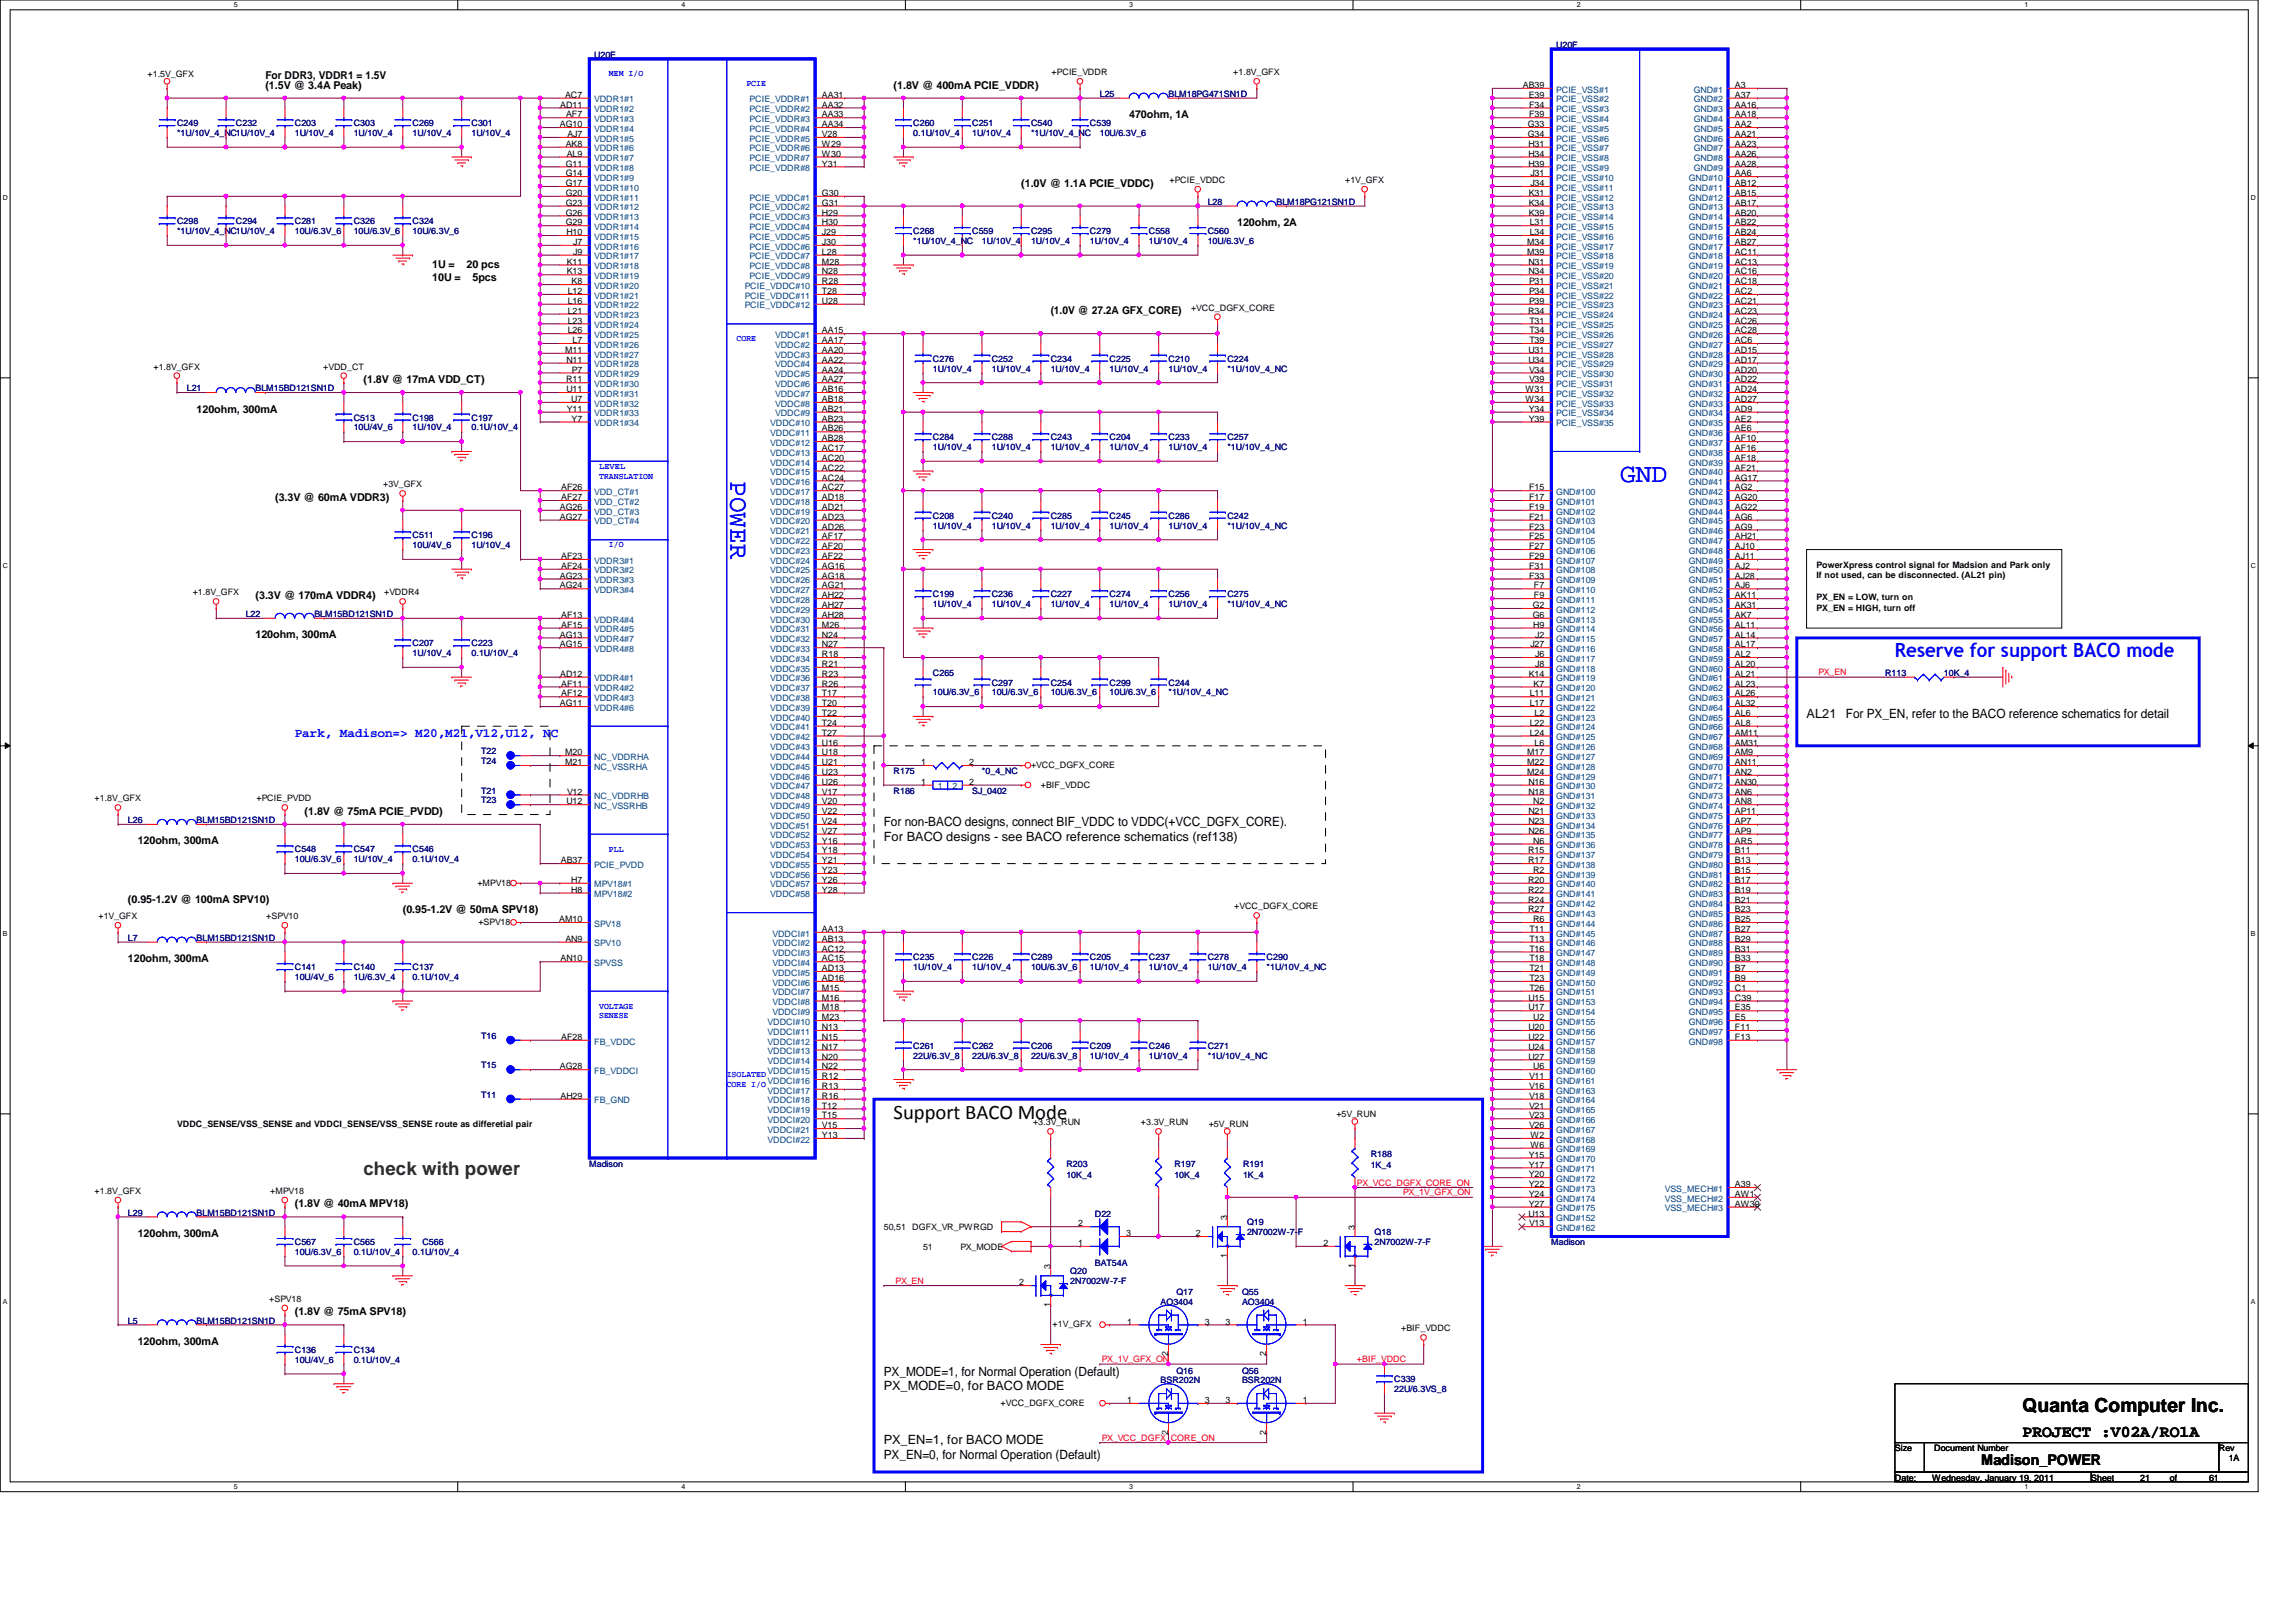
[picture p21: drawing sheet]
<svg xmlns="http://www.w3.org/2000/svg" width="297mm" height="210mm" viewBox="0 0 297 210" stroke-linecap="round" stroke-linejoin="round" font-family="sans-serif">
<defs><g id="words">
<g font-size="3.4" fill="#00f">
<text x="94.5" y="62.2" transform="rotate(90 94.5 62.2)">POWER</text>
<text x="209.6" y="62.4">GND</text>
</g>
<text font-size="2.7" x="115.6" y="144.8">Support BACO Mode</text>
<text font-size="2.5" fill="#00f" x="245.1" y="85">Reserve for support BACO mode</text>
<text font-size="2.5" x="261.7" y="182.7">Quanta Computer Inc.</text>
<text font-size="2.4" fill="#008000" x="47" y="152.1">check with power</text>
<text font-size="2.2" x="261.7" y="185.9">PROJECT :V02A/RO1A</text>
<text font-size="1.9" x="256.3" y="189.6">Madison_POWER</text>
<text font-size="1.7" fill="#00f" x="38.1" y="95.4">Park, Madison=&gt; M20,M21,V12,U12, NC</text>
<g font-size="1.7">
<text x="233.7" y="92.9">AL21</text>
<text x="238.8" y="92.9">For PX_EN, refer to the BACO reference schematics for detail</text>
<text x="114.3" y="106.9">For non-BACO designs, connect BIF_VDDC to VDDC(+VCC_DGFX_CORE).</text>
<text x="114.3" y="108.8">For BACO designs - see BACO reference schematics (ref138)</text>
<text x="114.3" y="178">PX_MODE=1, for Normal Operation (Default)</text>
<text x="114.3" y="179.9">PX_MODE=0, for BACO MODE</text>
<text x="114.3" y="186.9">PX_EN=1, for BACO MODE</text>
<text x="114.3" y="188.8">PX_EN=0, for Normal Operation (Default)</text>
</g>
<g font-size="1.4">
<text x="34.3" y="11.5">(1.5V @ 3.4A Peak)</text>
<text x="34.3" y="10.2">For DDR3, VDDR1 = 1.5V</text>
<text x="115.6" y="11.5">(1.8V @ 400mA PCIE_VDDR)</text>
<text x="146.1" y="15.3">470ohm, 1A</text>
<text x="132.1" y="24.2">(1.0V @ 1.1A PCIE_VDDC)</text>
<text x="160.1" y="29.3">120ohm, 2A</text>
<text x="55.9" y="34.7">1U =</text>
<text x="60.4" y="34.7">20 pcs</text>
<text x="55.9" y="36.4">10U =</text>
<text x="61.1" y="36.4">5pcs</text>
<text x="135.9" y="40.7">(1.0V @ 27.2A GFX_CORE)</text>
<text x="25.4" y="53.4">120ohm, 300mA</text>
<text x="47" y="49.6">(1.8V @ 17mA VDD_CT)</text>
<text x="35.6" y="64.8">(3.3V @ 60mA VDDR3)</text>
<text x="33.1" y="77.5">(3.3V @ 170mA VDDR4)</text>
<text x="33.1" y="82.6">120ohm, 300mA</text>
<text x="39.4" y="105.5">(1.8V @ 75mA PCIE_PVDD)</text>
<text x="17.8" y="109.3">120ohm, 300mA</text>
<text x="16.5" y="116.9">(0.95-1.2V @ 100mA SPV10)</text>
<text x="52.1" y="118.2">(0.95-1.2V @ 50mA SPV18)</text>
<text x="16.5" y="124.5">120ohm, 300mA</text>
<text x="17.8" y="160.1">120ohm, 300mA</text>
<text x="38.1" y="156.3">(1.8V @ 40mA MPV18)</text>
<text x="38.1" y="170.2">(1.8V @ 75mA SPV18)</text>
<text x="17.8" y="174">120ohm, 300mA</text>
</g>
<g font-size="1.1">
<text x="19.1" y="10">+1.5V_GFX</text>
<text x="136.1" y="9.7">+PCIE_VDDR</text>
<text x="159.6" y="9.7">+1.8V_GFX</text>
<text x="197" y="11.4">AB39</text>
<text x="224.4" y="11.4">A3</text>
<text x="72.4" y="16.5">AG10</text>
<text x="72.5" y="13.9">AD11</text>
<text x="73.1" y="12.7">AC7</text>
<text x="73.2" y="15.2">AF7</text>
<text x="73.4" y="17.7">AJ7</text>
<text x="106.3" y="12.7">AA31</text>
<text x="106.3" y="13.9">AA32</text>
<text x="106.3" y="15.2">AA33</text>
<text x="106.3" y="16.5">AA34</text>
<text x="106.3" y="17.7">V28</text>
<text x="197.7" y="16.5">G33</text>
<text x="197.7" y="17.7">G34</text>
<text x="197.8" y="12.7">E39</text>
<text x="197.8" y="13.9">F34</text>
<text x="197.8" y="15.2">F39</text>
<text x="224.4" y="12.7">A37</text>
<text x="224.4" y="13.9">AA16</text>
<text x="224.4" y="15.2">AA18</text>
<text x="224.4" y="16.5">AA2</text>
<text x="224.4" y="17.7">AA21</text>
<text x="73.2" y="19">AK8</text>
<text x="73.2" y="21.5">G11</text>
<text x="73.2" y="22.8">G14</text>
<text x="73.3" y="20.3">AL9</text>
<text x="106.3" y="19">W29</text>
<text x="106.3" y="20.3">W30</text>
<text x="106.3" y="21.5">Y31</text>
<text x="151.3" y="23.7">+PCIE_VDDC</text>
<text x="174" y="23.7">+1V_GFX</text>
<text x="197.7" y="19">H31</text>
<text x="197.7" y="20.3">H34</text>
<text x="197.7" y="21.5">H39</text>
<text x="198" y="22.8">J31</text>
<text x="224.4" y="22.8">AA6</text>
<text x="224.4" y="19">AA23</text>
<text x="224.4" y="20.3">AA26</text>
<text x="224.4" y="21.5">AA28</text>
<text x="73.2" y="24.1">G17</text>
<text x="73.2" y="25.4">G20</text>
<text x="73.2" y="26.6">G23</text>
<text x="73.2" y="27.9">G26</text>
<text x="73.2" y="29.2">G29</text>
<text x="106.3" y="25.4">G30</text>
<text x="106.3" y="26.6">G31</text>
<text x="106.3" y="27.9">H29</text>
<text x="106.3" y="29.2">H30</text>
<text x="197.8" y="25.4">K31</text>
<text x="197.8" y="26.6">K34</text>
<text x="197.8" y="27.9">K39</text>
<text x="197.9" y="29.2">L31</text>
<text x="198" y="24.1">J34</text>
<text x="224.4" y="24.1">AB12</text>
<text x="224.4" y="25.4">AB15</text>
<text x="224.4" y="26.6">AB17</text>
<text x="224.4" y="27.9">AB20</text>
<text x="224.4" y="29.2">AB22</text>
<text x="73.3" y="30.4">H10</text>
<text x="73.3" y="34.2">K11</text>
<text x="73.3" y="35.5">K13</text>
<text x="74.2" y="31.7">J7</text>
<text x="74.2" y="33">J9</text>
<text x="106.3" y="30.4">J29</text>
<text x="106.3" y="31.7">J30</text>
<text x="106.3" y="33">L28</text>
<text x="106.3" y="34.2">M28</text>
<text x="106.3" y="35.5">N28</text>
<text x="197.6" y="31.7">M34</text>
<text x="197.6" y="33">M39</text>
<text x="197.7" y="34.2">N31</text>
<text x="197.7" y="35.5">N34</text>
<text x="197.9" y="30.4">L34</text>
<text x="224.4" y="30.4">AB24</text>
<text x="224.4" y="31.7">AB27</text>
<text x="224.4" y="33">AC11</text>
<text x="224.4" y="34.2">AC13</text>
<text x="224.4" y="35.5">AC16</text>
<text x="73.4" y="38.1">L12</text>
<text x="73.4" y="39.3">L16</text>
<text x="73.4" y="40.6">L21</text>
<text x="73.4" y="41.9">L23</text>
<text x="74" y="36.8">K8</text>
<text x="106.3" y="36.8">R28</text>
<text x="106.3" y="38.1">T28</text>
<text x="106.3" y="39.3">U28</text>
<text x="154.1" y="40.2">+VCC_DGFX_CORE</text>
<text x="197.7" y="40.6">R34</text>
<text x="197.8" y="36.8">P31</text>
<text x="197.8" y="38.1">P34</text>
<text x="197.8" y="39.3">P39</text>
<text x="197.9" y="41.9">T31</text>
<text x="224.4" y="36.8">AC18</text>
<text x="224.4" y="38.1">AC2</text>
<text x="224.4" y="39.3">AC21</text>
<text x="224.4" y="40.6">AC23</text>
<text x="224.4" y="41.9">AC26</text>
<text x="19.9" y="47.8">+1.8V_GFX</text>
<text x="41.8" y="47.8">+VDD_CT</text>
<text x="73.1" y="45.7">M11</text>
<text x="73.3" y="46.9">N11</text>
<text x="73.4" y="43.1">L26</text>
<text x="74.1" y="44.4">L7</text>
<text x="106.3" y="43.1">AA15</text>
<text x="106.3" y="44.4">AA17</text>
<text x="106.3" y="45.7">AA20</text>
<text x="106.3" y="46.9">AA22</text>
<text x="197.7" y="45.7">U31</text>
<text x="197.7" y="46.9">U34</text>
<text x="197.9" y="43.1">T34</text>
<text x="197.9" y="44.4">T39</text>
<text x="224.4" y="43.1">AC28</text>
<text x="224.4" y="44.4">AC6</text>
<text x="224.4" y="45.7">AD15</text>
<text x="224.4" y="46.9">AD17</text>
<text x="73.2" y="49.5">R11</text>
<text x="73.3" y="50.8">U11</text>
<text x="73.3" y="53.3">Y11</text>
<text x="73.9" y="52">U7</text>
<text x="74" y="48.2">P7</text>
<text x="106.3" y="53.3">AB21</text>
<text x="106.3" y="48.2">AA24</text>
<text x="106.3" y="49.5">AA27</text>
<text x="106.3" y="50.8">AB16</text>
<text x="106.3" y="52">AB18</text>
<text x="197.4" y="50.8">W31</text>
<text x="197.4" y="52">W34</text>
<text x="197.8" y="53.3">Y34</text>
<text x="197.8" y="48.2">V34</text>
<text x="197.8" y="49.5">V39</text>
<text x="224.4" y="48.2">AD20</text>
<text x="224.4" y="49.5">AD22</text>
<text x="224.4" y="50.8">AD24</text>
<text x="224.4" y="52">AD27</text>
<text x="224.4" y="53.3">AD9</text>
<text x="74" y="54.6">Y7</text>
<text x="106.3" y="54.6">AB23</text>
<text x="106.3" y="55.8">AB26</text>
<text x="106.3" y="57.1">AB28</text>
<text x="106.3" y="58.4">AC17</text>
<text x="106.3" y="59.6">AC20</text>
<text x="197.8" y="54.6">Y39</text>
<text x="224.4" y="54.6">AE2</text>
<text x="224.4" y="55.8">AE6</text>
<text x="224.4" y="57.1">AF10</text>
<text x="224.4" y="58.4">AF16</text>
<text x="224.4" y="59.6">AF18</text>
<text x="49.6" y="63.1">+3V_GFX</text>
<text x="72.4" y="66">AG26</text>
<text x="72.6" y="63.5">AF26</text>
<text x="72.6" y="64.7">AF27</text>
<text x="106.3" y="60.9">AC22</text>
<text x="106.3" y="62.2">AC24</text>
<text x="106.3" y="63.5">AC27</text>
<text x="106.3" y="64.7">AD18</text>
<text x="106.3" y="66">AD21</text>
<text x="197.8" y="63.5">F15</text>
<text x="197.8" y="64.7">F17</text>
<text x="197.8" y="66">F19</text>
<text x="224.4" y="60.9">AF21</text>
<text x="224.4" y="62.2">AG17</text>
<text x="224.4" y="63.5">AG2</text>
<text x="224.4" y="64.7">AG20</text>
<text x="224.4" y="66">AG22</text>
<text x="72.4" y="67.3">AG27</text>
<text x="106.3" y="67.3">AD23</text>
<text x="106.3" y="68.5">AD26</text>
<text x="106.3" y="69.8">AF17</text>
<text x="106.3" y="71.1">AF20</text>
<text x="197.8" y="67.3">F21</text>
<text x="197.8" y="68.5">F23</text>
<text x="197.8" y="69.8">F25</text>
<text x="197.8" y="71.1">F27</text>
<text x="224.4" y="67.3">AG6</text>
<text x="224.4" y="68.5">AG9</text>
<text x="224.4" y="69.8">AH21</text>
<text x="224.4" y="71.1">AJ10</text>
<text x="24.9" y="77">+1.8V_GFX</text>
<text x="49.7" y="77">+VDDR4</text>
<text x="72.4" y="74.9">AG23</text>
<text x="72.4" y="76.2">AG24</text>
<text x="72.6" y="72.3">AF23</text>
<text x="72.6" y="73.6">AF24</text>
<text x="106.3" y="72.3">AF22</text>
<text x="106.3" y="73.6">AG16</text>
<text x="106.3" y="74.9">AG18</text>
<text x="106.3" y="76.2">AG21</text>
<text x="106.3" y="77.4">AH22</text>
<text x="197.8" y="72.3">F29</text>
<text x="197.8" y="73.6">F31</text>
<text x="197.8" y="74.9">F33</text>
<text x="198.5" y="76.2">F7</text>
<text x="198.5" y="77.4">F9</text>
<text x="224.4" y="72.3">AJ11</text>
<text x="224.4" y="73.6">AJ2</text>
<text x="224.4" y="74.9">AJ28</text>
<text x="224.4" y="76.2">AJ6</text>
<text x="224.4" y="77.4">AK11</text>
<text x="235" y="73.4">PowerXpress control signal for Madsion and Park only</text>
<text x="235" y="74.8">If not used, can be disconnected. (AL21 pin)</text>
<text x="235" y="77.6">PX_EN = LOW, turn on</text>
<text x="72.4" y="82.5">AG13</text>
<text x="72.4" y="83.8">AG15</text>
<text x="72.6" y="80">AF13</text>
<text x="72.6" y="81.2">AF15</text>
<text x="106.3" y="81.2">M26</text>
<text x="106.3" y="82.5">N24</text>
<text x="106.3" y="83.8">N27</text>
<text x="106.3" y="78.7">AH27</text>
<text x="106.3" y="80">AH28</text>
<text x="198" y="83.8">J27</text>
<text x="198.3" y="78.7">G2</text>
<text x="198.3" y="80">G6</text>
<text x="198.4" y="81.2">H9</text>
<text x="198.6" y="82.5">J2</text>
<text x="224.4" y="78.7">AK31</text>
<text x="224.4" y="80">AK7</text>
<text x="224.4" y="81.2">AL11</text>
<text x="224.4" y="82.5">AL14</text>
<text x="224.4" y="83.8">AL17</text>
<text x="235" y="79">PX_EN = HIGH, turn off</text>
<text x="72.5" y="87.6">AD12</text>
<text x="72.6" y="88.9">AF11</text>
<text x="106.3" y="85">R18</text>
<text x="106.3" y="86.3">R21</text>
<text x="106.3" y="87.6">R23</text>
<text x="106.3" y="88.9">R26</text>
<text x="197.8" y="87.6">K14</text>
<text x="198.4" y="88.9">K7</text>
<text x="198.6" y="85">J6</text>
<text x="198.6" y="86.3">J8</text>
<text x="224.4" y="85">AL2</text>
<text x="224.4" y="86.3">AL20</text>
<text x="224.4" y="87.6">AL21</text>
<text x="224.4" y="88.9">AL23</text>
<text x="72.4" y="91.4">AG11</text>
<text x="72.6" y="90.1">AF12</text>
<text x="106.3" y="90.1">T17</text>
<text x="106.3" y="91.4">T20</text>
<text x="106.3" y="92.7">T22</text>
<text x="106.3" y="93.9">T24</text>
<text x="106.3" y="95.2">T27</text>
<text x="197.9" y="90.1">L11</text>
<text x="197.9" y="91.4">L17</text>
<text x="197.9" y="93.9">L22</text>
<text x="197.9" y="95.2">L24</text>
<text x="198.5" y="92.7">L2</text>
<text x="224.4" y="90.1">AL26</text>
<text x="224.4" y="91.4">AL32</text>
<text x="224.4" y="92.7">AL6</text>
<text x="224.4" y="93.9">AL8</text>
<text x="224.4" y="95.2">AM11</text>
<text x="73.1" y="97.7">M20</text>
<text x="73.1" y="99">M21</text>
<text x="106.3" y="96.5">U16</text>
<text x="106.3" y="97.7">U18</text>
<text x="106.3" y="99">U21</text>
<text x="106.3" y="100.3">U23</text>
<text x="106.3" y="101.6">U26</text>
<text x="119.2" y="101.6">1</text>
<text x="119.2" y="99">1</text>
<text x="125.4" y="101.6">2</text>
<text x="125.4" y="99">2</text>
<text x="133.4" y="99.4">+VCC_DGFX_CORE</text>
<text x="134.7" y="101.9">+BIF_VDDC</text>
<text x="197.6" y="97.7">M17</text>
<text x="197.6" y="99">M22</text>
<text x="197.6" y="100.3">M24</text>
<text x="197.7" y="101.6">N16</text>
<text x="198.5" y="96.5">L6</text>
<text x="224.4" y="96.5">AM31</text>
<text x="224.4" y="97.7">AM9</text>
<text x="224.4" y="99">AN11</text>
<text x="224.4" y="100.3">AN2</text>
<text x="224.4" y="101.6">AN30</text>
<text x="12.2" y="103.7">+1.8V_GFX</text>
<text x="33.2" y="103.7">+PCIE_PVDD</text>
<text x="73.3" y="104.1">U12</text>
<text x="73.4" y="102.8">V12</text>
<text x="106.3" y="102.8">V17</text>
<text x="106.3" y="104.1">V20</text>
<text x="106.3" y="105.4">V22</text>
<text x="106.3" y="106.6">V24</text>
<text x="106.3" y="107.9">V27</text>
<text x="197.7" y="102.8">N18</text>
<text x="197.7" y="105.4">N21</text>
<text x="197.7" y="106.6">N23</text>
<text x="197.7" y="107.9">N26</text>
<text x="198.4" y="104.1">N2</text>
<text x="224.4" y="102.8">AN6</text>
<text x="224.4" y="104.1">AN8</text>
<text x="224.4" y="105.4">AP11</text>
<text x="224.4" y="106.6">AP7</text>
<text x="224.4" y="107.9">AP9</text>
<text x="72.6" y="111.7">AB37</text>
<text x="106.3" y="109.2">Y16</text>
<text x="106.3" y="110.4">Y18</text>
<text x="106.3" y="111.7">Y21</text>
<text x="106.3" y="113">Y23</text>
<text x="197.7" y="110.4">R15</text>
<text x="197.7" y="111.7">R17</text>
<text x="198.3" y="113">R2</text>
<text x="198.4" y="109.2">N6</text>
<text x="224.4" y="109.2">AR5</text>
<text x="224.4" y="110.4">B11</text>
<text x="224.4" y="111.7">B13</text>
<text x="224.4" y="113">B15</text>
<text x="12.7" y="119">+1V_GFX</text>
<text x="34.5" y="119">+SPV10</text>
<text x="61.8" y="114.6">+MPV18</text>
<text x="61.9" y="119.7">+SPV18</text>
<text x="72.3" y="119.3">AM10</text>
<text x="73.9" y="114.3">H7</text>
<text x="73.9" y="115.5">H8</text>
<text x="106.3" y="114.3">Y26</text>
<text x="106.3" y="115.5">Y28</text>
<text x="159.7" y="117.7">+VCC_DGFX_CORE</text>
<text x="197.7" y="114.3">R20</text>
<text x="197.7" y="115.5">R22</text>
<text x="197.7" y="116.8">R24</text>
<text x="197.7" y="118.1">R27</text>
<text x="198.3" y="119.3">R6</text>
<text x="224.4" y="114.3">B17</text>
<text x="224.4" y="115.5">B19</text>
<text x="224.4" y="116.8">B21</text>
<text x="224.4" y="118.1">B23</text>
<text x="224.4" y="119.3">B25</text>
<text x="72.5" y="124.4">AN10</text>
<text x="73.1" y="121.9">AN9</text>
<text x="106.3" y="123.1">AC12</text>
<text x="106.3" y="124.4">AC15</text>
<text x="106.3" y="125.7">AD13</text>
<text x="106.3" y="121.9">AB13</text>
<text x="106.3" y="120.6">AA13</text>
<text x="197.9" y="120.6">T11</text>
<text x="197.9" y="121.9">T13</text>
<text x="197.9" y="123.1">T16</text>
<text x="197.9" y="124.4">T18</text>
<text x="197.9" y="125.7">T21</text>
<text x="224.4" y="120.6">B27</text>
<text x="224.4" y="121.9">B29</text>
<text x="224.4" y="123.1">B31</text>
<text x="224.4" y="124.4">B33</text>
<text x="224.4" y="125.7">B7</text>
<text x="106.3" y="127">AD16</text>
<text x="106.3" y="129.5">M16</text>
<text x="106.3" y="130.8">M18</text>
<text x="106.3" y="128.2">M15</text>
<text x="197.7" y="129.5">U15</text>
<text x="197.7" y="130.8">U17</text>
<text x="197.9" y="127">T23</text>
<text x="197.9" y="128.2">T26</text>
<text x="224.4" y="127">B9</text>
<text x="224.4" y="128.2">C1</text>
<text x="224.4" y="129.5">C39</text>
<text x="224.4" y="130.8">E35</text>
<text x="72.6" y="134.6">AF28</text>
<text x="106.3" y="132">M23</text>
<text x="106.3" y="134.6">N15</text>
<text x="106.3" y="135.8">N17</text>
<text x="106.3" y="137.1">N20</text>
<text x="106.3" y="133.3">N13</text>
<text x="197.7" y="133.3">U20</text>
<text x="197.7" y="134.6">U22</text>
<text x="197.7" y="135.8">U24</text>
<text x="197.7" y="137.1">U27</text>
<text x="198.4" y="132">U2</text>
<text x="224.4" y="134.6">F13</text>
<text x="224.4" y="132">E5</text>
<text x="224.4" y="133.3">F11</text>
<text x="72.4" y="138.4">AG28</text>
<text x="72.5" y="142.2">AH29</text>
<text x="106.3" y="138.4">N22</text>
<text x="106.3" y="140.9">R13</text>
<text x="106.3" y="142.2">R16</text>
<text x="106.3" y="139.7">R12</text>
<text x="106.3" y="143.5">T12</text>
<text x="197.8" y="139.7">V11</text>
<text x="197.8" y="140.9">V16</text>
<text x="197.8" y="142.2">V18</text>
<text x="197.8" y="143.5">V21</text>
<text x="198.4" y="138.4">U6</text>
<text x="22.9" y="145.8">VDDC_SENSE/VSS_SENSE and VDDCI_SENSE/VSS_SENSE route as differetial pair</text>
<text x="106.3" y="144.7">T15</text>
<text x="106.3" y="146">V15</text>
<text x="106.3" y="147.3">Y13</text>
<text x="133.6" y="145.6">+3.3V_RUN</text>
<text x="147.6" y="145.6">+3.3V_RUN</text>
<text x="156.4" y="145.9">+5V_RUN</text>
<text x="172.9" y="144.6">+5V_RUN</text>
<text x="197.8" y="149.8">Y15</text>
<text x="197.8" y="144.7">V23</text>
<text x="197.8" y="146">V26</text>
<text x="198" y="147.3">W2</text>
<text x="198" y="148.5">W6</text>
<text x="12.2" y="154.5">+1.8V_GFX</text>
<text x="35" y="154.5">+MPV18</text>
<text x="197.8" y="151.1">Y17</text>
<text x="197.8" y="152.4">Y20</text>
<text x="197.8" y="153.6">Y22</text>
<text x="197.8" y="154.9">Y24</text>
<text x="224.4" y="153.6">A39</text>
<text x="224.4" y="154.9">AW1</text>
<text x="114.3" y="159.2">50,51 DGFX_VR_PWRGD</text>
<text x="119.4" y="161.8">51</text>
<text x="124.2" y="161.8">PX_MODE</text>
<text x="139.5" y="158.7">2</text>
<text x="139.5" y="161.2">1</text>
<text x="145.7" y="160">3</text>
<text x="154.7" y="160">2</text>
<text x="158.7" y="157.9" transform="rotate(-90 158.7 157.9)">3</text>
<text x="171.2" y="161.2">2</text>
<text x="175.3" y="159.1" transform="rotate(-90 175.3 159.1)">3</text>
<text x="197.7" y="157.4">U13</text>
<text x="197.8" y="156.2">Y27</text>
<text x="197.8" y="158.7">V13</text>
<text x="224.4" y="156.2">AW39</text>
<text x="131.9" y="166.3">2</text>
<text x="135.9" y="164.2" transform="rotate(-90 135.9 164.2)">3</text>
<text x="158.7" y="162.8" transform="rotate(-90 158.7 162.8)">1</text>
<text x="175.3" y="164.1" transform="rotate(-90 175.3 164.1)">1</text>
<text x="34.8" y="168.5">+SPV18</text>
<text x="135.9" y="169.2" transform="rotate(-90 135.9 169.2)">1</text>
<text x="136.2" y="171.8">+1V_GFX</text>
<text x="145.8" y="171.4">1</text>
<text x="155.9" y="171.4">3</text>
<text x="158.5" y="171.4">3</text>
<text x="168.6" y="171.4">1</text>
<text x="181.3" y="172.3">+BIF_VDDC</text>
<text x="151.1" y="175.5" transform="rotate(-90 151.1 175.5)">2</text>
<text x="163.8" y="175.5" transform="rotate(-90 163.8 175.5)">2</text>
<text x="129.5" y="181.9">+VCC_DGFX_CORE</text>
<text x="145.8" y="181.6">1</text>
<text x="151.1" y="185.7" transform="rotate(-90 151.1 185.7)">2</text>
<text x="155.9" y="181.6">3</text>
<text x="158.5" y="181.6">3</text>
<text x="163.8" y="185.7" transform="rotate(-90 163.8 185.7)">2</text>
<text x="168.6" y="181.6">1</text>
<text x="245.1" y="187.8">Size</text>
<text x="245.1" y="191.6">Date:</text>
<text x="250" y="191.6">Wednesday, January 19, 2011</text>
<text x="250.2" y="187.8">Document Number</text>
<text x="270.5" y="191.6">Sheet</text>
<text x="276.9" y="191.6">21</text>
<text x="280.7" y="191.6">of</text>
<text x="285.8" y="191.6">61</text>
<text x="287.1" y="187.8">Rev</text>
<text x="288.3" y="189.1">1A</text>
</g>
<g font-size="1.1" fill="#000080">
<text x="76.9" y="7.5">U20E</text>
<text x="201.3" y="6.2">U20F</text>
<text x="22.9" y="16.3">C249</text>
<text x="22.9" y="17.6">*1U/10V_4_NC1U/10V_4</text>
<text x="30.5" y="16.3">C232</text>
<text x="38.1" y="16.3">C203</text>
<text x="38.1" y="17.6">1U/10V_4</text>
<text x="45.8" y="16.3">C303</text>
<text x="45.8" y="17.6">1U/10V_4</text>
<text x="53.4" y="16.3">C269</text>
<text x="53.4" y="17.6">1U/10V_4</text>
<text x="61" y="16.3">C301</text>
<text x="61" y="17.6">1U/10V_4</text>
<text x="118.1" y="16.3">C260</text>
<text x="118.1" y="17.6">0.1U/10V_4</text>
<text x="125.8" y="16.3">C251</text>
<text x="125.8" y="17.6">1U/10V_4</text>
<text x="133.4" y="16.3">C540</text>
<text x="133.4" y="17.6">*1U/10V_4_NC</text>
<text x="141" y="16.3">C539</text>
<text x="142.3" y="17.6">10U/6.3V_6</text>
<text x="142.3" y="12.5">L25</text>
<text x="151.2" y="12.5">BLM18PG471SN1D</text>
<text x="22.9" y="29">C298</text>
<text x="30.5" y="29">C294</text>
<text x="38.1" y="29">C281</text>
<text x="45.8" y="29">C326</text>
<text x="53.4" y="29">C324</text>
<text x="156.2" y="26.5">L28</text>
<text x="165.1" y="26.5">BLM18PG121SN1D</text>
<text x="22.9" y="30.3">*1U/10V_4_NC1U/10V_4</text>
<text x="38.1" y="30.3">10U/6.3V_6</text>
<text x="45.8" y="30.3">10U/6.3V_6</text>
<text x="53.4" y="30.3">10U/6.3V_6</text>
<text x="118.1" y="30.3">C268</text>
<text x="118.1" y="31.6">*1U/10V_4_NC</text>
<text x="125.8" y="30.3">C559</text>
<text x="127" y="31.6">1U/10V_4</text>
<text x="133.4" y="30.3">C295</text>
<text x="133.4" y="31.6">1U/10V_4</text>
<text x="141" y="30.3">C279</text>
<text x="141" y="31.6">1U/10V_4</text>
<text x="148.6" y="30.3">C558</text>
<text x="148.6" y="31.6">1U/10V_4</text>
<text x="156.2" y="30.3">C560</text>
<text x="156.2" y="31.6">10U/6.3V_6</text>
<text x="120.7" y="46.8">C276</text>
<text x="128.3" y="46.8">C252</text>
<text x="135.9" y="46.8">C234</text>
<text x="143.5" y="46.8">C225</text>
<text x="151.2" y="46.8">C210</text>
<text x="158.8" y="46.8">C224</text>
<text x="24.2" y="50.6">L21</text>
<text x="33.1" y="50.6">BLM15BD121SN1D</text>
<text x="120.7" y="48.1">1U/10V_4</text>
<text x="128.3" y="48.1">1U/10V_4</text>
<text x="135.9" y="48.1">1U/10V_4</text>
<text x="143.5" y="48.1">1U/10V_4</text>
<text x="151.2" y="48.1">1U/10V_4</text>
<text x="158.8" y="48.1">*1U/10V_4_NC</text>
<text x="45.8" y="54.4">C513</text>
<text x="45.8" y="55.7">10U/4V_6</text>
<text x="53.4" y="54.4">C198</text>
<text x="53.4" y="55.7">1U/10V_4</text>
<text x="61" y="54.4">C197</text>
<text x="61" y="55.7">0.1U/10V_4</text>
<text x="120.7" y="57">C284</text>
<text x="120.7" y="58.3">1U/10V_4</text>
<text x="128.3" y="57">C288</text>
<text x="128.3" y="58.3">1U/10V_4</text>
<text x="135.9" y="57">C243</text>
<text x="135.9" y="58.3">1U/10V_4</text>
<text x="143.5" y="57">C204</text>
<text x="143.5" y="58.3">1U/10V_4</text>
<text x="151.2" y="57">C233</text>
<text x="151.2" y="58.3">1U/10V_4</text>
<text x="158.8" y="57">C257</text>
<text x="158.8" y="58.3">*1U/10V_4_NC</text>
<text x="53.4" y="69.7">C511</text>
<text x="53.4" y="71">10U/4V_6</text>
<text x="61" y="69.7">C196</text>
<text x="61" y="71">1U/10V_4</text>
<text x="120.7" y="67.1">C208</text>
<text x="120.7" y="68.4">1U/10V_4</text>
<text x="128.3" y="67.1">C240</text>
<text x="128.3" y="68.4">1U/10V_4</text>
<text x="135.9" y="67.1">C285</text>
<text x="135.9" y="68.4">1U/10V_4</text>
<text x="143.5" y="67.1">C245</text>
<text x="143.5" y="68.4">1U/10V_4</text>
<text x="151.2" y="67.1">C286</text>
<text x="151.2" y="68.4">1U/10V_4</text>
<text x="158.8" y="67.1">C242</text>
<text x="158.8" y="68.4">*1U/10V_4_NC</text>
<text x="120.7" y="77.3">C199</text>
<text x="128.3" y="77.3">C236</text>
<text x="135.9" y="77.3">C227</text>
<text x="143.5" y="77.3">C274</text>
<text x="151.2" y="77.3">C256</text>
<text x="158.8" y="77.3">C275</text>
<text x="31.8" y="79.8">L22</text>
<text x="40.7" y="79.8">BLM15BD121SN1D</text>
<text x="53.4" y="83.7">C207</text>
<text x="61" y="83.7">C223</text>
<text x="120.7" y="78.6">1U/10V_4</text>
<text x="128.3" y="78.6">1U/10V_4</text>
<text x="135.9" y="78.6">1U/10V_4</text>
<text x="143.5" y="78.6">1U/10V_4</text>
<text x="151.2" y="78.6">1U/10V_4</text>
<text x="158.8" y="78.6">*1U/10V_4_NC</text>
<text x="53.4" y="84.9">1U/10V_4</text>
<text x="61" y="84.9">0.1U/10V_4</text>
<text x="120.7" y="87.5">C265</text>
<text x="128.3" y="88.7">C297</text>
<text x="135.9" y="88.7">C254</text>
<text x="143.5" y="88.7">C299</text>
<text x="151.2" y="88.7">C244</text>
<text x="243.9" y="87.5">R113</text>
<text x="251.5" y="87.5">10K_4</text>
<text x="120.7" y="90">10U/6.3V_6</text>
<text x="128.3" y="90">10U/6.3V_6</text>
<text x="135.9" y="90">10U/6.3V_6</text>
<text x="143.5" y="90">10U/6.3V_6</text>
<text x="151.2" y="90">*1U/10V_4_NC</text>
<text x="62.3" y="98.9">T24</text>
<text x="62.3" y="97.6">T22</text>
<text x="115.6" y="100.2">R175</text>
<text x="127" y="100.2">*0_4_NC</text>
<text x="16.5" y="106.5">L26</text>
<text x="25.4" y="106.5">BLM15BD121SN1D</text>
<text x="62.3" y="104">T23</text>
<text x="62.3" y="102.7">T21</text>
<text x="115.6" y="102.7">R186</text>
<text x="125.8" y="102.7">SJ_0402</text>
<text x="38.1" y="110.3">C548</text>
<text x="38.1" y="111.6">10U/6.3V_6</text>
<text x="45.8" y="110.3">C547</text>
<text x="45.8" y="111.6">1U/10V_4</text>
<text x="53.4" y="110.3">C546</text>
<text x="53.4" y="111.6">0.1U/10V_4</text>
<text x="16.5" y="121.8">L7</text>
<text x="25.4" y="121.8">BLM15BD121SN1D</text>
<text x="38.1" y="125.6">C141</text>
<text x="45.8" y="125.6">C140</text>
<text x="53.4" y="125.6">C137</text>
<text x="118.1" y="124.3">C235</text>
<text x="118.1" y="125.6">1U/10V_4</text>
<text x="125.8" y="124.3">C226</text>
<text x="125.8" y="125.6">1U/10V_4</text>
<text x="133.4" y="124.3">C289</text>
<text x="133.4" y="125.6">10U/6.3V_6</text>
<text x="141" y="124.3">C205</text>
<text x="141" y="125.6">1U/10V_4</text>
<text x="148.6" y="124.3">C237</text>
<text x="148.6" y="125.6">1U/10V_4</text>
<text x="156.2" y="124.3">C278</text>
<text x="156.2" y="125.6">1U/10V_4</text>
<text x="163.9" y="124.3">C290</text>
<text x="163.9" y="125.6">*1U/10V_4_NC</text>
<text x="38.1" y="126.8">10U/4V_6</text>
<text x="45.8" y="126.8">1U/6.3V_4</text>
<text x="53.4" y="126.8">0.1U/10V_4</text>
<text x="62.3" y="134.5">T16</text>
<text x="118.1" y="135.7">C261</text>
<text x="118.1" y="137">22U/6.3V_8</text>
<text x="125.8" y="135.7">C262</text>
<text x="125.8" y="137">22U/6.3V_8</text>
<text x="133.4" y="135.7">C206</text>
<text x="133.4" y="137">22U/6.3V_8</text>
<text x="141" y="135.7">C209</text>
<text x="141" y="137">1U/10V_4</text>
<text x="148.6" y="135.7">C246</text>
<text x="148.6" y="137">1U/10V_4</text>
<text x="156.2" y="135.7">C271</text>
<text x="156.2" y="137">*1U/10V_4_NC</text>
<text x="62.3" y="138.3">T15</text>
<text x="62.3" y="142.1">T11</text>
<text x="177.3" y="149.7">R188</text>
<text x="76.2" y="151">Madison</text>
<text x="138" y="151">R203</text>
<text x="138" y="152.5">10K_4</text>
<text x="151.9" y="151">R197</text>
<text x="151.9" y="152.5">10K_4</text>
<text x="160.8" y="151">R191</text>
<text x="160.8" y="152.5">1K_4</text>
<text x="177.3" y="151.2">1K_4</text>
<text x="16.5" y="157.3">L29</text>
<text x="25.4" y="157.3">BLM15BD121SN1D</text>
<text x="38.1" y="161.1">C567</text>
<text x="45.8" y="161.1">C565</text>
<text x="54.6" y="161.1">C566</text>
<text x="141.6" y="157.4">D22</text>
<text x="161.3" y="158.6">Q19</text>
<text x="161.3" y="159.9">2N7002W-7-F</text>
<text x="177.8" y="159.9">Q18</text>
<text x="177.8" y="161.1">2N7002W-7-F</text>
<text x="200.7" y="161.1">Madison</text>
<text x="38.1" y="162.4">10U/6.3V_6</text>
<text x="45.8" y="162.4">0.1U/10V_4</text>
<text x="53.4" y="162.4">0.1U/10V_4</text>
<text x="138.5" y="164.9">Q20</text>
<text x="138.5" y="166.2">2N7002W-7-F</text>
<text x="141.6" y="163.8">BAT54A</text>
<text x="152.2" y="167.6">Q17</text>
<text x="160.7" y="167.6">Q55</text>
<text x="16.5" y="171.3">L5</text>
<text x="25.4" y="171.3">BLM15BD121SN1D</text>
<text x="150.2" y="168.9">AO3404</text>
<text x="160.7" y="168.9">AO3404</text>
<text x="38.1" y="175.1">C136</text>
<text x="38.1" y="176.4">10U/4V_6</text>
<text x="45.8" y="175.1">C134</text>
<text x="45.8" y="176.4">0.1U/10V_4</text>
<text x="150.2" y="179">BSR202N</text>
<text x="152.2" y="177.8">Q16</text>
<text x="160.7" y="177.8">Q56</text>
<text x="160.7" y="179">BSR202N</text>
<text x="180.4" y="178.9">C339</text>
<text x="180.4" y="180.2">22U/6.3VS_8</text>
</g>
<g font-size="1.1" fill="#00f">
<text x="78.8" y="9.9">MEM I/O</text>
<text x="96.6" y="11.1">PCIE</text>
<text x="95.3" y="44.2">CORE</text>
<text x="77.5" y="60.7">LEVEL</text>
<text x="77.5" y="61.9">TRANSLATION</text>
<text x="78.8" y="70.8">I/O</text>
<text x="78.8" y="110.2">PLL</text>
<text x="77.5" y="130.5">VOLTAGE</text>
<text x="77.5" y="131.8">SENESE</text>
<text x="94" y="139.4">ISOLATED</text>
<text x="94" y="140.7">CORE I/O</text>
</g>
<g font-size="1.1" fill="#004080">
<text x="201.3" y="12">PCIE_VSS#1</text>
<text x="219.1" y="12">GND#1</text>
<text x="76.9" y="13.3">VDDR1#1</text>
<text x="76.9" y="14.5">VDDR1#2</text>
<text x="76.9" y="15.8">VDDR1#3</text>
<text x="76.9" y="17.1">VDDR1#4</text>
<text x="97" y="13.3">PCIE_VDDR#1</text>
<text x="97" y="14.5">PCIE_VDDR#2</text>
<text x="97" y="15.8">PCIE_VDDR#3</text>
<text x="97" y="17.1">PCIE_VDDR#4</text>
<text x="201.3" y="13.3">PCIE_VSS#2</text>
<text x="201.3" y="14.5">PCIE_VSS#3</text>
<text x="201.3" y="15.8">PCIE_VSS#4</text>
<text x="201.3" y="17.1">PCIE_VSS#5</text>
<text x="219.1" y="13.3">GND#2</text>
<text x="219.1" y="14.5">GND#3</text>
<text x="219.1" y="15.8">GND#4</text>
<text x="219.1" y="17.1">GND#5</text>
<text x="76.9" y="18.3">VDDR1#5</text>
<text x="76.9" y="19.6">VDDR1#6</text>
<text x="76.9" y="20.9">VDDR1#7</text>
<text x="76.9" y="22.1">VDDR1#8</text>
<text x="76.9" y="23.4">VDDR1#9</text>
<text x="97" y="18.3">PCIE_VDDR#5</text>
<text x="97" y="19.6">PCIE_VDDR#6</text>
<text x="97" y="20.9">PCIE_VDDR#7</text>
<text x="97" y="22.1">PCIE_VDDR#8</text>
<text x="201.3" y="23.4">PCIE_VSS#10</text>
<text x="201.3" y="18.3">PCIE_VSS#6</text>
<text x="201.3" y="19.6">PCIE_VSS#7</text>
<text x="201.3" y="20.9">PCIE_VSS#8</text>
<text x="201.3" y="22.1">PCIE_VSS#9</text>
<text x="218.5" y="23.4">GND#10</text>
<text x="219.1" y="18.3">GND#6</text>
<text x="219.1" y="19.6">GND#7</text>
<text x="219.1" y="20.9">GND#8</text>
<text x="219.1" y="22.1">GND#9</text>
<text x="76.9" y="24.7">VDDR1#10</text>
<text x="76.9" y="26">VDDR1#11</text>
<text x="76.9" y="27.2">VDDR1#12</text>
<text x="76.9" y="28.5">VDDR1#13</text>
<text x="76.9" y="29.8">VDDR1#14</text>
<text x="97" y="26">PCIE_VDDC#1</text>
<text x="97" y="27.2">PCIE_VDDC#2</text>
<text x="97" y="28.5">PCIE_VDDC#3</text>
<text x="97" y="29.8">PCIE_VDDC#4</text>
<text x="201.3" y="24.7">PCIE_VSS#11</text>
<text x="201.3" y="26">PCIE_VSS#12</text>
<text x="201.3" y="27.2">PCIE_VSS#13</text>
<text x="201.3" y="28.5">PCIE_VSS#14</text>
<text x="201.3" y="29.8">PCIE_VSS#15</text>
<text x="218.5" y="24.7">GND#11</text>
<text x="218.5" y="26">GND#12</text>
<text x="218.5" y="27.2">GND#13</text>
<text x="218.5" y="28.5">GND#14</text>
<text x="218.5" y="29.8">GND#15</text>
<text x="76.9" y="31">VDDR1#15</text>
<text x="76.9" y="32.3">VDDR1#16</text>
<text x="76.9" y="33.6">VDDR1#17</text>
<text x="76.9" y="34.8">VDDR1#18</text>
<text x="97" y="31">PCIE_VDDC#5</text>
<text x="97" y="32.3">PCIE_VDDC#6</text>
<text x="97" y="33.6">PCIE_VDDC#7</text>
<text x="97" y="34.8">PCIE_VDDC#8</text>
<text x="201.3" y="31">PCIE_VSS#16</text>
<text x="201.3" y="32.3">PCIE_VSS#17</text>
<text x="201.3" y="33.6">PCIE_VSS#18</text>
<text x="201.3" y="34.8">PCIE_VSS#19</text>
<text x="218.5" y="31">GND#16</text>
<text x="218.5" y="32.3">GND#17</text>
<text x="218.5" y="33.6">GND#18</text>
<text x="218.5" y="34.8">GND#19</text>
<text x="76.9" y="36.1">VDDR1#19</text>
<text x="76.9" y="37.4">VDDR1#20</text>
<text x="76.9" y="38.7">VDDR1#21</text>
<text x="76.9" y="39.9">VDDR1#22</text>
<text x="76.9" y="41.2">VDDR1#23</text>
<text x="96.3" y="37.4">PCIE_VDDC#10</text>
<text x="96.3" y="38.7">PCIE_VDDC#11</text>
<text x="96.3" y="39.9">PCIE_VDDC#12</text>
<text x="97" y="36.1">PCIE_VDDC#9</text>
<text x="201.3" y="36.1">PCIE_VSS#20</text>
<text x="201.3" y="37.4">PCIE_VSS#21</text>
<text x="201.3" y="38.7">PCIE_VSS#22</text>
<text x="201.3" y="39.9">PCIE_VSS#23</text>
<text x="201.3" y="41.2">PCIE_VSS#24</text>
<text x="218.5" y="36.1">GND#20</text>
<text x="218.5" y="37.4">GND#21</text>
<text x="218.5" y="38.7">GND#22</text>
<text x="218.5" y="39.9">GND#23</text>
<text x="218.5" y="41.2">GND#24</text>
<text x="76.9" y="42.5">VDDR1#24</text>
<text x="76.9" y="43.7">VDDR1#25</text>
<text x="76.9" y="45">VDDR1#26</text>
<text x="76.9" y="46.3">VDDR1#27</text>
<text x="76.9" y="47.5">VDDR1#28</text>
<text x="100.3" y="43.7">VDDC#1</text>
<text x="100.3" y="45">VDDC#2</text>
<text x="100.3" y="46.3">VDDC#3</text>
<text x="100.3" y="47.5">VDDC#4</text>
<text x="201.3" y="42.5">PCIE_VSS#25</text>
<text x="201.3" y="43.7">PCIE_VSS#26</text>
<text x="201.3" y="45">PCIE_VSS#27</text>
<text x="201.3" y="46.3">PCIE_VSS#28</text>
<text x="201.3" y="47.5">PCIE_VSS#29</text>
<text x="218.5" y="42.5">GND#25</text>
<text x="218.5" y="43.7">GND#26</text>
<text x="218.5" y="45">GND#27</text>
<text x="218.5" y="46.3">GND#28</text>
<text x="218.5" y="47.5">GND#29</text>
<text x="76.9" y="48.8">VDDR1#29</text>
<text x="76.9" y="50.1">VDDR1#30</text>
<text x="76.9" y="51.4">VDDR1#31</text>
<text x="76.9" y="52.6">VDDR1#32</text>
<text x="76.9" y="53.9">VDDR1#33</text>
<text x="100.3" y="53.9">VDDC#9</text>
<text x="100.3" y="48.8">VDDC#5</text>
<text x="100.3" y="50.1">VDDC#6</text>
<text x="100.3" y="51.4">VDDC#7</text>
<text x="100.3" y="52.6">VDDC#8</text>
<text x="201.3" y="48.8">PCIE_VSS#30</text>
<text x="201.3" y="50.1">PCIE_VSS#31</text>
<text x="201.3" y="51.4">PCIE_VSS#32</text>
<text x="201.3" y="52.6">PCIE_VSS#33</text>
<text x="201.3" y="53.9">PCIE_VSS#34</text>
<text x="218.5" y="48.8">GND#30</text>
<text x="218.5" y="50.1">GND#31</text>
<text x="218.5" y="51.4">GND#32</text>
<text x="218.5" y="52.6">GND#33</text>
<text x="218.5" y="53.9">GND#34</text>
<text x="76.9" y="55.2">VDDR1#34</text>
<text x="99.6" y="55.2">VDDC#10</text>
<text x="99.6" y="56.4">VDDC#11</text>
<text x="99.6" y="57.7">VDDC#12</text>
<text x="99.6" y="59">VDDC#13</text>
<text x="201.3" y="55.2">PCIE_VSS#35</text>
<text x="218.5" y="55.2">GND#35</text>
<text x="218.5" y="56.4">GND#36</text>
<text x="218.5" y="57.7">GND#37</text>
<text x="218.5" y="59">GND#38</text>
<text x="76.9" y="64.1">VDD_CT#1</text>
<text x="76.9" y="65.3">VDD_CT#2</text>
<text x="99.6" y="60.2">VDDC#14</text>
<text x="99.6" y="61.5">VDDC#15</text>
<text x="99.6" y="62.8">VDDC#16</text>
<text x="99.6" y="64.1">VDDC#17</text>
<text x="99.6" y="65.3">VDDC#18</text>
<text x="201.3" y="64.1">GND#100</text>
<text x="201.3" y="65.3">GND#101</text>
<text x="218.5" y="60.2">GND#39</text>
<text x="218.5" y="61.5">GND#40</text>
<text x="218.5" y="62.8">GND#41</text>
<text x="218.5" y="64.1">GND#42</text>
<text x="218.5" y="65.3">GND#43</text>
<text x="76.9" y="66.6">VDD_CT#3</text>
<text x="76.9" y="67.9">VDD_CT#4</text>
<text x="99.6" y="66.6">VDDC#19</text>
<text x="99.6" y="67.9">VDDC#20</text>
<text x="99.6" y="69.1">VDDC#21</text>
<text x="99.6" y="70.4">VDDC#22</text>
<text x="99.6" y="71.7">VDDC#23</text>
<text x="201.3" y="66.6">GND#102</text>
<text x="201.3" y="67.9">GND#103</text>
<text x="201.3" y="69.1">GND#104</text>
<text x="201.3" y="70.4">GND#105</text>
<text x="201.3" y="71.7">GND#106</text>
<text x="218.5" y="66.6">GND#44</text>
<text x="218.5" y="67.9">GND#45</text>
<text x="218.5" y="69.1">GND#46</text>
<text x="218.5" y="70.4">GND#47</text>
<text x="218.5" y="71.7">GND#48</text>
<text x="76.9" y="72.9">VDDR3#1</text>
<text x="76.9" y="74.2">VDDR3#2</text>
<text x="76.9" y="75.5">VDDR3#3</text>
<text x="76.9" y="76.8">VDDR3#4</text>
<text x="99.6" y="72.9">VDDC#24</text>
<text x="99.6" y="74.2">VDDC#25</text>
<text x="99.6" y="75.5">VDDC#26</text>
<text x="99.6" y="76.8">VDDC#27</text>
<text x="201.3" y="72.9">GND#107</text>
<text x="201.3" y="74.2">GND#108</text>
<text x="201.3" y="75.5">GND#109</text>
<text x="201.3" y="76.8">GND#110</text>
<text x="218.5" y="72.9">GND#49</text>
<text x="218.5" y="74.2">GND#50</text>
<text x="218.5" y="75.5">GND#51</text>
<text x="218.5" y="76.8">GND#52</text>
<text x="76.9" y="80.6">VDDR4#4</text>
<text x="76.9" y="81.8">VDDR4#5</text>
<text x="76.9" y="83.1">VDDR4#7</text>
<text x="99.6" y="78">VDDC#28</text>
<text x="99.6" y="81.8">VDDC#31</text>
<text x="99.6" y="83.1">VDDC#32</text>
<text x="99.6" y="79.3">VDDC#29</text>
<text x="99.6" y="80.6">VDDC#30</text>
<text x="201.3" y="78">GND#111</text>
<text x="201.3" y="79.3">GND#112</text>
<text x="201.3" y="80.6">GND#113</text>
<text x="201.3" y="81.8">GND#114</text>
<text x="201.3" y="83.1">GND#115</text>
<text x="218.5" y="78">GND#53</text>
<text x="218.5" y="79.3">GND#54</text>
<text x="218.5" y="80.6">GND#55</text>
<text x="218.5" y="81.8">GND#56</text>
<text x="218.5" y="83.1">GND#57</text>
<text x="76.9" y="84.4">VDDR4#8</text>
<text x="76.9" y="88.2">VDDR4#1</text>
<text x="76.9" y="89.5">VDDR4#2</text>
<text x="99.6" y="84.4">VDDC#33</text>
<text x="99.6" y="85.6">VDDC#34</text>
<text x="99.6" y="86.9">VDDC#35</text>
<text x="99.6" y="88.2">VDDC#36</text>
<text x="99.6" y="89.5">VDDC#37</text>
<text x="201.3" y="84.4">GND#116</text>
<text x="201.3" y="85.6">GND#117</text>
<text x="201.3" y="86.9">GND#118</text>
<text x="201.3" y="88.2">GND#119</text>
<text x="201.3" y="89.5">GND#120</text>
<text x="218.5" y="84.4">GND#58</text>
<text x="218.5" y="85.6">GND#59</text>
<text x="218.5" y="86.9">GND#60</text>
<text x="218.5" y="88.2">GND#61</text>
<text x="218.5" y="89.5">GND#62</text>
<text x="76.9" y="90.7">VDDR4#3</text>
<text x="76.9" y="92">VDDR4#6</text>
<text x="99.6" y="90.7">VDDC#38</text>
<text x="99.6" y="92">VDDC#39</text>
<text x="99.6" y="93.3">VDDC#40</text>
<text x="99.6" y="94.5">VDDC#41</text>
<text x="99.6" y="95.8">VDDC#42</text>
<text x="201.3" y="90.7">GND#121</text>
<text x="201.3" y="92">GND#122</text>
<text x="201.3" y="93.3">GND#123</text>
<text x="201.3" y="94.5">GND#124</text>
<text x="201.3" y="95.8">GND#125</text>
<text x="218.5" y="90.7">GND#63</text>
<text x="218.5" y="92">GND#64</text>
<text x="218.5" y="93.3">GND#65</text>
<text x="218.5" y="94.5">GND#66</text>
<text x="218.5" y="95.8">GND#67</text>
<text x="76.9" y="98.3">NC_VDDRHA</text>
<text x="76.9" y="99.6">NC_VSSRHA</text>
<text x="99.6" y="97.1">VDDC#43</text>
<text x="99.6" y="98.3">VDDC#44</text>
<text x="99.6" y="99.6">VDDC#45</text>
<text x="99.6" y="100.9">VDDC#46</text>
<text x="201.3" y="97.1">GND#126</text>
<text x="201.3" y="98.3">GND#127</text>
<text x="201.3" y="99.6">GND#128</text>
<text x="201.3" y="100.9">GND#129</text>
<text x="218.5" y="97.1">GND#68</text>
<text x="218.5" y="98.3">GND#69</text>
<text x="218.5" y="99.6">GND#70</text>
<text x="218.5" y="100.9">GND#71</text>
<text x="76.9" y="103.4">NC_VDDRHB</text>
<text x="76.9" y="104.7">NC_VSSRHB</text>
<text x="99.6" y="102.2">VDDC#47</text>
<text x="99.6" y="103.4">VDDC#48</text>
<text x="99.6" y="104.7">VDDC#49</text>
<text x="99.6" y="106">VDDC#50</text>
<text x="99.6" y="107.2">VDDC#51</text>
<text x="121.3" y="102.2">1</text>
<text x="123.2" y="102.2">2</text>
<text x="201.3" y="102.2">GND#130</text>
<text x="201.3" y="103.4">GND#131</text>
<text x="201.3" y="104.7">GND#132</text>
<text x="201.3" y="106">GND#133</text>
<text x="201.3" y="107.2">GND#134</text>
<text x="218.5" y="102.2">GND#72</text>
<text x="218.5" y="103.4">GND#73</text>
<text x="218.5" y="104.7">GND#74</text>
<text x="218.5" y="106">GND#75</text>
<text x="218.5" y="107.2">GND#76</text>
<text x="76.9" y="112.3">PCIE_PVDD</text>
<text x="99.6" y="108.5">VDDC#52</text>
<text x="99.6" y="109.8">VDDC#53</text>
<text x="99.6" y="111">VDDC#54</text>
<text x="99.6" y="112.3">VDDC#55</text>
<text x="99.6" y="113.6">VDDC#56</text>
<text x="201.3" y="108.5">GND#135</text>
<text x="201.3" y="109.8">GND#136</text>
<text x="201.3" y="111">GND#137</text>
<text x="201.3" y="112.3">GND#138</text>
<text x="201.3" y="113.6">GND#139</text>
<text x="218.5" y="108.5">GND#77</text>
<text x="218.5" y="109.8">GND#78</text>
<text x="218.5" y="111">GND#79</text>
<text x="218.5" y="112.3">GND#80</text>
<text x="218.5" y="113.6">GND#81</text>
<text x="76.9" y="114.9">MPV18#1</text>
<text x="76.9" y="116.1">MPV18#2</text>
<text x="76.9" y="119.9">SPV18</text>
<text x="99.6" y="114.9">VDDC#57</text>
<text x="99.6" y="116.1">VDDC#58</text>
<text x="201.3" y="114.9">GND#140</text>
<text x="201.3" y="116.1">GND#141</text>
<text x="201.3" y="117.4">GND#142</text>
<text x="201.3" y="118.7">GND#143</text>
<text x="201.3" y="119.9">GND#144</text>
<text x="218.5" y="114.9">GND#82</text>
<text x="218.5" y="116.1">GND#83</text>
<text x="218.5" y="117.4">GND#84</text>
<text x="218.5" y="118.7">GND#85</text>
<text x="218.5" y="119.9">GND#86</text>
<text x="76.9" y="122.5">SPV10</text>
<text x="76.9" y="125">SPVSS</text>
<text x="99.9" y="123.7">VDDCI#3</text>
<text x="99.9" y="125">VDDCI#4</text>
<text x="99.9" y="122.5">VDDCI#2</text>
<text x="99.9" y="121.2">VDDCI#1</text>
<text x="201.3" y="121.2">GND#145</text>
<text x="201.3" y="122.5">GND#146</text>
<text x="201.3" y="123.7">GND#147</text>
<text x="201.3" y="125">GND#148</text>
<text x="218.5" y="121.2">GND#87</text>
<text x="218.5" y="122.5">GND#88</text>
<text x="218.5" y="123.7">GND#89</text>
<text x="218.5" y="125">GND#90</text>
<text x="99.9" y="126.3">VDDCI#5</text>
<text x="99.9" y="127.6">VDDCI#6</text>
<text x="99.9" y="130.1">VDDCI#8</text>
<text x="99.9" y="131.4">VDDCI#9</text>
<text x="99.9" y="128.8">VDDCI#7</text>
<text x="201.3" y="126.3">GND#149</text>
<text x="201.3" y="127.6">GND#150</text>
<text x="201.3" y="128.8">GND#151</text>
<text x="201.3" y="130.1">GND#153</text>
<text x="201.3" y="131.4">GND#154</text>
<text x="218.5" y="126.3">GND#91</text>
<text x="218.5" y="127.6">GND#92</text>
<text x="218.5" y="128.8">GND#93</text>
<text x="218.5" y="130.1">GND#94</text>
<text x="218.5" y="131.4">GND#95</text>
<text x="76.9" y="135.2">FB_VDDC</text>
<text x="99.3" y="132.6">VDDCI#10</text>
<text x="99.3" y="135.2">VDDCI#12</text>
<text x="99.3" y="136.4">VDDCI#13</text>
<text x="99.3" y="137.7">VDDCI#14</text>
<text x="99.3" y="133.9">VDDCI#11</text>
<text x="201.3" y="132.6">GND#155</text>
<text x="201.3" y="133.9">GND#156</text>
<text x="201.3" y="135.2">GND#157</text>
<text x="201.3" y="136.4">GND#158</text>
<text x="201.3" y="137.7">GND#159</text>
<text x="218.5" y="135.2">GND#98</text>
<text x="218.5" y="132.6">GND#96</text>
<text x="218.5" y="133.9">GND#97</text>
<text x="76.9" y="139">FB_VDDCI</text>
<text x="76.9" y="142.8">FB_GND</text>
<text x="99.3" y="139">VDDCI#15</text>
<text x="99.3" y="141.5">VDDCI#17</text>
<text x="99.3" y="142.8">VDDCI#18</text>
<text x="99.3" y="140.3">VDDCI#16</text>
<text x="201.3" y="139">GND#160</text>
<text x="201.3" y="140.3">GND#161</text>
<text x="201.3" y="141.5">GND#163</text>
<text x="201.3" y="142.8">GND#164</text>
<text x="99.3" y="145.3">VDDCI#20</text>
<text x="99.3" y="146.6">VDDCI#21</text>
<text x="99.3" y="144.1">VDDCI#19</text>
<text x="99.3" y="147.9">VDDCI#22</text>
<text x="201.3" y="144.1">GND#165</text>
<text x="201.3" y="145.3">GND#166</text>
<text x="201.3" y="146.6">GND#167</text>
<text x="201.3" y="147.9">GND#168</text>
<text x="201.3" y="149.1">GND#169</text>
<text x="201.3" y="150.4">GND#170</text>
<text x="201.3" y="151.7">GND#171</text>
<text x="201.3" y="153">GND#172</text>
<text x="201.3" y="154.2">GND#173</text>
<text x="201.3" y="155.5">GND#174</text>
<text x="215.4" y="154.2">VSS_MECH#1</text>
<text x="215.4" y="155.5">VSS_MECH#2</text>
<text x="201.3" y="156.8">GND#175</text>
<text x="201.3" y="158">GND#152</text>
<text x="201.3" y="159.3">GND#162</text>
<text x="215.4" y="156.8">VSS_MECH#3</text>
</g>
<g font-size="1.1" fill="#f00">
<text x="235.2" y="87.4">PX_EN</text>
<text x="175.6" y="153.4">PX_VCC_DGFX_CORE_ON</text>
<text x="181.5" y="154.7">PX_1V_GFX_ON</text>
<text x="115.9" y="166.1">PX_EN</text>
<text x="142.5" y="176.3">PX_1V_GFX_ON</text>
<text x="175.6" y="176.3">+BIF_VDDC</text>
<text x="142.5" y="186.4">PX_VCC_DGFX_CORE_ON</text>
</g>
<g font-size=".9">
<text x="30.3" y=".9">5</text>
<text x="88.2" y=".9">4</text>
<text x="146.1" y=".9">3</text>
<text x="204" y=".9">2</text>
<text x="261.9" y=".9">1</text>
<text x=".4" y="25.9">D</text>
<text x="291.2" y="25.9">D</text>
<text x=".4" y="73.5">C</text>
<text x="291.2" y="73.5">C</text>
<text x=".4" y="121.1">B</text>
<text x="291.2" y="121.1">B</text>
<text x=".4" y="168.7">A</text>
<text x="291.2" y="168.7">A</text>
<text x="30.3" y="192.7">5</text>
<text x="88.2" y="192.7">4</text>
<text x="146.1" y="192.7">3</text>
<text x="204" y="192.7">2</text>
<text x="261.9" y="192.7">1</text>
</g>
</g></defs>
<path d="M0 0h292.1v193h-292.1zM1.3 1.3h289.6v190.5h-289.6z" fill="none" stroke="#000" stroke-width=".13"/>
<g fill="#fff">
<path d="M30.3 .1h.5v1h-.5z"/>
<path d="M30.3 191.9h.5v1h-.5z"/>
</g>
<path d="M59.2 0v1.3M59.2 191.8v1.2" fill="none" stroke="#000" stroke-width=".13"/>
<g fill="#fff">
<path d="M88.2 .1h.5v1h-.5z"/>
<path d="M88.2 191.9h.5v1h-.5z"/>
</g>
<path d="M117.1 0v1.3M117.1 191.8v1.2" fill="none" stroke="#000" stroke-width=".13"/>
<g fill="#fff">
<path d="M146.1 .1h.5v1h-.5z"/>
<path d="M146.1 191.9h.5v1h-.5z"/>
</g>
<path d="M175 0v1.3M175 191.8v1.2" fill="none" stroke="#000" stroke-width=".13"/>
<g fill="#fff">
<path d="M204 .1h.5v1h-.5z"/>
<path d="M204 191.9h.5v1h-.5z"/>
</g>
<path d="M233 0v1.3M233 191.8v1.2" fill="none" stroke="#000" stroke-width=".13"/>
<g fill="#fff">
<path d="M261.9 .1h.5v1h-.5z"/>
<path d="M261.9 191.9h.5v1h-.5z"/>
<path d="M.4 25.1h.6v1h-.6z"/>
<path d="M291.2 25.1h.6v1h-.6z"/>
<path d="M.4 72.7h.6v1h-.6z"/>
<path d="M291.2 72.7h.6v1h-.6z"/>
</g>
<path d="M0 48.9h1.3M290.9 48.9h1.2" fill="none" stroke="#000" stroke-width=".13"/>
<g fill="#fff">
<path d="M.4 120.3h.6v1h-.6z"/>
<path d="M291.2 120.3h.6v1h-.6z"/>
</g>
<path d="M0 96.5h1.3M.7 96.1l.6 .4-.6 .4zM290.9 96.5l.6-.4v.8zM290.9 96.5h1.2" fill="none" stroke="#000" stroke-width=".13"/>
<path d="M.7 96.1l.6 .4-.6 .4zM290.9 96.5l.6-.4v.8z" fill="#000"/>
<g fill="#fff">
<path d="M.4 167.9h.5v1.1h-.5z"/>
<path d="M291.2 167.9h.6v1.1h-.6z"/>
</g>
<path d="M0 144.1h1.3M290.9 144.1h1.2" fill="none" stroke="#000" stroke-width=".13"/>
<path d="M69.9 48.3h.1M69.9 48.3v1.2" fill="none" stroke="#800040" stroke-width=".13"/>
<path d="M69.7 49.3h.3l.1 .2-.1 .2h-.2h-.1z" fill-rule="evenodd" fill="#f0f"/>
<path d="M69.7 49.3h.3l.1 .2-.1 .2h-.2h-.1z" fill="none" stroke="#f0f" stroke-width=".13"/>
<path d="M69.7 48.1h.3l.1 .1-.1 .2-.2 .1-.1-.1z" fill-rule="evenodd" fill="#f0f"/>
<path d="M69.7 48.1h.3l.1 .1-.1 .2-.2 .1-.1-.1z" fill="none" stroke="#f0f" stroke-width=".13"/>
<path d="M21.6 11.4h.1M21.6 11.4v1.3" fill="none" stroke="#800040" stroke-width=".13"/>
<path d="M21.4 12.5h.4v.2v.1l-.2 .1-.2-.1z" fill-rule="evenodd" fill="#f0f"/>
<path d="M21.4 12.5h.4v.2v.1l-.2 .1-.2-.1z" fill="none" stroke="#f0f" stroke-width=".13"/>
<path d="M29.2 12.7h.1M29.2 17.8h.1M29.2 12.7v1.3M29.2 17.8v1.2M44.5 12.7h.1M44.5 12.7h7.6M52.1 17.8h.1M52.1 17.8v1.2M69.9 49.5h.1M69.9 52.1h.1M69.9 49.5h2.5M69.9 52.1v1.2" fill="none" stroke="#800040" stroke-width=".13"/>
<path d="M69.7 51.9h.3l.1 .1-.1 .2-.2 .1-.1-.1z" fill-rule="evenodd" fill="#f0f"/>
<path d="M69.7 51.9h.3l.1 .1-.1 .2-.2 .1-.1-.1z" fill="none" stroke="#f0f" stroke-width=".13"/>
<path d="M69.9 50.8h.1M69.9 50.8v1.3M69.9 50.8h2.5" fill="none" stroke="#800040" stroke-width=".13"/>
<path d="M69.7 50.6h.3l.1 .2-.1 .1-.2 .1-.1-.1z" fill-rule="evenodd" fill="#f0f"/>
<path d="M69.7 50.6h.3l.1 .2-.1 .1-.2 .1-.1-.1z" fill="none" stroke="#f0f" stroke-width=".13"/>
<path d="M69.9 53.3h.1M69.9 52.1h.1M69.9 54.6h.1M69.9 53.3h2.5M69.9 52.1h2.5M69.9 54.6h2.5M69.9 53.3v1.3" fill="none" stroke="#800040" stroke-width=".13"/>
<path d="M69.7 53.1h.3l.1 .2-.1 .2-.2 .1-.1-.1z" fill-rule="evenodd" fill="#f0f"/>
<path d="M69.7 53.1h.3l.1 .2-.1 .2-.2 .1-.1-.1z" fill="none" stroke="#f0f" stroke-width=".13"/>
<path d="M69.9 49.5h.1M69.9 40.6h.1M69.9 40.6v1.3M69.9 49.5v1.3" fill="none" stroke="#800040" stroke-width=".13"/>
<path d="M69.7 40.4h.3l.1 .2-.1 .2-.2 .1-.1-.1z" fill-rule="evenodd" fill="#f0f"/>
<path d="M69.7 40.4h.3l.1 .2-.1 .2-.2 .1-.1-.1z" fill="none" stroke="#f0f" stroke-width=".13"/>
<path d="M69.9 38.1h.1M69.9 38.1v1.3" fill="none" stroke="#800040" stroke-width=".13"/>
<path d="M69.7 37.9h.3l.1 .2-.1 .1-.2 .1-.1-.1z" fill-rule="evenodd" fill="#f0f"/>
<path d="M69.7 37.9h.3l.1 .2-.1 .1-.2 .1-.1-.1z" fill="none" stroke="#f0f" stroke-width=".13"/>
<path d="M69.9 35.6h.1M69.9 39.4h.1M69.9 35.6v1.2M69.9 39.4v1.2" fill="none" stroke="#800040" stroke-width=".13"/>
<path d="M69.7 39.2h.3l.1 .1-.1 .2-.2 .1-.1-.1z" fill-rule="evenodd" fill="#f0f"/>
<path d="M69.7 39.2h.3l.1 .1-.1 .2-.2 .1-.1-.1z" fill="none" stroke="#f0f" stroke-width=".13"/>
<path d="M69.9 36.8h.1M69.9 36.8v1.3" fill="none" stroke="#800040" stroke-width=".13"/>
<path d="M69.7 36.6h.3l.1 .2-.1 .2h-.2h-.1z" fill-rule="evenodd" fill="#f0f"/>
<path d="M69.7 36.6h.3l.1 .2-.1 .2h-.2h-.1z" fill="none" stroke="#f0f" stroke-width=".13"/>
<path d="M69.9 38.1h.1M69.9 39.4h.1M69.9 36.8h.1M69.9 35.6h.1M69.9 38.1h2.5M69.9 39.4h2.5M69.9 36.8h2.5M69.9 35.6h2.5M69.9 41.9h.1M69.9 40.6h.1M69.9 41.9h2.5M69.9 40.6h2.5" fill="none" stroke="#800040" stroke-width=".13"/>
<path d="M69.7 35.4h.3l.1 .1-.1 .2-.2 .1-.1-.1z" fill-rule="evenodd" fill="#f0f"/>
<path d="M69.7 35.4h.3l.1 .1-.1 .2-.2 .1-.1-.1z" fill="none" stroke="#f0f" stroke-width=".13"/>
<path d="M69.9 43.2h.1M69.9 43.2h2.5" fill="none" stroke="#800040" stroke-width=".13"/>
<path d="M69.7 43h.3l.1 .1-.1 .2-.2 .1-.1-.1z" fill-rule="evenodd" fill="#f0f"/>
<path d="M69.7 43h.3l.1 .1-.1 .2-.2 .1-.1-.1z" fill="none" stroke="#f0f" stroke-width=".13"/>
<path d="M69.9 41.9h.1M69.9 41.9v1.3" fill="none" stroke="#800040" stroke-width=".13"/>
<path d="M69.7 41.7h.3l.1 .2-.1 .1-.2 .1-.1-.1z" fill-rule="evenodd" fill="#f0f"/>
<path d="M69.7 41.7h.3l.1 .2-.1 .1-.2 .1-.1-.1z" fill="none" stroke="#f0f" stroke-width=".13"/>
<path d="M69.9 29.2h.1M69.9 29.2v1.3" fill="none" stroke="#800040" stroke-width=".13"/>
<path d="M69.7 29h.3l.1 .2-.1 .1-.2 .1-.1-.1z" fill-rule="evenodd" fill="#f0f"/>
<path d="M69.7 29h.3l.1 .2-.1 .1-.2 .1-.1-.1z" fill="none" stroke="#f0f" stroke-width=".13"/>
<path d="M69.9 27.9h.1M69.9 27.9v1.3" fill="none" stroke="#800040" stroke-width=".13"/>
<path d="M69.7 27.7h.3l.1 .2-.1 .2-.2 .1-.1-.1z" fill-rule="evenodd" fill="#f0f"/>
<path d="M69.7 27.7h.3l.1 .2-.1 .2-.2 .1-.1-.1z" fill="none" stroke="#f0f" stroke-width=".13"/>
<path d="M69.9 45.7h.1M69.9 45.7v1.3" fill="none" stroke="#800040" stroke-width=".13"/>
<path d="M69.7 45.5h.3l.1 .2-.1 .2h-.2h-.1z" fill-rule="evenodd" fill="#f0f"/>
<path d="M69.7 45.5h.3l.1 .2-.1 .2h-.2h-.1z" fill="none" stroke="#f0f" stroke-width=".13"/>
<path d="M69.9 26.7h.1M69.9 26.7v1.2M69.9 44.4h.1M69.9 44.4v1.3" fill="none" stroke="#800040" stroke-width=".13"/>
<path d="M69.7 26.5h.3l.1 .1-.1 .2-.2 .1-.1-.1z" fill-rule="evenodd" fill="#f0f"/>
<path d="M69.7 26.5h.3l.1 .1-.1 .2-.2 .1-.1-.1z" fill="none" stroke="#f0f" stroke-width=".13"/>
<path d="M69.9 19h.1M69.9 19v1.3" fill="none" stroke="#800040" stroke-width=".13"/>
<path d="M69.7 18.9h.3l.1 .1-.1 .2-.2 .1-.1-.1z" fill-rule="evenodd" fill="#f0f"/>
<path d="M69.7 18.9h.3l.1 .1-.1 .2-.2 .1-.1-.1z" fill="none" stroke="#f0f" stroke-width=".13"/>
<path d="M69.9 21.6h.1M69.9 21.6v1.3" fill="none" stroke="#800040" stroke-width=".13"/>
<path d="M69.7 21.4h.3l.1 .1-.1 .2-.2 .1-.1-.1z" fill-rule="evenodd" fill="#f0f"/>
<path d="M69.7 21.4h.3l.1 .1-.1 .2-.2 .1-.1-.1z" fill="none" stroke="#f0f" stroke-width=".13"/>
<path d="M69.9 16.5h.1M69.9 16.5v1.3" fill="none" stroke="#800040" stroke-width=".13"/>
<path d="M69.7 16.3h.3l.1 .2-.1 .1-.2 .1-.1-.1z" fill-rule="evenodd" fill="#f0f"/>
<path d="M69.7 16.3h.3l.1 .2-.1 .1-.2 .1-.1-.1z" fill="none" stroke="#f0f" stroke-width=".13"/>
<path d="M69.9 25.4h.1M69.9 25.4v1.3" fill="none" stroke="#800040" stroke-width=".13"/>
<path d="M69.7 25.2h.3l.1 .2-.1 .1-.2 .1-.1-.1z" fill-rule="evenodd" fill="#f0f"/>
<path d="M69.7 25.2h.3l.1 .2-.1 .1-.2 .1-.1-.1z" fill="none" stroke="#f0f" stroke-width=".13"/>
<path d="M69.9 44.4h.1M69.9 44.4h2.5" fill="none" stroke="#800040" stroke-width=".13"/>
<path d="M69.7 44.3h.3l.1 .1-.1 .2-.2 .1-.1-.1z" fill-rule="evenodd" fill="#f0f"/>
<path d="M69.7 44.3h.3l.1 .1-.1 .2-.2 .1-.1-.1z" fill="none" stroke="#f0f" stroke-width=".13"/>
<path d="M69.9 14h.1M69.9 14v1.2M69.9 47h.1M69.9 45.7h.1M69.9 48.3h.1M69.9 47v1.3M69.9 47h2.5M69.9 45.7h2.5M69.9 48.3h2.5" fill="none" stroke="#800040" stroke-width=".13"/>
<path d="M69.7 46.8h.3l.1 .1-.1 .2-.2 .1-.1-.1z" fill-rule="evenodd" fill="#f0f"/>
<path d="M69.7 46.8h.3l.1 .1-.1 .2-.2 .1-.1-.1z" fill="none" stroke="#f0f" stroke-width=".13"/>
<path d="M69.9 12.7h.1M69.9 12.7h2.5" fill="none" stroke="#800040" stroke-width=".13"/>
<path d="M69.7 12.5h.3l.1 .2-.1 .1-.2 .1-.1-.1z" fill-rule="evenodd" fill="#f0f"/>
<path d="M69.7 12.5h.3l.1 .2-.1 .1-.2 .1-.1-.1z" fill="none" stroke="#f0f" stroke-width=".13"/>
<path d="M69.9 14h.1M69.9 14h2.5" fill="none" stroke="#800040" stroke-width=".13"/>
<path d="M69.7 13.8h.3l.1 .1-.1 .2-.2 .1-.1-.1z" fill-rule="evenodd" fill="#f0f"/>
<path d="M69.7 13.8h.3l.1 .1-.1 .2-.2 .1-.1-.1z" fill="none" stroke="#f0f" stroke-width=".13"/>
<path d="M69.9 12.7h.1M69.9 12.7v1.3M69.9 30.5h.1M69.9 30.5v1.2M69.9 43.2h.1M69.9 43.2v1.2" fill="none" stroke="#800040" stroke-width=".13"/>
<path d="M69.7 30.3h.3l.1 .1-.1 .2-.2 .1-.1-.1z" fill-rule="evenodd" fill="#f0f"/>
<path d="M69.7 30.3h.3l.1 .1-.1 .2-.2 .1-.1-.1z" fill="none" stroke="#f0f" stroke-width=".13"/>
<path d="M69.9 17.8h.1M69.9 17.8v1.2M69.9 24.1h.1M69.9 33h.1M69.9 24.1v1.3M69.9 33v1.3" fill="none" stroke="#800040" stroke-width=".13"/>
<path d="M69.7 17.6h.3l.1 .1-.1 .2-.2 .1-.1-.1z" fill-rule="evenodd" fill="#f0f"/>
<path d="M69.7 17.6h.3l.1 .1-.1 .2-.2 .1-.1-.1z" fill="none" stroke="#f0f" stroke-width=".13"/>
<path d="M69.9 15.2h.1M69.9 15.2v1.3" fill="none" stroke="#800040" stroke-width=".13"/>
<path d="M69.7 15h.3l.1 .2-.1 .2-.2 .1-.1-.1z" fill-rule="evenodd" fill="#f0f"/>
<path d="M69.7 15h.3l.1 .2-.1 .2-.2 .1-.1-.1z" fill="none" stroke="#f0f" stroke-width=".13"/>
<path d="M69.9 29.2h.1M69.9 34.3h.1M69.9 29.2h2.5M69.9 34.3h2.5" fill="none" stroke="#800040" stroke-width=".13"/>
<path d="M69.7 34.1h.3l.1 .1-.1 .2-.2 .1-.1-.1z" fill-rule="evenodd" fill="#f0f"/>
<path d="M69.7 34.1h.3l.1 .1-.1 .2-.2 .1-.1-.1z" fill="none" stroke="#f0f" stroke-width=".13"/>
<path d="M69.9 27.9h.1M69.9 31.7h.1M69.9 27.9h2.5M69.9 31.7h2.5" fill="none" stroke="#800040" stroke-width=".13"/>
<path d="M69.7 31.6h.3l.1 .1-.1 .2-.2 .1-.1-.1z" fill-rule="evenodd" fill="#f0f"/>
<path d="M69.7 31.6h.3l.1 .1-.1 .2-.2 .1-.1-.1z" fill="none" stroke="#f0f" stroke-width=".13"/>
<path d="M69.9 30.5h.1M69.9 33h.1M69.9 30.5h2.5M69.9 33h2.5" fill="none" stroke="#800040" stroke-width=".13"/>
<path d="M69.7 32.8h.3l.1 .2-.1 .2h-.2h-.1z" fill-rule="evenodd" fill="#f0f"/>
<path d="M69.7 32.8h.3l.1 .2-.1 .2h-.2h-.1z" fill="none" stroke="#f0f" stroke-width=".13"/>
<g fill="none" stroke="#800040" stroke-width=".13">
<path d="M69.9 16.5h.1M69.9 17.8h.1M69.9 15.2h.1M69.9 19h.1M69.9 16.5h2.5M69.9 17.8h2.5M69.9 15.2h2.5M69.9 19h2.5M69.9 34.3h.1M69.9 26.7h.1M69.9 22.9h.1M69.9 25.4h.1"/>
<path d="M69.9 20.3h.1M69.9 21.6h.1M69.9 20.3v1.3M69.9 34.3v1.3M69.9 26.7h2.5M69.9 22.9h2.5M69.9 25.4h2.5M69.9 20.3h2.5M69.9 21.6h2.5"/>
</g>
<path d="M69.7 20.1h.3l.1 .2-.1 .2h-.2h-.1z" fill-rule="evenodd" fill="#f0f"/>
<path d="M69.7 20.1h.3l.1 .2-.1 .2h-.2h-.1z" fill="none" stroke="#f0f" stroke-width=".13"/>
<path d="M69.9 24.1h.1M69.9 24.1h2.5" fill="none" stroke="#800040" stroke-width=".13"/>
<path d="M69.7 23.9h.3l.1 .2-.1 .2h-.2h-.1z" fill-rule="evenodd" fill="#f0f"/>
<path d="M69.7 23.9h.3l.1 .2-.1 .2h-.2h-.1z" fill="none" stroke="#f0f" stroke-width=".13"/>
<path d="M69.9 22.9h.1M69.9 22.9v1.2" fill="none" stroke="#800040" stroke-width=".13"/>
<path d="M69.7 22.7h.3l.1 .1-.1 .2-.2 .1-.1-.1z" fill-rule="evenodd" fill="#f0f"/>
<path d="M69.7 22.7h.3l.1 .1-.1 .2-.2 .1-.1-.1z" fill="none" stroke="#f0f" stroke-width=".13"/>
<path d="M36.9 12.7h.1M36.9 12.7v1.3M44.5 12.7h.1M44.5 12.7v1.3M52.1 12.7h.1M52.1 12.7v1.3M69.9 31.7h.1M69.9 31.7v1.3" fill="none" stroke="#800040" stroke-width=".13"/>
<path d="M44.3 12.5h.3l.1 .2-.1 .1-.2 .1-.1-.1z" fill-rule="evenodd" fill="#f0f"/>
<path d="M44.3 12.5h.3l.1 .2-.1 .1-.2 .1-.1-.1z" fill="none" stroke="#f0f" stroke-width=".13"/>
<path d="M36.9 12.7h.1M36.9 12.7h7.6" fill="none" stroke="#800040" stroke-width=".13"/>
<path d="M36.7 12.5h.3l.1 .2-.1 .1-.2 .1-.1-.1z" fill-rule="evenodd" fill="#f0f"/>
<path d="M36.7 12.5h.3l.1 .2-.1 .1-.2 .1-.1-.1z" fill="none" stroke="#f0f" stroke-width=".13"/>
<path d="M36.9 19h.1M36.9 17.8v1.2M44.5 19h.1M44.5 17.8v1.2M52.1 12.7h.1M52.1 12.7h7.6M59.7 12.7h.1M59.7 12.7v1.3" fill="none" stroke="#800040" stroke-width=".13"/>
<path d="M51.9 12.5h.3l.1 .2-.1 .1-.1 .1-.2-.1z" fill-rule="evenodd" fill="#f0f"/>
<path d="M51.9 12.5h.3l.1 .2-.1 .1-.1 .1-.2-.1z" fill="none" stroke="#f0f" stroke-width=".13"/>
<path d="M59.7 19h.1M59.7 17.8v1.2M67.3 12.7h.1M67.3 12.7h2.6" fill="none" stroke="#800040" stroke-width=".13"/>
<path d="M67.2 12.5h.3l.1 .2-.1 .1-.2 .1-.1-.1z" fill-rule="evenodd" fill="#f0f"/>
<path d="M67.2 12.5h.3l.1 .2-.1 .1-.2 .1-.1-.1z" fill="none" stroke="#f0f" stroke-width=".13"/>
<path d="M29.2 12.7h.1M29.2 12.7h7.7" fill="none" stroke="#800040" stroke-width=".13"/>
<path d="M29.1 12.5h.3l.1 .2-.1 .1-.2 .1-.1-.1z" fill-rule="evenodd" fill="#f0f"/>
<path d="M29.1 12.5h.3l.1 .2-.1 .1-.2 .1-.1-.1z" fill="none" stroke="#f0f" stroke-width=".13"/>
<path d="M21.6 14h.1M21.6 12.7h.1M21.6 17.8h.1M21.6 12.7v1.3M21.6 17.8v1.2M21.6 12.7h7.6M52.1 25.4h.1M52.1 25.4h15.2" fill="none" stroke="#800040" stroke-width=".13"/>
<path d="M51.9 25.2h.3l.1 .2-.1 .1-.1 .1-.2-.1z" fill-rule="evenodd" fill="#f0f"/>
<path d="M51.9 25.2h.3l.1 .2-.1 .1-.1 .1-.2-.1z" fill="none" stroke="#f0f" stroke-width=".13"/>
<path d="M21.6 26.7h.1M21.6 25.4h.1M21.6 25.4v1.3M21.6 25.4h15.3M29.2 26.7h.1M29.2 25.4h.1M29.2 25.4v1.3M36.9 25.4h.1M36.9 25.4v1.3" fill="none" stroke="#800040" stroke-width=".13"/>
<path d="M29.1 25.2h.3l.1 .2-.1 .1-.2 .1-.1-.1z" fill-rule="evenodd" fill="#f0f"/>
<path d="M29.1 25.2h.3l.1 .2-.1 .1-.2 .1-.1-.1z" fill="none" stroke="#f0f" stroke-width=".13"/>
<path d="M36.9 25.4h.1M36.9 25.4h7.6M44.5 25.4h.1M44.5 25.4v1.3" fill="none" stroke="#800040" stroke-width=".13"/>
<path d="M36.7 25.2h.3l.1 .2-.1 .1-.2 .1-.1-.1z" fill-rule="evenodd" fill="#f0f"/>
<path d="M36.7 25.2h.3l.1 .2-.1 .1-.2 .1-.1-.1z" fill="none" stroke="#f0f" stroke-width=".13"/>
<path d="M44.5 25.4h.1M44.5 25.4h7.6M52.1 25.4h.1M52.1 25.4v1.3" fill="none" stroke="#800040" stroke-width=".13"/>
<path d="M44.3 25.2h.3l.1 .2-.1 .1-.2 .1-.1-.1z" fill-rule="evenodd" fill="#f0f"/>
<path d="M44.3 25.2h.3l.1 .2-.1 .1-.2 .1-.1-.1z" fill="none" stroke="#f0f" stroke-width=".13"/>
<path d="M21.6 30.5h.1M21.6 30.5v1.2M29.2 31.7h.1M29.2 30.5v1.2M29.2 31.7h7.7M36.9 31.7h.1M36.9 30.5v1.2M52.1 31.7h.1M52.1 30.5v1.2" fill="none" stroke="#800040" stroke-width=".13"/>
<path d="M29.1 31.6h.3l.1 .1-.1 .2-.2 .1-.1-.1z" fill-rule="evenodd" fill="#f0f"/>
<path d="M29.1 31.6h.3l.1 .1-.1 .2-.2 .1-.1-.1z" fill="none" stroke="#f0f" stroke-width=".13"/>
<path d="M59.7 12.7h.1M59.7 12.7h7.6M67.3 12.7h.1M67.3 12.7v12.7M44.5 31.7h.1M44.5 30.5v1.2" fill="none" stroke="#800040" stroke-width=".13"/>
<path d="M59.5 12.5h.4v.2v.1l-.2 .1-.2-.1z" fill-rule="evenodd" fill="#f0f"/>
<path d="M59.5 12.5h.4v.2v.1l-.2 .1-.2-.1z" fill="none" stroke="#f0f" stroke-width=".13"/>
<path d="M59.7 19h.1M59.7 19v1.3M69.9 64.8h.1M69.9 64.8v1.2" fill="none" stroke="#800040" stroke-width=".13"/>
<path d="M69.7 64.6h.3l.1 .1-.1 .2-.2 .1-.1-.1z" fill-rule="evenodd" fill="#f0f"/>
<path d="M69.7 64.6h.3l.1 .1-.1 .2-.2 .1-.1-.1z" fill="none" stroke="#f0f" stroke-width=".13"/>
<path d="M69.9 63.5h.1M69.9 63.5v1.3M69.9 63.5h2.5" fill="none" stroke="#800040" stroke-width=".13"/>
<path d="M69.7 63.3h.3l.1 .2-.1 .1-.2 .1-.1-.1z" fill-rule="evenodd" fill="#f0f"/>
<path d="M69.7 63.3h.3l.1 .2-.1 .1-.2 .1-.1-.1z" fill="none" stroke="#f0f" stroke-width=".13"/>
<path d="M69.9 66h.1M69.9 64.8h.1M69.9 67.3h.1M69.9 66h2.5M69.9 64.8h2.5M69.9 67.3h2.5M69.9 66v1.3" fill="none" stroke="#800040" stroke-width=".13"/>
<path d="M69.7 65.8h.3l.1 .2-.1 .2-.2 .1-.1-.1z" fill-rule="evenodd" fill="#f0f"/>
<path d="M69.7 65.8h.3l.1 .2-.1 .2-.2 .1-.1-.1z" fill="none" stroke="#f0f" stroke-width=".13"/>
<path d="M21.6 19h15.3M29.2 19h.1M36.9 19h.1" fill="none" stroke="#800040" stroke-width=".13"/>
<path d="M29.1 18.9h.3l.1 .1-.1 .2-.2 .1-.1-.1z" fill-rule="evenodd" fill="#f0f"/>
<path d="M29.1 18.9h.3l.1 .1-.1 .2-.2 .1-.1-.1z" fill="none" stroke="#f0f" stroke-width=".13"/>
<path d="M36.7 18.9h.3l.1 .1-.1 .2-.2 .1-.1-.1z" fill-rule="evenodd" fill="#f0f"/>
<path d="M36.7 18.9h.3l.1 .1-.1 .2-.2 .1-.1-.1z" fill="none" stroke="#f0f" stroke-width=".13"/>
<path d="M44.5 19h7.6M52.1 19h.1" fill="none" stroke="#800040" stroke-width=".13"/>
<path d="M44.3 18.9h.3l.1 .1-.1 .2-.2 .1-.1-.1z" fill-rule="evenodd" fill="#f0f"/>
<path d="M44.3 18.9h.3l.1 .1-.1 .2-.2 .1-.1-.1z" fill="none" stroke="#f0f" stroke-width=".13"/>
<path d="M51.9 18.9h.3l.1 .1-.1 .2-.1 .1-.2-.1z" fill-rule="evenodd" fill="#f0f"/>
<path d="M51.9 18.9h.3l.1 .1-.1 .2-.1 .1-.2-.1z" fill="none" stroke="#f0f" stroke-width=".13"/>
<path d="M36.9 19h7.6M44.5 19h.1" fill="none" stroke="#800040" stroke-width=".13"/>
<path d="M36.7 18.9h.3l.1 .1-.1 .2-.2 .1-.1-.1z" fill-rule="evenodd" fill="#f0f"/>
<path d="M36.7 18.9h.3l.1 .1-.1 .2-.2 .1-.1-.1z" fill="none" stroke="#f0f" stroke-width=".13"/>
<path d="M44.3 18.9h.3l.1 .1-.1 .2-.2 .1-.1-.1z" fill-rule="evenodd" fill="#f0f"/>
<path d="M44.3 18.9h.3l.1 .1-.1 .2-.2 .1-.1-.1z" fill="none" stroke="#f0f" stroke-width=".13"/>
<path d="M52.1 19h7.6M59.7 19h.1" fill="none" stroke="#800040" stroke-width=".13"/>
<path d="M59.5 18.9h.4v.1v.2l-.2 .1-.2-.1z" fill-rule="evenodd" fill="#f0f"/>
<path d="M59.5 18.9h.4v.1v.2l-.2 .1-.2-.1z" fill="none" stroke="#f0f" stroke-width=".13"/>
<path d="M21.6 31.7h7.6M29.2 31.7h.1M44.5 31.7h7.6M52.1 31.7h.1" fill="none" stroke="#800040" stroke-width=".13"/>
<path d="M44.3 31.6h.3l.1 .1-.1 .2-.2 .1-.1-.1z" fill-rule="evenodd" fill="#f0f"/>
<path d="M44.3 31.6h.3l.1 .1-.1 .2-.2 .1-.1-.1z" fill="none" stroke="#f0f" stroke-width=".13"/>
<path d="M51.9 31.6h.3l.1 .1-.1 .2-.1 .1-.2-.1z" fill-rule="evenodd" fill="#f0f"/>
<path d="M51.9 31.6h.3l.1 .1-.1 .2-.1 .1-.2-.1z" fill="none" stroke="#f0f" stroke-width=".13"/>
<path d="M36.9 31.7h7.6M44.5 31.7h.1" fill="none" stroke="#800040" stroke-width=".13"/>
<path d="M36.7 31.6h.3l.1 .1-.1 .2-.2 .1-.1-.1z" fill-rule="evenodd" fill="#f0f"/>
<path d="M36.7 31.6h.3l.1 .1-.1 .2-.2 .1-.1-.1z" fill="none" stroke="#f0f" stroke-width=".13"/>
<path d="M52.1 33h.1M52.1 31.7v1.3M69.9 74.9h.1M69.9 72.4h.1M69.9 74.9h2.5M69.9 72.4v1.3" fill="none" stroke="#800040" stroke-width=".13"/>
<path d="M69.7 72.2h.3l.1 .1-.1 .2-.2 .1-.1-.1z" fill-rule="evenodd" fill="#f0f"/>
<path d="M69.7 72.2h.3l.1 .1-.1 .2-.2 .1-.1-.1z" fill="none" stroke="#f0f" stroke-width=".13"/>
<path d="M69.9 73.7h.1M69.9 73.7h2.5" fill="none" stroke="#800040" stroke-width=".13"/>
<path d="M69.7 73.5h.3l.1 .1-.1 .2-.2 .1-.1-.1z" fill-rule="evenodd" fill="#f0f"/>
<path d="M69.7 73.5h.3l.1 .1-.1 .2-.2 .1-.1-.1z" fill="none" stroke="#f0f" stroke-width=".13"/>
<path d="M69.9 73.7h.1M69.9 74.9h.1M69.9 73.7v2.5" fill="none" stroke="#800040" stroke-width=".13"/>
<path d="M69.7 74.7h.3l.1 .2-.1 .2h-.2h-.1z" fill-rule="evenodd" fill="#f0f"/>
<path d="M69.7 74.7h.3l.1 .2-.1 .2h-.2h-.1z" fill="none" stroke="#f0f" stroke-width=".13"/>
<path d="M52.1 50.8h.1M52.1 57.1h.1M52.1 50.8v1.3M52.1 57.1h7.6M59.7 57.1h.1M59.7 57.1v1.3M69.9 72.4h.1M69.9 76.2h.1M69.9 72.4h2.5M69.9 76.2h2.5" fill="none" stroke="#800040" stroke-width=".13"/>
<path d="M59.5 57h.4v.1v.2l-.2 .1-.2-.1z" fill-rule="evenodd" fill="#f0f"/>
<path d="M59.5 57h.4v.1v.2l-.2 .1-.2-.1z" fill="none" stroke="#f0f" stroke-width=".13"/>
<path d="M44.5 50.8h.1M44.5 50.8v1.3M52.1 55.9h.1M52.1 55.9v1.2M59.7 50.8h.1M59.7 50.8h7.6" fill="none" stroke="#800040" stroke-width=".13"/>
<path d="M67.2 50.6h.3l.1 .2-.1 .1-.2 .1-.1-.1z" fill-rule="evenodd" fill="#f0f"/>
<path d="M67.2 50.6h.3l.1 .2-.1 .1-.2 .1-.1-.1z" fill="none" stroke="#f0f" stroke-width=".13"/>
<path d="M59.5 50.6h.4v.2v.1l-.2 .1-.2-.1z" fill-rule="evenodd" fill="#f0f"/>
<path d="M59.5 50.6h.4v.2v.1l-.2 .1-.2-.1z" fill="none" stroke="#f0f" stroke-width=".13"/>
<path d="M44.5 50.8h.1M44.5 50.8h7.6" fill="none" stroke="#800040" stroke-width=".13"/>
<path d="M44.3 50.6h.3l.1 .2-.1 .1-.2 .1-.1-.1z" fill-rule="evenodd" fill="#f0f"/>
<path d="M44.3 50.6h.3l.1 .2-.1 .1-.2 .1-.1-.1z" fill="none" stroke="#f0f" stroke-width=".13"/>
<g fill="none" stroke="#800040" stroke-width=".13">
<path d="M22.9 50.8h.1M22.9 49.5h.1M22.9 50.8h3.8M22.9 49.5v1.3M34.3 50.8h.1M44.5 49.5h.1M44.5 57.1h.1M44.5 49.5v1.3h-10.2M44.5 57.1h7.6M59.7 50.8h.1M59.7 55.9h.1M59.7 50.8v1.3"/>
<path d="M59.7 55.9v1.2"/>
</g>
<path d="M51.9 57h.3l.1 .1-.1 .2-.1 .1-.2-.1z" fill-rule="evenodd" fill="#f0f"/>
<path d="M51.9 57h.3l.1 .1-.1 .2-.1 .1-.2-.1z" fill="none" stroke="#f0f" stroke-width=".13"/>
<path d="M44.5 55.9h.1M44.5 55.9v1.2M67.3 50.8h.1M67.3 50.8v12.7h2.6M67.3 72.4h.1M67.3 66h.1M67.3 66v6.4M67.3 72.4h2.6M69.9 63.5h.1M69.9 88.9h2.5M72.4 88.9h.1" fill="none" stroke="#800040" stroke-width=".13"/>
<path d="M69.7 88.7h.3l.1 .2-.1 .1-.2 .1-.1-.1z" fill-rule="evenodd" fill="#f0f"/>
<path d="M69.7 88.7h.3l.1 .2-.1 .1-.2 .1-.1-.1z" fill="none" stroke="#f0f" stroke-width=".13"/>
<path d="M69.9 87.6h.1M69.9 87.6v1.3" fill="none" stroke="#800040" stroke-width=".13"/>
<path d="M69.7 87.4h.3l.1 .2-.1 .2h-.2h-.1z" fill-rule="evenodd" fill="#f0f"/>
<path d="M69.7 87.4h.3l.1 .2-.1 .2h-.2h-.1z" fill="none" stroke="#f0f" stroke-width=".13"/>
<path d="M69.9 82.5h.1M69.9 82.5v1.3h2.5M72.4 83.8h.1" fill="none" stroke="#800040" stroke-width=".13"/>
<path d="M69.7 82.4h.3l.1 .1-.1 .2-.2 .1-.1-.1z" fill-rule="evenodd" fill="#f0f"/>
<path d="M69.7 82.4h.3l.1 .1-.1 .2-.2 .1-.1-.1z" fill="none" stroke="#f0f" stroke-width=".13"/>
<path d="M69.9 91.4h.1M69.9 91.4h2.5M69.9 90.2h2.5M72.4 90.2h.1" fill="none" stroke="#800040" stroke-width=".13"/>
<path d="M69.7 90h.3l.1 .1-.1 .2-.2 .1-.1-.1z" fill-rule="evenodd" fill="#f0f"/>
<path d="M69.7 90h.3l.1 .1-.1 .2-.2 .1-.1-.1z" fill="none" stroke="#f0f" stroke-width=".13"/>
<path d="M69.9 88.9h.1M69.9 80h.1M69.9 83.8h.1M69.9 80v1.3h2.5M69.9 83.8v3.8h2.5M69.9 88.9v1.3M72.4 81.3h.1M72.4 87.6h.1" fill="none" stroke="#800040" stroke-width=".13"/>
<path d="M69.7 83.6h.3l.1 .2-.1 .2h-.2h-.1z" fill-rule="evenodd" fill="#f0f"/>
<path d="M69.7 83.6h.3l.1 .2-.1 .2h-.2h-.1z" fill="none" stroke="#f0f" stroke-width=".13"/>
<path d="M69.9 90.2h.1M69.9 81.3h.1M69.9 81.3v1.2h2.5M69.9 90.2v1.2M69.9 80h2.5M72.4 80h.1M72.4 82.5h.1" fill="none" stroke="#800040" stroke-width=".13"/>
<path d="M69.7 81.1h.3l.1 .1-.1 .2-.2 .1-.1-.1z" fill-rule="evenodd" fill="#f0f"/>
<path d="M69.7 81.1h.3l.1 .1-.1 .2-.2 .1-.1-.1z" fill="none" stroke="#f0f" stroke-width=".13"/>
<path d="M52.1 50.8h.1M52.1 50.8h7.6" fill="none" stroke="#800040" stroke-width=".13"/>
<path d="M51.9 50.6h.3l.1 .2-.1 .1-.1 .1-.2-.1z" fill-rule="evenodd" fill="#f0f"/>
<path d="M51.9 50.6h.3l.1 .2-.1 .1-.1 .1-.2-.1z" fill="none" stroke="#f0f" stroke-width=".13"/>
<path d="M59.7 80h.1M59.7 80h10.2" fill="none" stroke="#800040" stroke-width=".13"/>
<path d="M69.7 79.8h.3l.1 .2-.1 .1-.2 .1-.1-.1z" fill-rule="evenodd" fill="#f0f"/>
<path d="M69.7 79.8h.3l.1 .2-.1 .1-.2 .1-.1-.1z" fill="none" stroke="#f0f" stroke-width=".13"/>
<path d="M52.1 78.7h.1M52.1 78.7v1.3M52.1 80h.1M52.1 80h7.6" fill="none" stroke="#800040" stroke-width=".13"/>
<path d="M59.5 79.8h.4v.2v.1l-.2 .1-.2-.1z" fill-rule="evenodd" fill="#f0f"/>
<path d="M59.5 79.8h.4v.2v.1l-.2 .1-.2-.1z" fill="none" stroke="#f0f" stroke-width=".13"/>
<path d="M51.9 79.8h.3l.1 .2-.1 .1-.1 .1-.2-.1z" fill-rule="evenodd" fill="#f0f"/>
<path d="M51.9 79.8h.3l.1 .2-.1 .1-.1 .1-.2-.1z" fill="none" stroke="#f0f" stroke-width=".13"/>
<path d="M28 78.7h.1M28 78.7v1.3M28 80h.1M28 80h6.3M52.1 86.4h.1M52.1 86.4h7.6M59.7 80h.1M59.7 86.4h.1M59.7 80v1.3M59.7 86.4v1.2" fill="none" stroke="#800040" stroke-width=".13"/>
<path d="M59.5 86.2h.4v.1v.2l-.2 .1-.2-.1z" fill-rule="evenodd" fill="#f0f"/>
<path d="M59.5 86.2h.4v.1v.2l-.2 .1-.2-.1z" fill="none" stroke="#f0f" stroke-width=".13"/>
<path d="M52.1 66h.1M52.1 66v1.3M59.7 66h.1M59.7 66v1.3M41.9 80h.1M41.9 80h10.2M52.1 80h.1M52.1 85.1h.1M52.1 80v1.3M52.1 85.1v1.3M59.7 85.1h.1M59.7 85.1v1.3" fill="none" stroke="#800040" stroke-width=".13"/>
<path d="M51.9 65.8h.3l.1 .2-.1 .2-.1 .1-.2-.1z" fill-rule="evenodd" fill="#f0f"/>
<path d="M51.9 65.8h.3l.1 .2-.1 .2-.1 .1-.2-.1z" fill="none" stroke="#f0f" stroke-width=".13"/>
<path d="M52.1 66h.1M52.1 66h7.6" fill="none" stroke="#800040" stroke-width=".13"/>
<path d="M59.5 65.8h.4v.2v.2l-.2 .1-.2-.1z" fill-rule="evenodd" fill="#f0f"/>
<path d="M59.5 65.8h.4v.2v.2l-.2 .1-.2-.1z" fill="none" stroke="#f0f" stroke-width=".13"/>
<path d="M52.1 64.8h.1M52.1 71.1h.1M52.1 64.8v1.2M52.1 71.1v1.3M59.7 66h.1M59.7 72.4h.1M59.7 66h7.6M59.7 72.4v1.3" fill="none" stroke="#800040" stroke-width=".13"/>
<path d="M59.5 72.2h.4v.1v.2l-.2 .1-.2-.1z" fill-rule="evenodd" fill="#f0f"/>
<path d="M59.5 72.2h.4v.1v.2l-.2 .1-.2-.1z" fill="none" stroke="#f0f" stroke-width=".13"/>
<g fill="none" stroke="#800040" stroke-width=".13">
<path d="M52.1 72.4h7.6M59.7 72.4h.1M59.7 71.1h.1M59.7 71.1v1.3M68.6 99.1h.1M68.6 99.1h3.8M68.6 97.8h3.8M72.4 97.8h.1M68.6 104.1h.1M68.6 102.9h.1M68.6 104.1h3.8M68.6 102.9h3.8"/>
<path d="M44.5 128.3h.1M44.5 128.3h7.6"/>
</g>
<path d="M44.3 128.1h.3l.1 .1-.1 .2-.2 .1-.1-.1z" fill-rule="evenodd" fill="#f0f"/>
<path d="M44.3 128.1h.3l.1 .1-.1 .2-.2 .1-.1-.1z" fill="none" stroke="#f0f" stroke-width=".13"/>
<path d="M15.3 121.9h.1M15.3 121.9h3.8M52.1 128.3h.1M52.1 128.3h17.8" fill="none" stroke="#800040" stroke-width=".13"/>
<path d="M51.9 128.1h.3l.1 .1-.1 .2-.1 .1-.2-.1z" fill-rule="evenodd" fill="#f0f"/>
<path d="M51.9 128.1h.3l.1 .1-.1 .2-.1 .1-.2-.1z" fill="none" stroke="#f0f" stroke-width=".13"/>
<path d="M36.9 121.9h.1M36.9 120.6h.1M36.9 120.6v2.6" fill="none" stroke="#800040" stroke-width=".13"/>
<path d="M36.7 121.7h.3l.1 .2-.1 .2h-.2h-.1z" fill-rule="evenodd" fill="#f0f"/>
<path d="M36.7 121.7h.3l.1 .2-.1 .2h-.2h-.1z" fill="none" stroke="#f0f" stroke-width=".13"/>
<path d="M36.9 128.3h.1M44.5 127h.1M44.5 121.9h.1M44.5 121.9v1.3M44.5 127v1.3h-7.6M52.1 127h.1M52.1 128.3h.1M52.1 127v2.5" fill="none" stroke="#800040" stroke-width=".13"/>
<path d="M44.3 128.1h.3l.1 .1-.1 .2-.2 .1-.1-.1z" fill-rule="evenodd" fill="#f0f"/>
<path d="M44.3 128.1h.3l.1 .1-.1 .2-.2 .1-.1-.1z" fill="none" stroke="#f0f" stroke-width=".13"/>
<path d="M69.9 111.8h.1M69.9 115.6h.1M69.9 111.8h2.5M69.9 115.6h2.5M36.9 127h.1M36.9 127v1.3M52.1 121.9h.1M52.1 121.9v1.3M52.1 121.9h20.3M69.9 124.5h.1M69.9 124.5v3.8M69.9 124.5h2.5" fill="none" stroke="#800040" stroke-width=".13"/>
<path d="M51.9 121.7h.3l.1 .2-.1 .2h-.1h-.2z" fill-rule="evenodd" fill="#f0f"/>
<path d="M51.9 121.7h.3l.1 .2-.1 .2h-.1h-.2z" fill="none" stroke="#f0f" stroke-width=".13"/>
<path d="M69.9 114.3h.1M69.9 114.3v1.3M69.9 114.3h2.5M72.4 114.3h.1" fill="none" stroke="#800040" stroke-width=".13"/>
<path d="M69.7 114.1h.3l.1 .2-.1 .1-.2 .1-.1-.1z" fill-rule="evenodd" fill="#f0f"/>
<path d="M69.7 114.1h.3l.1 .2-.1 .1-.2 .1-.1-.1z" fill="none" stroke="#f0f" stroke-width=".13"/>
<path d="M36.9 105.4h.1M36.9 106.7h.1M36.9 105.4v1.3M36.9 106.7h7.6M67.3 119.4h.1M67.3 119.4h5.1" fill="none" stroke="#800040" stroke-width=".13"/>
<path d="M36.7 106.5h.3l.1 .1-.1 .2-.2 .1-.1-.1z" fill-rule="evenodd" fill="#f0f"/>
<path d="M36.7 106.5h.3l.1 .1-.1 .2-.2 .1-.1-.1z" fill="none" stroke="#f0f" stroke-width=".13"/>
<path d="M44.5 113h.1M44.5 113h7.6" fill="none" stroke="#800040" stroke-width=".13"/>
<path d="M51.9 112.8h.3l.1 .2-.1 .2h-.1h-.2z" fill-rule="evenodd" fill="#f0f"/>
<path d="M51.9 112.8h.3l.1 .2-.1 .2h-.1h-.2z" fill="none" stroke="#f0f" stroke-width=".13"/>
<path d="M44.5 106.7h.1M44.5 106.7h7.6" fill="none" stroke="#800040" stroke-width=".13"/>
<path d="M51.9 106.5h.3l.1 .1-.1 .2-.1 .1-.2-.1z" fill-rule="evenodd" fill="#f0f"/>
<path d="M51.9 106.5h.3l.1 .1-.1 .2-.1 .1-.2-.1z" fill="none" stroke="#f0f" stroke-width=".13"/>
<path d="M44.3 106.5h.3l.1 .1-.1 .2-.2 .1-.1-.1z" fill-rule="evenodd" fill="#f0f"/>
<path d="M44.3 106.5h.3l.1 .1-.1 .2-.2 .1-.1-.1z" fill="none" stroke="#f0f" stroke-width=".13"/>
<path d="M15.3 106.7h.1M15.3 105.4h.1M15.3 106.7h3.8M15.3 105.4v1.3M36.9 113h.1M36.9 113h7.6M44.5 106.7h.1M44.5 106.7v1.2" fill="none" stroke="#800040" stroke-width=".13"/>
<path d="M44.3 112.8h.3l.1 .2-.1 .2h-.2h-.1z" fill-rule="evenodd" fill="#f0f"/>
<path d="M44.3 112.8h.3l.1 .2-.1 .2h-.2h-.1z" fill="none" stroke="#f0f" stroke-width=".13"/>
<g fill="none" stroke="#800040" stroke-width=".13">
<path d="M26.7 106.7h.1M26.7 106.7h10.2M36.9 111.8h.1M36.9 106.7h.1M36.9 106.7v1.2M36.9 111.8v1.2M44.5 111.8h.1M44.5 111.8v1.2M52.1 113h.1M52.1 106.7h.1M52.1 111.8h.1M52.1 106.7v1.2"/>
<path d="M52.1 111.8v2.5M52.1 106.7h17.8M67.3 114.3h.1M67.3 114.3h2.6M69.9 106.7h.1M69.9 106.7v5.1M44.5 121.9h.1M44.5 121.9h7.6"/>
</g>
<path d="M44.3 121.7h.3l.1 .2-.1 .2h-.2h-.1z" fill-rule="evenodd" fill="#f0f"/>
<path d="M44.3 121.7h.3l.1 .2-.1 .2h-.2h-.1z" fill="none" stroke="#f0f" stroke-width=".13"/>
<path d="M15.3 120.6h.1M15.3 120.6v1.3M26.7 121.9h.1M26.7 121.9h17.8M44.5 121.9h.1M15.3 156.2h.1M15.3 156.2v1.3M36.9 157.5h.1M36.9 157.5v1.2" fill="none" stroke="#800040" stroke-width=".13"/>
<path d="M36.7 157.3h.3l.1 .1-.1 .2-.2 .1-.1-.1z" fill-rule="evenodd" fill="#f0f"/>
<path d="M36.7 157.3h.3l.1 .1-.1 .2-.2 .1-.1-.1z" fill="none" stroke="#f0f" stroke-width=".13"/>
<path d="M15.3 157.5h.1M15.3 157.5h3.8M15.3 157.5v13.9" fill="none" stroke="#800040" stroke-width=".13"/>
<path d="M15.1 157.3h.3l.1 .1-.1 .2-.2 .1-.1-.1z" fill-rule="evenodd" fill="#f0f"/>
<path d="M15.1 157.3h.3l.1 .1-.1 .2-.2 .1-.1-.1z" fill="none" stroke="#f0f" stroke-width=".13"/>
<path d="M36.9 162.6h.1M36.9 162.6v1.2M44.5 163.8h7.6M52.1 163.8h.1M52.1 163.8v1.3" fill="none" stroke="#800040" stroke-width=".13"/>
<path d="M44.3 163.6h.3l.1 .2-.1 .2h-.2h-.1z" fill-rule="evenodd" fill="#f0f"/>
<path d="M44.3 163.6h.3l.1 .2-.1 .2h-.2h-.1z" fill="none" stroke="#f0f" stroke-width=".13"/>
<path d="M51.9 163.6h.3l.1 .2-.1 .2h-.1h-.2z" fill-rule="evenodd" fill="#f0f"/>
<path d="M51.9 163.6h.3l.1 .2-.1 .2h-.1h-.2z" fill="none" stroke="#f0f" stroke-width=".13"/>
<path d="M44.5 157.5h.1M44.5 157.5v1.2M26.7 171.4h.1M26.7 171.4h17.8M36.9 170.2h.1M36.9 171.4h.1M36.9 170.2v1.2M44.5 162.6h.1M44.5 162.6v1.2" fill="none" stroke="#800040" stroke-width=".13"/>
<path d="M36.7 171.3h.3l.1 .1-.1 .2-.2 .1-.1-.1z" fill-rule="evenodd" fill="#f0f"/>
<path d="M36.7 171.3h.3l.1 .1-.1 .2-.2 .1-.1-.1z" fill="none" stroke="#f0f" stroke-width=".13"/>
<g fill="none" stroke="#800040" stroke-width=".13">
<path d="M36.9 157.5h15.2M44.5 157.5h.1M52.1 157.5h.1M52.1 157.5v1.2M15.3 171.4h.1M15.3 171.4h3.8M36.9 176.5h.1M36.9 171.4h.1M36.9 171.4v1.3M36.9 176.5v1.3M36.9 163.8h7.6M44.5 171.4h.1"/>
<path d="M44.5 177.8h.1M44.5 163.8h.1M44.5 171.4v1.3M44.5 177.8v1.3M52.1 162.6h.1M52.1 162.6v1.2"/>
</g>
<path d="M44.3 157.3h.3l.1 .1-.1 .2-.2 .1-.1-.1z" fill-rule="evenodd" fill="#f0f"/>
<path d="M44.3 157.3h.3l.1 .1-.1 .2-.2 .1-.1-.1z" fill="none" stroke="#f0f" stroke-width=".13"/>
<path d="M36.9 156.2h.1M36.9 156.2v1.3M36.9 177.8h.1M36.9 177.8h7.6" fill="none" stroke="#800040" stroke-width=".13"/>
<path d="M44.3 177.6h.3l.1 .2-.1 .1-.2 .1-.1-.1z" fill-rule="evenodd" fill="#f0f"/>
<path d="M44.3 177.6h.3l.1 .2-.1 .1-.2 .1-.1-.1z" fill="none" stroke="#f0f" stroke-width=".13"/>
<path d="M109.3 128.3h2.5M111.8 128.3h.1M26.7 157.5h10.2M36.9 157.5h.1M44.5 176.5h.1M44.5 176.5v1.3" fill="none" stroke="#800040" stroke-width=".13"/>
<path d="M111.6 128.1h.3l.1 .1-.1 .2-.1 .1-.2-.1z" fill-rule="evenodd" fill="#f0f"/>
<path d="M111.6 128.1h.3l.1 .1-.1 .2-.1 .1-.2-.1z" fill="none" stroke="#f0f" stroke-width=".13"/>
<path d="M111.8 127h.1M111.8 127v1.3" fill="none" stroke="#800040" stroke-width=".13"/>
<path d="M111.6 126.8h.3l.1 .2-.1 .1-.1 .1-.2-.1z" fill-rule="evenodd" fill="#f0f"/>
<path d="M111.6 126.8h.3l.1 .2-.1 .1-.1 .1-.2-.1z" fill="none" stroke="#f0f" stroke-width=".13"/>
<path d="M111.8 143.5h.1M111.8 142.2v1.3" fill="none" stroke="#800040" stroke-width=".13"/>
<path d="M111.6 142h.3l.1 .2-.1 .2-.1 .1-.2-.1z" fill-rule="evenodd" fill="#f0f"/>
<path d="M111.6 142h.3l.1 .2-.1 .2-.1 .1-.2-.1z" fill="none" stroke="#f0f" stroke-width=".13"/>
<path d="M111.6 143.3h.3l.1 .2-.1 .1-.1 .1-.2-.1z" fill-rule="evenodd" fill="#f0f"/>
<path d="M111.6 143.3h.3l.1 .2-.1 .1-.1 .1-.2-.1z" fill="none" stroke="#f0f" stroke-width=".13"/>
<path d="M109.3 120.6h2.5M111.8 120.6h.1M111.8 121.9h.1M111.8 120.6v1.3" fill="none" stroke="#800040" stroke-width=".13"/>
<path d="M111.6 120.5h.3l.1 .1-.1 .2-.1 .1-.2-.1z" fill-rule="evenodd" fill="#f0f"/>
<path d="M111.6 120.5h.3l.1 .1-.1 .2-.1 .1-.2-.1z" fill="none" stroke="#f0f" stroke-width=".13"/>
<path d="M111.8 134.6h.1M111.8 121.9h.1M111.8 121.9v1.3M111.8 134.6v1.3" fill="none" stroke="#800040" stroke-width=".13"/>
<path d="M111.6 121.7h.3l.1 .2-.1 .2h-.1h-.2z" fill-rule="evenodd" fill="#f0f"/>
<path d="M111.6 121.7h.3l.1 .2-.1 .2h-.1h-.2z" fill="none" stroke="#f0f" stroke-width=".13"/>
<path d="M111.8 124.5h.1M111.8 124.5v1.2" fill="none" stroke="#800040" stroke-width=".13"/>
<path d="M111.6 124.3h.3l.1 .1-.1 .2-.1 .1-.2-.1z" fill-rule="evenodd" fill="#f0f"/>
<path d="M111.6 124.3h.3l.1 .1-.1 .2-.1 .1-.2-.1z" fill="none" stroke="#f0f" stroke-width=".13"/>
<path d="M109.3 143.5h2.5M111.8 143.5h.1M111.8 144.8h.1M111.8 143.5v1.3" fill="none" stroke="#800040" stroke-width=".13"/>
<path d="M111.6 144.6h.3l.1 .1-.1 .2-.1 .1-.2-.1z" fill-rule="evenodd" fill="#f0f"/>
<path d="M111.6 144.6h.3l.1 .1-.1 .2-.1 .1-.2-.1z" fill="none" stroke="#f0f" stroke-width=".13"/>
<path d="M111.8 133.3h.1M111.8 133.3v1.3" fill="none" stroke="#800040" stroke-width=".13"/>
<path d="M111.6 134.4h.3l.1 .2-.1 .2h-.1h-.2z" fill-rule="evenodd" fill="#f0f"/>
<path d="M111.6 134.4h.3l.1 .2-.1 .2h-.1h-.2z" fill="none" stroke="#f0f" stroke-width=".13"/>
<path d="M111.6 133.2h.3l.1 .1-.1 .2-.1 .1-.2-.1z" fill-rule="evenodd" fill="#f0f"/>
<path d="M111.6 133.2h.3l.1 .1-.1 .2-.1 .1-.2-.1z" fill="none" stroke="#f0f" stroke-width=".13"/>
<path d="M111.8 128.3h.1M111.8 123.2h.1M111.8 123.2v1.3M111.8 128.3v1.2" fill="none" stroke="#800040" stroke-width=".13"/>
<path d="M111.6 123h.3l.1 .1-.1 .2-.1 .1-.2-.1z" fill-rule="evenodd" fill="#f0f"/>
<path d="M111.6 123h.3l.1 .1-.1 .2-.1 .1-.2-.1z" fill="none" stroke="#f0f" stroke-width=".13"/>
<path d="M111.8 129.5h.1M111.8 129.5v1.3" fill="none" stroke="#800040" stroke-width=".13"/>
<path d="M111.6 129.3h.3l.1 .2-.1 .2-.1 .1-.2-.1z" fill-rule="evenodd" fill="#f0f"/>
<path d="M111.6 129.3h.3l.1 .2-.1 .2-.1 .1-.2-.1z" fill="none" stroke="#f0f" stroke-width=".13"/>
<path d="M111.8 125.7h.1M111.8 125.7v1.3" fill="none" stroke="#800040" stroke-width=".13"/>
<path d="M111.6 125.5h.3l.1 .2-.1 .2h-.1h-.2z" fill-rule="evenodd" fill="#f0f"/>
<path d="M111.6 125.5h.3l.1 .2-.1 .2h-.1h-.2z" fill="none" stroke="#f0f" stroke-width=".13"/>
<path d="M111.8 130.8h.1M111.8 130.8v1.3" fill="none" stroke="#800040" stroke-width=".13"/>
<path d="M111.6 130.6h.3l.1 .2-.1 .1-.1 .1-.2-.1z" fill-rule="evenodd" fill="#f0f"/>
<path d="M111.6 130.6h.3l.1 .2-.1 .1-.1 .1-.2-.1z" fill="none" stroke="#f0f" stroke-width=".13"/>
<g fill="none" stroke="#800040" stroke-width=".13">
<path d="M109.3 121.9h.1M109.3 123.2h.1M109.3 124.5h.1M109.3 125.7h.1M109.3 132.1h.1M109.3 129.5h.1M109.3 127h.1M109.3 130.8h.1M109.3 134.6h.1M109.3 121.9h2.5M109.3 123.2h2.5M109.3 124.5h2.5"/>
<path d="M109.3 125.7h2.5M109.3 132.1h2.5M109.3 129.5h2.5M109.3 127h2.5M109.3 130.8h2.5M109.3 134.6h2.5M109.3 135.9h2.5M111.8 135.9h.1M109.3 146h2.5M111.8 146h.1"/>
</g>
<path d="M111.6 135.7h.3l.1 .1-.1 .2-.1 .1-.2-.1z" fill-rule="evenodd" fill="#f0f"/>
<path d="M111.6 135.7h.3l.1 .1-.1 .2-.1 .1-.2-.1z" fill="none" stroke="#f0f" stroke-width=".13"/>
<path d="M109.3 138.4h.1M109.3 138.4h2.5M111.8 139.7h.1M111.8 139.7v1.3" fill="none" stroke="#800040" stroke-width=".13"/>
<path d="M111.6 138.2h.3l.1 .2-.1 .2h-.1h-.2z" fill-rule="evenodd" fill="#f0f"/>
<path d="M111.6 138.2h.3l.1 .2-.1 .2h-.1h-.2z" fill="none" stroke="#f0f" stroke-width=".13"/>
<path d="M109.3 142.2h.1M109.3 141h.1M109.3 142.2h2.5M109.3 141h2.5" fill="none" stroke="#800040" stroke-width=".13"/>
<path d="M111.6 140.8h.3l.1 .1-.1 .2-.1 .1-.2-.1z" fill-rule="evenodd" fill="#f0f"/>
<path d="M111.6 140.8h.3l.1 .1-.1 .2-.1 .1-.2-.1z" fill="none" stroke="#f0f" stroke-width=".13"/>
<path d="M109.3 147.3h2.5M111.8 141h.1M111.8 147.3h.1M111.8 146h.1M111.8 141v1.2M111.8 146v1.3" fill="none" stroke="#800040" stroke-width=".13"/>
<path d="M111.6 145.9h.3l.1 .1-.1 .2-.1 .1-.2-.1z" fill-rule="evenodd" fill="#f0f"/>
<path d="M111.6 145.9h.3l.1 .1-.1 .2-.1 .1-.2-.1z" fill="none" stroke="#f0f" stroke-width=".13"/>
<path d="M111.8 137.2h.1M111.8 135.9v1.3" fill="none" stroke="#800040" stroke-width=".13"/>
<path d="M111.6 137h.3l.1 .1-.1 .2-.1 .1-.2-.1z" fill-rule="evenodd" fill="#f0f"/>
<path d="M111.6 137h.3l.1 .1-.1 .2-.1 .1-.2-.1z" fill="none" stroke="#f0f" stroke-width=".13"/>
<path d="M109.3 139.7h2.5M111.8 139.7h.1" fill="none" stroke="#800040" stroke-width=".13"/>
<path d="M111.6 139.5h.3l.1 .2-.1 .1-.1 .1-.2-.1z" fill-rule="evenodd" fill="#f0f"/>
<path d="M111.6 139.5h.3l.1 .2-.1 .1-.1 .1-.2-.1z" fill="none" stroke="#f0f" stroke-width=".13"/>
<path d="M109.3 133.3h2.5M111.8 138.4h.1M111.8 133.3h.1M111.8 132.1h.1M111.8 132.1v1.2M111.8 138.4v1.3" fill="none" stroke="#800040" stroke-width=".13"/>
<path d="M111.6 131.9h.3l.1 .1-.1 .2-.1 .1-.2-.1z" fill-rule="evenodd" fill="#f0f"/>
<path d="M111.6 131.9h.3l.1 .1-.1 .2-.1 .1-.2-.1z" fill="none" stroke="#f0f" stroke-width=".13"/>
<path d="M162.6 119.4h.1M162.6 119.4v1.2M109.3 137.2h2.5M111.8 137.2h.1M111.8 138.4h.1M111.8 137.2v1.2M132.1 132.1h.1M132.1 132.1h7.6M109.3 144.8h2.5M111.8 144.8h.1M111.8 146h.1M111.8 144.8v1.2" fill="none" stroke="#800040" stroke-width=".13"/>
<path d="M139.5 131.9h.4l.1 .1-.1 .2-.2 .1-.2-.1z" fill-rule="evenodd" fill="#f0f"/>
<path d="M139.5 131.9h.4l.1 .1-.1 .2-.2 .1-.2-.1z" fill="none" stroke="#f0f" stroke-width=".13"/>
<path d="M131.9 131.9h.4v.1v.2l-.2 .1-.2-.1z" fill-rule="evenodd" fill="#f0f"/>
<path d="M131.9 131.9h.4v.1v.2l-.2 .1-.2-.1z" fill="none" stroke="#f0f" stroke-width=".13"/>
<path d="M132.1 138.4h.1M139.7 132.1h.1M139.7 137.2h.1M139.7 132.1v1.2M139.7 137.2v1.2h-7.6" fill="none" stroke="#800040" stroke-width=".13"/>
<path d="M139.5 138.2h.4l.1 .2-.1 .2h-.2h-.2z" fill-rule="evenodd" fill="#f0f"/>
<path d="M139.5 138.2h.4l.1 .2-.1 .2h-.2h-.2z" fill="none" stroke="#f0f" stroke-width=".13"/>
<path d="M131.9 138.2h.4v.2v.2h-.2h-.2z" fill-rule="evenodd" fill="#f0f"/>
<path d="M131.9 138.2h.4v.2v.2h-.2h-.2z" fill="none" stroke="#f0f" stroke-width=".13"/>
<path d="M147.4 132.1h.1M147.4 132.1h7.6" fill="none" stroke="#800040" stroke-width=".13"/>
<path d="M147.2 131.9h.3l.1 .1-.1 .2-.2 .1-.1-.1z" fill-rule="evenodd" fill="#f0f"/>
<path d="M147.2 131.9h.3l.1 .1-.1 .2-.2 .1-.1-.1z" fill="none" stroke="#f0f" stroke-width=".13"/>
<path d="M139.7 138.4h.1M147.4 132.1h.1M147.4 137.2h.1M147.4 132.1v1.2M147.4 137.2v1.2h-7.7" fill="none" stroke="#800040" stroke-width=".13"/>
<path d="M147.2 138.2h.3l.1 .2-.1 .2h-.2h-.1z" fill-rule="evenodd" fill="#f0f"/>
<path d="M147.2 138.2h.3l.1 .2-.1 .2h-.2h-.1z" fill="none" stroke="#f0f" stroke-width=".13"/>
<path d="M139.5 138.2h.4l.1 .2-.1 .2h-.2h-.2z" fill-rule="evenodd" fill="#f0f"/>
<path d="M139.5 138.2h.4l.1 .2-.1 .2h-.2h-.2z" fill="none" stroke="#f0f" stroke-width=".13"/>
<path d="M147.4 138.4h.1M155 132.1h.1M155 137.2h.1M155 132.1v1.2M155 137.2v1.2h-7.6M162.6 125.7h.1M162.6 125.7v1.3" fill="none" stroke="#800040" stroke-width=".13"/>
<path d="M147.2 138.2h.3l.1 .2-.1 .2h-.2h-.1z" fill-rule="evenodd" fill="#f0f"/>
<path d="M147.2 138.2h.3l.1 .2-.1 .2h-.2h-.1z" fill="none" stroke="#f0f" stroke-width=".13"/>
<path d="M116.9 137.2h.1M116.9 127h.1M116.9 127v1.3M116.9 137.2v1.2M116.9 127h7.6" fill="none" stroke="#800040" stroke-width=".13"/>
<path d="M124.3 126.8h.3l.1 .2-.1 .1-.1 .1-.2-.1z" fill-rule="evenodd" fill="#f0f"/>
<path d="M124.3 126.8h.3l.1 .2-.1 .1-.1 .1-.2-.1z" fill="none" stroke="#f0f" stroke-width=".13"/>
<path d="M116.7 126.8h.3l.1 .2-.1 .1-.2 .1-.1-.1z" fill-rule="evenodd" fill="#f0f"/>
<path d="M116.7 126.8h.3l.1 .2-.1 .1-.2 .1-.1-.1z" fill="none" stroke="#f0f" stroke-width=".13"/>
<path d="M114.3 120.6h.1M114.3 120.6h2.6M116.9 138.4h.1M116.9 138.4h7.6" fill="none" stroke="#800040" stroke-width=".13"/>
<path d="M124.3 138.2h.3l.1 .2-.1 .2h-.1h-.2z" fill-rule="evenodd" fill="#f0f"/>
<path d="M124.3 138.2h.3l.1 .2-.1 .2h-.1h-.2z" fill="none" stroke="#f0f" stroke-width=".13"/>
<path d="M116.7 138.2h.3l.1 .2-.1 .2h-.2h-.1z" fill-rule="evenodd" fill="#f0f"/>
<path d="M116.7 138.2h.3l.1 .2-.1 .2h-.2h-.1z" fill="none" stroke="#f0f" stroke-width=".13"/>
<path d="M124.5 120.6h.1M124.5 120.6v1.3M124.5 120.6h7.6" fill="none" stroke="#800040" stroke-width=".13"/>
<path d="M124.3 120.5h.3l.1 .1-.1 .2-.1 .1-.2-.1z" fill-rule="evenodd" fill="#f0f"/>
<path d="M124.3 120.5h.3l.1 .1-.1 .2-.1 .1-.2-.1z" fill="none" stroke="#f0f" stroke-width=".13"/>
<path d="M116.9 138.4h.1M116.9 138.4v1.3M124.5 132.1h.1M124.5 138.4h.1M124.5 132.1v1.2M124.5 138.4h7.6" fill="none" stroke="#800040" stroke-width=".13"/>
<path d="M131.9 138.2h.4v.2v.2h-.2h-.2z" fill-rule="evenodd" fill="#f0f"/>
<path d="M131.9 138.2h.4v.2v.2h-.2h-.2z" fill="none" stroke="#f0f" stroke-width=".13"/>
<path d="M124.3 138.2h.3l.1 .2-.1 .2h-.1h-.2z" fill-rule="evenodd" fill="#f0f"/>
<path d="M124.3 138.2h.3l.1 .2-.1 .2h-.1h-.2z" fill="none" stroke="#f0f" stroke-width=".13"/>
<path d="M116.9 120.6h.1M116.9 125.7h.1M116.9 120.6v1.3M116.9 125.7v1.3M116.9 120.6h7.6M139.7 120.6h.1M139.7 125.7h.1M139.7 120.6v1.3M139.7 125.7v1.3" fill="none" stroke="#800040" stroke-width=".13"/>
<path d="M116.7 120.5h.3l.1 .1-.1 .2-.2 .1-.1-.1z" fill-rule="evenodd" fill="#f0f"/>
<path d="M116.7 120.5h.3l.1 .1-.1 .2-.2 .1-.1-.1z" fill="none" stroke="#f0f" stroke-width=".13"/>
<path d="M162.6 120.6h.1M162.6 120.6v1.3" fill="none" stroke="#800040" stroke-width=".13"/>
<path d="M162.4 120.5h.3l.1 .1-.1 .2-.1 .1-.2-.1z" fill-rule="evenodd" fill="#f0f"/>
<path d="M162.4 120.5h.3l.1 .1-.1 .2-.1 .1-.2-.1z" fill="none" stroke="#f0f" stroke-width=".13"/>
<path d="M132.1 125.7h.1M132.1 132.1h.1M132.1 125.7v1.3M132.1 132.1v1.2M155 127h.1M155 127h7.6" fill="none" stroke="#800040" stroke-width=".13"/>
<path d="M154.8 126.8h.3l.1 .2-.1 .1-.2 .1-.1-.1z" fill-rule="evenodd" fill="#f0f"/>
<path d="M154.8 126.8h.3l.1 .2-.1 .1-.2 .1-.1-.1z" fill="none" stroke="#f0f" stroke-width=".13"/>
<path d="M124.5 137.2h.1M124.5 137.2v1.2M139.7 127h.1M139.7 127h7.7" fill="none" stroke="#800040" stroke-width=".13"/>
<path d="M139.5 126.8h.4l.1 .2-.1 .1-.2 .1-.2-.1z" fill-rule="evenodd" fill="#f0f"/>
<path d="M139.5 126.8h.4l.1 .2-.1 .1-.2 .1-.2-.1z" fill="none" stroke="#f0f" stroke-width=".13"/>
<path d="M139.7 120.6h.1M139.7 120.6h7.7" fill="none" stroke="#800040" stroke-width=".13"/>
<path d="M139.5 120.5h.4l.1 .1-.1 .2-.2 .1-.2-.1z" fill-rule="evenodd" fill="#f0f"/>
<path d="M139.5 120.5h.4l.1 .1-.1 .2-.2 .1-.2-.1z" fill="none" stroke="#f0f" stroke-width=".13"/>
<path d="M147.4 120.6h.1M147.4 125.7h.1M147.4 120.6v1.3M147.4 125.7v1.3M147.4 120.6h7.6" fill="none" stroke="#800040" stroke-width=".13"/>
<path d="M147.2 120.5h.3l.1 .1-.1 .2-.2 .1-.1-.1z" fill-rule="evenodd" fill="#f0f"/>
<path d="M147.2 120.5h.3l.1 .1-.1 .2-.2 .1-.1-.1z" fill="none" stroke="#f0f" stroke-width=".13"/>
<path d="M147.4 127h.1M147.4 127h7.6" fill="none" stroke="#800040" stroke-width=".13"/>
<path d="M147.2 126.8h.3l.1 .2-.1 .1-.2 .1-.1-.1z" fill-rule="evenodd" fill="#f0f"/>
<path d="M147.2 126.8h.3l.1 .2-.1 .1-.2 .1-.1-.1z" fill="none" stroke="#f0f" stroke-width=".13"/>
<path d="M155 120.6h.1M155 120.6h7.6" fill="none" stroke="#800040" stroke-width=".13"/>
<path d="M154.8 120.5h.3l.1 .1-.1 .2-.2 .1-.1-.1z" fill-rule="evenodd" fill="#f0f"/>
<path d="M154.8 120.5h.3l.1 .1-.1 .2-.2 .1-.1-.1z" fill="none" stroke="#f0f" stroke-width=".13"/>
<path d="M132.1 127h.1M132.1 127h7.6" fill="none" stroke="#800040" stroke-width=".13"/>
<path d="M131.9 126.8h.4v.2v.1l-.2 .1-.2-.1z" fill-rule="evenodd" fill="#f0f"/>
<path d="M131.9 126.8h.4v.2v.1l-.2 .1-.2-.1z" fill="none" stroke="#f0f" stroke-width=".13"/>
<path d="M132.1 120.6h.1M132.1 120.6h7.6" fill="none" stroke="#800040" stroke-width=".13"/>
<path d="M131.9 120.5h.4v.1v.2l-.2 .1-.2-.1z" fill-rule="evenodd" fill="#f0f"/>
<path d="M131.9 120.5h.4v.1v.2l-.2 .1-.2-.1z" fill="none" stroke="#f0f" stroke-width=".13"/>
<path d="M111.8 120.6h2.5M114.3 120.6h.1" fill="none" stroke="#800040" stroke-width=".13"/>
<path d="M114.1 120.5h.4l.1 .1-.1 .2-.2 .1-.2-.1z" fill-rule="evenodd" fill="#f0f"/>
<path d="M114.1 120.5h.4l.1 .1-.1 .2-.2 .1-.2-.1z" fill="none" stroke="#f0f" stroke-width=".13"/>
<g fill="none" stroke="#800040" stroke-width=".13">
<path d="M114.3 120.6h.1M114.3 132.1h.1M114.3 120.6v11.5M114.3 132.1h2.6M116.9 132.1h.1M116.9 132.1v1.2M124.5 125.7h.1M124.5 127h.1M124.5 132.1h.1M124.5 125.7v1.3M124.5 127h7.6M124.5 132.1h7.6"/>
<path d="M132.1 120.6h.1M132.1 120.6v1.3M155 125.7h.1M155 125.7v1.3"/>
</g>
<path d="M124.3 131.9h.3l.1 .1-.1 .2-.1 .1-.2-.1z" fill-rule="evenodd" fill="#f0f"/>
<path d="M124.3 131.9h.3l.1 .1-.1 .2-.1 .1-.2-.1z" fill="none" stroke="#f0f" stroke-width=".13"/>
<path d="M116.9 132.1h.1M116.9 132.1h7.6M132.1 137.2h.1M132.1 137.2v1.2" fill="none" stroke="#800040" stroke-width=".13"/>
<path d="M116.7 131.9h.3l.1 .1-.1 .2-.2 .1-.1-.1z" fill-rule="evenodd" fill="#f0f"/>
<path d="M116.7 131.9h.3l.1 .1-.1 .2-.2 .1-.1-.1z" fill="none" stroke="#f0f" stroke-width=".13"/>
<path d="M155 120.6h.1M155 120.6v1.3" fill="none" stroke="#800040" stroke-width=".13"/>
<path d="M154.8 120.5h.3l.1 .1-.1 .2-.2 .1-.1-.1z" fill-rule="evenodd" fill="#f0f"/>
<path d="M154.8 120.5h.3l.1 .1-.1 .2-.2 .1-.1-.1z" fill="none" stroke="#f0f" stroke-width=".13"/>
<path d="M149.9 49.5h.1M149.9 49.5h7.6M139.7 132.1h.1M139.7 132.1h7.7" fill="none" stroke="#800040" stroke-width=".13"/>
<path d="M149.7 49.3h.3l.1 .2-.1 .2h-.1h-.2z" fill-rule="evenodd" fill="#f0f"/>
<path d="M149.7 49.3h.3l.1 .2-.1 .2h-.1h-.2z" fill="none" stroke="#f0f" stroke-width=".13"/>
<path d="M149.9 69.8h.1M157.5 68.6h.1M157.5 63.5h.1M157.5 63.5v1.3M157.5 68.6v1.2h-7.6" fill="none" stroke="#800040" stroke-width=".13"/>
<path d="M149.7 69.7h.3l.1 .1-.1 .2-.1 .1-.2-.1z" fill-rule="evenodd" fill="#f0f"/>
<path d="M149.7 69.7h.3l.1 .1-.1 .2-.1 .1-.2-.1z" fill="none" stroke="#f0f" stroke-width=".13"/>
<path d="M142.3 43.2h.1M142.3 43.2h7.6" fill="none" stroke="#800040" stroke-width=".13"/>
<path d="M142.1 43h.3l.1 .1-.1 .2-.2 .1-.1-.1z" fill-rule="evenodd" fill="#f0f"/>
<path d="M142.1 43h.3l.1 .1-.1 .2-.2 .1-.1-.1z" fill="none" stroke="#f0f" stroke-width=".13"/>
<path d="M142.3 48.3h.1M142.3 49.5h.1M142.3 48.3v1.2M142.3 49.5h7.6" fill="none" stroke="#800040" stroke-width=".13"/>
<path d="M142.1 49.3h.3l.1 .2-.1 .2h-.2h-.1z" fill-rule="evenodd" fill="#f0f"/>
<path d="M142.1 49.3h.3l.1 .2-.1 .2h-.2h-.1z" fill="none" stroke="#f0f" stroke-width=".13"/>
<g fill="none" stroke="#800040" stroke-width=".13">
<path d="M119.4 53.3h.1M119.4 58.4h.1M119.4 53.3v1.3M119.4 58.4v1.3M134.7 49.5h.1M134.7 43.2h.1M134.7 49.5h7.6M134.7 43.2v1.2M142.3 43.2h.1M142.3 43.2v1.2M149.9 48.3h.1M149.9 43.2h.1"/>
<path d="M149.9 43.2v1.2M149.9 48.3v1.2M149.9 68.6h.1M149.9 63.5h.1M149.9 63.5v1.3M149.9 68.6v1.2"/>
</g>
<path d="M134.5 43h.3l.1 .1-.1 .2-.2 .1-.1-.1z" fill-rule="evenodd" fill="#f0f"/>
<path d="M134.5 43h.3l.1 .1-.1 .2-.2 .1-.1-.1z" fill="none" stroke="#f0f" stroke-width=".13"/>
<path d="M134.7 48.3h.1M134.7 48.3v1.2" fill="none" stroke="#800040" stroke-width=".13"/>
<path d="M134.5 49.3h.3l.1 .2-.1 .2h-.2h-.1z" fill-rule="evenodd" fill="#f0f"/>
<path d="M134.5 49.3h.3l.1 .2-.1 .2h-.2h-.1z" fill="none" stroke="#f0f" stroke-width=".13"/>
<path d="M127 43.2h.1M127 43.2h7.7" fill="none" stroke="#800040" stroke-width=".13"/>
<path d="M126.8 43h.4l.1 .1-.1 .2-.2 .1-.2-.1z" fill-rule="evenodd" fill="#f0f"/>
<path d="M126.8 43h.4l.1 .1-.1 .2-.2 .1-.2-.1z" fill="none" stroke="#f0f" stroke-width=".13"/>
<path d="M111.8 43.2h.1M111.8 43.2v1.2M134.7 43.2h.1M134.7 43.2h7.6M111.8 96.5h.1M111.8 96.5v1.3" fill="none" stroke="#800040" stroke-width=".13"/>
<path d="M111.6 96.3h.3l.1 .2-.1 .2h-.1h-.2z" fill-rule="evenodd" fill="#f0f"/>
<path d="M111.6 96.3h.3l.1 .2-.1 .2h-.1h-.2z" fill="none" stroke="#f0f" stroke-width=".13"/>
<path d="M111.8 86.4h.1M111.8 86.4v1.2" fill="none" stroke="#800040" stroke-width=".13"/>
<path d="M111.6 86.2h.3l.1 .1-.1 .2-.1 .1-.2-.1z" fill-rule="evenodd" fill="#f0f"/>
<path d="M111.6 86.2h.3l.1 .1-.1 .2-.1 .1-.2-.1z" fill="none" stroke="#f0f" stroke-width=".13"/>
<path d="M111.8 69.8h.1M111.8 69.8v1.3" fill="none" stroke="#800040" stroke-width=".13"/>
<path d="M111.6 69.7h.3l.1 .1-.1 .2-.1 .1-.2-.1z" fill-rule="evenodd" fill="#f0f"/>
<path d="M111.6 69.7h.3l.1 .1-.1 .2-.1 .1-.2-.1z" fill="none" stroke="#f0f" stroke-width=".13"/>
<path d="M111.8 63.5h.1M111.8 63.5v1.3" fill="none" stroke="#800040" stroke-width=".13"/>
<path d="M111.6 63.3h.3l.1 .2-.1 .1-.1 .1-.2-.1z" fill-rule="evenodd" fill="#f0f"/>
<path d="M111.6 63.3h.3l.1 .2-.1 .1-.1 .1-.2-.1z" fill="none" stroke="#f0f" stroke-width=".13"/>
<path d="M111.8 99.1h.1M111.8 99.1v1.2" fill="none" stroke="#800040" stroke-width=".13"/>
<path d="M111.6 98.9h.3l.1 .1-.1 .2-.1 .1-.2-.1z" fill-rule="evenodd" fill="#f0f"/>
<path d="M111.6 98.9h.3l.1 .1-.1 .2-.1 .1-.2-.1z" fill="none" stroke="#f0f" stroke-width=".13"/>
<path d="M111.8 92.7h.1M111.8 92.7v1.3" fill="none" stroke="#800040" stroke-width=".13"/>
<path d="M111.6 92.5h.3l.1 .2-.1 .1-.1 .1-.2-.1z" fill-rule="evenodd" fill="#f0f"/>
<path d="M111.6 92.5h.3l.1 .2-.1 .1-.1 .1-.2-.1z" fill="none" stroke="#f0f" stroke-width=".13"/>
<path d="M111.8 87.6h.1M111.8 87.6v1.3" fill="none" stroke="#800040" stroke-width=".13"/>
<path d="M111.6 87.4h.3l.1 .2-.1 .2h-.1h-.2z" fill-rule="evenodd" fill="#f0f"/>
<path d="M111.6 87.4h.3l.1 .2-.1 .2h-.1h-.2z" fill="none" stroke="#f0f" stroke-width=".13"/>
<path d="M111.8 64.8h.1M111.8 64.8v1.2" fill="none" stroke="#800040" stroke-width=".13"/>
<path d="M111.6 64.6h.3l.1 .1-.1 .2-.1 .1-.2-.1z" fill-rule="evenodd" fill="#f0f"/>
<path d="M111.6 64.6h.3l.1 .1-.1 .2-.1 .1-.2-.1z" fill="none" stroke="#f0f" stroke-width=".13"/>
<path d="M111.8 59.7h.1M111.8 59.7v1.3" fill="none" stroke="#800040" stroke-width=".13"/>
<path d="M111.6 59.5h.3l.1 .1-.1 .2-.1 .1-.2-.1z" fill-rule="evenodd" fill="#f0f"/>
<path d="M111.6 59.5h.3l.1 .1-.1 .2-.1 .1-.2-.1z" fill="none" stroke="#f0f" stroke-width=".13"/>
<path d="M111.8 74.9h.1M111.8 74.9v1.3" fill="none" stroke="#800040" stroke-width=".13"/>
<path d="M111.6 74.7h.3l.1 .2-.1 .2h-.1h-.2z" fill-rule="evenodd" fill="#f0f"/>
<path d="M111.6 74.7h.3l.1 .2-.1 .2h-.1h-.2z" fill="none" stroke="#f0f" stroke-width=".13"/>
<path d="M111.8 88.9h.1M111.8 88.9v1.3" fill="none" stroke="#800040" stroke-width=".13"/>
<path d="M111.6 88.7h.3l.1 .2-.1 .1-.1 .1-.2-.1z" fill-rule="evenodd" fill="#f0f"/>
<path d="M111.6 88.7h.3l.1 .2-.1 .1-.1 .1-.2-.1z" fill="none" stroke="#f0f" stroke-width=".13"/>
<path d="M111.8 77.5h.1M111.8 77.5v1.2" fill="none" stroke="#800040" stroke-width=".13"/>
<path d="M111.6 77.3h.3l.1 .1-.1 .2-.1 .1-.2-.1z" fill-rule="evenodd" fill="#f0f"/>
<path d="M111.6 77.3h.3l.1 .1-.1 .2-.1 .1-.2-.1z" fill="none" stroke="#f0f" stroke-width=".13"/>
<path d="M111.8 67.3h.1M111.8 67.3v1.3" fill="none" stroke="#800040" stroke-width=".13"/>
<path d="M111.6 67.1h.3l.1 .2-.1 .1-.1 .1-.2-.1z" fill-rule="evenodd" fill="#f0f"/>
<path d="M111.6 67.1h.3l.1 .2-.1 .1-.1 .1-.2-.1z" fill="none" stroke="#f0f" stroke-width=".13"/>
<path d="M111.8 49.5h.1M111.8 49.5v1.3" fill="none" stroke="#800040" stroke-width=".13"/>
<path d="M111.6 49.3h.3l.1 .2-.1 .2h-.1h-.2z" fill-rule="evenodd" fill="#f0f"/>
<path d="M111.6 49.3h.3l.1 .2-.1 .2h-.1h-.2z" fill="none" stroke="#f0f" stroke-width=".13"/>
<path d="M111.8 107.9h.1M111.8 107.9v1.3" fill="none" stroke="#800040" stroke-width=".13"/>
<path d="M111.6 107.8h.3l.1 .1-.1 .2-.1 .1-.2-.1z" fill-rule="evenodd" fill="#f0f"/>
<path d="M111.6 107.8h.3l.1 .1-.1 .2-.1 .1-.2-.1z" fill="none" stroke="#f0f" stroke-width=".13"/>
<path d="M111.8 97.8h.1M111.8 97.8v1.3" fill="none" stroke="#800040" stroke-width=".13"/>
<path d="M111.6 97.6h.3l.1 .1-.1 .2-.1 .1-.2-.1z" fill-rule="evenodd" fill="#f0f"/>
<path d="M111.6 97.6h.3l.1 .1-.1 .2-.1 .1-.2-.1z" fill="none" stroke="#f0f" stroke-width=".13"/>
<path d="M111.8 47h.1M111.8 47v1.3" fill="none" stroke="#800040" stroke-width=".13"/>
<path d="M111.6 46.8h.3l.1 .1-.1 .2-.1 .1-.2-.1z" fill-rule="evenodd" fill="#f0f"/>
<path d="M111.6 46.8h.3l.1 .1-.1 .2-.1 .1-.2-.1z" fill="none" stroke="#f0f" stroke-width=".13"/>
<path d="M111.8 62.2h.1M111.8 62.2v1.3" fill="none" stroke="#800040" stroke-width=".13"/>
<path d="M111.6 62h.3l.1 .2-.1 .2h-.1h-.2z" fill-rule="evenodd" fill="#f0f"/>
<path d="M111.6 62h.3l.1 .2-.1 .2h-.1h-.2z" fill="none" stroke="#f0f" stroke-width=".13"/>
<path d="M111.8 66h.1M111.8 66v1.3" fill="none" stroke="#800040" stroke-width=".13"/>
<path d="M111.6 65.8h.3l.1 .2-.1 .2-.1 .1-.2-.1z" fill-rule="evenodd" fill="#f0f"/>
<path d="M111.6 65.8h.3l.1 .2-.1 .2-.1 .1-.2-.1z" fill="none" stroke="#f0f" stroke-width=".13"/>
<path d="M111.8 58.4h.1M111.8 58.4v1.3" fill="none" stroke="#800040" stroke-width=".13"/>
<path d="M111.6 58.2h.3l.1 .2-.1 .2h-.1h-.2z" fill-rule="evenodd" fill="#f0f"/>
<path d="M111.6 58.2h.3l.1 .2-.1 .2h-.1h-.2z" fill="none" stroke="#f0f" stroke-width=".13"/>
<path d="M111.8 50.8h.1M111.8 50.8v1.3" fill="none" stroke="#800040" stroke-width=".13"/>
<path d="M111.6 50.6h.3l.1 .2-.1 .1-.1 .1-.2-.1z" fill-rule="evenodd" fill="#f0f"/>
<path d="M111.6 50.6h.3l.1 .2-.1 .1-.1 .1-.2-.1z" fill="none" stroke="#f0f" stroke-width=".13"/>
<path d="M111.8 48.3h.1M111.8 48.3v1.2" fill="none" stroke="#800040" stroke-width=".13"/>
<path d="M111.6 48.1h.3l.1 .1-.1 .2-.1 .1-.2-.1z" fill-rule="evenodd" fill="#f0f"/>
<path d="M111.6 48.1h.3l.1 .1-.1 .2-.1 .1-.2-.1z" fill="none" stroke="#f0f" stroke-width=".13"/>
<path d="M111.8 102.9h.1M111.8 102.9v1.2" fill="none" stroke="#800040" stroke-width=".13"/>
<path d="M111.6 102.7h.3l.1 .1-.1 .2-.1 .1-.2-.1z" fill-rule="evenodd" fill="#f0f"/>
<path d="M111.6 102.7h.3l.1 .1-.1 .2-.1 .1-.2-.1z" fill="none" stroke="#f0f" stroke-width=".13"/>
<path d="M111.8 73.7h.1M111.8 73.7v1.2" fill="none" stroke="#800040" stroke-width=".13"/>
<path d="M111.6 73.5h.3l.1 .1-.1 .2-.1 .1-.2-.1z" fill-rule="evenodd" fill="#f0f"/>
<path d="M111.6 73.5h.3l.1 .1-.1 .2-.1 .1-.2-.1z" fill="none" stroke="#f0f" stroke-width=".13"/>
<path d="M111.8 57.1h.1M111.8 57.1v1.3" fill="none" stroke="#800040" stroke-width=".13"/>
<path d="M111.6 57h.3l.1 .1-.1 .2-.1 .1-.2-.1z" fill-rule="evenodd" fill="#f0f"/>
<path d="M111.6 57h.3l.1 .1-.1 .2-.1 .1-.2-.1z" fill="none" stroke="#f0f" stroke-width=".13"/>
<path d="M111.8 54.6h.1M111.8 54.6v1.3" fill="none" stroke="#800040" stroke-width=".13"/>
<path d="M111.6 54.4h.3l.1 .2-.1 .1-.1 .1-.2-.1z" fill-rule="evenodd" fill="#f0f"/>
<path d="M111.6 54.4h.3l.1 .2-.1 .1-.1 .1-.2-.1z" fill="none" stroke="#f0f" stroke-width=".13"/>
<path d="M111.8 111.8h.1M111.8 111.8v1.2" fill="none" stroke="#800040" stroke-width=".13"/>
<path d="M111.6 111.6h.3l.1 .1-.1 .2-.1 .1-.2-.1z" fill-rule="evenodd" fill="#f0f"/>
<path d="M111.6 111.6h.3l.1 .1-.1 .2-.1 .1-.2-.1z" fill="none" stroke="#f0f" stroke-width=".13"/>
<path d="M111.8 80h.1M111.8 80v1.3" fill="none" stroke="#800040" stroke-width=".13"/>
<path d="M111.6 79.8h.3l.1 .2-.1 .1-.1 .1-.2-.1z" fill-rule="evenodd" fill="#f0f"/>
<path d="M111.6 79.8h.3l.1 .2-.1 .1-.1 .1-.2-.1z" fill="none" stroke="#f0f" stroke-width=".13"/>
<path d="M111.8 106.7h.1M111.8 106.7v1.2" fill="none" stroke="#800040" stroke-width=".13"/>
<path d="M111.6 106.5h.3l.1 .1-.1 .2-.1 .1-.2-.1z" fill-rule="evenodd" fill="#f0f"/>
<path d="M111.6 106.5h.3l.1 .1-.1 .2-.1 .1-.2-.1z" fill="none" stroke="#f0f" stroke-width=".13"/>
<path d="M111.8 101.6h.1M111.8 101.6v1.3" fill="none" stroke="#800040" stroke-width=".13"/>
<path d="M111.6 101.4h.3l.1 .2-.1 .1-.1 .1-.2-.1z" fill-rule="evenodd" fill="#f0f"/>
<path d="M111.6 101.4h.3l.1 .2-.1 .1-.1 .1-.2-.1z" fill="none" stroke="#f0f" stroke-width=".13"/>
<path d="M111.8 90.2h.1M111.8 90.2v1.2" fill="none" stroke="#800040" stroke-width=".13"/>
<path d="M111.6 90h.3l.1 .1-.1 .2-.1 .1-.2-.1z" fill-rule="evenodd" fill="#f0f"/>
<path d="M111.6 90h.3l.1 .1-.1 .2-.1 .1-.2-.1z" fill="none" stroke="#f0f" stroke-width=".13"/>
<path d="M111.8 82.5h.1M111.8 82.5v2.6" fill="none" stroke="#800040" stroke-width=".13"/>
<path d="M111.6 82.4h.3l.1 .1-.1 .2-.1 .1-.2-.1z" fill-rule="evenodd" fill="#f0f"/>
<path d="M111.6 82.4h.3l.1 .1-.1 .2-.1 .1-.2-.1z" fill="none" stroke="#f0f" stroke-width=".13"/>
<path d="M111.8 68.6h.1M111.8 68.6v1.2" fill="none" stroke="#800040" stroke-width=".13"/>
<path d="M111.6 68.4h.3l.1 .1-.1 .2-.1 .1-.2-.1z" fill-rule="evenodd" fill="#f0f"/>
<path d="M111.6 68.4h.3l.1 .1-.1 .2-.1 .1-.2-.1z" fill="none" stroke="#f0f" stroke-width=".13"/>
<path d="M111.8 61h.1M111.8 61v1.2" fill="none" stroke="#800040" stroke-width=".13"/>
<path d="M111.6 60.8h.3l.1 .1-.1 .2-.1 .1-.2-.1z" fill-rule="evenodd" fill="#f0f"/>
<path d="M111.6 60.8h.3l.1 .1-.1 .2-.1 .1-.2-.1z" fill="none" stroke="#f0f" stroke-width=".13"/>
<path d="M111.8 113h.1M111.8 113v1.3" fill="none" stroke="#800040" stroke-width=".13"/>
<path d="M111.6 112.8h.3l.1 .2-.1 .2h-.1h-.2z" fill-rule="evenodd" fill="#f0f"/>
<path d="M111.6 112.8h.3l.1 .2-.1 .2h-.1h-.2z" fill="none" stroke="#f0f" stroke-width=".13"/>
<path d="M111.8 105.4h.1M111.8 105.4v1.3" fill="none" stroke="#800040" stroke-width=".13"/>
<path d="M111.6 105.2h.3l.1 .2-.1 .1-.1 .1-.2-.1z" fill-rule="evenodd" fill="#f0f"/>
<path d="M111.6 105.2h.3l.1 .2-.1 .1-.1 .1-.2-.1z" fill="none" stroke="#f0f" stroke-width=".13"/>
<path d="M111.8 85.1h.1M111.8 85.1v1.3" fill="none" stroke="#800040" stroke-width=".13"/>
<path d="M111.6 84.9h.3l.1 .1-.1 .2-.1 .1-.2-.1z" fill-rule="evenodd" fill="#f0f"/>
<path d="M111.6 84.9h.3l.1 .1-.1 .2-.1 .1-.2-.1z" fill="none" stroke="#f0f" stroke-width=".13"/>
<path d="M111.8 45.7h.1M111.8 45.7v1.3" fill="none" stroke="#800040" stroke-width=".13"/>
<path d="M111.6 45.5h.3l.1 .2-.1 .2h-.1h-.2z" fill-rule="evenodd" fill="#f0f"/>
<path d="M111.6 45.5h.3l.1 .2-.1 .2h-.1h-.2z" fill="none" stroke="#f0f" stroke-width=".13"/>
<path d="M111.8 76.2h.1M111.8 76.2v1.3" fill="none" stroke="#800040" stroke-width=".13"/>
<path d="M111.6 76h.3l.1 .2-.1 .1-.1 .1-.2-.1z" fill-rule="evenodd" fill="#f0f"/>
<path d="M111.6 76h.3l.1 .2-.1 .1-.1 .1-.2-.1z" fill="none" stroke="#f0f" stroke-width=".13"/>
<path d="M111.8 71.1h.1M111.8 71.1v1.3" fill="none" stroke="#800040" stroke-width=".13"/>
<path d="M111.6 70.9h.3l.1 .2-.1 .2h-.1h-.2z" fill-rule="evenodd" fill="#f0f"/>
<path d="M111.6 70.9h.3l.1 .2-.1 .2h-.1h-.2z" fill="none" stroke="#f0f" stroke-width=".13"/>
<path d="M111.8 44.4h.1M111.8 44.4v1.3" fill="none" stroke="#800040" stroke-width=".13"/>
<path d="M111.6 44.3h.3l.1 .1-.1 .2-.1 .1-.2-.1z" fill-rule="evenodd" fill="#f0f"/>
<path d="M111.6 44.3h.3l.1 .1-.1 .2-.1 .1-.2-.1z" fill="none" stroke="#f0f" stroke-width=".13"/>
<path d="M111.8 55.9h.1M111.8 55.9v1.2" fill="none" stroke="#800040" stroke-width=".13"/>
<path d="M111.6 55.7h.3l.1 .1-.1 .2-.1 .1-.2-.1z" fill-rule="evenodd" fill="#f0f"/>
<path d="M111.6 55.7h.3l.1 .1-.1 .2-.1 .1-.2-.1z" fill="none" stroke="#f0f" stroke-width=".13"/>
<path d="M111.8 110.5h.1M111.8 110.5v1.3" fill="none" stroke="#800040" stroke-width=".13"/>
<path d="M111.6 110.3h.3l.1 .1-.1 .2-.1 .1-.2-.1z" fill-rule="evenodd" fill="#f0f"/>
<path d="M111.6 110.3h.3l.1 .1-.1 .2-.1 .1-.2-.1z" fill="none" stroke="#f0f" stroke-width=".13"/>
<path d="M111.8 52.1h.1M111.8 52.1v1.2" fill="none" stroke="#800040" stroke-width=".13"/>
<path d="M111.6 51.9h.3l.1 .1-.1 .2-.1 .1-.2-.1z" fill-rule="evenodd" fill="#f0f"/>
<path d="M111.6 51.9h.3l.1 .1-.1 .2-.1 .1-.2-.1z" fill="none" stroke="#f0f" stroke-width=".13"/>
<path d="M111.8 104.1h.1M111.8 104.1v1.3" fill="none" stroke="#800040" stroke-width=".13"/>
<path d="M111.6 103.9h.3l.1 .2-.1 .2-.1 .1-.2-.1z" fill-rule="evenodd" fill="#f0f"/>
<path d="M111.6 103.9h.3l.1 .2-.1 .2-.1 .1-.2-.1z" fill="none" stroke="#f0f" stroke-width=".13"/>
<path d="M111.8 94h.1M111.8 94v2.5" fill="none" stroke="#800040" stroke-width=".13"/>
<path d="M111.6 93.8h.3l.1 .1-.1 .2-.1 .1-.2-.1z" fill-rule="evenodd" fill="#f0f"/>
<path d="M111.6 93.8h.3l.1 .1-.1 .2-.1 .1-.2-.1z" fill="none" stroke="#f0f" stroke-width=".13"/>
<path d="M111.8 114.3h.1M111.8 114.3v1.3" fill="none" stroke="#800040" stroke-width=".13"/>
<path d="M111.6 114.1h.3l.1 .2-.1 .1-.1 .1-.2-.1z" fill-rule="evenodd" fill="#f0f"/>
<path d="M111.6 114.1h.3l.1 .2-.1 .1-.1 .1-.2-.1z" fill="none" stroke="#f0f" stroke-width=".13"/>
<path d="M111.8 72.4h.1M111.8 72.4v1.3" fill="none" stroke="#800040" stroke-width=".13"/>
<path d="M111.6 72.2h.3l.1 .1-.1 .2-.1 .1-.2-.1z" fill-rule="evenodd" fill="#f0f"/>
<path d="M111.6 72.2h.3l.1 .1-.1 .2-.1 .1-.2-.1z" fill="none" stroke="#f0f" stroke-width=".13"/>
<path d="M111.8 53.3h.1M111.8 53.3v1.3" fill="none" stroke="#800040" stroke-width=".13"/>
<path d="M111.6 53.1h.3l.1 .2-.1 .2-.1 .1-.2-.1z" fill-rule="evenodd" fill="#f0f"/>
<path d="M111.6 53.1h.3l.1 .2-.1 .2-.1 .1-.2-.1z" fill="none" stroke="#f0f" stroke-width=".13"/>
<path d="M111.8 100.3h.1M111.8 100.3v1.3" fill="none" stroke="#800040" stroke-width=".13"/>
<path d="M111.6 100.1h.3l.1 .2-.1 .2h-.1h-.2z" fill-rule="evenodd" fill="#f0f"/>
<path d="M111.6 100.1h.3l.1 .2-.1 .2h-.1h-.2z" fill="none" stroke="#f0f" stroke-width=".13"/>
<path d="M111.8 91.4h.1M111.8 91.4v1.3" fill="none" stroke="#800040" stroke-width=".13"/>
<path d="M111.6 91.2h.3l.1 .2-.1 .2-.1 .1-.2-.1z" fill-rule="evenodd" fill="#f0f"/>
<path d="M111.6 91.2h.3l.1 .2-.1 .2-.1 .1-.2-.1z" fill="none" stroke="#f0f" stroke-width=".13"/>
<path d="M111.8 78.7h.1M111.8 78.7v1.3" fill="none" stroke="#800040" stroke-width=".13"/>
<path d="M111.6 78.5h.3l.1 .2-.1 .2-.1 .1-.2-.1z" fill-rule="evenodd" fill="#f0f"/>
<path d="M111.6 78.5h.3l.1 .2-.1 .2-.1 .1-.2-.1z" fill="none" stroke="#f0f" stroke-width=".13"/>
<path d="M111.8 109.2h.1M111.8 109.2v1.3" fill="none" stroke="#800040" stroke-width=".13"/>
<path d="M111.6 109h.3l.1 .2-.1 .2h-.1h-.2z" fill-rule="evenodd" fill="#f0f"/>
<path d="M111.6 109h.3l.1 .2-.1 .2h-.1h-.2z" fill="none" stroke="#f0f" stroke-width=".13"/>
<path d="M111.8 81.3h.1M111.8 81.3v1.2" fill="none" stroke="#800040" stroke-width=".13"/>
<path d="M111.6 81.1h.3l.1 .1-.1 .2-.1 .1-.2-.1z" fill-rule="evenodd" fill="#f0f"/>
<path d="M111.6 81.1h.3l.1 .1-.1 .2-.1 .1-.2-.1z" fill="none" stroke="#f0f" stroke-width=".13"/>
<g fill="none" stroke="#800040" stroke-width=".13">
<path d="M109.3 43.2h.1M109.3 44.4h.1M109.3 59.7h.1M109.3 49.5h.1M109.3 50.8h.1M109.3 47h.1M109.3 48.3h.1M109.3 58.4h.1M109.3 52.1h.1M109.3 57.1h.1M109.3 54.6h.1M109.3 55.9h.1"/>
<path d="M109.3 45.7h.1M109.3 53.3h.1M109.3 43.2h2.5M109.3 44.4h2.5M109.3 59.7h2.5M109.3 49.5h2.5M109.3 50.8h2.5M109.3 47h2.5M109.3 48.3h2.5M109.3 58.4h2.5M109.3 52.1h2.5M109.3 57.1h2.5"/>
<path d="M109.3 54.6h2.5M109.3 55.9h2.5M109.3 45.7h2.5M109.3 53.3h2.5M116.9 43.2h.1M116.9 43.2v10.1M109.3 69.8h.1M109.3 71.1h.1M109.3 63.5h.1M109.3 64.8h.1M109.3 66h.1M109.3 61h.1"/>
<path d="M109.3 74.9h.1M109.3 76.2h.1M109.3 77.5h.1M109.3 78.7h.1M109.3 67.3h.1M109.3 68.6h.1M109.3 62.2h.1M109.3 73.7h.1M109.3 72.4h.1M109.3 69.8h2.5M109.3 71.1h2.5M109.3 63.5h2.5"/>
<path d="M109.3 64.8h2.5M109.3 66h2.5M109.3 61h2.5M109.3 74.9h2.5M109.3 76.2h2.5M109.3 77.5h2.5M109.3 78.7h2.5M109.3 67.3h2.5M109.3 68.6h2.5M109.3 62.2h2.5M109.3 73.7h2.5M109.3 72.4h2.5"/>
<path d="M109.3 96.5h.1M109.3 97.8h.1M109.3 86.4h.1M109.3 87.6h.1M109.3 99.1h.1M109.3 92.7h.1M109.3 94h.1M109.3 88.9h.1M109.3 85.1h.1M109.3 90.2h.1M109.3 80h.1M109.3 81.3h.1"/>
<path d="M109.3 91.4h.1M109.3 82.5h.1M109.3 96.5h2.5M109.3 97.8h2.5M109.3 86.4h2.5M109.3 87.6h2.5M109.3 99.1h2.5M109.3 92.7h2.5M109.3 94h2.5M109.3 88.9h2.5M109.3 85.1h2.5M109.3 90.2h2.5"/>
<path d="M109.3 80h2.5M109.3 81.3h2.5M109.3 91.4h2.5M109.3 82.5h2.5M109.3 100.3h.1M109.3 115.6h.1M109.3 107.9h.1M109.3 109.2h.1M109.3 102.9h.1M109.3 104.1h.1M109.3 111.8h.1M109.3 113h.1"/>
<path d="M109.3 106.7h.1M109.3 101.6h.1M109.3 114.3h.1M109.3 105.4h.1M109.3 110.5h.1M109.3 100.3h2.5M109.3 115.6h2.5M109.3 107.9h2.5M109.3 109.2h2.5M109.3 102.9h2.5M109.3 104.1h2.5M109.3 111.8h2.5"/>
<path d="M109.3 113h2.5M109.3 106.7h2.5M109.3 101.6h2.5M109.3 114.3h2.5M109.3 105.4h2.5M109.3 110.5h2.5"/>
</g>
<path d="M116.7 53.1h.3l.1 .2-.1 .2-.2 .1-.1-.1z" fill-rule="evenodd" fill="#f0f"/>
<path d="M116.7 53.1h.3l.1 .2-.1 .2-.2 .1-.1-.1z" fill="none" stroke="#f0f" stroke-width=".13"/>
<path d="M116.7 43h.3l.1 .1-.1 .2-.2 .1-.1-.1z" fill-rule="evenodd" fill="#f0f"/>
<path d="M116.7 43h.3l.1 .1-.1 .2-.2 .1-.1-.1z" fill="none" stroke="#f0f" stroke-width=".13"/>
<path d="M111.8 43.2h.1M111.8 43.2h5.1" fill="none" stroke="#800040" stroke-width=".13"/>
<path d="M111.6 43h.3l.1 .1-.1 .2-.1 .1-.2-.1z" fill-rule="evenodd" fill="#f0f"/>
<path d="M111.6 43h.3l.1 .1-.1 .2-.1 .1-.2-.1z" fill="none" stroke="#f0f" stroke-width=".13"/>
<path d="M157.5 48.3h.1M157.5 43.2h.1M157.5 43.2v1.2M157.5 48.3v1.2M149.9 63.5h.1M149.9 63.5h7.6" fill="none" stroke="#800040" stroke-width=".13"/>
<path d="M149.7 63.3h.3l.1 .2-.1 .1-.1 .1-.2-.1z" fill-rule="evenodd" fill="#f0f"/>
<path d="M149.7 63.3h.3l.1 .2-.1 .1-.1 .1-.2-.1z" fill="none" stroke="#f0f" stroke-width=".13"/>
<path d="M127 85.1h.1M127 85.1h7.7" fill="none" stroke="#800040" stroke-width=".13"/>
<path d="M126.8 84.9h.4l.1 .1-.1 .2-.2 .1-.2-.1z" fill-rule="evenodd" fill="#f0f"/>
<path d="M126.8 84.9h.4l.1 .1-.1 .2-.2 .1-.2-.1z" fill="none" stroke="#f0f" stroke-width=".13"/>
<path d="M116.9 73.7h.1M116.9 73.7v11.4" fill="none" stroke="#800040" stroke-width=".13"/>
<path d="M116.7 73.5h.3l.1 .1-.1 .2-.2 .1-.1-.1z" fill-rule="evenodd" fill="#f0f"/>
<path d="M116.7 73.5h.3l.1 .1-.1 .2-.2 .1-.1-.1z" fill="none" stroke="#f0f" stroke-width=".13"/>
<path d="M116.9 53.3h.1M116.9 53.3h2.5M116.9 53.3v10.2M119.4 53.3h.1M149.9 43.2h.1M149.9 43.2h7.6" fill="none" stroke="#800040" stroke-width=".13"/>
<path d="M157.3 43h.4v.1v.2l-.2 .1-.2-.1z" fill-rule="evenodd" fill="#f0f"/>
<path d="M157.3 43h.4v.1v.2l-.2 .1-.2-.1z" fill="none" stroke="#f0f" stroke-width=".13"/>
<path d="M149.7 43h.3l.1 .1-.1 .2-.1 .1-.2-.1z" fill-rule="evenodd" fill="#f0f"/>
<path d="M149.7 43h.3l.1 .1-.1 .2-.1 .1-.2-.1z" fill="none" stroke="#f0f" stroke-width=".13"/>
<path d="M142.3 69.8h.1M142.3 69.8h7.6" fill="none" stroke="#800040" stroke-width=".13"/>
<path d="M142.1 69.7h.3l.1 .1-.1 .2-.2 .1-.1-.1z" fill-rule="evenodd" fill="#f0f"/>
<path d="M142.1 69.7h.3l.1 .1-.1 .2-.2 .1-.1-.1z" fill="none" stroke="#f0f" stroke-width=".13"/>
<path d="M119.4 43.2h.1M119.4 43.2h7.6M127 49.5h.1M127 48.3h.1M127 43.2h.1M127 49.5h7.7M127 43.2v1.2M127 48.3v1.2" fill="none" stroke="#800040" stroke-width=".13"/>
<path d="M119.2 43h.4v.1v.2l-.2 .1-.2-.1z" fill-rule="evenodd" fill="#f0f"/>
<path d="M119.2 43h.4v.1v.2l-.2 .1-.2-.1z" fill="none" stroke="#f0f" stroke-width=".13"/>
<path d="M119.4 49.5h.1M119.4 49.5h7.6" fill="none" stroke="#800040" stroke-width=".13"/>
<path d="M126.8 49.3h.4l.1 .2-.1 .2h-.2h-.2z" fill-rule="evenodd" fill="#f0f"/>
<path d="M126.8 49.3h.4l.1 .2-.1 .2h-.2h-.2z" fill="none" stroke="#f0f" stroke-width=".13"/>
<path d="M119.2 49.3h.4v.2v.2h-.2h-.2z" fill-rule="evenodd" fill="#f0f"/>
<path d="M119.2 49.3h.4v.2v.2h-.2h-.2z" fill="none" stroke="#f0f" stroke-width=".13"/>
<path d="M116.9 43.2h2.5M119.4 48.3h.1M119.4 43.2h.1M119.4 53.3h.1M119.4 43.2v1.2M119.4 48.3v1.2M119.4 53.3h7.6M127 53.3h.1M127 53.3v1.3" fill="none" stroke="#800040" stroke-width=".13"/>
<path d="M126.8 53.1h.4l.1 .2-.1 .2-.2 .1-.2-.1z" fill-rule="evenodd" fill="#f0f"/>
<path d="M126.8 53.1h.4l.1 .2-.1 .2-.2 .1-.2-.1z" fill="none" stroke="#f0f" stroke-width=".13"/>
<path d="M119.2 53.1h.4v.2v.2l-.2 .1-.2-.1z" fill-rule="evenodd" fill="#f0f"/>
<path d="M119.2 53.1h.4v.2v.2l-.2 .1-.2-.1z" fill="none" stroke="#f0f" stroke-width=".13"/>
<path d="M119.4 59.7h.1M127 58.4h.1M127 58.4v1.3h-7.6" fill="none" stroke="#800040" stroke-width=".13"/>
<path d="M119.2 59.5h.4v.1v.2l-.2 .1-.2-.1z" fill-rule="evenodd" fill="#f0f"/>
<path d="M119.2 59.5h.4v.1v.2l-.2 .1-.2-.1z" fill="none" stroke="#f0f" stroke-width=".13"/>
<path d="M127 53.3h.1M127 59.7h.1M127 53.3h7.7M134.7 53.3h.1M134.7 58.4h.1M134.7 53.3v1.3M134.7 58.4v1.3h-7.7" fill="none" stroke="#800040" stroke-width=".13"/>
<path d="M126.8 59.5h.4l.1 .1-.1 .2-.2 .1-.2-.1z" fill-rule="evenodd" fill="#f0f"/>
<path d="M126.8 59.5h.4l.1 .1-.1 .2-.2 .1-.2-.1z" fill="none" stroke="#f0f" stroke-width=".13"/>
<path d="M134.7 59.7h.1M142.3 58.4h.1M142.3 58.4v1.3h-7.6" fill="none" stroke="#800040" stroke-width=".13"/>
<path d="M134.5 59.5h.3l.1 .1-.1 .2-.2 .1-.1-.1z" fill-rule="evenodd" fill="#f0f"/>
<path d="M134.5 59.5h.3l.1 .1-.1 .2-.2 .1-.1-.1z" fill="none" stroke="#f0f" stroke-width=".13"/>
<path d="M134.7 53.3h.1M134.7 53.3h7.6M142.3 53.3h.1M142.3 53.3v1.3" fill="none" stroke="#800040" stroke-width=".13"/>
<path d="M142.1 53.1h.3l.1 .2-.1 .2-.2 .1-.1-.1z" fill-rule="evenodd" fill="#f0f"/>
<path d="M142.1 53.1h.3l.1 .2-.1 .2-.2 .1-.1-.1z" fill="none" stroke="#f0f" stroke-width=".13"/>
<path d="M134.5 53.1h.3l.1 .2-.1 .2-.2 .1-.1-.1z" fill-rule="evenodd" fill="#f0f"/>
<path d="M134.5 53.1h.3l.1 .2-.1 .2-.2 .1-.1-.1z" fill="none" stroke="#f0f" stroke-width=".13"/>
<path d="M142.3 59.7h.1M149.9 58.4h.1M149.9 58.4v1.3h-7.6" fill="none" stroke="#800040" stroke-width=".13"/>
<path d="M142.1 59.5h.3l.1 .1-.1 .2-.2 .1-.1-.1z" fill-rule="evenodd" fill="#f0f"/>
<path d="M142.1 59.5h.3l.1 .1-.1 .2-.2 .1-.1-.1z" fill="none" stroke="#f0f" stroke-width=".13"/>
<path d="M142.3 53.3h.1M142.3 53.3h7.6M149.9 53.3h.1M149.9 59.7h.1M149.9 53.3v1.3M157.5 58.4h.1M157.5 58.4v1.3h-7.6" fill="none" stroke="#800040" stroke-width=".13"/>
<path d="M149.7 59.5h.3l.1 .1-.1 .2-.1 .1-.2-.1z" fill-rule="evenodd" fill="#f0f"/>
<path d="M149.7 59.5h.3l.1 .1-.1 .2-.1 .1-.2-.1z" fill="none" stroke="#f0f" stroke-width=".13"/>
<path d="M149.9 53.3h.1M149.9 53.3h7.6M157.5 53.3h.1M157.5 53.3v1.3" fill="none" stroke="#800040" stroke-width=".13"/>
<path d="M149.7 53.1h.3l.1 .2-.1 .2-.1 .1-.2-.1z" fill-rule="evenodd" fill="#f0f"/>
<path d="M149.7 53.1h.3l.1 .2-.1 .2-.1 .1-.2-.1z" fill="none" stroke="#f0f" stroke-width=".13"/>
<path d="M142.3 63.5h.1M142.3 63.5h7.6" fill="none" stroke="#800040" stroke-width=".13"/>
<path d="M142.1 63.3h.3l.1 .2-.1 .1-.2 .1-.1-.1z" fill-rule="evenodd" fill="#f0f"/>
<path d="M142.1 63.3h.3l.1 .2-.1 .1-.2 .1-.1-.1z" fill="none" stroke="#f0f" stroke-width=".13"/>
<path d="M134.7 69.8h.1M142.3 68.6h.1M142.3 68.6v1.2h-7.6" fill="none" stroke="#800040" stroke-width=".13"/>
<path d="M134.5 69.7h.3l.1 .1-.1 .2-.2 .1-.1-.1z" fill-rule="evenodd" fill="#f0f"/>
<path d="M134.5 69.7h.3l.1 .1-.1 .2-.2 .1-.1-.1z" fill="none" stroke="#f0f" stroke-width=".13"/>
<path d="M134.7 63.5h.1M134.7 63.5h7.6M142.3 63.5h.1M142.3 63.5v1.3" fill="none" stroke="#800040" stroke-width=".13"/>
<path d="M134.5 63.3h.3l.1 .2-.1 .1-.2 .1-.1-.1z" fill-rule="evenodd" fill="#f0f"/>
<path d="M134.5 63.3h.3l.1 .2-.1 .1-.2 .1-.1-.1z" fill="none" stroke="#f0f" stroke-width=".13"/>
<path d="M127 63.5h.1M127 63.5h7.7M134.7 63.5h.1M134.7 63.5v1.3" fill="none" stroke="#800040" stroke-width=".13"/>
<path d="M126.8 63.3h.4l.1 .2-.1 .1-.2 .1-.2-.1z" fill-rule="evenodd" fill="#f0f"/>
<path d="M126.8 63.3h.4l.1 .2-.1 .1-.2 .1-.2-.1z" fill="none" stroke="#f0f" stroke-width=".13"/>
<path d="M127 69.8h.1M134.7 68.6h.1M134.7 68.6v1.2h-7.7" fill="none" stroke="#800040" stroke-width=".13"/>
<path d="M126.8 69.7h.4l.1 .1-.1 .2-.2 .1-.2-.1z" fill-rule="evenodd" fill="#f0f"/>
<path d="M126.8 69.7h.4l.1 .1-.1 .2-.2 .1-.2-.1z" fill="none" stroke="#f0f" stroke-width=".13"/>
<path d="M119.4 63.5h.1M119.4 63.5h7.6M127 63.5h.1M127 63.5v1.3" fill="none" stroke="#800040" stroke-width=".13"/>
<path d="M119.2 63.3h.4v.2v.1l-.2 .1-.2-.1z" fill-rule="evenodd" fill="#f0f"/>
<path d="M119.2 63.3h.4v.2v.1l-.2 .1-.2-.1z" fill="none" stroke="#f0f" stroke-width=".13"/>
<path d="M119.4 69.8h.1M127 68.6h.1M127 68.6v1.2h-7.6" fill="none" stroke="#800040" stroke-width=".13"/>
<path d="M119.2 69.7h.4v.1v.2l-.2 .1-.2-.1z" fill-rule="evenodd" fill="#f0f"/>
<path d="M119.2 69.7h.4v.1v.2l-.2 .1-.2-.1z" fill="none" stroke="#f0f" stroke-width=".13"/>
<path d="M116.9 63.5h2.5M119.4 63.5h.1M119.4 68.6h.1M119.4 63.5v1.3M119.4 68.6v1.2M134.7 85.1h.1M134.7 85.1h7.6M142.3 85.1h.1M142.3 85.1v1.3" fill="none" stroke="#800040" stroke-width=".13"/>
<path d="M142.1 84.9h.3l.1 .1-.1 .2-.2 .1-.1-.1z" fill-rule="evenodd" fill="#f0f"/>
<path d="M142.1 84.9h.3l.1 .1-.1 .2-.2 .1-.1-.1z" fill="none" stroke="#f0f" stroke-width=".13"/>
<path d="M134.5 84.9h.3l.1 .1-.1 .2-.2 .1-.1-.1z" fill-rule="evenodd" fill="#f0f"/>
<path d="M134.5 84.9h.3l.1 .1-.1 .2-.2 .1-.1-.1z" fill="none" stroke="#f0f" stroke-width=".13"/>
<path d="M134.7 85.1h.1M134.7 90.2h.1M134.7 91.4h.1M134.7 85.1v1.3M134.7 90.2v1.2M142.3 90.2h.1M142.3 90.2v1.2h-7.6" fill="none" stroke="#800040" stroke-width=".13"/>
<path d="M142.1 91.2h.3l.1 .2-.1 .2-.2 .1-.1-.1z" fill-rule="evenodd" fill="#f0f"/>
<path d="M142.1 91.2h.3l.1 .2-.1 .2-.2 .1-.1-.1z" fill="none" stroke="#f0f" stroke-width=".13"/>
<path d="M127 91.4h.1M127 91.4h7.7" fill="none" stroke="#800040" stroke-width=".13"/>
<path d="M134.5 91.2h.3l.1 .2-.1 .2-.2 .1-.1-.1z" fill-rule="evenodd" fill="#f0f"/>
<path d="M134.5 91.2h.3l.1 .2-.1 .2-.2 .1-.1-.1z" fill="none" stroke="#f0f" stroke-width=".13"/>
<path d="M126.8 91.2h.4l.1 .2-.1 .2-.2 .1-.2-.1z" fill-rule="evenodd" fill="#f0f"/>
<path d="M126.8 91.2h.4l.1 .2-.1 .2-.2 .1-.2-.1z" fill="none" stroke="#f0f" stroke-width=".13"/>
<path d="M119.4 90.2h.1M119.4 91.4h.1M119.4 90.2v1.2M127 90.2h.1M127 90.2v1.2h-7.6" fill="none" stroke="#800040" stroke-width=".13"/>
<path d="M119.2 91.2h.4v.2v.2l-.2 .1-.2-.1z" fill-rule="evenodd" fill="#f0f"/>
<path d="M119.2 91.2h.4v.2v.2l-.2 .1-.2-.1z" fill="none" stroke="#f0f" stroke-width=".13"/>
<path d="M119.4 85.1h.1M119.4 85.1h7.6M127 85.1h.1M127 85.1v1.3" fill="none" stroke="#800040" stroke-width=".13"/>
<path d="M119.2 84.9h.4v.1v.2l-.2 .1-.2-.1z" fill-rule="evenodd" fill="#f0f"/>
<path d="M119.2 84.9h.4v.1v.2l-.2 .1-.2-.1z" fill="none" stroke="#f0f" stroke-width=".13"/>
<g fill="none" stroke="#800040" stroke-width=".13">
<path d="M109.3 39.4h2.5M111.8 39.4h.1M111.8 38.1h.1M111.8 38.1v1.3M119.4 59.7h.1M119.4 49.5h.1M119.4 49.5v1.3M119.4 59.7v1.3M157.5 41.9h.1M157.5 41.9v1.3M119.4 69.8h.1M119.4 69.8v1.3"/>
<path d="M116.9 85.1h2.5M119.4 85.1h.1M119.4 91.4h.1M119.4 85.1v1.3M119.4 91.4v1.3"/>
</g>
<path d="M111.6 37.9h.3l.1 .2-.1 .1-.1 .1-.2-.1z" fill-rule="evenodd" fill="#f0f"/>
<path d="M111.6 37.9h.3l.1 .2-.1 .1-.1 .1-.2-.1z" fill="none" stroke="#f0f" stroke-width=".13"/>
<g fill="none" stroke="#800040" stroke-width=".13">
<path d="M109.3 25.4h.1M109.3 25.4h2.5M109.3 26.7h2.5M109.3 34.3h2.5M109.3 38.1h2.5M109.3 35.6h2.5M109.3 36.8h2.5M111.8 26.7h.1M111.8 25.4h.1M111.8 34.3h.1M111.8 38.1h.1M111.8 35.6h.1"/>
<path d="M111.8 36.8h.1M111.8 33h.1M111.8 25.4v1.3M111.8 33v1.3"/>
</g>
<path d="M111.6 32.8h.3l.1 .2-.1 .2h-.1h-.2z" fill-rule="evenodd" fill="#f0f"/>
<path d="M111.6 32.8h.3l.1 .2-.1 .2h-.1h-.2z" fill="none" stroke="#f0f" stroke-width=".13"/>
<path d="M111.8 34.3h.1M111.8 34.3v1.3" fill="none" stroke="#800040" stroke-width=".13"/>
<path d="M111.6 34.1h.3l.1 .1-.1 .2-.1 .1-.2-.1z" fill-rule="evenodd" fill="#f0f"/>
<path d="M111.6 34.1h.3l.1 .1-.1 .2-.1 .1-.2-.1z" fill="none" stroke="#f0f" stroke-width=".13"/>
<path d="M111.8 36.8h.1M111.8 36.8v1.3" fill="none" stroke="#800040" stroke-width=".13"/>
<path d="M111.6 36.6h.3l.1 .2-.1 .2h-.1h-.2z" fill-rule="evenodd" fill="#f0f"/>
<path d="M111.6 36.6h.3l.1 .2-.1 .2h-.1h-.2z" fill="none" stroke="#f0f" stroke-width=".13"/>
<path d="M111.8 35.6h.1M111.8 35.6v1.2" fill="none" stroke="#800040" stroke-width=".13"/>
<path d="M111.6 35.4h.3l.1 .1-.1 .2-.1 .1-.2-.1z" fill-rule="evenodd" fill="#f0f"/>
<path d="M111.6 35.4h.3l.1 .1-.1 .2-.1 .1-.2-.1z" fill="none" stroke="#f0f" stroke-width=".13"/>
<path d="M109.3 27.9h2.5M111.8 27.9h.1" fill="none" stroke="#800040" stroke-width=".13"/>
<path d="M111.6 27.7h.3l.1 .2-.1 .2-.1 .1-.2-.1z" fill-rule="evenodd" fill="#f0f"/>
<path d="M111.6 27.7h.3l.1 .2-.1 .2-.1 .1-.2-.1z" fill="none" stroke="#f0f" stroke-width=".13"/>
<path d="M109.3 31.7h2.5M111.8 31.7h.1" fill="none" stroke="#800040" stroke-width=".13"/>
<path d="M111.6 31.6h.3l.1 .1-.1 .2-.1 .1-.2-.1z" fill-rule="evenodd" fill="#f0f"/>
<path d="M111.6 31.6h.3l.1 .1-.1 .2-.1 .1-.2-.1z" fill="none" stroke="#f0f" stroke-width=".13"/>
<path d="M109.3 29.2h2.5M111.8 29.2h.1" fill="none" stroke="#800040" stroke-width=".13"/>
<path d="M111.6 29h.3l.1 .2-.1 .1-.1 .1-.2-.1z" fill-rule="evenodd" fill="#f0f"/>
<path d="M111.6 29h.3l.1 .2-.1 .1-.1 .1-.2-.1z" fill="none" stroke="#f0f" stroke-width=".13"/>
<path d="M109.3 33h2.5M109.3 30.5h2.5M111.8 33h.1M111.8 30.5h.1M111.8 29.2h.1M111.8 27.9h.1M111.8 26.7h.1M111.8 26.7v3.8" fill="none" stroke="#800040" stroke-width=".13"/>
<path d="M111.6 26.5h.3l.1 .1-.1 .2-.1 .1-.2-.1z" fill-rule="evenodd" fill="#f0f"/>
<path d="M111.6 26.5h.3l.1 .1-.1 .2-.1 .1-.2-.1z" fill="none" stroke="#f0f" stroke-width=".13"/>
<path d="M111.8 31.7h.1M111.8 30.5h.1M111.8 30.5v2.5" fill="none" stroke="#800040" stroke-width=".13"/>
<path d="M111.6 30.3h.3l.1 .1-.1 .2-.1 .1-.2-.1z" fill-rule="evenodd" fill="#f0f"/>
<path d="M111.6 30.3h.3l.1 .1-.1 .2-.1 .1-.2-.1z" fill="none" stroke="#f0f" stroke-width=".13"/>
<path d="M132.1 26.7h.1M132.1 26.7h7.6M139.7 26.7h.1M139.7 26.7v1.2M176.6 25.4h.1M176.6 25.4v1.3" fill="none" stroke="#800040" stroke-width=".13"/>
<path d="M131.9 26.5h.4v.1v.2l-.2 .1-.2-.1z" fill-rule="evenodd" fill="#f0f"/>
<path d="M131.9 26.5h.4v.1v.2l-.2 .1-.2-.1z" fill="none" stroke="#f0f" stroke-width=".13"/>
<path d="M111.8 26.7h.1M111.8 26.7h5.1M132.1 31.7h.1M132.1 31.7v1.3M147.4 26.7h.1M147.4 26.7v1.2" fill="none" stroke="#800040" stroke-width=".13"/>
<path d="M111.6 26.5h.3l.1 .1-.1 .2-.1 .1-.2-.1z" fill-rule="evenodd" fill="#f0f"/>
<path d="M111.6 26.5h.3l.1 .1-.1 .2-.1 .1-.2-.1z" fill="none" stroke="#f0f" stroke-width=".13"/>
<path d="M116.9 31.7h.1M116.9 26.7h.1M116.9 26.7v1.2M116.9 31.7v1.3M116.9 26.7h7.6M155 25.4h.1M155 25.4v1.3" fill="none" stroke="#800040" stroke-width=".13"/>
<path d="M116.7 26.5h.3l.1 .1-.1 .2-.2 .1-.1-.1z" fill-rule="evenodd" fill="#f0f"/>
<path d="M116.7 26.5h.3l.1 .1-.1 .2-.2 .1-.1-.1z" fill="none" stroke="#f0f" stroke-width=".13"/>
<path d="M116.9 33h.1M116.9 33v1.3M124.5 31.7h.1M124.5 31.7v1.3M155 26.7h.1M155 26.7v1.2" fill="none" stroke="#800040" stroke-width=".13"/>
<path d="M154.8 26.5h.3l.1 .1-.1 .2-.2 .1-.1-.1z" fill-rule="evenodd" fill="#f0f"/>
<path d="M154.8 26.5h.3l.1 .1-.1 .2-.2 .1-.1-.1z" fill="none" stroke="#f0f" stroke-width=".13"/>
<path d="M155 26.7h.1M155 26.7h3.8" fill="none" stroke="#800040" stroke-width=".13"/>
<path d="M154.8 26.5h.3l.1 .1-.1 .2-.2 .1-.1-.1z" fill-rule="evenodd" fill="#f0f"/>
<path d="M154.8 26.5h.3l.1 .1-.1 .2-.2 .1-.1-.1z" fill="none" stroke="#f0f" stroke-width=".13"/>
<path d="M124.5 26.7h.1M124.5 26.7v1.2" fill="none" stroke="#800040" stroke-width=".13"/>
<path d="M124.3 26.5h.3l.1 .1-.1 .2-.1 .1-.2-.1z" fill-rule="evenodd" fill="#f0f"/>
<path d="M124.3 26.5h.3l.1 .1-.1 .2-.1 .1-.2-.1z" fill="none" stroke="#f0f" stroke-width=".13"/>
<path d="M116.9 33h.1M116.9 33h7.6" fill="none" stroke="#800040" stroke-width=".13"/>
<path d="M124.3 32.8h.3l.1 .2-.1 .2h-.1h-.2z" fill-rule="evenodd" fill="#f0f"/>
<path d="M124.3 32.8h.3l.1 .2-.1 .2h-.1h-.2z" fill="none" stroke="#f0f" stroke-width=".13"/>
<path d="M116.7 32.8h.3l.1 .2-.1 .2h-.2h-.1z" fill-rule="evenodd" fill="#f0f"/>
<path d="M116.7 32.8h.3l.1 .2-.1 .2h-.2h-.1z" fill="none" stroke="#f0f" stroke-width=".13"/>
<path d="M139.7 26.7h.1M139.7 26.7h7.7" fill="none" stroke="#800040" stroke-width=".13"/>
<path d="M139.5 26.5h.4l.1 .1-.1 .2-.2 .1-.2-.1z" fill-rule="evenodd" fill="#f0f"/>
<path d="M139.5 26.5h.4l.1 .1-.1 .2-.2 .1-.2-.1z" fill="none" stroke="#f0f" stroke-width=".13"/>
<path d="M147.4 26.7h.1M147.4 26.7h7.6" fill="none" stroke="#800040" stroke-width=".13"/>
<path d="M147.2 26.5h.3l.1 .1-.1 .2-.2 .1-.1-.1z" fill-rule="evenodd" fill="#f0f"/>
<path d="M147.2 26.5h.3l.1 .1-.1 .2-.2 .1-.1-.1z" fill="none" stroke="#f0f" stroke-width=".13"/>
<path d="M124.5 26.7h.1M124.5 26.7h7.6M132.1 26.7h.1M132.1 26.7v1.2M139.7 31.7h.1M139.7 31.7v1.3M147.4 31.7h.1M147.4 31.7v1.3M155 31.7h.1M155 31.7v1.3" fill="none" stroke="#800040" stroke-width=".13"/>
<path d="M124.3 26.5h.3l.1 .1-.1 .2-.1 .1-.2-.1z" fill-rule="evenodd" fill="#f0f"/>
<path d="M124.3 26.5h.3l.1 .1-.1 .2-.1 .1-.2-.1z" fill="none" stroke="#f0f" stroke-width=".13"/>
<path d="M132.1 33h.1M132.1 33h7.6M147.4 33h.1M147.4 33h7.6M166.4 26.7h.1M166.4 26.7h10.2" fill="none" stroke="#800040" stroke-width=".13"/>
<path d="M139.5 32.8h.4l.1 .2-.1 .2h-.2h-.2z" fill-rule="evenodd" fill="#f0f"/>
<path d="M139.5 32.8h.4l.1 .2-.1 .2h-.2h-.2z" fill="none" stroke="#f0f" stroke-width=".13"/>
<path d="M131.9 32.8h.4v.2v.2h-.2h-.2z" fill-rule="evenodd" fill="#f0f"/>
<path d="M131.9 32.8h.4v.2v.2h-.2h-.2z" fill="none" stroke="#f0f" stroke-width=".13"/>
<path d="M124.5 33h.1M124.5 33h7.6" fill="none" stroke="#800040" stroke-width=".13"/>
<path d="M131.9 32.8h.4v.2v.2h-.2h-.2z" fill-rule="evenodd" fill="#f0f"/>
<path d="M131.9 32.8h.4v.2v.2h-.2h-.2z" fill="none" stroke="#f0f" stroke-width=".13"/>
<path d="M124.3 32.8h.3l.1 .2-.1 .2h-.1h-.2z" fill-rule="evenodd" fill="#f0f"/>
<path d="M124.3 32.8h.3l.1 .2-.1 .2h-.1h-.2z" fill="none" stroke="#f0f" stroke-width=".13"/>
<path d="M139.7 33h7.7M147.4 33h.1" fill="none" stroke="#800040" stroke-width=".13"/>
<path d="M139.5 32.8h.4l.1 .2-.1 .2h-.2h-.2z" fill-rule="evenodd" fill="#f0f"/>
<path d="M139.5 32.8h.4l.1 .2-.1 .2h-.2h-.2z" fill="none" stroke="#f0f" stroke-width=".13"/>
<path d="M147.2 32.8h.3l.1 .2-.1 .2h-.2h-.1z" fill-rule="evenodd" fill="#f0f"/>
<path d="M147.2 32.8h.3l.1 .2-.1 .2h-.2h-.1z" fill="none" stroke="#f0f" stroke-width=".13"/>
<path d="M109.3 12.7h.1M109.3 12.7h2.5M116.9 12.7h.1M116.9 12.7v1.3M139.7 11.4h.1M139.7 11.4v1.3" fill="none" stroke="#800040" stroke-width=".13"/>
<path d="M139.5 12.5h.4l.1 .2-.1 .1-.2 .1-.2-.1z" fill-rule="evenodd" fill="#f0f"/>
<path d="M139.5 12.5h.4l.1 .2-.1 .1-.2 .1-.2-.1z" fill="none" stroke="#f0f" stroke-width=".13"/>
<path d="M109.3 21.6h2.5M111.8 21.6h.1M111.8 20.3h.1M111.8 20.3v1.3" fill="none" stroke="#800040" stroke-width=".13"/>
<path d="M111.6 20.1h.3l.1 .2-.1 .2h-.1h-.2z" fill-rule="evenodd" fill="#f0f"/>
<path d="M111.6 20.1h.3l.1 .2-.1 .2h-.1h-.2z" fill="none" stroke="#f0f" stroke-width=".13"/>
<path d="M109.3 16.5h2.5M109.3 17.8h2.5M109.3 19h2.5M111.8 16.5h.1M111.8 17.8h.1M111.8 19h.1M111.8 15.2h.1M111.8 15.2v1.3M109.3 20.3h2.5M111.8 20.3h.1" fill="none" stroke="#800040" stroke-width=".13"/>
<path d="M111.6 15h.3l.1 .2-.1 .2-.1 .1-.2-.1z" fill-rule="evenodd" fill="#f0f"/>
<path d="M111.6 15h.3l.1 .2-.1 .2-.1 .1-.2-.1z" fill="none" stroke="#f0f" stroke-width=".13"/>
<path d="M111.8 16.5h.1M111.8 16.5v1.3" fill="none" stroke="#800040" stroke-width=".13"/>
<path d="M111.6 16.3h.3l.1 .2-.1 .1-.1 .1-.2-.1z" fill-rule="evenodd" fill="#f0f"/>
<path d="M111.6 16.3h.3l.1 .2-.1 .1-.1 .1-.2-.1z" fill="none" stroke="#f0f" stroke-width=".13"/>
<path d="M111.8 19h.1M111.8 19v1.3" fill="none" stroke="#800040" stroke-width=".13"/>
<path d="M111.6 18.9h.3l.1 .1-.1 .2-.1 .1-.2-.1z" fill-rule="evenodd" fill="#f0f"/>
<path d="M111.6 18.9h.3l.1 .1-.1 .2-.1 .1-.2-.1z" fill="none" stroke="#f0f" stroke-width=".13"/>
<path d="M111.8 17.8h.1M111.8 17.8v1.2" fill="none" stroke="#800040" stroke-width=".13"/>
<path d="M111.6 17.6h.3l.1 .1-.1 .2-.1 .1-.2-.1z" fill-rule="evenodd" fill="#f0f"/>
<path d="M111.6 17.6h.3l.1 .1-.1 .2-.1 .1-.2-.1z" fill="none" stroke="#f0f" stroke-width=".13"/>
<path d="M109.3 14h2.5M111.8 14h.1" fill="none" stroke="#800040" stroke-width=".13"/>
<path d="M111.6 13.8h.3l.1 .1-.1 .2-.1 .1-.2-.1z" fill-rule="evenodd" fill="#f0f"/>
<path d="M111.6 13.8h.3l.1 .1-.1 .2-.1 .1-.2-.1z" fill="none" stroke="#f0f" stroke-width=".13"/>
<g fill="none" stroke="#800040" stroke-width=".13">
<path d="M109.3 15.2h2.5M111.8 15.2h.1M111.8 14h.1M111.8 14v1.2M116.9 19h.1M116.9 12.7h.1M116.9 19v1.3M116.9 12.7h7.6M124.5 12.7h.1M124.5 17.8h.1M124.5 12.7v1.3M124.5 17.8v1.2"/>
<path d="M139.7 17.8h.1M139.7 12.7h.1M139.7 12.7v1.3M139.7 17.8v1.2M152.4 12.7h.1M152.4 12.7h10.2"/>
</g>
<path d="M116.7 12.5h.3l.1 .2-.1 .1-.2 .1-.1-.1z" fill-rule="evenodd" fill="#f0f"/>
<path d="M116.7 12.5h.3l.1 .2-.1 .1-.2 .1-.1-.1z" fill="none" stroke="#f0f" stroke-width=".13"/>
<path d="M124.5 12.7h.1M124.5 12.7h7.6M132.1 12.7h.1M132.1 12.7v1.3M139.7 12.7h.1M139.7 12.7h5.1" fill="none" stroke="#800040" stroke-width=".13"/>
<path d="M124.3 12.5h.3l.1 .2-.1 .1-.1 .1-.2-.1z" fill-rule="evenodd" fill="#f0f"/>
<path d="M124.3 12.5h.3l.1 .2-.1 .1-.1 .1-.2-.1z" fill="none" stroke="#f0f" stroke-width=".13"/>
<path d="M111.8 12.7h.1M111.8 12.7h5.1" fill="none" stroke="#800040" stroke-width=".13"/>
<path d="M111.6 12.5h.3l.1 .2-.1 .1-.1 .1-.2-.1z" fill-rule="evenodd" fill="#f0f"/>
<path d="M111.6 12.5h.3l.1 .2-.1 .1-.1 .1-.2-.1z" fill="none" stroke="#f0f" stroke-width=".13"/>
<path d="M111.8 14h.1M111.8 12.7v1.3M116.9 17.8h.1M116.9 17.8v1.2M132.1 12.7h.1M132.1 12.7h7.6" fill="none" stroke="#800040" stroke-width=".13"/>
<path d="M139.5 12.5h.4l.1 .2-.1 .1-.2 .1-.2-.1z" fill-rule="evenodd" fill="#f0f"/>
<path d="M139.5 12.5h.4l.1 .2-.1 .1-.2 .1-.2-.1z" fill="none" stroke="#f0f" stroke-width=".13"/>
<path d="M131.9 12.5h.4v.2v.1l-.2 .1-.2-.1z" fill-rule="evenodd" fill="#f0f"/>
<path d="M131.9 12.5h.4v.2v.1l-.2 .1-.2-.1z" fill="none" stroke="#f0f" stroke-width=".13"/>
<path d="M116.9 19h.1M116.9 19h7.6M132.1 17.8h.1M132.1 17.8v1.2" fill="none" stroke="#800040" stroke-width=".13"/>
<path d="M116.7 18.9h.3l.1 .1-.1 .2-.2 .1-.1-.1z" fill-rule="evenodd" fill="#f0f"/>
<path d="M116.7 18.9h.3l.1 .1-.1 .2-.2 .1-.1-.1z" fill="none" stroke="#f0f" stroke-width=".13"/>
<path d="M124.5 19h7.6M132.1 19h.1M162.6 11.4h.1M162.6 11.4v1.3" fill="none" stroke="#800040" stroke-width=".13"/>
<path d="M124.3 18.9h.3l.1 .1-.1 .2-.1 .1-.2-.1z" fill-rule="evenodd" fill="#f0f"/>
<path d="M124.3 18.9h.3l.1 .1-.1 .2-.1 .1-.2-.1z" fill="none" stroke="#f0f" stroke-width=".13"/>
<path d="M131.9 18.9h.4v.1v.2l-.2 .1-.2-.1z" fill-rule="evenodd" fill="#f0f"/>
<path d="M131.9 18.9h.4v.1v.2l-.2 .1-.2-.1z" fill="none" stroke="#f0f" stroke-width=".13"/>
<path d="M132.1 19h7.6M139.7 19h.1M119.4 73.7h.1M119.4 73.7h7.6M127 73.7h.1M127 73.7v1.2" fill="none" stroke="#800040" stroke-width=".13"/>
<path d="M119.2 73.5h.4v.1v.2l-.2 .1-.2-.1z" fill-rule="evenodd" fill="#f0f"/>
<path d="M119.2 73.5h.4v.1v.2l-.2 .1-.2-.1z" fill="none" stroke="#f0f" stroke-width=".13"/>
<path d="M127 78.7h.1M127 78.7v1.3h-7.6M119.4 80h.1" fill="none" stroke="#800040" stroke-width=".13"/>
<path d="M119.2 79.8h.4v.2v.1l-.2 .1-.2-.1z" fill-rule="evenodd" fill="#f0f"/>
<path d="M119.2 79.8h.4v.2v.1l-.2 .1-.2-.1z" fill="none" stroke="#f0f" stroke-width=".13"/>
<path d="M157.5 78.7h.1M157.5 73.7h.1M157.5 73.7v1.2M157.5 78.7v1.3h-7.6M149.9 80h.1" fill="none" stroke="#800040" stroke-width=".13"/>
<path d="M149.7 79.8h.3l.1 .2-.1 .1-.1 .1-.2-.1z" fill-rule="evenodd" fill="#f0f"/>
<path d="M149.7 79.8h.3l.1 .2-.1 .1-.1 .1-.2-.1z" fill="none" stroke="#f0f" stroke-width=".13"/>
<path d="M149.9 78.7h.1M149.9 73.7h.1M149.9 73.7v1.2M149.9 78.7v1.3M149.9 73.7h7.6" fill="none" stroke="#800040" stroke-width=".13"/>
<path d="M149.7 73.5h.3l.1 .1-.1 .2-.1 .1-.2-.1z" fill-rule="evenodd" fill="#f0f"/>
<path d="M149.7 73.5h.3l.1 .1-.1 .2-.1 .1-.2-.1z" fill="none" stroke="#f0f" stroke-width=".13"/>
<path d="M142.3 80h.1M142.3 80h7.6" fill="none" stroke="#800040" stroke-width=".13"/>
<path d="M142.1 79.8h.3l.1 .2-.1 .1-.2 .1-.1-.1z" fill-rule="evenodd" fill="#f0f"/>
<path d="M142.1 79.8h.3l.1 .2-.1 .1-.2 .1-.1-.1z" fill="none" stroke="#f0f" stroke-width=".13"/>
<path d="M116.9 73.7h2.5M119.4 73.7h.1M119.4 78.7h.1M119.4 73.7v1.2M119.4 78.7v2.6M142.3 73.7h.1M142.3 73.7h7.6M119.4 80h.1" fill="none" stroke="#800040" stroke-width=".13"/>
<path d="M142.1 73.5h.3l.1 .1-.1 .2-.2 .1-.1-.1z" fill-rule="evenodd" fill="#f0f"/>
<path d="M142.1 73.5h.3l.1 .1-.1 .2-.2 .1-.1-.1z" fill="none" stroke="#f0f" stroke-width=".13"/>
<path d="M142.3 78.7h.1M142.3 78.7v1.3h-7.6M134.7 80h.1" fill="none" stroke="#800040" stroke-width=".13"/>
<path d="M134.5 79.8h.3l.1 .2-.1 .1-.2 .1-.1-.1z" fill-rule="evenodd" fill="#f0f"/>
<path d="M134.5 79.8h.3l.1 .2-.1 .1-.2 .1-.1-.1z" fill="none" stroke="#f0f" stroke-width=".13"/>
<path d="M134.7 73.7h.1M134.7 73.7h7.6M142.3 73.7h.1M142.3 73.7v1.2" fill="none" stroke="#800040" stroke-width=".13"/>
<path d="M134.5 73.5h.3l.1 .1-.1 .2-.2 .1-.1-.1z" fill-rule="evenodd" fill="#f0f"/>
<path d="M134.5 73.5h.3l.1 .1-.1 .2-.2 .1-.1-.1z" fill="none" stroke="#f0f" stroke-width=".13"/>
<path d="M127 73.7h.1M127 73.7h7.7M134.7 73.7h.1M134.7 73.7v1.2" fill="none" stroke="#800040" stroke-width=".13"/>
<path d="M126.8 73.5h.4l.1 .1-.1 .2-.2 .1-.2-.1z" fill-rule="evenodd" fill="#f0f"/>
<path d="M126.8 73.5h.4l.1 .1-.1 .2-.2 .1-.2-.1z" fill="none" stroke="#f0f" stroke-width=".13"/>
<path d="M134.7 78.7h.1M134.7 78.7v1.3h-7.7M127 80h.1" fill="none" stroke="#800040" stroke-width=".13"/>
<path d="M126.8 79.8h.4l.1 .2-.1 .1-.2 .1-.2-.1z" fill-rule="evenodd" fill="#f0f"/>
<path d="M126.8 79.8h.4l.1 .2-.1 .1-.2 .1-.2-.1z" fill="none" stroke="#f0f" stroke-width=".13"/>
<path d="M116.9 63.5h.1M116.9 63.5v10.2" fill="none" stroke="#800040" stroke-width=".13"/>
<path d="M116.7 63.3h.3l.1 .2-.1 .1-.2 .1-.1-.1z" fill-rule="evenodd" fill="#f0f"/>
<path d="M116.7 63.3h.3l.1 .2-.1 .1-.2 .1-.1-.1z" fill="none" stroke="#f0f" stroke-width=".13"/>
<g fill="none" stroke="#800040" stroke-width=".13">
<path d="M227.4 12.7h.1M227.4 14h.1M227.4 19h.1M227.4 16.5h.1M227.4 17.8h.1M227.4 15.2h.1M227.4 11.4h.1M227.4 12.7h3.8M227.4 14h3.8M227.4 19h3.8M227.4 16.5h3.8M227.4 17.8h3.8"/>
<path d="M227.4 15.2h3.8M227.4 11.4h3.8M227.4 38.1h.1M227.4 39.4h.1M227.4 24.1h.1M227.4 25.4h.1M227.4 31.7h.1M227.4 33h.1M227.4 22.9h.1M227.4 20.3h.1M227.4 26.7h.1M227.4 35.6h.1"/>
<path d="M227.4 36.8h.1M227.4 29.2h.1M227.4 30.5h.1M227.4 21.6h.1M227.4 27.9h.1M227.4 34.3h.1M227.4 38.1h3.8M227.4 39.4h3.8M227.4 24.1h3.8M227.4 25.4h3.8M227.4 31.7h3.8M227.4 33h3.8"/>
<path d="M227.4 22.9h3.8M227.4 20.3h3.8M227.4 26.7h3.8M227.4 35.6h3.8M227.4 36.8h3.8M227.4 29.2h3.8M227.4 30.5h3.8M227.4 21.6h3.8M227.4 27.9h3.8M227.4 34.3h3.8M227.4 49.5h.1M227.4 50.8h.1"/>
<path d="M227.4 54.6h.1M227.4 55.9h.1M227.4 41.9h.1M227.4 43.2h.1M227.4 48.3h.1M227.4 45.7h.1M227.4 47h.1M227.4 53.3h.1M227.4 52.1h.1M227.4 59.7h.1M227.4 58.4h.1M227.4 57.1h.1"/>
<path d="M227.4 44.4h.1M227.4 40.6h.1M227.4 49.5h3.8M227.4 50.8h3.8M227.4 54.6h3.8M227.4 55.9h3.8M227.4 41.9h3.8M227.4 43.2h3.8M227.4 48.3h3.8M227.4 45.7h3.8M227.4 47h3.8M227.4 53.3h3.8"/>
<path d="M227.4 52.1h3.8M227.4 59.7h3.8M227.4 58.4h3.8M227.4 57.1h3.8M227.4 44.4h3.8M227.4 40.6h3.8M227.4 73.7h.1M227.4 74.9h.1M227.4 68.6h.1M227.4 69.8h.1M227.4 62.2h.1M227.4 63.5h.1"/>
<path d="M227.4 71.1h.1M227.4 72.4h.1M227.4 61h.1M227.4 67.3h.1M227.4 78.7h.1M227.4 76.2h.1M227.4 77.5h.1M227.4 66h.1M227.4 64.8h.1M227.4 73.7h3.8M227.4 74.9h3.8M227.4 68.6h3.8"/>
<path d="M227.4 69.8h3.8M227.4 62.2h3.8M227.4 63.5h3.8M227.4 71.1h3.8M227.4 72.4h3.8M227.4 61h3.8M227.4 67.3h3.8M227.4 78.7h3.8M227.4 76.2h3.8M227.4 77.5h3.8M227.4 66h3.8M227.4 64.8h3.8"/>
<path d="M142.3 85.1h.1M142.3 91.4h.1M142.3 85.1h7.6M149.9 85.1h.1M149.9 90.2h.1M149.9 85.1v1.3M149.9 90.2v1.2h-7.6M227.4 95.2h.1M227.4 96.5h.1M227.4 85.1h.1M227.4 86.4h.1M227.4 92.7h.1"/>
<path d="M227.4 94h.1M227.4 88.9h.1M227.4 90.2h.1M227.4 81.3h.1M227.4 82.5h.1M227.4 83.8h.1M227.4 80h.1M227.4 99.1h.1M227.4 97.8h.1M227.4 91.4h.1M227.4 85.1h3.8M227.4 91.4h3.8"/>
<path d="M227.4 95.2h3.8M227.4 96.5h3.8M227.4 86.4h3.8M227.4 92.7h3.8M227.4 94h3.8M227.4 88.9h3.8M227.4 90.2h3.8M227.4 81.3h3.8M227.4 82.5h3.8M227.4 83.8h3.8M227.4 80h3.8M227.4 99.1h3.8"/>
<path d="M227.4 97.8h3.8M227.4 111.8h.1M227.4 105.4h.1M227.4 106.7h.1M227.4 119.4h.1M227.4 109.2h.1M227.4 115.6h.1M227.4 116.8h.1M227.4 118.1h.1M227.4 101.6h.1M227.4 102.9h.1M227.4 107.9h.1"/>
<path d="M227.4 104.1h.1M227.4 114.3h.1M227.4 100.3h.1M227.4 113h.1M227.4 111.8h3.8M227.4 105.4h3.8M227.4 119.4h3.8M227.4 109.2h3.8M227.4 115.6h3.8M227.4 116.8h3.8M227.4 118.1h3.8M227.4 101.6h3.8"/>
<path d="M227.4 102.9h3.8M227.4 107.9h3.8M227.4 104.1h3.8M227.4 114.3h3.8M227.4 100.3h3.8M227.4 113h3.8M231.2 105.4h.1M231.2 105.4v1.3h-3.8M68.6 134.6h.1M68.6 138.4h.1M68.6 134.6h3.8M68.6 138.4h3.8"/>
<path d="M227.4 134.6h.1M227.4 124.5h.1M227.4 125.7h.1M227.4 120.6h.1M227.4 133.3h.1M227.4 123.2h.1M227.4 128.3h.1M227.4 129.5h.1M227.4 132.1h.1M227.4 130.8h.1M227.4 127h.1M227.4 121.9h.1"/>
<path d="M227.4 134.6h3.8M227.4 124.5h3.8M227.4 125.7h3.8M227.4 120.6h3.8M227.4 133.3h3.8M227.4 123.2h3.8M227.4 128.3h3.8M227.4 129.5h3.8M227.4 132.1h3.8M227.4 130.8h3.8M227.4 127h3.8M227.4 121.9h3.8"/>
<path d="M68.6 142.2h.1M68.6 142.2h3.8"/>
</g>
<path d="M231 105.2h.3l.1 .2-.1 .1-.2 .1-.1-.1z" fill-rule="evenodd" fill="#f0f"/>
<path d="M231 105.2h.3l.1 .2-.1 .1-.2 .1-.1-.1z" fill="none" stroke="#f0f" stroke-width=".13"/>
<path d="M231.2 95.2h.1M231.2 95.2v1.3" fill="none" stroke="#800040" stroke-width=".13"/>
<path d="M231 95.1h.3l.1 .1-.1 .2-.2 .1-.1-.1z" fill-rule="evenodd" fill="#f0f"/>
<path d="M231 95.1h.3l.1 .1-.1 .2-.2 .1-.1-.1z" fill="none" stroke="#f0f" stroke-width=".13"/>
<path d="M231.2 49.5h.1M231.2 49.5v1.3" fill="none" stroke="#800040" stroke-width=".13"/>
<path d="M231 49.3h.3l.1 .2-.1 .2h-.2h-.1z" fill-rule="evenodd" fill="#f0f"/>
<path d="M231 49.3h.3l.1 .2-.1 .2h-.2h-.1z" fill="none" stroke="#f0f" stroke-width=".13"/>
<path d="M231.2 12.7h.1M231.2 12.7v1.3" fill="none" stroke="#800040" stroke-width=".13"/>
<path d="M231 12.5h.3l.1 .2-.1 .1-.2 .1-.1-.1z" fill-rule="evenodd" fill="#f0f"/>
<path d="M231 12.5h.3l.1 .2-.1 .1-.2 .1-.1-.1z" fill="none" stroke="#f0f" stroke-width=".13"/>
<path d="M231.2 85.1h.1M231.2 85.1v1.3" fill="none" stroke="#800040" stroke-width=".13"/>
<path d="M231 84.9h.3l.1 .1-.1 .2-.2 .1-.1-.1z" fill-rule="evenodd" fill="#f0f"/>
<path d="M231 84.9h.3l.1 .1-.1 .2-.2 .1-.1-.1z" fill="none" stroke="#f0f" stroke-width=".13"/>
<path d="M231.2 73.7h.1M231.2 73.7v1.2" fill="none" stroke="#800040" stroke-width=".13"/>
<path d="M231 73.5h.3l.1 .1-.1 .2-.2 .1-.1-.1z" fill-rule="evenodd" fill="#f0f"/>
<path d="M231 73.5h.3l.1 .1-.1 .2-.2 .1-.1-.1z" fill="none" stroke="#f0f" stroke-width=".13"/>
<path d="M231.2 54.6h.1M231.2 54.6v1.3" fill="none" stroke="#800040" stroke-width=".13"/>
<path d="M231 54.4h.3l.1 .2-.1 .1-.2 .1-.1-.1z" fill-rule="evenodd" fill="#f0f"/>
<path d="M231 54.4h.3l.1 .2-.1 .1-.2 .1-.1-.1z" fill="none" stroke="#f0f" stroke-width=".13"/>
<path d="M231.2 41.9h.1M231.2 41.9v1.3" fill="none" stroke="#800040" stroke-width=".13"/>
<path d="M231 41.7h.3l.1 .2-.1 .1-.2 .1-.1-.1z" fill-rule="evenodd" fill="#f0f"/>
<path d="M231 41.7h.3l.1 .2-.1 .1-.2 .1-.1-.1z" fill="none" stroke="#f0f" stroke-width=".13"/>
<path d="M231.2 134.6h.1M231.2 134.6v3.8" fill="none" stroke="#800040" stroke-width=".13"/>
<path d="M231 134.4h.3l.1 .2-.1 .2h-.2h-.1z" fill-rule="evenodd" fill="#f0f"/>
<path d="M231 134.4h.3l.1 .2-.1 .2h-.2h-.1z" fill="none" stroke="#f0f" stroke-width=".13"/>
<path d="M231.2 124.5h.1M231.2 124.5v1.2" fill="none" stroke="#800040" stroke-width=".13"/>
<path d="M231 124.3h.3l.1 .1-.1 .2-.2 .1-.1-.1z" fill-rule="evenodd" fill="#f0f"/>
<path d="M231 124.3h.3l.1 .1-.1 .2-.2 .1-.1-.1z" fill="none" stroke="#f0f" stroke-width=".13"/>
<path d="M231.2 119.4h.1M231.2 119.4v1.2" fill="none" stroke="#800040" stroke-width=".13"/>
<path d="M231 119.2h.3l.1 .1-.1 .2-.2 .1-.1-.1z" fill-rule="evenodd" fill="#f0f"/>
<path d="M231 119.2h.3l.1 .1-.1 .2-.2 .1-.1-.1z" fill="none" stroke="#f0f" stroke-width=".13"/>
<path d="M231.2 68.6h.1M231.2 68.6v1.2" fill="none" stroke="#800040" stroke-width=".13"/>
<path d="M231 68.4h.3l.1 .1-.1 .2-.2 .1-.1-.1z" fill-rule="evenodd" fill="#f0f"/>
<path d="M231 68.4h.3l.1 .1-.1 .2-.2 .1-.1-.1z" fill="none" stroke="#f0f" stroke-width=".13"/>
<path d="M231.2 62.2h.1M231.2 62.2v1.3" fill="none" stroke="#800040" stroke-width=".13"/>
<path d="M231 62h.3l.1 .2-.1 .2h-.2h-.1z" fill-rule="evenodd" fill="#f0f"/>
<path d="M231 62h.3l.1 .2-.1 .2h-.2h-.1z" fill="none" stroke="#f0f" stroke-width=".13"/>
<path d="M231.2 38.1h.1M231.2 38.1v1.3" fill="none" stroke="#800040" stroke-width=".13"/>
<path d="M231 37.9h.3l.1 .2-.1 .1-.2 .1-.1-.1z" fill-rule="evenodd" fill="#f0f"/>
<path d="M231 37.9h.3l.1 .2-.1 .1-.2 .1-.1-.1z" fill="none" stroke="#f0f" stroke-width=".13"/>
<path d="M231.2 24.1h.1M231.2 24.1v1.3" fill="none" stroke="#800040" stroke-width=".13"/>
<path d="M231 23.9h.3l.1 .2-.1 .2h-.2h-.1z" fill-rule="evenodd" fill="#f0f"/>
<path d="M231 23.9h.3l.1 .2-.1 .2h-.2h-.1z" fill="none" stroke="#f0f" stroke-width=".13"/>
<path d="M231.2 92.7h.1M231.2 92.7v1.3" fill="none" stroke="#800040" stroke-width=".13"/>
<path d="M231 92.5h.3l.1 .2-.1 .1-.2 .1-.1-.1z" fill-rule="evenodd" fill="#f0f"/>
<path d="M231 92.5h.3l.1 .2-.1 .1-.2 .1-.1-.1z" fill="none" stroke="#f0f" stroke-width=".13"/>
<path d="M231.2 88.9h.1M231.2 88.9v1.3" fill="none" stroke="#800040" stroke-width=".13"/>
<path d="M231 88.7h.3l.1 .2-.1 .1-.2 .1-.1-.1z" fill-rule="evenodd" fill="#f0f"/>
<path d="M231 88.7h.3l.1 .2-.1 .1-.2 .1-.1-.1z" fill="none" stroke="#f0f" stroke-width=".13"/>
<path d="M231.2 48.3h.1M231.2 48.3v1.2" fill="none" stroke="#800040" stroke-width=".13"/>
<path d="M231 48.1h.3l.1 .1-.1 .2-.2 .1-.1-.1z" fill-rule="evenodd" fill="#f0f"/>
<path d="M231 48.1h.3l.1 .1-.1 .2-.2 .1-.1-.1z" fill="none" stroke="#f0f" stroke-width=".13"/>
<path d="M231.2 31.7h.1M231.2 31.7v1.3" fill="none" stroke="#800040" stroke-width=".13"/>
<path d="M231 31.6h.3l.1 .1-.1 .2-.2 .1-.1-.1z" fill-rule="evenodd" fill="#f0f"/>
<path d="M231 31.6h.3l.1 .1-.1 .2-.2 .1-.1-.1z" fill="none" stroke="#f0f" stroke-width=".13"/>
<path d="M231.2 22.9h.1M231.2 22.9v1.2" fill="none" stroke="#800040" stroke-width=".13"/>
<path d="M231 22.7h.3l.1 .1-.1 .2-.2 .1-.1-.1z" fill-rule="evenodd" fill="#f0f"/>
<path d="M231 22.7h.3l.1 .1-.1 .2-.2 .1-.1-.1z" fill="none" stroke="#f0f" stroke-width=".13"/>
<path d="M231.2 19h.1M231.2 19v1.3" fill="none" stroke="#800040" stroke-width=".13"/>
<path d="M231 18.9h.3l.1 .1-.1 .2-.2 .1-.1-.1z" fill-rule="evenodd" fill="#f0f"/>
<path d="M231 18.9h.3l.1 .1-.1 .2-.2 .1-.1-.1z" fill="none" stroke="#f0f" stroke-width=".13"/>
<path d="M231.2 81.3h.1M231.2 81.3v1.2" fill="none" stroke="#800040" stroke-width=".13"/>
<path d="M231 81.1h.3l.1 .1-.1 .2-.2 .1-.1-.1z" fill-rule="evenodd" fill="#f0f"/>
<path d="M231 81.1h.3l.1 .1-.1 .2-.2 .1-.1-.1z" fill="none" stroke="#f0f" stroke-width=".13"/>
<path d="M231.2 71.1h.1M231.2 71.1v1.3" fill="none" stroke="#800040" stroke-width=".13"/>
<path d="M231 70.9h.3l.1 .2-.1 .2h-.2h-.1z" fill-rule="evenodd" fill="#f0f"/>
<path d="M231 70.9h.3l.1 .2-.1 .2h-.2h-.1z" fill="none" stroke="#f0f" stroke-width=".13"/>
<path d="M231.2 45.7h.1M231.2 45.7v1.3" fill="none" stroke="#800040" stroke-width=".13"/>
<path d="M231 45.5h.3l.1 .2-.1 .2h-.2h-.1z" fill-rule="evenodd" fill="#f0f"/>
<path d="M231 45.5h.3l.1 .2-.1 .2h-.2h-.1z" fill="none" stroke="#f0f" stroke-width=".13"/>
<path d="M231.2 25.4h.1M231.2 25.4v1.3" fill="none" stroke="#800040" stroke-width=".13"/>
<path d="M231 25.2h.3l.1 .2-.1 .1-.2 .1-.1-.1z" fill-rule="evenodd" fill="#f0f"/>
<path d="M231 25.2h.3l.1 .2-.1 .1-.2 .1-.1-.1z" fill="none" stroke="#f0f" stroke-width=".13"/>
<path d="M231.2 115.6h.1M231.2 115.6v1.2" fill="none" stroke="#800040" stroke-width=".13"/>
<path d="M231 115.4h.3l.1 .1-.1 .2-.2 .1-.1-.1z" fill-rule="evenodd" fill="#f0f"/>
<path d="M231 115.4h.3l.1 .1-.1 .2-.2 .1-.1-.1z" fill="none" stroke="#f0f" stroke-width=".13"/>
<path d="M231.2 16.5h.1M231.2 16.5v1.3" fill="none" stroke="#800040" stroke-width=".13"/>
<path d="M231 16.3h.3l.1 .2-.1 .1-.2 .1-.1-.1z" fill-rule="evenodd" fill="#f0f"/>
<path d="M231 16.3h.3l.1 .2-.1 .1-.2 .1-.1-.1z" fill="none" stroke="#f0f" stroke-width=".13"/>
<path d="M231.2 53.3h.1M231.2 53.3v1.3" fill="none" stroke="#800040" stroke-width=".13"/>
<path d="M231 53.1h.3l.1 .2-.1 .2-.2 .1-.1-.1z" fill-rule="evenodd" fill="#f0f"/>
<path d="M231 53.1h.3l.1 .2-.1 .2-.2 .1-.1-.1z" fill="none" stroke="#f0f" stroke-width=".13"/>
<path d="M231.2 52.1h.1M231.2 52.1v1.2" fill="none" stroke="#800040" stroke-width=".13"/>
<path d="M231 51.9h.3l.1 .1-.1 .2-.2 .1-.1-.1z" fill-rule="evenodd" fill="#f0f"/>
<path d="M231 51.9h.3l.1 .1-.1 .2-.2 .1-.1-.1z" fill="none" stroke="#f0f" stroke-width=".13"/>
<path d="M231.2 35.6h.1M231.2 35.6v1.2" fill="none" stroke="#800040" stroke-width=".13"/>
<path d="M231 35.4h.3l.1 .1-.1 .2-.2 .1-.1-.1z" fill-rule="evenodd" fill="#f0f"/>
<path d="M231 35.4h.3l.1 .1-.1 .2-.2 .1-.1-.1z" fill="none" stroke="#f0f" stroke-width=".13"/>
<path d="M231.2 29.2h.1M231.2 29.2v1.3" fill="none" stroke="#800040" stroke-width=".13"/>
<path d="M231 29h.3l.1 .2-.1 .1-.2 .1-.1-.1z" fill-rule="evenodd" fill="#f0f"/>
<path d="M231 29h.3l.1 .2-.1 .1-.2 .1-.1-.1z" fill="none" stroke="#f0f" stroke-width=".13"/>
<path d="M231.2 133.3h.1M231.2 133.3v1.3" fill="none" stroke="#800040" stroke-width=".13"/>
<path d="M231 133.2h.3l.1 .1-.1 .2-.2 .1-.1-.1z" fill-rule="evenodd" fill="#f0f"/>
<path d="M231 133.2h.3l.1 .1-.1 .2-.2 .1-.1-.1z" fill="none" stroke="#f0f" stroke-width=".13"/>
<path d="M231.2 123.2h.1M231.2 123.2v1.3" fill="none" stroke="#800040" stroke-width=".13"/>
<path d="M231 123h.3l.1 .1-.1 .2-.2 .1-.1-.1z" fill-rule="evenodd" fill="#f0f"/>
<path d="M231 123h.3l.1 .1-.1 .2-.2 .1-.1-.1z" fill="none" stroke="#f0f" stroke-width=".13"/>
<path d="M231.2 118.1h.1M231.2 118.1v1.3" fill="none" stroke="#800040" stroke-width=".13"/>
<path d="M231 117.9h.3l.1 .2-.1 .1-.2 .1-.1-.1z" fill-rule="evenodd" fill="#f0f"/>
<path d="M231 117.9h.3l.1 .2-.1 .1-.2 .1-.1-.1z" fill="none" stroke="#f0f" stroke-width=".13"/>
<path d="M231.2 86.4h.1M231.2 86.4v2.5" fill="none" stroke="#800040" stroke-width=".13"/>
<path d="M231 86.2h.3l.1 .1-.1 .2-.2 .1-.1-.1z" fill-rule="evenodd" fill="#f0f"/>
<path d="M231 86.2h.3l.1 .1-.1 .2-.2 .1-.1-.1z" fill="none" stroke="#f0f" stroke-width=".13"/>
<path d="M231.2 59.7h.1M231.2 59.7v1.3" fill="none" stroke="#800040" stroke-width=".13"/>
<path d="M231 59.5h.3l.1 .1-.1 .2-.2 .1-.1-.1z" fill-rule="evenodd" fill="#f0f"/>
<path d="M231 59.5h.3l.1 .1-.1 .2-.2 .1-.1-.1z" fill="none" stroke="#f0f" stroke-width=".13"/>
<path d="M231.2 128.3h.1M231.2 128.3v1.2" fill="none" stroke="#800040" stroke-width=".13"/>
<path d="M231 128.1h.3l.1 .1-.1 .2-.2 .1-.1-.1z" fill-rule="evenodd" fill="#f0f"/>
<path d="M231 128.1h.3l.1 .1-.1 .2-.2 .1-.1-.1z" fill="none" stroke="#f0f" stroke-width=".13"/>
<path d="M231.2 101.6h.1M231.2 101.6v1.3" fill="none" stroke="#800040" stroke-width=".13"/>
<path d="M231 101.4h.3l.1 .2-.1 .1-.2 .1-.1-.1z" fill-rule="evenodd" fill="#f0f"/>
<path d="M231 101.4h.3l.1 .2-.1 .1-.2 .1-.1-.1z" fill="none" stroke="#f0f" stroke-width=".13"/>
<path d="M231.2 67.3h.1M231.2 67.3v1.3" fill="none" stroke="#800040" stroke-width=".13"/>
<path d="M231 67.1h.3l.1 .2-.1 .1-.2 .1-.1-.1z" fill-rule="evenodd" fill="#f0f"/>
<path d="M231 67.1h.3l.1 .2-.1 .1-.2 .1-.1-.1z" fill="none" stroke="#f0f" stroke-width=".13"/>
<path d="M231.2 20.3h.1M231.2 20.3v1.3" fill="none" stroke="#800040" stroke-width=".13"/>
<path d="M231 20.1h.3l.1 .2-.1 .2h-.2h-.1z" fill-rule="evenodd" fill="#f0f"/>
<path d="M231 20.1h.3l.1 .2-.1 .2h-.2h-.1z" fill="none" stroke="#f0f" stroke-width=".13"/>
<path d="M231.2 107.9h.1M231.2 107.9v1.3" fill="none" stroke="#800040" stroke-width=".13"/>
<path d="M231 107.8h.3l.1 .1-.1 .2-.2 .1-.1-.1z" fill-rule="evenodd" fill="#f0f"/>
<path d="M231 107.8h.3l.1 .1-.1 .2-.2 .1-.1-.1z" fill="none" stroke="#f0f" stroke-width=".13"/>
<path d="M231.2 104.1h.1M231.2 104.1v1.3" fill="none" stroke="#800040" stroke-width=".13"/>
<path d="M231 103.9h.3l.1 .2-.1 .2-.2 .1-.1-.1z" fill-rule="evenodd" fill="#f0f"/>
<path d="M231 103.9h.3l.1 .2-.1 .2-.2 .1-.1-.1z" fill="none" stroke="#f0f" stroke-width=".13"/>
<path d="M231.2 83.8h.1M231.2 83.8v1.3" fill="none" stroke="#800040" stroke-width=".13"/>
<path d="M231 83.6h.3l.1 .2-.1 .2h-.2h-.1z" fill-rule="evenodd" fill="#f0f"/>
<path d="M231 83.6h.3l.1 .2-.1 .2h-.2h-.1z" fill="none" stroke="#f0f" stroke-width=".13"/>
<path d="M231.2 80h.1M231.2 80v1.3" fill="none" stroke="#800040" stroke-width=".13"/>
<path d="M231 79.8h.3l.1 .2-.1 .1-.2 .1-.1-.1z" fill-rule="evenodd" fill="#f0f"/>
<path d="M231 79.8h.3l.1 .2-.1 .1-.2 .1-.1-.1z" fill="none" stroke="#f0f" stroke-width=".13"/>
<path d="M231.2 78.7h.1M231.2 78.7v1.3" fill="none" stroke="#800040" stroke-width=".13"/>
<path d="M231 78.5h.3l.1 .2-.1 .2-.2 .1-.1-.1z" fill-rule="evenodd" fill="#f0f"/>
<path d="M231 78.5h.3l.1 .2-.1 .2-.2 .1-.1-.1z" fill="none" stroke="#f0f" stroke-width=".13"/>
<path d="M231.2 72.4h.1M231.2 72.4v1.3" fill="none" stroke="#800040" stroke-width=".13"/>
<path d="M231 72.2h.3l.1 .1-.1 .2-.2 .1-.1-.1z" fill-rule="evenodd" fill="#f0f"/>
<path d="M231 72.2h.3l.1 .1-.1 .2-.2 .1-.1-.1z" fill="none" stroke="#f0f" stroke-width=".13"/>
<path d="M231.2 69.8h.1M231.2 69.8v1.3" fill="none" stroke="#800040" stroke-width=".13"/>
<path d="M231 69.7h.3l.1 .1-.1 .2-.2 .1-.1-.1z" fill-rule="evenodd" fill="#f0f"/>
<path d="M231 69.7h.3l.1 .1-.1 .2-.2 .1-.1-.1z" fill="none" stroke="#f0f" stroke-width=".13"/>
<path d="M231.2 27.9h.1M231.2 27.9v1.3" fill="none" stroke="#800040" stroke-width=".13"/>
<path d="M231 27.7h.3l.1 .2-.1 .2-.2 .1-.1-.1z" fill-rule="evenodd" fill="#f0f"/>
<path d="M231 27.7h.3l.1 .2-.1 .2-.2 .1-.1-.1z" fill="none" stroke="#f0f" stroke-width=".13"/>
<path d="M231.2 114.3h.1M231.2 114.3v1.3" fill="none" stroke="#800040" stroke-width=".13"/>
<path d="M231 114.1h.3l.1 .2-.1 .1-.2 .1-.1-.1z" fill-rule="evenodd" fill="#f0f"/>
<path d="M231 114.1h.3l.1 .2-.1 .1-.2 .1-.1-.1z" fill="none" stroke="#f0f" stroke-width=".13"/>
<path d="M231.2 61h.1M231.2 61v1.2" fill="none" stroke="#800040" stroke-width=".13"/>
<path d="M231 60.8h.3l.1 .1-.1 .2-.2 .1-.1-.1z" fill-rule="evenodd" fill="#f0f"/>
<path d="M231 60.8h.3l.1 .1-.1 .2-.2 .1-.1-.1z" fill="none" stroke="#f0f" stroke-width=".13"/>
<path d="M231.2 58.4h.1M231.2 58.4v1.3" fill="none" stroke="#800040" stroke-width=".13"/>
<path d="M231 58.2h.3l.1 .2-.1 .2h-.2h-.1z" fill-rule="evenodd" fill="#f0f"/>
<path d="M231 58.2h.3l.1 .2-.1 .2h-.2h-.1z" fill="none" stroke="#f0f" stroke-width=".13"/>
<path d="M231.2 50.8h.1M231.2 50.8v1.3" fill="none" stroke="#800040" stroke-width=".13"/>
<path d="M231 50.6h.3l.1 .2-.1 .1-.2 .1-.1-.1z" fill-rule="evenodd" fill="#f0f"/>
<path d="M231 50.6h.3l.1 .2-.1 .1-.2 .1-.1-.1z" fill="none" stroke="#f0f" stroke-width=".13"/>
<path d="M231.2 34.3h.1M231.2 34.3v1.3" fill="none" stroke="#800040" stroke-width=".13"/>
<path d="M231 34.1h.3l.1 .1-.1 .2-.2 .1-.1-.1z" fill-rule="evenodd" fill="#f0f"/>
<path d="M231 34.1h.3l.1 .1-.1 .2-.2 .1-.1-.1z" fill="none" stroke="#f0f" stroke-width=".13"/>
<path d="M231.2 116.8h.1M231.2 116.8v1.3" fill="none" stroke="#800040" stroke-width=".13"/>
<path d="M231 116.6h.3l.1 .2-.1 .2-.2 .1-.1-.1z" fill-rule="evenodd" fill="#f0f"/>
<path d="M231 116.6h.3l.1 .2-.1 .2-.2 .1-.1-.1z" fill="none" stroke="#f0f" stroke-width=".13"/>
<path d="M231.2 99.1h.1M231.2 99.1v1.2" fill="none" stroke="#800040" stroke-width=".13"/>
<path d="M231 98.9h.3l.1 .1-.1 .2-.2 .1-.1-.1z" fill-rule="evenodd" fill="#f0f"/>
<path d="M231 98.9h.3l.1 .1-.1 .2-.2 .1-.1-.1z" fill="none" stroke="#f0f" stroke-width=".13"/>
<path d="M231.2 97.8h.1M231.2 97.8v1.3" fill="none" stroke="#800040" stroke-width=".13"/>
<path d="M231 97.6h.3l.1 .1-.1 .2-.2 .1-.1-.1z" fill-rule="evenodd" fill="#f0f"/>
<path d="M231 97.6h.3l.1 .1-.1 .2-.2 .1-.1-.1z" fill="none" stroke="#f0f" stroke-width=".13"/>
<path d="M231.2 91.4h.1M231.2 91.4v1.3" fill="none" stroke="#800040" stroke-width=".13"/>
<path d="M231 91.2h.3l.1 .2-.1 .2-.2 .1-.1-.1z" fill-rule="evenodd" fill="#f0f"/>
<path d="M231 91.2h.3l.1 .2-.1 .2-.2 .1-.1-.1z" fill="none" stroke="#f0f" stroke-width=".13"/>
<path d="M231.2 76.2h.1M231.2 76.2v1.3" fill="none" stroke="#800040" stroke-width=".13"/>
<path d="M231 76h.3l.1 .2-.1 .1-.2 .1-.1-.1z" fill-rule="evenodd" fill="#f0f"/>
<path d="M231 76h.3l.1 .2-.1 .1-.2 .1-.1-.1z" fill="none" stroke="#f0f" stroke-width=".13"/>
<path d="M231.2 57.1h.1M231.2 57.1v1.3" fill="none" stroke="#800040" stroke-width=".13"/>
<path d="M231 57h.3l.1 .1-.1 .2-.2 .1-.1-.1z" fill-rule="evenodd" fill="#f0f"/>
<path d="M231 57h.3l.1 .1-.1 .2-.2 .1-.1-.1z" fill="none" stroke="#f0f" stroke-width=".13"/>
<path d="M231.2 44.4h.1M231.2 44.4v1.3" fill="none" stroke="#800040" stroke-width=".13"/>
<path d="M231 44.3h.3l.1 .1-.1 .2-.2 .1-.1-.1z" fill-rule="evenodd" fill="#f0f"/>
<path d="M231 44.3h.3l.1 .1-.1 .2-.2 .1-.1-.1z" fill="none" stroke="#f0f" stroke-width=".13"/>
<path d="M231.2 132.1h.1M231.2 132.1v1.2" fill="none" stroke="#800040" stroke-width=".13"/>
<path d="M231 131.9h.3l.1 .1-.1 .2-.2 .1-.1-.1z" fill-rule="evenodd" fill="#f0f"/>
<path d="M231 131.9h.3l.1 .1-.1 .2-.2 .1-.1-.1z" fill="none" stroke="#f0f" stroke-width=".13"/>
<path d="M231.2 129.5h.1M231.2 129.5v1.3" fill="none" stroke="#800040" stroke-width=".13"/>
<path d="M231 129.3h.3l.1 .2-.1 .2-.2 .1-.1-.1z" fill-rule="evenodd" fill="#f0f"/>
<path d="M231 129.3h.3l.1 .2-.1 .2-.2 .1-.1-.1z" fill="none" stroke="#f0f" stroke-width=".13"/>
<path d="M231.2 127h.1M231.2 127v1.3" fill="none" stroke="#800040" stroke-width=".13"/>
<path d="M231 126.8h.3l.1 .2-.1 .1-.2 .1-.1-.1z" fill-rule="evenodd" fill="#f0f"/>
<path d="M231 126.8h.3l.1 .2-.1 .1-.2 .1-.1-.1z" fill="none" stroke="#f0f" stroke-width=".13"/>
<path d="M231.2 100.3h.1M231.2 100.3v1.3" fill="none" stroke="#800040" stroke-width=".13"/>
<path d="M231 100.1h.3l.1 .2-.1 .2h-.2h-.1z" fill-rule="evenodd" fill="#f0f"/>
<path d="M231 100.1h.3l.1 .2-.1 .2h-.2h-.1z" fill="none" stroke="#f0f" stroke-width=".13"/>
<path d="M231.2 66h.1M231.2 66v1.3" fill="none" stroke="#800040" stroke-width=".13"/>
<path d="M231 65.8h.3l.1 .2-.1 .2-.2 .1-.1-.1z" fill-rule="evenodd" fill="#f0f"/>
<path d="M231 65.8h.3l.1 .2-.1 .2-.2 .1-.1-.1z" fill="none" stroke="#f0f" stroke-width=".13"/>
<path d="M231.2 40.6h.1M231.2 40.6v1.3" fill="none" stroke="#800040" stroke-width=".13"/>
<path d="M231 40.4h.3l.1 .2-.1 .2-.2 .1-.1-.1z" fill-rule="evenodd" fill="#f0f"/>
<path d="M231 40.4h.3l.1 .2-.1 .2-.2 .1-.1-.1z" fill="none" stroke="#f0f" stroke-width=".13"/>
<path d="M231.2 121.9h.1M231.2 121.9v1.3" fill="none" stroke="#800040" stroke-width=".13"/>
<path d="M231 121.7h.3l.1 .2-.1 .2h-.2h-.1z" fill-rule="evenodd" fill="#f0f"/>
<path d="M231 121.7h.3l.1 .2-.1 .2h-.2h-.1z" fill="none" stroke="#f0f" stroke-width=".13"/>
<path d="M231.2 102.9h.1M231.2 102.9v1.2" fill="none" stroke="#800040" stroke-width=".13"/>
<path d="M231 102.7h.3l.1 .1-.1 .2-.2 .1-.1-.1z" fill-rule="evenodd" fill="#f0f"/>
<path d="M231 102.7h.3l.1 .1-.1 .2-.2 .1-.1-.1z" fill="none" stroke="#f0f" stroke-width=".13"/>
<path d="M231.2 82.5h.1M231.2 82.5v1.3" fill="none" stroke="#800040" stroke-width=".13"/>
<path d="M231 82.4h.3l.1 .1-.1 .2-.2 .1-.1-.1z" fill-rule="evenodd" fill="#f0f"/>
<path d="M231 82.4h.3l.1 .1-.1 .2-.2 .1-.1-.1z" fill="none" stroke="#f0f" stroke-width=".13"/>
<path d="M231.2 77.5h.1M231.2 77.5v1.2" fill="none" stroke="#800040" stroke-width=".13"/>
<path d="M231 77.3h.3l.1 .1-.1 .2-.2 .1-.1-.1z" fill-rule="evenodd" fill="#f0f"/>
<path d="M231 77.3h.3l.1 .1-.1 .2-.2 .1-.1-.1z" fill="none" stroke="#f0f" stroke-width=".13"/>
<path d="M231.2 15.2h.1M231.2 15.2v1.3" fill="none" stroke="#800040" stroke-width=".13"/>
<path d="M231 15h.3l.1 .2-.1 .2-.2 .1-.1-.1z" fill-rule="evenodd" fill="#f0f"/>
<path d="M231 15h.3l.1 .2-.1 .2-.2 .1-.1-.1z" fill="none" stroke="#f0f" stroke-width=".13"/>
<path d="M231.2 113h.1M231.2 113v1.3" fill="none" stroke="#800040" stroke-width=".13"/>
<path d="M231 112.8h.3l.1 .2-.1 .2h-.2h-.1z" fill-rule="evenodd" fill="#f0f"/>
<path d="M231 112.8h.3l.1 .2-.1 .2h-.2h-.1z" fill="none" stroke="#f0f" stroke-width=".13"/>
<path d="M231.2 111.8h.1M231.2 111.8v1.2" fill="none" stroke="#800040" stroke-width=".13"/>
<path d="M231 111.6h.3l.1 .1-.1 .2-.2 .1-.1-.1z" fill-rule="evenodd" fill="#f0f"/>
<path d="M231 111.6h.3l.1 .1-.1 .2-.2 .1-.1-.1z" fill="none" stroke="#f0f" stroke-width=".13"/>
<path d="M231.2 106.7h.1M231.2 106.7v1.2" fill="none" stroke="#800040" stroke-width=".13"/>
<path d="M231 106.5h.3l.1 .1-.1 .2-.2 .1-.1-.1z" fill-rule="evenodd" fill="#f0f"/>
<path d="M231 106.5h.3l.1 .1-.1 .2-.2 .1-.1-.1z" fill="none" stroke="#f0f" stroke-width=".13"/>
<path d="M231.2 96.5h.1M231.2 96.5v1.3" fill="none" stroke="#800040" stroke-width=".13"/>
<path d="M231 96.3h.3l.1 .2-.1 .2h-.2h-.1z" fill-rule="evenodd" fill="#f0f"/>
<path d="M231 96.3h.3l.1 .2-.1 .2h-.2h-.1z" fill="none" stroke="#f0f" stroke-width=".13"/>
<path d="M231.2 47h.1M231.2 47v1.3" fill="none" stroke="#800040" stroke-width=".13"/>
<path d="M231 46.8h.3l.1 .1-.1 .2-.2 .1-.1-.1z" fill-rule="evenodd" fill="#f0f"/>
<path d="M231 46.8h.3l.1 .1-.1 .2-.2 .1-.1-.1z" fill="none" stroke="#f0f" stroke-width=".13"/>
<path d="M231.2 11.4h.1M231.2 11.4v1.3M231.2 30.5h.1M231.2 30.5v1.2" fill="none" stroke="#800040" stroke-width=".13"/>
<path d="M231 30.3h.3l.1 .1-.1 .2-.2 .1-.1-.1z" fill-rule="evenodd" fill="#f0f"/>
<path d="M231 30.3h.3l.1 .1-.1 .2-.2 .1-.1-.1z" fill="none" stroke="#f0f" stroke-width=".13"/>
<path d="M231.2 21.6h.1M231.2 21.6v1.3" fill="none" stroke="#800040" stroke-width=".13"/>
<path d="M231 21.4h.3l.1 .1-.1 .2-.2 .1-.1-.1z" fill-rule="evenodd" fill="#f0f"/>
<path d="M231 21.4h.3l.1 .1-.1 .2-.2 .1-.1-.1z" fill="none" stroke="#f0f" stroke-width=".13"/>
<path d="M231.2 17.8h.1M231.2 17.8v1.2" fill="none" stroke="#800040" stroke-width=".13"/>
<path d="M231 17.6h.3l.1 .1-.1 .2-.2 .1-.1-.1z" fill-rule="evenodd" fill="#f0f"/>
<path d="M231 17.6h.3l.1 .1-.1 .2-.2 .1-.1-.1z" fill="none" stroke="#f0f" stroke-width=".13"/>
<path d="M231.2 90.2h.1M231.2 90.2v1.2" fill="none" stroke="#800040" stroke-width=".13"/>
<path d="M231 90h.3l.1 .1-.1 .2-.2 .1-.1-.1z" fill-rule="evenodd" fill="#f0f"/>
<path d="M231 90h.3l.1 .1-.1 .2-.2 .1-.1-.1z" fill="none" stroke="#f0f" stroke-width=".13"/>
<path d="M231.2 74.9h.1M231.2 74.9v1.3" fill="none" stroke="#800040" stroke-width=".13"/>
<path d="M231 74.7h.3l.1 .2-.1 .2h-.2h-.1z" fill-rule="evenodd" fill="#f0f"/>
<path d="M231 74.7h.3l.1 .2-.1 .2h-.2h-.1z" fill="none" stroke="#f0f" stroke-width=".13"/>
<path d="M231.2 14h.1M231.2 14v1.2" fill="none" stroke="#800040" stroke-width=".13"/>
<path d="M231 13.8h.3l.1 .1-.1 .2-.2 .1-.1-.1z" fill-rule="evenodd" fill="#f0f"/>
<path d="M231 13.8h.3l.1 .1-.1 .2-.2 .1-.1-.1z" fill="none" stroke="#f0f" stroke-width=".13"/>
<path d="M231.2 55.9h.1M231.2 55.9v1.2" fill="none" stroke="#800040" stroke-width=".13"/>
<path d="M231 55.7h.3l.1 .1-.1 .2-.2 .1-.1-.1z" fill-rule="evenodd" fill="#f0f"/>
<path d="M231 55.7h.3l.1 .1-.1 .2-.2 .1-.1-.1z" fill="none" stroke="#f0f" stroke-width=".13"/>
<path d="M231.2 43.2h.1M231.2 43.2v1.2" fill="none" stroke="#800040" stroke-width=".13"/>
<path d="M231 43h.3l.1 .1-.1 .2-.2 .1-.1-.1z" fill-rule="evenodd" fill="#f0f"/>
<path d="M231 43h.3l.1 .1-.1 .2-.2 .1-.1-.1z" fill="none" stroke="#f0f" stroke-width=".13"/>
<path d="M231.2 26.7h.1M231.2 26.7v1.2" fill="none" stroke="#800040" stroke-width=".13"/>
<path d="M231 26.5h.3l.1 .1-.1 .2-.2 .1-.1-.1z" fill-rule="evenodd" fill="#f0f"/>
<path d="M231 26.5h.3l.1 .1-.1 .2-.2 .1-.1-.1z" fill="none" stroke="#f0f" stroke-width=".13"/>
<path d="M231.2 130.8h.1M231.2 130.8v1.3" fill="none" stroke="#800040" stroke-width=".13"/>
<path d="M231 130.6h.3l.1 .2-.1 .1-.2 .1-.1-.1z" fill-rule="evenodd" fill="#f0f"/>
<path d="M231 130.6h.3l.1 .2-.1 .1-.2 .1-.1-.1z" fill="none" stroke="#f0f" stroke-width=".13"/>
<path d="M231.2 125.7h.1M231.2 125.7v1.3" fill="none" stroke="#800040" stroke-width=".13"/>
<path d="M231 125.5h.3l.1 .2-.1 .2h-.2h-.1z" fill-rule="evenodd" fill="#f0f"/>
<path d="M231 125.5h.3l.1 .2-.1 .2h-.2h-.1z" fill="none" stroke="#f0f" stroke-width=".13"/>
<path d="M231.2 64.8h.1M231.2 64.8v1.2" fill="none" stroke="#800040" stroke-width=".13"/>
<path d="M231 64.6h.3l.1 .1-.1 .2-.2 .1-.1-.1z" fill-rule="evenodd" fill="#f0f"/>
<path d="M231 64.6h.3l.1 .1-.1 .2-.2 .1-.1-.1z" fill="none" stroke="#f0f" stroke-width=".13"/>
<path d="M231.2 63.5h.1M231.2 63.5v1.3" fill="none" stroke="#800040" stroke-width=".13"/>
<path d="M231 63.3h.3l.1 .2-.1 .1-.2 .1-.1-.1z" fill-rule="evenodd" fill="#f0f"/>
<path d="M231 63.3h.3l.1 .2-.1 .1-.2 .1-.1-.1z" fill="none" stroke="#f0f" stroke-width=".13"/>
<path d="M231.2 39.4h.1M231.2 39.4v1.2" fill="none" stroke="#800040" stroke-width=".13"/>
<path d="M231 39.2h.3l.1 .1-.1 .2-.2 .1-.1-.1z" fill-rule="evenodd" fill="#f0f"/>
<path d="M231 39.2h.3l.1 .1-.1 .2-.2 .1-.1-.1z" fill="none" stroke="#f0f" stroke-width=".13"/>
<path d="M231.2 120.6h.1M231.2 120.6v1.3" fill="none" stroke="#800040" stroke-width=".13"/>
<path d="M231 120.5h.3l.1 .1-.1 .2-.2 .1-.1-.1z" fill-rule="evenodd" fill="#f0f"/>
<path d="M231 120.5h.3l.1 .1-.1 .2-.2 .1-.1-.1z" fill="none" stroke="#f0f" stroke-width=".13"/>
<path d="M231.2 94h.1M231.2 94v1.2" fill="none" stroke="#800040" stroke-width=".13"/>
<path d="M231 93.8h.3l.1 .1-.1 .2-.2 .1-.1-.1z" fill-rule="evenodd" fill="#f0f"/>
<path d="M231 93.8h.3l.1 .1-.1 .2-.2 .1-.1-.1z" fill="none" stroke="#f0f" stroke-width=".13"/>
<path d="M231.2 36.8h.1M231.2 36.8v1.3" fill="none" stroke="#800040" stroke-width=".13"/>
<path d="M231 36.6h.3l.1 .2-.1 .2h-.2h-.1z" fill-rule="evenodd" fill="#f0f"/>
<path d="M231 36.6h.3l.1 .2-.1 .2h-.2h-.1z" fill="none" stroke="#f0f" stroke-width=".13"/>
<path d="M231.2 33h.1M231.2 33v1.3" fill="none" stroke="#800040" stroke-width=".13"/>
<path d="M231 32.8h.3l.1 .2-.1 .2h-.2h-.1z" fill-rule="evenodd" fill="#f0f"/>
<path d="M231 32.8h.3l.1 .2-.1 .2h-.2h-.1z" fill="none" stroke="#f0f" stroke-width=".13"/>
<path d="M231.2 110.5h.1M231.2 110.5v1.3" fill="none" stroke="#800040" stroke-width=".13"/>
<path d="M231 110.3h.3l.1 .1-.1 .2-.2 .1-.1-.1z" fill-rule="evenodd" fill="#f0f"/>
<path d="M231 110.3h.3l.1 .1-.1 .2-.2 .1-.1-.1z" fill="none" stroke="#f0f" stroke-width=".13"/>
<path d="M193.1 11.4h.1M193.1 11.4v1.3M193.1 154.9h.1M193.1 154.9v1.3" fill="none" stroke="#800040" stroke-width=".13"/>
<path d="M192.9 154.7h.3l.1 .2-.1 .2-.2 .1-.1-.1z" fill-rule="evenodd" fill="#f0f"/>
<path d="M192.9 154.7h.3l.1 .2-.1 .2-.2 .1-.1-.1z" fill="none" stroke="#f0f" stroke-width=".13"/>
<path d="M193.1 115.6h.1M193.1 115.6v1.2" fill="none" stroke="#800040" stroke-width=".13"/>
<path d="M192.9 115.4h.3l.1 .1-.1 .2-.2 .1-.1-.1z" fill-rule="evenodd" fill="#f0f"/>
<path d="M192.9 115.4h.3l.1 .1-.1 .2-.2 .1-.1-.1z" fill="none" stroke="#f0f" stroke-width=".13"/>
<path d="M193.1 110.5h.1M193.1 110.5v1.3" fill="none" stroke="#800040" stroke-width=".13"/>
<path d="M192.9 110.3h.3l.1 .1-.1 .2-.2 .1-.1-.1z" fill-rule="evenodd" fill="#f0f"/>
<path d="M192.9 110.3h.3l.1 .1-.1 .2-.2 .1-.1-.1z" fill="none" stroke="#f0f" stroke-width=".13"/>
<path d="M193.1 86.4h.1M193.1 86.4v1.2" fill="none" stroke="#800040" stroke-width=".13"/>
<path d="M192.9 86.2h.3l.1 .1-.1 .2-.2 .1-.1-.1z" fill-rule="evenodd" fill="#f0f"/>
<path d="M192.9 86.2h.3l.1 .1-.1 .2-.2 .1-.1-.1z" fill="none" stroke="#f0f" stroke-width=".13"/>
<path d="M193.1 68.6h.1M193.1 68.6v1.2" fill="none" stroke="#800040" stroke-width=".13"/>
<path d="M192.9 68.4h.3l.1 .1-.1 .2-.2 .1-.1-.1z" fill-rule="evenodd" fill="#f0f"/>
<path d="M192.9 68.4h.3l.1 .1-.1 .2-.2 .1-.1-.1z" fill="none" stroke="#f0f" stroke-width=".13"/>
<path d="M193.1 20.3h.1M193.1 20.3v1.3" fill="none" stroke="#800040" stroke-width=".13"/>
<path d="M192.9 20.1h.3l.1 .2-.1 .2h-.2h-.1z" fill-rule="evenodd" fill="#f0f"/>
<path d="M192.9 20.1h.3l.1 .2-.1 .2h-.2h-.1z" fill="none" stroke="#f0f" stroke-width=".13"/>
<path d="M193.1 16.5h.1M193.1 16.5v1.3" fill="none" stroke="#800040" stroke-width=".13"/>
<path d="M192.9 16.3h.3l.1 .2-.1 .1-.2 .1-.1-.1z" fill-rule="evenodd" fill="#f0f"/>
<path d="M192.9 16.3h.3l.1 .2-.1 .1-.2 .1-.1-.1z" fill="none" stroke="#f0f" stroke-width=".13"/>
<path d="M193.1 39.4h.1M193.1 39.4v1.2" fill="none" stroke="#800040" stroke-width=".13"/>
<path d="M192.9 39.2h.3l.1 .1-.1 .2-.2 .1-.1-.1z" fill-rule="evenodd" fill="#f0f"/>
<path d="M192.9 39.2h.3l.1 .1-.1 .2-.2 .1-.1-.1z" fill="none" stroke="#f0f" stroke-width=".13"/>
<path d="M193.1 128.3h.1M193.1 128.3v1.2" fill="none" stroke="#800040" stroke-width=".13"/>
<path d="M192.9 128.1h.3l.1 .1-.1 .2-.2 .1-.1-.1z" fill-rule="evenodd" fill="#f0f"/>
<path d="M192.9 128.1h.3l.1 .1-.1 .2-.2 .1-.1-.1z" fill="none" stroke="#f0f" stroke-width=".13"/>
<path d="M193.1 88.9h.1M193.1 88.9v1.3" fill="none" stroke="#800040" stroke-width=".13"/>
<path d="M192.9 88.7h.3l.1 .2-.1 .1-.2 .1-.1-.1z" fill-rule="evenodd" fill="#f0f"/>
<path d="M192.9 88.7h.3l.1 .2-.1 .1-.2 .1-.1-.1z" fill="none" stroke="#f0f" stroke-width=".13"/>
<path d="M193.1 73.7h.1M193.1 73.7v1.2" fill="none" stroke="#800040" stroke-width=".13"/>
<path d="M192.9 73.5h.3l.1 .1-.1 .2-.2 .1-.1-.1z" fill-rule="evenodd" fill="#f0f"/>
<path d="M192.9 73.5h.3l.1 .1-.1 .2-.2 .1-.1-.1z" fill="none" stroke="#f0f" stroke-width=".13"/>
<path d="M193.1 64.8h.1M193.1 64.8v1.2" fill="none" stroke="#800040" stroke-width=".13"/>
<path d="M192.9 64.6h.3l.1 .1-.1 .2-.2 .1-.1-.1z" fill-rule="evenodd" fill="#f0f"/>
<path d="M192.9 64.6h.3l.1 .1-.1 .2-.2 .1-.1-.1z" fill="none" stroke="#f0f" stroke-width=".13"/>
<path d="M193.1 54.6h.1M193.1 54.6v8.9" fill="none" stroke="#800040" stroke-width=".13"/>
<path d="M192.9 54.4h.3l.1 .2-.1 .1-.2 .1-.1-.1z" fill-rule="evenodd" fill="#f0f"/>
<path d="M192.9 54.4h.3l.1 .2-.1 .1-.2 .1-.1-.1z" fill="none" stroke="#f0f" stroke-width=".13"/>
<path d="M193.1 153.7h.1M193.1 153.7v1.2" fill="none" stroke="#800040" stroke-width=".13"/>
<path d="M192.9 153.5h.3l.1 .1-.1 .2-.2 .1-.1-.1z" fill-rule="evenodd" fill="#f0f"/>
<path d="M192.9 153.5h.3l.1 .1-.1 .2-.2 .1-.1-.1z" fill="none" stroke="#f0f" stroke-width=".13"/>
<path d="M193.1 149.9h.1M193.1 149.9v1.2" fill="none" stroke="#800040" stroke-width=".13"/>
<path d="M192.9 149.7h.3l.1 .1-.1 .2-.2 .1-.1-.1z" fill-rule="evenodd" fill="#f0f"/>
<path d="M192.9 149.7h.3l.1 .1-.1 .2-.2 .1-.1-.1z" fill="none" stroke="#f0f" stroke-width=".13"/>
<path d="M193.1 138.4h.1M193.1 138.4v1.3" fill="none" stroke="#800040" stroke-width=".13"/>
<path d="M192.9 138.2h.3l.1 .2-.1 .2h-.2h-.1z" fill-rule="evenodd" fill="#f0f"/>
<path d="M192.9 138.2h.3l.1 .2-.1 .2h-.2h-.1z" fill="none" stroke="#f0f" stroke-width=".13"/>
<path d="M193.1 113h.1M193.1 113v1.3" fill="none" stroke="#800040" stroke-width=".13"/>
<path d="M192.9 112.8h.3l.1 .2-.1 .2h-.2h-.1z" fill-rule="evenodd" fill="#f0f"/>
<path d="M192.9 112.8h.3l.1 .2-.1 .2h-.2h-.1z" fill="none" stroke="#f0f" stroke-width=".13"/>
<path d="M193.1 87.6h.1M193.1 87.6v1.3" fill="none" stroke="#800040" stroke-width=".13"/>
<path d="M192.9 87.4h.3l.1 .2-.1 .2h-.2h-.1z" fill-rule="evenodd" fill="#f0f"/>
<path d="M192.9 87.4h.3l.1 .2-.1 .2h-.2h-.1z" fill="none" stroke="#f0f" stroke-width=".13"/>
<path d="M193.1 34.3h.1M193.1 34.3v1.3" fill="none" stroke="#800040" stroke-width=".13"/>
<path d="M192.9 34.1h.3l.1 .1-.1 .2-.2 .1-.1-.1z" fill-rule="evenodd" fill="#f0f"/>
<path d="M192.9 34.1h.3l.1 .1-.1 .2-.2 .1-.1-.1z" fill="none" stroke="#f0f" stroke-width=".13"/>
<path d="M193.1 22.9h.1M193.1 22.9v1.2" fill="none" stroke="#800040" stroke-width=".13"/>
<path d="M192.9 22.7h.3l.1 .1-.1 .2-.2 .1-.1-.1z" fill-rule="evenodd" fill="#f0f"/>
<path d="M192.9 22.7h.3l.1 .1-.1 .2-.2 .1-.1-.1z" fill="none" stroke="#f0f" stroke-width=".13"/>
<path d="M193.1 137.2h.1M193.1 137.2v1.2" fill="none" stroke="#800040" stroke-width=".13"/>
<path d="M192.9 137h.3l.1 .1-.1 .2-.2 .1-.1-.1z" fill-rule="evenodd" fill="#f0f"/>
<path d="M192.9 137h.3l.1 .1-.1 .2-.2 .1-.1-.1z" fill="none" stroke="#f0f" stroke-width=".13"/>
<path d="M193.1 119.4h.1M193.1 119.4v1.2" fill="none" stroke="#800040" stroke-width=".13"/>
<path d="M192.9 119.2h.3l.1 .1-.1 .2-.2 .1-.1-.1z" fill-rule="evenodd" fill="#f0f"/>
<path d="M192.9 119.2h.3l.1 .1-.1 .2-.2 .1-.1-.1z" fill="none" stroke="#f0f" stroke-width=".13"/>
<path d="M193.1 109.2h.1M193.1 109.2v1.3" fill="none" stroke="#800040" stroke-width=".13"/>
<path d="M192.9 109h.3l.1 .2-.1 .2h-.2h-.1z" fill-rule="evenodd" fill="#f0f"/>
<path d="M192.9 109h.3l.1 .2-.1 .2h-.2h-.1z" fill="none" stroke="#f0f" stroke-width=".13"/>
<path d="M193.1 101.6h.1M193.1 101.6v1.3" fill="none" stroke="#800040" stroke-width=".13"/>
<path d="M192.9 101.4h.3l.1 .2-.1 .1-.2 .1-.1-.1z" fill-rule="evenodd" fill="#f0f"/>
<path d="M192.9 101.4h.3l.1 .2-.1 .1-.2 .1-.1-.1z" fill="none" stroke="#f0f" stroke-width=".13"/>
<path d="M193.1 80h.1M193.1 80v1.3" fill="none" stroke="#800040" stroke-width=".13"/>
<path d="M192.9 79.8h.3l.1 .2-.1 .1-.2 .1-.1-.1z" fill-rule="evenodd" fill="#f0f"/>
<path d="M192.9 79.8h.3l.1 .2-.1 .1-.2 .1-.1-.1z" fill="none" stroke="#f0f" stroke-width=".13"/>
<path d="M193.1 124.5h.1M193.1 124.5v1.2" fill="none" stroke="#800040" stroke-width=".13"/>
<path d="M192.9 124.3h.3l.1 .1-.1 .2-.2 .1-.1-.1z" fill-rule="evenodd" fill="#f0f"/>
<path d="M192.9 124.3h.3l.1 .1-.1 .2-.2 .1-.1-.1z" fill="none" stroke="#f0f" stroke-width=".13"/>
<path d="M193.1 96.5h.1M193.1 96.5v1.3" fill="none" stroke="#800040" stroke-width=".13"/>
<path d="M192.9 96.3h.3l.1 .2-.1 .2h-.2h-.1z" fill-rule="evenodd" fill="#f0f"/>
<path d="M192.9 96.3h.3l.1 .2-.1 .2h-.2h-.1z" fill="none" stroke="#f0f" stroke-width=".13"/>
<path d="M193.1 85.1h.1M193.1 85.1v1.3" fill="none" stroke="#800040" stroke-width=".13"/>
<path d="M192.9 84.9h.3l.1 .1-.1 .2-.2 .1-.1-.1z" fill-rule="evenodd" fill="#f0f"/>
<path d="M192.9 84.9h.3l.1 .1-.1 .2-.2 .1-.1-.1z" fill="none" stroke="#f0f" stroke-width=".13"/>
<path d="M193.1 67.3h.1M193.1 67.3v1.3" fill="none" stroke="#800040" stroke-width=".13"/>
<path d="M192.9 67.1h.3l.1 .2-.1 .1-.2 .1-.1-.1z" fill-rule="evenodd" fill="#f0f"/>
<path d="M192.9 67.1h.3l.1 .2-.1 .1-.2 .1-.1-.1z" fill="none" stroke="#f0f" stroke-width=".13"/>
<path d="M193.1 19h.1M193.1 19v1.3" fill="none" stroke="#800040" stroke-width=".13"/>
<path d="M192.9 18.9h.3l.1 .1-.1 .2-.2 .1-.1-.1z" fill-rule="evenodd" fill="#f0f"/>
<path d="M192.9 18.9h.3l.1 .1-.1 .2-.2 .1-.1-.1z" fill="none" stroke="#f0f" stroke-width=".13"/>
<path d="M193.1 43.2h.1M193.1 43.2v1.2" fill="none" stroke="#800040" stroke-width=".13"/>
<path d="M192.9 43h.3l.1 .1-.1 .2-.2 .1-.1-.1z" fill-rule="evenodd" fill="#f0f"/>
<path d="M192.9 43h.3l.1 .1-.1 .2-.2 .1-.1-.1z" fill="none" stroke="#f0f" stroke-width=".13"/>
<path d="M193.1 134.6h.1M193.1 134.6v1.3" fill="none" stroke="#800040" stroke-width=".13"/>
<path d="M192.9 134.4h.3l.1 .2-.1 .2h-.2h-.1z" fill-rule="evenodd" fill="#f0f"/>
<path d="M192.9 134.4h.3l.1 .2-.1 .2h-.2h-.1z" fill="none" stroke="#f0f" stroke-width=".13"/>
<path d="M193.1 127h.1M193.1 127v1.3" fill="none" stroke="#800040" stroke-width=".13"/>
<path d="M192.9 126.8h.3l.1 .2-.1 .1-.2 .1-.1-.1z" fill-rule="evenodd" fill="#f0f"/>
<path d="M192.9 126.8h.3l.1 .2-.1 .1-.2 .1-.1-.1z" fill="none" stroke="#f0f" stroke-width=".13"/>
<path d="M193.1 106.7h.1M193.1 106.7v1.2" fill="none" stroke="#800040" stroke-width=".13"/>
<path d="M192.9 106.5h.3l.1 .1-.1 .2-.2 .1-.1-.1z" fill-rule="evenodd" fill="#f0f"/>
<path d="M192.9 106.5h.3l.1 .1-.1 .2-.2 .1-.1-.1z" fill="none" stroke="#f0f" stroke-width=".13"/>
<path d="M193.1 94h.1M193.1 94v1.2" fill="none" stroke="#800040" stroke-width=".13"/>
<path d="M192.9 93.8h.3l.1 .1-.1 .2-.2 .1-.1-.1z" fill-rule="evenodd" fill="#f0f"/>
<path d="M192.9 93.8h.3l.1 .1-.1 .2-.2 .1-.1-.1z" fill="none" stroke="#f0f" stroke-width=".13"/>
<path d="M193.1 76.2h.1M193.1 76.2v1.3" fill="none" stroke="#800040" stroke-width=".13"/>
<path d="M192.9 76h.3l.1 .2-.1 .1-.2 .1-.1-.1z" fill-rule="evenodd" fill="#f0f"/>
<path d="M192.9 76h.3l.1 .2-.1 .1-.2 .1-.1-.1z" fill="none" stroke="#f0f" stroke-width=".13"/>
<path d="M193.1 72.4h.1M193.1 72.4v1.3" fill="none" stroke="#800040" stroke-width=".13"/>
<path d="M192.9 72.2h.3l.1 .1-.1 .2-.2 .1-.1-.1z" fill-rule="evenodd" fill="#f0f"/>
<path d="M192.9 72.2h.3l.1 .1-.1 .2-.2 .1-.1-.1z" fill="none" stroke="#f0f" stroke-width=".13"/>
<path d="M193.1 48.3h.1M193.1 48.3v1.2" fill="none" stroke="#800040" stroke-width=".13"/>
<path d="M192.9 48.1h.3l.1 .1-.1 .2-.2 .1-.1-.1z" fill-rule="evenodd" fill="#f0f"/>
<path d="M192.9 48.1h.3l.1 .1-.1 .2-.2 .1-.1-.1z" fill="none" stroke="#f0f" stroke-width=".13"/>
<path d="M193.1 36.8h.1M193.1 36.8v1.3" fill="none" stroke="#800040" stroke-width=".13"/>
<path d="M192.9 36.6h.3l.1 .2-.1 .2h-.2h-.1z" fill-rule="evenodd" fill="#f0f"/>
<path d="M192.9 36.6h.3l.1 .2-.1 .2h-.2h-.1z" fill="none" stroke="#f0f" stroke-width=".13"/>
<path d="M193.1 27.9h.1M193.1 27.9v1.3" fill="none" stroke="#800040" stroke-width=".13"/>
<path d="M192.9 27.7h.3l.1 .2-.1 .2-.2 .1-.1-.1z" fill-rule="evenodd" fill="#f0f"/>
<path d="M192.9 27.7h.3l.1 .2-.1 .2-.2 .1-.1-.1z" fill="none" stroke="#f0f" stroke-width=".13"/>
<path d="M193.1 24.1h.1M193.1 24.1v1.3" fill="none" stroke="#800040" stroke-width=".13"/>
<path d="M192.9 23.9h.3l.1 .2-.1 .2h-.2h-.1z" fill-rule="evenodd" fill="#f0f"/>
<path d="M192.9 23.9h.3l.1 .2-.1 .2h-.2h-.1z" fill="none" stroke="#f0f" stroke-width=".13"/>
<path d="M193.1 152.4h.1M193.1 152.4v1.3" fill="none" stroke="#800040" stroke-width=".13"/>
<path d="M192.9 152.2h.3l.1 .2-.1 .1-.2 .1-.1-.1z" fill-rule="evenodd" fill="#f0f"/>
<path d="M192.9 152.2h.3l.1 .2-.1 .1-.2 .1-.1-.1z" fill="none" stroke="#f0f" stroke-width=".13"/>
<path d="M227.4 110.5h.1M227.4 110.5h3.8M193.1 148.6h.1M193.1 148.6v1.3" fill="none" stroke="#800040" stroke-width=".13"/>
<path d="M192.9 148.4h.3l.1 .1-.1 .2-.2 .1-.1-.1z" fill-rule="evenodd" fill="#f0f"/>
<path d="M192.9 148.4h.3l.1 .1-.1 .2-.2 .1-.1-.1z" fill="none" stroke="#f0f" stroke-width=".13"/>
<path d="M193.1 125.7h.1M193.1 125.7v1.3" fill="none" stroke="#800040" stroke-width=".13"/>
<path d="M192.9 125.5h.3l.1 .2-.1 .2h-.2h-.1z" fill-rule="evenodd" fill="#f0f"/>
<path d="M192.9 125.5h.3l.1 .2-.1 .2h-.2h-.1z" fill="none" stroke="#f0f" stroke-width=".13"/>
<path d="M193.1 95.2h.1M193.1 95.2v1.3" fill="none" stroke="#800040" stroke-width=".13"/>
<path d="M192.9 95.1h.3l.1 .1-.1 .2-.2 .1-.1-.1z" fill-rule="evenodd" fill="#f0f"/>
<path d="M192.9 95.1h.3l.1 .1-.1 .2-.2 .1-.1-.1z" fill="none" stroke="#f0f" stroke-width=".13"/>
<path d="M193.1 12.7h.1M193.1 12.7v1.3" fill="none" stroke="#800040" stroke-width=".13"/>
<path d="M192.9 12.5h.3l.1 .2-.1 .1-.2 .1-.1-.1z" fill-rule="evenodd" fill="#f0f"/>
<path d="M192.9 12.5h.3l.1 .2-.1 .1-.2 .1-.1-.1z" fill="none" stroke="#f0f" stroke-width=".13"/>
<path d="M231.2 109.2h.1M231.2 109.2v1.3" fill="none" stroke="#800040" stroke-width=".13"/>
<path d="M231 109h.3l.1 .2-.1 .2h-.2h-.1z" fill-rule="evenodd" fill="#f0f"/>
<path d="M231 109h.3l.1 .2-.1 .2h-.2h-.1z" fill="none" stroke="#f0f" stroke-width=".13"/>
<path d="M193.1 33h.1M193.1 33v1.3" fill="none" stroke="#800040" stroke-width=".13"/>
<path d="M192.9 32.8h.3l.1 .2-.1 .2h-.2h-.1z" fill-rule="evenodd" fill="#f0f"/>
<path d="M192.9 32.8h.3l.1 .2-.1 .2h-.2h-.1z" fill="none" stroke="#f0f" stroke-width=".13"/>
<path d="M193.1 135.9h.1M193.1 135.9v1.3" fill="none" stroke="#800040" stroke-width=".13"/>
<path d="M192.9 135.7h.3l.1 .1-.1 .2-.2 .1-.1-.1z" fill-rule="evenodd" fill="#f0f"/>
<path d="M192.9 135.7h.3l.1 .1-.1 .2-.2 .1-.1-.1z" fill="none" stroke="#f0f" stroke-width=".13"/>
<path d="M193.1 118.1h.1M193.1 118.1v1.3" fill="none" stroke="#800040" stroke-width=".13"/>
<path d="M192.9 117.9h.3l.1 .2-.1 .1-.2 .1-.1-.1z" fill-rule="evenodd" fill="#f0f"/>
<path d="M192.9 117.9h.3l.1 .2-.1 .1-.2 .1-.1-.1z" fill="none" stroke="#f0f" stroke-width=".13"/>
<path d="M193.1 78.7h.1M193.1 78.7v1.3" fill="none" stroke="#800040" stroke-width=".13"/>
<path d="M192.9 78.5h.3l.1 .2-.1 .2-.2 .1-.1-.1z" fill-rule="evenodd" fill="#f0f"/>
<path d="M192.9 78.5h.3l.1 .2-.1 .2-.2 .1-.1-.1z" fill="none" stroke="#f0f" stroke-width=".13"/>
<path d="M193.1 151.1h.1M193.1 151.1v1.3" fill="none" stroke="#800040" stroke-width=".13"/>
<path d="M192.9 150.9h.3l.1 .2-.1 .2h-.2h-.1z" fill-rule="evenodd" fill="#f0f"/>
<path d="M192.9 150.9h.3l.1 .2-.1 .2h-.2h-.1z" fill="none" stroke="#f0f" stroke-width=".13"/>
<path d="M193.1 123.2h.1M193.1 123.2v1.3" fill="none" stroke="#800040" stroke-width=".13"/>
<path d="M192.9 123h.3l.1 .1-.1 .2-.2 .1-.1-.1z" fill-rule="evenodd" fill="#f0f"/>
<path d="M192.9 123h.3l.1 .1-.1 .2-.2 .1-.1-.1z" fill="none" stroke="#f0f" stroke-width=".13"/>
<path d="M193.1 105.4h.1M193.1 105.4v1.3" fill="none" stroke="#800040" stroke-width=".13"/>
<path d="M192.9 105.2h.3l.1 .2-.1 .1-.2 .1-.1-.1z" fill-rule="evenodd" fill="#f0f"/>
<path d="M192.9 105.2h.3l.1 .2-.1 .1-.2 .1-.1-.1z" fill="none" stroke="#f0f" stroke-width=".13"/>
<path d="M193.1 97.8h.1M193.1 97.8v1.3" fill="none" stroke="#800040" stroke-width=".13"/>
<path d="M192.9 97.6h.3l.1 .1-.1 .2-.2 .1-.1-.1z" fill-rule="evenodd" fill="#f0f"/>
<path d="M192.9 97.6h.3l.1 .1-.1 .2-.2 .1-.1-.1z" fill="none" stroke="#f0f" stroke-width=".13"/>
<path d="M193.1 83.8h.1M193.1 83.8v1.3" fill="none" stroke="#800040" stroke-width=".13"/>
<path d="M192.9 83.6h.3l.1 .2-.1 .2h-.2h-.1z" fill-rule="evenodd" fill="#f0f"/>
<path d="M192.9 83.6h.3l.1 .2-.1 .2h-.2h-.1z" fill="none" stroke="#f0f" stroke-width=".13"/>
<path d="M193.1 147.3h.1M193.1 147.3v1.3" fill="none" stroke="#800040" stroke-width=".13"/>
<path d="M192.9 147.1h.3l.1 .2-.1 .2h-.2h-.1z" fill-rule="evenodd" fill="#f0f"/>
<path d="M192.9 147.1h.3l.1 .2-.1 .2h-.2h-.1z" fill="none" stroke="#f0f" stroke-width=".13"/>
<path d="M193.1 142.2h.1M193.1 142.2v1.3" fill="none" stroke="#800040" stroke-width=".13"/>
<path d="M192.9 142h.3l.1 .2-.1 .2-.2 .1-.1-.1z" fill-rule="evenodd" fill="#f0f"/>
<path d="M192.9 142h.3l.1 .2-.1 .2-.2 .1-.1-.1z" fill="none" stroke="#f0f" stroke-width=".13"/>
<path d="M193.1 133.3h.1M193.1 133.3v1.3" fill="none" stroke="#800040" stroke-width=".13"/>
<path d="M192.9 133.2h.3l.1 .1-.1 .2-.2 .1-.1-.1z" fill-rule="evenodd" fill="#f0f"/>
<path d="M192.9 133.2h.3l.1 .1-.1 .2-.2 .1-.1-.1z" fill="none" stroke="#f0f" stroke-width=".13"/>
<path d="M193.1 130.8h.1M193.1 130.8v1.3" fill="none" stroke="#800040" stroke-width=".13"/>
<path d="M192.9 130.6h.3l.1 .2-.1 .1-.2 .1-.1-.1z" fill-rule="evenodd" fill="#f0f"/>
<path d="M192.9 130.6h.3l.1 .2-.1 .1-.2 .1-.1-.1z" fill="none" stroke="#f0f" stroke-width=".13"/>
<path d="M193.1 100.3h.1M193.1 100.3v1.3" fill="none" stroke="#800040" stroke-width=".13"/>
<path d="M192.9 100.1h.3l.1 .2-.1 .2h-.2h-.1z" fill-rule="evenodd" fill="#f0f"/>
<path d="M192.9 100.1h.3l.1 .2-.1 .2h-.2h-.1z" fill="none" stroke="#f0f" stroke-width=".13"/>
<path d="M193.1 92.7h.1M193.1 92.7v1.3" fill="none" stroke="#800040" stroke-width=".13"/>
<path d="M192.9 92.5h.3l.1 .2-.1 .1-.2 .1-.1-.1z" fill-rule="evenodd" fill="#f0f"/>
<path d="M192.9 92.5h.3l.1 .2-.1 .1-.2 .1-.1-.1z" fill="none" stroke="#f0f" stroke-width=".13"/>
<path d="M193.1 74.9h.1M193.1 74.9v1.3" fill="none" stroke="#800040" stroke-width=".13"/>
<path d="M192.9 74.7h.3l.1 .2-.1 .2h-.2h-.1z" fill-rule="evenodd" fill="#f0f"/>
<path d="M192.9 74.7h.3l.1 .2-.1 .2h-.2h-.1z" fill="none" stroke="#f0f" stroke-width=".13"/>
<path d="M193.1 71.1h.1M193.1 71.1v1.3" fill="none" stroke="#800040" stroke-width=".13"/>
<path d="M192.9 70.9h.3l.1 .2-.1 .2h-.2h-.1z" fill-rule="evenodd" fill="#f0f"/>
<path d="M192.9 70.9h.3l.1 .2-.1 .2h-.2h-.1z" fill="none" stroke="#f0f" stroke-width=".13"/>
<path d="M193.1 63.5h.1M193.1 63.5v1.3" fill="none" stroke="#800040" stroke-width=".13"/>
<path d="M192.9 63.3h.3l.1 .2-.1 .1-.2 .1-.1-.1z" fill-rule="evenodd" fill="#f0f"/>
<path d="M192.9 63.3h.3l.1 .2-.1 .1-.2 .1-.1-.1z" fill="none" stroke="#f0f" stroke-width=".13"/>
<path d="M193.1 53.3h.1M193.1 53.3v1.3" fill="none" stroke="#800040" stroke-width=".13"/>
<path d="M192.9 53.1h.3l.1 .2-.1 .2-.2 .1-.1-.1z" fill-rule="evenodd" fill="#f0f"/>
<path d="M192.9 53.1h.3l.1 .2-.1 .2-.2 .1-.1-.1z" fill="none" stroke="#f0f" stroke-width=".13"/>
<path d="M193.1 14h.1M193.1 14v1.2" fill="none" stroke="#800040" stroke-width=".13"/>
<path d="M192.9 13.8h.3l.1 .1-.1 .2-.2 .1-.1-.1z" fill-rule="evenodd" fill="#f0f"/>
<path d="M192.9 13.8h.3l.1 .1-.1 .2-.2 .1-.1-.1z" fill="none" stroke="#f0f" stroke-width=".13"/>
<path d="M193.1 25.4h.1M193.1 25.4v1.3" fill="none" stroke="#800040" stroke-width=".13"/>
<path d="M192.9 25.2h.3l.1 .2-.1 .1-.2 .1-.1-.1z" fill-rule="evenodd" fill="#f0f"/>
<path d="M192.9 25.2h.3l.1 .2-.1 .1-.2 .1-.1-.1z" fill="none" stroke="#f0f" stroke-width=".13"/>
<path d="M193.1 139.7h.1M193.1 139.7v1.3" fill="none" stroke="#800040" stroke-width=".13"/>
<path d="M192.9 139.5h.3l.1 .2-.1 .1-.2 .1-.1-.1z" fill-rule="evenodd" fill="#f0f"/>
<path d="M192.9 139.5h.3l.1 .2-.1 .1-.2 .1-.1-.1z" fill="none" stroke="#f0f" stroke-width=".13"/>
<path d="M193.1 114.3h.1M193.1 114.3v1.3" fill="none" stroke="#800040" stroke-width=".13"/>
<path d="M192.9 114.1h.3l.1 .2-.1 .1-.2 .1-.1-.1z" fill-rule="evenodd" fill="#f0f"/>
<path d="M192.9 114.1h.3l.1 .2-.1 .1-.2 .1-.1-.1z" fill="none" stroke="#f0f" stroke-width=".13"/>
<path d="M193.1 111.8h.1M193.1 111.8v1.2" fill="none" stroke="#800040" stroke-width=".13"/>
<path d="M192.9 111.6h.3l.1 .1-.1 .2-.2 .1-.1-.1z" fill-rule="evenodd" fill="#f0f"/>
<path d="M192.9 111.6h.3l.1 .1-.1 .2-.2 .1-.1-.1z" fill="none" stroke="#f0f" stroke-width=".13"/>
<path d="M193.1 107.9h.1M193.1 107.9v1.3" fill="none" stroke="#800040" stroke-width=".13"/>
<path d="M192.9 107.8h.3l.1 .1-.1 .2-.2 .1-.1-.1z" fill-rule="evenodd" fill="#f0f"/>
<path d="M192.9 107.8h.3l.1 .1-.1 .2-.2 .1-.1-.1z" fill="none" stroke="#f0f" stroke-width=".13"/>
<path d="M193.1 91.4h.1M193.1 91.4v1.3" fill="none" stroke="#800040" stroke-width=".13"/>
<path d="M192.9 91.2h.3l.1 .2-.1 .2-.2 .1-.1-.1z" fill-rule="evenodd" fill="#f0f"/>
<path d="M192.9 91.2h.3l.1 .2-.1 .2-.2 .1-.1-.1z" fill="none" stroke="#f0f" stroke-width=".13"/>
<path d="M193.1 31.7h.1M193.1 31.7v1.3" fill="none" stroke="#800040" stroke-width=".13"/>
<path d="M192.9 31.6h.3l.1 .1-.1 .2-.2 .1-.1-.1z" fill-rule="evenodd" fill="#f0f"/>
<path d="M192.9 31.6h.3l.1 .1-.1 .2-.2 .1-.1-.1z" fill="none" stroke="#f0f" stroke-width=".13"/>
<path d="M193.1 132.1h.1M193.1 132.1v1.2" fill="none" stroke="#800040" stroke-width=".13"/>
<path d="M192.9 131.9h.3l.1 .1-.1 .2-.2 .1-.1-.1z" fill-rule="evenodd" fill="#f0f"/>
<path d="M192.9 131.9h.3l.1 .1-.1 .2-.2 .1-.1-.1z" fill="none" stroke="#f0f" stroke-width=".13"/>
<path d="M193.1 99.1h.1M193.1 99.1v1.2" fill="none" stroke="#800040" stroke-width=".13"/>
<path d="M192.9 98.9h.3l.1 .1-.1 .2-.2 .1-.1-.1z" fill-rule="evenodd" fill="#f0f"/>
<path d="M192.9 98.9h.3l.1 .1-.1 .2-.2 .1-.1-.1z" fill="none" stroke="#f0f" stroke-width=".13"/>
<path d="M193.1 35.6h.1M193.1 35.6v1.2" fill="none" stroke="#800040" stroke-width=".13"/>
<path d="M192.9 35.4h.3l.1 .1-.1 .2-.2 .1-.1-.1z" fill-rule="evenodd" fill="#f0f"/>
<path d="M192.9 35.4h.3l.1 .1-.1 .2-.2 .1-.1-.1z" fill="none" stroke="#f0f" stroke-width=".13"/>
<path d="M193.1 26.7h.1M193.1 26.7v1.2" fill="none" stroke="#800040" stroke-width=".13"/>
<path d="M192.9 26.5h.3l.1 .1-.1 .2-.2 .1-.1-.1z" fill-rule="evenodd" fill="#f0f"/>
<path d="M192.9 26.5h.3l.1 .1-.1 .2-.2 .1-.1-.1z" fill="none" stroke="#f0f" stroke-width=".13"/>
<path d="M193.1 144.8h.1M193.1 144.8v1.2" fill="none" stroke="#800040" stroke-width=".13"/>
<path d="M192.9 144.6h.3l.1 .1-.1 .2-.2 .1-.1-.1z" fill-rule="evenodd" fill="#f0f"/>
<path d="M192.9 144.6h.3l.1 .1-.1 .2-.2 .1-.1-.1z" fill="none" stroke="#f0f" stroke-width=".13"/>
<path d="M193.1 121.9h.1M193.1 121.9v1.3" fill="none" stroke="#800040" stroke-width=".13"/>
<path d="M192.9 121.7h.3l.1 .2-.1 .2h-.2h-.1z" fill-rule="evenodd" fill="#f0f"/>
<path d="M192.9 121.7h.3l.1 .2-.1 .2h-.2h-.1z" fill="none" stroke="#f0f" stroke-width=".13"/>
<path d="M193.1 104.1h.1M193.1 104.1v1.3" fill="none" stroke="#800040" stroke-width=".13"/>
<path d="M192.9 103.9h.3l.1 .2-.1 .2-.2 .1-.1-.1z" fill-rule="evenodd" fill="#f0f"/>
<path d="M192.9 103.9h.3l.1 .2-.1 .2-.2 .1-.1-.1z" fill="none" stroke="#f0f" stroke-width=".13"/>
<path d="M193.1 82.5h.1M193.1 82.5v1.3" fill="none" stroke="#800040" stroke-width=".13"/>
<path d="M192.9 82.4h.3l.1 .1-.1 .2-.2 .1-.1-.1z" fill-rule="evenodd" fill="#f0f"/>
<path d="M192.9 82.4h.3l.1 .1-.1 .2-.2 .1-.1-.1z" fill="none" stroke="#f0f" stroke-width=".13"/>
<path d="M193.1 15.2h.1M193.1 15.2v1.3" fill="none" stroke="#800040" stroke-width=".13"/>
<path d="M192.9 15h.3l.1 .2-.1 .2-.2 .1-.1-.1z" fill-rule="evenodd" fill="#f0f"/>
<path d="M192.9 15h.3l.1 .2-.1 .2-.2 .1-.1-.1z" fill="none" stroke="#f0f" stroke-width=".13"/>
<path d="M193.1 40.6h.1M193.1 40.6v1.3" fill="none" stroke="#800040" stroke-width=".13"/>
<path d="M192.9 40.4h.3l.1 .2-.1 .2-.2 .1-.1-.1z" fill-rule="evenodd" fill="#f0f"/>
<path d="M192.9 40.4h.3l.1 .2-.1 .2-.2 .1-.1-.1z" fill="none" stroke="#f0f" stroke-width=".13"/>
<path d="M193.1 156.2h.1M193.1 156.2v5.1" fill="none" stroke="#800040" stroke-width=".13"/>
<path d="M192.9 156h.3l.1 .2-.1 .1-.2 .1-.1-.1z" fill-rule="evenodd" fill="#f0f"/>
<path d="M192.9 156h.3l.1 .2-.1 .1-.2 .1-.1-.1z" fill="none" stroke="#f0f" stroke-width=".13"/>
<path d="M193.1 146h.1M193.1 146v1.3" fill="none" stroke="#800040" stroke-width=".13"/>
<path d="M192.9 145.9h.3l.1 .1-.1 .2-.2 .1-.1-.1z" fill-rule="evenodd" fill="#f0f"/>
<path d="M192.9 145.9h.3l.1 .1-.1 .2-.2 .1-.1-.1z" fill="none" stroke="#f0f" stroke-width=".13"/>
<path d="M193.1 141h.1M193.1 141v1.2" fill="none" stroke="#800040" stroke-width=".13"/>
<path d="M192.9 140.8h.3l.1 .1-.1 .2-.2 .1-.1-.1z" fill-rule="evenodd" fill="#f0f"/>
<path d="M192.9 140.8h.3l.1 .1-.1 .2-.2 .1-.1-.1z" fill="none" stroke="#f0f" stroke-width=".13"/>
<path d="M193.1 116.8h.1M193.1 116.8v1.3" fill="none" stroke="#800040" stroke-width=".13"/>
<path d="M192.9 116.6h.3l.1 .2-.1 .2-.2 .1-.1-.1z" fill-rule="evenodd" fill="#f0f"/>
<path d="M192.9 116.6h.3l.1 .2-.1 .2-.2 .1-.1-.1z" fill="none" stroke="#f0f" stroke-width=".13"/>
<path d="M193.1 69.8h.1M193.1 69.8v1.3" fill="none" stroke="#800040" stroke-width=".13"/>
<path d="M192.9 69.7h.3l.1 .1-.1 .2-.2 .1-.1-.1z" fill-rule="evenodd" fill="#f0f"/>
<path d="M192.9 69.7h.3l.1 .1-.1 .2-.2 .1-.1-.1z" fill="none" stroke="#f0f" stroke-width=".13"/>
<path d="M193.1 50.8h.1M193.1 50.8v1.3" fill="none" stroke="#800040" stroke-width=".13"/>
<path d="M192.9 50.6h.3l.1 .2-.1 .1-.2 .1-.1-.1z" fill-rule="evenodd" fill="#f0f"/>
<path d="M192.9 50.6h.3l.1 .2-.1 .1-.2 .1-.1-.1z" fill="none" stroke="#f0f" stroke-width=".13"/>
<path d="M193.1 41.9h.1M193.1 41.9v1.3" fill="none" stroke="#800040" stroke-width=".13"/>
<path d="M192.9 41.7h.3l.1 .2-.1 .1-.2 .1-.1-.1z" fill-rule="evenodd" fill="#f0f"/>
<path d="M192.9 41.7h.3l.1 .2-.1 .1-.2 .1-.1-.1z" fill="none" stroke="#f0f" stroke-width=".13"/>
<path d="M193.1 29.2h.1M193.1 29.2v1.3" fill="none" stroke="#800040" stroke-width=".13"/>
<path d="M192.9 29h.3l.1 .2-.1 .1-.2 .1-.1-.1z" fill-rule="evenodd" fill="#f0f"/>
<path d="M192.9 29h.3l.1 .2-.1 .1-.2 .1-.1-.1z" fill="none" stroke="#f0f" stroke-width=".13"/>
<path d="M193.1 129.5h.1M193.1 129.5v1.3" fill="none" stroke="#800040" stroke-width=".13"/>
<path d="M192.9 129.3h.3l.1 .2-.1 .2-.2 .1-.1-.1z" fill-rule="evenodd" fill="#f0f"/>
<path d="M192.9 129.3h.3l.1 .2-.1 .2-.2 .1-.1-.1z" fill="none" stroke="#f0f" stroke-width=".13"/>
<path d="M193.1 90.2h.1M193.1 90.2v1.2" fill="none" stroke="#800040" stroke-width=".13"/>
<path d="M192.9 90h.3l.1 .1-.1 .2-.2 .1-.1-.1z" fill-rule="evenodd" fill="#f0f"/>
<path d="M192.9 90h.3l.1 .1-.1 .2-.2 .1-.1-.1z" fill="none" stroke="#f0f" stroke-width=".13"/>
<path d="M193.1 66h.1M193.1 66v1.3" fill="none" stroke="#800040" stroke-width=".13"/>
<path d="M192.9 65.8h.3l.1 .2-.1 .2-.2 .1-.1-.1z" fill-rule="evenodd" fill="#f0f"/>
<path d="M192.9 65.8h.3l.1 .2-.1 .2-.2 .1-.1-.1z" fill="none" stroke="#f0f" stroke-width=".13"/>
<path d="M193.1 21.6h.1M193.1 21.6v1.3" fill="none" stroke="#800040" stroke-width=".13"/>
<path d="M192.9 21.4h.3l.1 .1-.1 .2-.2 .1-.1-.1z" fill-rule="evenodd" fill="#f0f"/>
<path d="M192.9 21.4h.3l.1 .1-.1 .2-.2 .1-.1-.1z" fill="none" stroke="#f0f" stroke-width=".13"/>
<path d="M193.1 17.8h.1M193.1 17.8v1.2" fill="none" stroke="#800040" stroke-width=".13"/>
<path d="M192.9 17.6h.3l.1 .1-.1 .2-.2 .1-.1-.1z" fill-rule="evenodd" fill="#f0f"/>
<path d="M192.9 17.6h.3l.1 .1-.1 .2-.2 .1-.1-.1z" fill="none" stroke="#f0f" stroke-width=".13"/>
<path d="M193.1 49.5h.1M193.1 49.5v1.3" fill="none" stroke="#800040" stroke-width=".13"/>
<path d="M192.9 49.3h.3l.1 .2-.1 .2h-.2h-.1z" fill-rule="evenodd" fill="#f0f"/>
<path d="M192.9 49.3h.3l.1 .2-.1 .2h-.2h-.1z" fill="none" stroke="#f0f" stroke-width=".13"/>
<path d="M193.1 77.5h.1M193.1 77.5v1.2" fill="none" stroke="#800040" stroke-width=".13"/>
<path d="M192.9 77.3h.3l.1 .1-.1 .2-.2 .1-.1-.1z" fill-rule="evenodd" fill="#f0f"/>
<path d="M192.9 77.3h.3l.1 .1-.1 .2-.2 .1-.1-.1z" fill="none" stroke="#f0f" stroke-width=".13"/>
<path d="M193.1 38.1h.1M193.1 38.1v1.3" fill="none" stroke="#800040" stroke-width=".13"/>
<path d="M192.9 37.9h.3l.1 .2-.1 .1-.2 .1-.1-.1z" fill-rule="evenodd" fill="#f0f"/>
<path d="M192.9 37.9h.3l.1 .2-.1 .1-.2 .1-.1-.1z" fill="none" stroke="#f0f" stroke-width=".13"/>
<path d="M193.1 30.5h.1M193.1 30.5v1.2" fill="none" stroke="#800040" stroke-width=".13"/>
<path d="M192.9 30.3h.3l.1 .1-.1 .2-.2 .1-.1-.1z" fill-rule="evenodd" fill="#f0f"/>
<path d="M192.9 30.3h.3l.1 .1-.1 .2-.2 .1-.1-.1z" fill="none" stroke="#f0f" stroke-width=".13"/>
<path d="M193.1 143.5h.1M193.1 143.5v1.3" fill="none" stroke="#800040" stroke-width=".13"/>
<path d="M192.9 143.3h.3l.1 .2-.1 .1-.2 .1-.1-.1z" fill-rule="evenodd" fill="#f0f"/>
<path d="M192.9 143.3h.3l.1 .2-.1 .1-.2 .1-.1-.1z" fill="none" stroke="#f0f" stroke-width=".13"/>
<path d="M193.1 120.6h.1M193.1 120.6v1.3" fill="none" stroke="#800040" stroke-width=".13"/>
<path d="M192.9 120.5h.3l.1 .1-.1 .2-.2 .1-.1-.1z" fill-rule="evenodd" fill="#f0f"/>
<path d="M192.9 120.5h.3l.1 .1-.1 .2-.2 .1-.1-.1z" fill="none" stroke="#f0f" stroke-width=".13"/>
<path d="M193.1 102.9h.1M193.1 102.9v1.2" fill="none" stroke="#800040" stroke-width=".13"/>
<path d="M192.9 102.7h.3l.1 .1-.1 .2-.2 .1-.1-.1z" fill-rule="evenodd" fill="#f0f"/>
<path d="M192.9 102.7h.3l.1 .1-.1 .2-.2 .1-.1-.1z" fill="none" stroke="#f0f" stroke-width=".13"/>
<path d="M193.1 81.3h.1M193.1 81.3v1.2" fill="none" stroke="#800040" stroke-width=".13"/>
<path d="M192.9 81.1h.3l.1 .1-.1 .2-.2 .1-.1-.1z" fill-rule="evenodd" fill="#f0f"/>
<path d="M192.9 81.1h.3l.1 .1-.1 .2-.2 .1-.1-.1z" fill="none" stroke="#f0f" stroke-width=".13"/>
<path d="M193.1 52.1h.1M193.1 52.1v1.2" fill="none" stroke="#800040" stroke-width=".13"/>
<path d="M192.9 51.9h.3l.1 .1-.1 .2-.2 .1-.1-.1z" fill-rule="evenodd" fill="#f0f"/>
<path d="M192.9 51.9h.3l.1 .1-.1 .2-.2 .1-.1-.1z" fill="none" stroke="#f0f" stroke-width=".13"/>
<path d="M193.1 47h.1M193.1 47v1.3" fill="none" stroke="#800040" stroke-width=".13"/>
<path d="M192.9 46.8h.3l.1 .1-.1 .2-.2 .1-.1-.1z" fill-rule="evenodd" fill="#f0f"/>
<path d="M192.9 46.8h.3l.1 .1-.1 .2-.2 .1-.1-.1z" fill="none" stroke="#f0f" stroke-width=".13"/>
<path d="M193.1 45.7h.1M193.1 45.7v1.3" fill="none" stroke="#800040" stroke-width=".13"/>
<path d="M192.9 45.5h.3l.1 .2-.1 .2h-.2h-.1z" fill-rule="evenodd" fill="#f0f"/>
<path d="M192.9 45.5h.3l.1 .2-.1 .2h-.2h-.1z" fill="none" stroke="#f0f" stroke-width=".13"/>
<path d="M193.1 44.4h.1M193.1 44.4v1.3" fill="none" stroke="#800040" stroke-width=".13"/>
<path d="M192.9 44.3h.3l.1 .1-.1 .2-.2 .1-.1-.1z" fill-rule="evenodd" fill="#f0f"/>
<path d="M192.9 44.3h.3l.1 .1-.1 .2-.2 .1-.1-.1z" fill="none" stroke="#f0f" stroke-width=".13"/>
<g fill="none" stroke="#800040" stroke-width=".13">
<path d="M193.1 11.4h.1M193.1 12.7h.1M193.1 16.5h.1M193.1 17.8h.1M193.1 19h.1M193.1 14h.1M193.1 15.2h.1M193.1 11.4h3.8M193.1 12.7h3.8M193.1 16.5h3.8M193.1 17.8h3.8M193.1 19h3.8"/>
<path d="M193.1 14h3.8M193.1 15.2h3.8M193.1 20.3h.1M193.1 21.6h.1M193.1 39.4h.1M193.1 34.3h.1M193.1 35.6h.1M193.1 22.9h.1M193.1 24.1h.1M193.1 36.8h.1M193.1 38.1h.1M193.1 27.9h.1"/>
<path d="M193.1 29.2h.1M193.1 25.4h.1M193.1 33h.1M193.1 26.7h.1M193.1 31.7h.1M193.1 30.5h.1M193.1 20.3h3.8M193.1 21.6h3.8M193.1 39.4h3.8M193.1 34.3h3.8M193.1 35.6h3.8M193.1 22.9h3.8"/>
<path d="M193.1 24.1h3.8M193.1 36.8h3.8M193.1 38.1h3.8M193.1 27.9h3.8M193.1 29.2h3.8M193.1 25.4h3.8M193.1 33h3.8M193.1 26.7h3.8M193.1 31.7h3.8M193.1 30.5h3.8M193.1 40.6h.1M193.1 54.6h.1"/>
<path d="M193.1 43.2h.1M193.1 44.4h.1M193.1 48.3h.1M193.1 49.5h.1M193.1 53.3h.1M193.1 41.9h.1M193.1 50.8h.1M193.1 52.1h.1M193.1 47h.1M193.1 45.7h.1M193.1 40.6h3.8M193.1 54.6h3.8"/>
<path d="M193.1 43.2h3.8M193.1 44.4h3.8M193.1 48.3h3.8M193.1 49.5h3.8M193.1 53.3h3.8M193.1 41.9h3.8M193.1 50.8h3.8M193.1 52.1h3.8M193.1 47h3.8M193.1 45.7h3.8M193.1 68.6h.1M193.1 69.8h.1"/>
<path d="M193.1 73.7h.1M193.1 74.9h.1M193.1 64.8h.1M193.1 66h.1M193.1 63.5h.1M193.1 67.3h.1M193.1 76.2h.1M193.1 77.5h.1M193.1 72.4h.1M193.1 78.7h.1M193.1 71.1h.1M193.1 68.6h3.8"/>
<path d="M193.1 69.8h3.8M193.1 73.7h3.8M193.1 74.9h3.8M193.1 64.8h3.8M193.1 66h3.8M193.1 63.5h3.8M193.1 67.3h3.8M193.1 76.2h3.8M193.1 77.5h3.8M193.1 72.4h3.8M193.1 78.7h3.8M193.1 71.1h3.8"/>
<path d="M109.3 95.2h5M109.3 83.8h5M114.3 83.8h.1M114.3 95.2h.1M193.1 86.4h.1M193.1 87.6h.1M193.1 88.9h.1M193.1 90.2h.1M193.1 80h.1M193.1 81.3h.1M193.1 96.5h.1M193.1 97.8h.1"/>
<path d="M193.1 85.1h.1M193.1 94h.1M193.1 95.2h.1M193.1 99.1h.1M193.1 83.8h.1M193.1 92.7h.1M193.1 91.4h.1M193.1 82.5h.1M193.1 86.4h3.8M193.1 87.6h3.8M193.1 88.9h3.8M193.1 90.2h3.8"/>
<path d="M193.1 80h3.8M193.1 81.3h3.8M193.1 96.5h3.8M193.1 97.8h3.8M193.1 85.1h3.8M193.1 94h3.8M193.1 95.2h3.8M193.1 99.1h3.8M193.1 83.8h3.8M193.1 92.7h3.8M193.1 91.4h3.8M193.1 82.5h3.8"/>
<path d="M193.1 115.6h.1M193.1 116.8h.1M193.1 110.5h.1M193.1 111.8h.1M193.1 113h.1M193.1 114.3h.1M193.1 119.4h.1M193.1 109.2h.1M193.1 101.6h.1M193.1 102.9h.1M193.1 106.7h.1M193.1 107.9h.1"/>
<path d="M193.1 118.1h.1M193.1 105.4h.1M193.1 100.3h.1M193.1 104.1h.1M193.1 115.6h3.8M193.1 116.8h3.8M193.1 110.5h3.8M193.1 111.8h3.8M193.1 113h3.8M193.1 114.3h3.8M193.1 119.4h3.8M193.1 109.2h3.8"/>
<path d="M193.1 101.6h3.8M193.1 102.9h3.8M193.1 106.7h3.8M193.1 107.9h3.8M193.1 118.1h3.8M193.1 105.4h3.8M193.1 100.3h3.8M193.1 104.1h3.8M193.1 128.3h.1M193.1 129.5h.1M193.1 138.4h.1M193.1 139.7h.1"/>
<path d="M193.1 137.2h.1M193.1 120.6h.1M193.1 124.5h.1M193.1 125.7h.1M193.1 134.6h.1M193.1 135.9h.1M193.1 127h.1M193.1 123.2h.1M193.1 133.3h.1M193.1 130.8h.1M193.1 132.1h.1M193.1 121.9h.1"/>
<path d="M193.1 128.3h3.8M193.1 129.5h3.8M193.1 138.4h3.8M193.1 139.7h3.8M193.1 137.2h3.8M193.1 120.6h3.8M193.1 124.5h3.8M193.1 125.7h3.8M193.1 134.6h3.8M193.1 135.9h3.8M193.1 127h3.8M193.1 123.2h3.8"/>
<path d="M193.1 133.3h3.8M193.1 130.8h3.8M193.1 132.1h3.8M193.1 121.9h3.8M193.1 154.9h.1M193.1 156.2h.1M193.1 153.7h.1M193.1 149.9h.1M193.1 151.1h.1M193.1 152.4h.1M193.1 148.6h.1M193.1 147.3h.1"/>
<path d="M193.1 142.2h.1M193.1 143.5h.1M193.1 141h.1M193.1 144.8h.1M193.1 146h.1M193.1 154.9h3.8M193.1 156.2h3.8M193.1 153.7h3.8M193.1 149.9h3.8M193.1 151.1h3.8M193.1 152.4h3.8M193.1 148.6h3.8"/>
<path d="M193.1 147.3h3.8M193.1 142.2h3.8M193.1 143.5h3.8M193.1 141h3.8M193.1 144.8h3.8M193.1 146h3.8"/>
</g>
<path d="M114.1 95.1h.4l.1 .1-.1 .2-.2 .1-.2-.1z" fill-rule="evenodd" fill="#f0f"/>
<path d="M114.1 95.1h.4l.1 .1-.1 .2-.2 .1-.2-.1z" fill="none" stroke="#f0f" stroke-width=".13"/>
<path d="M114.3 95.2h.1M114.3 99.1h.1M114.3 83.8v15.3" fill="none" stroke="#800040" stroke-width=".13"/>
<path d="M114.1 98.9h.4l.1 .1-.1 .2-.2 .1-.2-.1z" fill-rule="evenodd" fill="#f0f"/>
<path d="M114.1 98.9h.4l.1 .1-.1 .2-.2 .1-.2-.1z" fill="none" stroke="#f0f" stroke-width=".13"/>
<path d="M114.3 99.1h.1M114.3 99.1h5.1M125.8 99.1h.1M125.8 99.1h6.3M158.8 154.9h.1M158.8 154.9h31.7M167.7 154.9h.1M151.2 185.4h.1M151.2 185.4v1.3" fill="none" stroke="#800040" stroke-width=".13"/>
<path d="M167.5 154.7h.3l.1 .2-.1 .2-.2 .1-.1-.1z" fill-rule="evenodd" fill="#f0f"/>
<path d="M167.5 154.7h.3l.1 .2-.1 .2-.2 .1-.1-.1z" fill="none" stroke="#f0f" stroke-width=".13"/>
<path d="M158.6 154.7h.3l.1 .2-.1 .2-.2 .1-.1-.1z" fill-rule="evenodd" fill="#f0f"/>
<path d="M158.6 154.7h.3l.1 .2-.1 .2-.2 .1-.1-.1z" fill="none" stroke="#f0f" stroke-width=".13"/>
<path d="M179.1 176.5h.1M179.1 176.5h5.1" fill="none" stroke="#800040" stroke-width=".13"/>
<path d="M178.9 176.3h.3l.1 .2-.1 .2h-.1h-.2z" fill-rule="evenodd" fill="#f0f"/>
<path d="M178.9 176.3h.3l.1 .2-.1 .2h-.1h-.2z" fill="none" stroke="#f0f" stroke-width=".13"/>
<path d="M175.3 153.7h.1M175.3 153.7h15.2M142.3 186.7h.1M142.3 186.7h8.9" fill="none" stroke="#800040" stroke-width=".13"/>
<path d="M151 186.5h.3l.1 .1-.1 .2-.2 .1-.1-.1z" fill-rule="evenodd" fill="#f0f"/>
<path d="M151 186.5h.3l.1 .1-.1 .2-.2 .1-.1-.1z" fill="none" stroke="#f0f" stroke-width=".13"/>
<path d="M158.8 154.9h.1M158.8 154.9v2.6M172.8 176.5h.1M172.8 176.5v5.1" fill="none" stroke="#800040" stroke-width=".13"/>
<path d="M172.6 176.3h.3l.1 .2-.1 .2h-.2h-.1z" fill-rule="evenodd" fill="#f0f"/>
<path d="M172.6 176.3h.3l.1 .2-.1 .2h-.2h-.1z" fill="none" stroke="#f0f" stroke-width=".13"/>
<path d="M149.9 154.9h.1M149.9 154.9v5.1M175.3 153.7h.1M175.3 153.7v5M114.3 166.4h.1M114.3 166.4h17.8M135.9 168.9h.1M135.9 168.9v5.1M179.1 180.3h.1M179.1 180.3v2.6" fill="none" stroke="#800040" stroke-width=".13"/>
<path d="M175.1 153.5h.3l.1 .1-.1 .2-.1 .1-.2-.1z" fill-rule="evenodd" fill="#f0f"/>
<path d="M175.1 153.5h.3l.1 .1-.1 .2-.1 .1-.2-.1z" fill="none" stroke="#f0f" stroke-width=".13"/>
<path d="M167.7 154.9h.1M167.7 154.9v6.4M142.3 176.5h.1M151.2 175.3h.1M151.2 175.3v1.2h-8.9M167.7 161.3h.1M167.7 161.3h3.8M172.8 171.4h.1M172.8 171.4v5.1M143.5 181.6h.1M143.5 181.6h2.6" fill="none" stroke="#800040" stroke-width=".13"/>
<path d="M151 176.3h.3l.1 .2-.1 .2h-.2h-.1z" fill-rule="evenodd" fill="#f0f"/>
<path d="M151 176.3h.3l.1 .2-.1 .2h-.2h-.1z" fill="none" stroke="#f0f" stroke-width=".13"/>
<g fill="none" stroke="#800040" stroke-width=".13">
<path d="M114.3 99.1v2.5M227.4 87.6h.1M227.4 87.6h19M252.8 87.6h.1M252.8 87.6h6.3M114.3 101.6h.1M114.3 101.6h5.1M119.4 101.6h.1M125.8 101.6h6.3M132.1 101.6h.1M133.4 158.7h.1M133.4 158.7h6.3"/>
<path d="M149.9 147.3h.1M149.9 147.3v1.3M158.8 148.6h.1M158.8 147.3v1.3M175.3 147.3h.1M175.3 146v1.3M133.4 161.3h.1M133.4 161.3h2.5M135.9 161.3h.1M135.9 161.3v2.5M143.5 171.4h.1M143.5 171.4h2.6"/>
<path d="M151.2 176.5h.1M156.2 171.4h.1M156.2 171.4h2.6M158.8 162.6h.1M158.8 162.6v3.8M163.9 175.3h.1M163.9 175.3v1.2h-12.7M168.9 171.4h.1M168.9 171.4h3.9M172.8 176.5h.1M172.8 176.5h6.3M175.3 163.8h.1"/>
<path d="M175.3 163.8v2.6M184.2 174h.1M184.2 174v2.5M151.2 186.7h.1M156.2 181.6h.1M156.2 181.6h2.6M163.9 185.4h.1M163.9 185.4v1.3h-12.7M168.9 181.6h.1M168.9 181.6h3.9"/>
</g>
<path d="M135.7 161.1h.4v.1v.2l-.2 .1-.2-.1z" fill-rule="evenodd" fill="#f0f"/>
<path d="M135.7 161.1h.4v.1v.2l-.2 .1-.2-.1z" fill="none" stroke="#f0f" stroke-width=".13"/>
<path d="M135.9 161.3h3.8M139.7 161.3h.1M146.1 160h3.8M149.9 160h.1" fill="none" stroke="#800040" stroke-width=".13"/>
<path d="M149.7 159.8h.3l.1 .2-.1 .2h-.1h-.2z" fill-rule="evenodd" fill="#f0f"/>
<path d="M149.7 159.8h.3l.1 .2-.1 .2h-.1h-.2z" fill="none" stroke="#f0f" stroke-width=".13"/>
<path d="M135.9 147.3h.1M135.9 147.3v1.3M135.9 154.9v6.4M135.9 161.3h.1M149.9 160h5.1M155 160h.1" fill="none" stroke="#800040" stroke-width=".13"/>
<g fill="none" stroke="#f00" stroke-width=".13">
<path d="M21.6 11.4h.1M21.6 10.9v.5M44.5 14v1.2M44.5 16.5v1.3M139.7 11.4h.1M139.7 10.9v.5M162.6 11.4h.1M162.6 10.9v.5M50.8 33h2.6M51.2 33.4h1.8M51.6 33.8h.1M51.6 33.8h1"/>
<path d="M52 34.2h.2M52.2 34.2h.1M53 33.4h.1M53.4 33h.1M58.5 20.3h2.5M58.8 20.7h1.8M59.2 21.1h.1M59.2 21.1h1M59.6 21.5h.3M59.9 21.5h.1M60.6 20.7h.1M61 20.3h.1"/>
<path d="M115.6 20.3h2.5M115.6 34.3h2.5M116 20.7h1.8M116 34.7h1.8M116.4 35.1h.1M116.4 21.1h.1M116.4 21.1h1M116.4 35.1h1M116.8 21.5h.2M116.8 35.4h.2M117 35.4h.1M117 21.5h.1"/>
<path d="M117.8 34.7h.1M117.8 20.7h.1M118.1 34.3h.1M118.1 20.3h.1M155 25.4h.1M155 24.9v.5M176.6 25.4h.1M176.6 24.9v.5M22.9 49.5h.1M22.9 49v.5M44.5 49.5h.1M44.5 49v.5"/>
<path d="M58.5 58.4h.1M58.5 58.4h2.5M58.8 58.8h.1M58.8 58.8h1.8M59.2 59.2h1M59.6 59.6h.1M59.6 59.6h.3M60.2 59.2h.1M118.1 50.8h2.6M118.5 51.2h1.8M118.9 51.6h.1M118.9 51.6h1"/>
<path d="M119.3 51.9h.2M119.5 51.9h.1M120.3 51.2h.1M120.7 50.8h.1M127 54.6v1.3M127 57.1v1.3M134.7 44.4v1.3M134.7 47v1.3M157.5 41.9h.1M157.5 41.4v.5M157.5 44.4v1.3M157.5 47v1.3"/>
<path d="M28 78.7h.1M28 78.2v.5M52.1 78.7h.1M52.1 64.8h.1M52.1 64.3v.5M52.1 78.2v.5M58.5 73.7h2.5M58.8 74h1.8M59.2 74.4h.1M59.2 74.4h1M59.6 74.8h.3M59.7 67.3v1.3"/>
<path d="M59.7 69.8v1.3M59.9 74.8h.1M60.6 74h.1M61 73.7h.1M118.1 71.1h2.6M118.1 61h2.6M118.5 71.5h1.8M118.5 61.3h1.8M118.9 71.9h.1M118.9 61.7h.1M118.9 71.9h1M118.9 61.7h1"/>
<path d="M119.3 72.3h.2M119.3 62.1h.2M119.5 72.3h.1M119.5 62.1h.1M120.3 71.5h.1M120.3 61.3h.1M120.7 71.1h.1M120.7 61h.1M58.5 87.6h.1M58.5 87.6h2.5M58.8 88h.1M58.8 88h1.8"/>
<path d="M59.2 88.4h1M59.6 88.8h.1M59.6 88.8h.3M60.2 88.4h.1M118.1 92.7h2.6M118.1 81.3h2.6M118.5 93.1h1.8M118.5 81.7h1.8M118.9 93.5h.1M118.9 82h.1M118.9 93.5h1M118.9 82h1"/>
<path d="M119.3 93.9h.2M119.3 82.4h.2M119.5 93.9h.1M119.5 82.4h.1M120.3 93.1h.1M120.3 81.7h.1M120.7 92.7h.1M120.7 81.3h.1M132.1 99.1h.1M132.1 99.1h.5M259.1 86.4h.1M259.1 86.4v2.5"/>
<path d="M259.5 86.7h.1M259.5 86.7v1.8M259.9 88.1h.1M259.9 87.1v1M260.3 87.5h.1M260.3 87.5v.3M15.3 105.4h.1M15.3 104.9v.5M36.9 105.4h.1M36.9 104.9v.5M50.8 114.3h.1M50.8 114.3h2.6"/>
<path d="M51.2 114.7h.1M51.2 114.7h1.8M51.6 115.1h1M52 115.4h.1M52 115.4h.2M52.6 115.1h.1M66.8 114.3h.5M66.8 119.4h.5M67.3 114.3h.1M67.3 119.4h.1M132.1 101.6h.1M132.1 101.6h.5"/>
<path d="M162.6 119.4h.1M162.6 118.9v.5M15.3 120.6h.1M15.3 120.1v.5M36.9 120.6h.1M36.9 120.1v.5M50.8 129.5h.1M50.8 129.5h2.6M51.2 129.9h.1M51.2 129.9h1.8M51.6 130.3h1M52 130.7h.1"/>
<path d="M52 130.7h.2M52.6 130.3h.1M115.6 128.3h2.5M115.6 139.7h2.5M116 128.7h1.8M116.4 129h.1M116.4 129h1M116.8 129.4h.2M117 129.4h.1M117.8 128.7h.1M118.1 128.3h.1M118.1 139.7h.1"/>
<path d="M132.1 133.3v1.3M132.1 135.9v1.3M229.9 138.4h.1M229.9 138.4h2.5M230.3 138.8h.1M230.3 138.8h1.8M230.7 139.2h1M231.1 139.6h.1M231.1 139.6h.2M231.7 139.2h.1M15.3 156.2h.1M15.3 155.7v.5"/>
<path d="M36.9 156.2h.1M36.9 155.7v.5M116 140.1h1.8M116.4 140.5h.1M116.4 140.5h1M116.8 140.8h.2M117 140.8h.1M117.8 140.1h.1M129.6 158.1h.1M129.6 159.4h.1M129.6 158.1h2.5M129.6 158.1v1.3"/>
<path d="M129.6 159.4h2.5M132.1 158.1h.1M132.1 159.4h.1M132.1 158.1l1.3 .6M133.4 158.7h.1M133.4 158.7l-1.3 .7M135.9 147.3h.1M135.9 146.8v.5M149.9 147.3h.1M149.9 146.8v.5M158.8 147.3h.1M158.8 146.8v.5"/>
<path d="M175.3 146h.1M175.3 145.5v.5M36.9 170.2h.1M36.9 169.7v.5M36.9 172.7v1.3M36.9 175.3v1.2M43.2 179.1h.1M43.2 179.1h2.6M43.6 179.5h.1M43.6 179.5h1.8M44 179.8h1M45 179.8h.1"/>
<path d="M50.8 165.1h.1M50.8 165.1h2.6M51.2 165.5h.1M51.2 165.5h1.8M51.6 165.9h1M52 166.2h.1M52 166.2h.2M52.6 165.9h.1M129.6 161.3h.1M129.6 161.3l1.2 .6M130.8 160.7h.1M130.8 161.9h.1"/>
<path d="M130.8 160.7h2.6M130.8 160.7l-1.2 .6M130.8 161.9h2.6M133.4 161.9h.1M133.4 160.7h.1M133.4 160.7v1.2M134.7 174h2.5M135 174.4h1.8M135.4 174.8h.1M135.4 174.8h1M135.8 175.1h.3M136.1 175.1h.1"/>
<path d="M136.8 174.4h.1M137.2 174h.1M143 171.4h.5M143.5 171.4h.1M157.5 166.4h2.6M157.9 166.8h1.8M158.3 167.1h.1M158.3 167.1h1M158.7 167.5h.2M158.9 167.5h.1M159.7 166.8h.1M160.1 166.4h.1"/>
<path d="M174 166.4h2.6M174.4 166.8h1.8M174.8 167.1h.1M174.8 167.1h1M175.2 167.5h.2M175.4 167.5h.1M176.2 166.8h.1M176.6 166.4h.1M184.2 174h.1M184.2 173.5v.5M191.8 161.3h.1M191.8 161.3h2.5"/>
<path d="M192.2 161.7h.1M192.2 161.7h1.8M192.6 162.1h1M193 162.4h.1M193 162.4h.2M193.6 162.1h.1M44.4 180.2h.1M44.4 180.2h.2M143 181.6h.5M143.5 181.6h.1M177.8 182.9h2.6M178.2 183.3h1.8"/>
<path d="M178.6 183.6h.1M178.6 183.6h1M179 184h.2M179.2 184h.1M180 183.3h.1M180.4 182.9h.1"/>
<circle cx="21.6" cy="10.5" r=".37"/>
<circle cx="139.7" cy="10.5" r=".37"/>
<circle cx="162.6" cy="10.5" r=".37"/>
<circle cx="154.9" cy="24.5" r=".37"/>
<circle cx="176.5" cy="24.5" r=".37"/>
<circle cx="22.9" cy="48.6" r=".37"/>
<circle cx="44.5" cy="48.6" r=".37"/>
<circle cx="157.5" cy="41" r=".37"/>
<circle cx="27.9" cy="77.8" r=".37"/>
<circle cx="52.1" cy="77.8" r=".37"/>
<circle cx="52.1" cy="63.9" r=".37"/>
<circle cx="133" cy="99" r=".37"/>
<circle cx="15.2" cy="104.5" r=".37"/>
<circle cx="15.2" cy="119.7" r=".37"/>
<circle cx="36.8" cy="119.7" r=".37"/>
<circle cx="36.8" cy="104.5" r=".37"/>
<circle cx="66.4" cy="114.3" r=".37"/>
<circle cx="66.4" cy="119.4" r=".37"/>
<circle cx="133" cy="101.6" r=".37"/>
<circle cx="162.6" cy="118.5" r=".37"/>
<circle cx="15.2" cy="155.3" r=".37"/>
<circle cx="36.8" cy="155.3" r=".37"/>
<circle cx="135.9" cy="146.4" r=".37"/>
<circle cx="149.9" cy="146.4" r=".37"/>
<circle cx="158.8" cy="146.4" r=".37"/>
<circle cx="175.3" cy="145.1" r=".37"/>
<circle cx="36.8" cy="169.3" r=".37"/>
<circle cx="142.6" cy="171.4" r=".37"/>
<circle cx="184.2" cy="173.1" r=".37"/>
<circle cx="142.6" cy="181.6" r=".37"/>
</g>
<path d="M233.7 71.1h33v10.2h-33zM245.1 179.1h45.8v7.6h-45.8zM245.1 186.7h3.9v3.8h-3.9zM245.1 190.5h25.4v1.3h-25.4zM249 186.7h38.1v3.8h-38.1zM270.5 190.5h20.4v1.3h-20.4zM287.1 186.7h3.8v3.8h-3.8z" fill="none" stroke="#000" stroke-width=".13"/>
<path d="M59.7 94h11.5v11.4h-11.5zM113.1 96.5h58.4v15.3h-58.4z" fill="none" stroke="#000" stroke-width=".13" stroke-dasharray="1 1 1 1 1 1 1 1"/>
<path d="M232.4 82.5h52.1v14h-52.1zM113.1 142.2h78.7v48.3h-78.7z" fill="none" stroke="#00f" stroke-width=".38"/>
<g fill="none" stroke="#00f" stroke-width=".13">
<path d="M43.5 16.3h.1M43.5 16.3h2M43.5 15.5h2M44.5 15.5h.1M44.5 16.3h.1M44.5 15.2v.3M44.5 16.3v.2M45.5 15.5h.1M126 56.9h.1M126 56.9h2.1M126 56.1h2.1M127 56.1h.1"/>
<path d="M127 56.9h.1M127 55.9v.2M127 56.9v.2M128.1 56.1h.1M133.6 46.7h.1M133.6 46.7h2.1M133.6 46h2.1M134.7 46h.1M134.7 46.7h.1M134.7 45.7v.3M134.7 46.7v.3M135.7 46h.1"/>
<path d="M156.5 46.7h.1M156.5 46.7h2M156.5 46h2M157.5 46h.1M157.5 46.7h.1M157.5 45.7v.3M157.5 46.7v.3M158.5 46h.1M58.7 69.6h.1M58.7 69.6h2M58.7 68.8h2M59.7 68.8h.1"/>
<path d="M59.7 69.6h.1M59.7 68.6v.2M59.7 69.6v.2M60.7 68.8h.1M131.1 135.6h.1M131.1 135.6h2M131.1 134.9h2M132.1 134.9h.1M132.1 135.6h.1M132.1 134.6v.3M132.1 135.6v.3M133.1 134.9h.1"/>
<path d="M35.9 175h.1M35.9 175h2M35.9 174.2h2M36.9 174.2h.1M36.9 175h.1M36.9 174v.2M36.9 175v.3M37.9 174.2h.1"/>
</g>
<path d="M142.3 161.3l1-1v2z" fill="#00f"/>
<path d="M142.3 161.3l1-1v2z" fill="none" stroke="#00f" stroke-width=".13"/>
<path d="M143.3 157.7v2.1l-1-1.1z" fill="#00f"/>
<g fill="none" stroke="#00f" stroke-width=".13">
<path d="M141 158.7h1.3M142.3 158.7h.1M142.3 159.8h.1M142.3 157.7v2.1M143.3 157.7v2.1l-1-1.1zM143.3 158.7h1.5M144.8 158.7h.1M144.8 158.7v2.6M141 161.3h1.3M142.3 161.3h.1M142.3 162.3h.1M142.3 160.3v2"/>
<path d="M143.3 161.3h.1M143.3 161.3h1.5M144.8 161.3h.1"/>
</g>
<path d="M142.3 161.3l1-1v2z" fill="#00f"/>
<path d="M142.3 161.3l1-1v2z" fill="none" stroke="#00f" stroke-width=".13"/>
<path d="M143.3 157.7v2.1l-1-1.1z" fill="#00f"/>
<g fill="none" stroke="#00f" stroke-width=".13">
<path d="M20.6 29h.1M20.6 29h2M20.6 28.2h2M21.6 28.2h.1M21.6 29h.1M21.6 27.9v.3M21.6 29v.2M22.6 28.2h.1M148.9 46.7h.1M148.9 46.7h2M148.9 46h2M149.9 46h.1"/>
<path d="M149.9 46.7h.1M149.9 45.7v.3M149.9 46.7v.3M150.9 46h.1M156.5 56.9h.1M156.5 56.9h2M156.5 56.1h2M157.5 56.1h.1M157.5 56.9h.1M157.5 55.9v.2M157.5 56.9v.2M158.5 56.1h.1"/>
<path d="M133.6 88.6h.1M133.6 88.6h2.1M133.6 87.9h2.1M134.7 87.9h.1M134.7 88.6h.1M134.7 87.6v.3M134.7 88.6v.3M135.7 87.9h.1M21.6 106.6a.61 .61 0 0 0-.6-.6 .61 .61 0 0 0-.6 .7M22.9 106.6a.61 .61 0 0 0-.7-.6 .61 .61 0 0 0-.6 .7M24.1 106.6a.61 .61 0 0 0-.6-.6 .61 .61 0 0 0-.6 .7M25.4 106.6a.61 .61 0 0 0-.6-.6 .61 .61 0 0 0-.6 .7"/>
<path d="M123.5 135.6h.1M123.5 135.6h2M123.5 134.9h2M124.5 134.9h.1M124.5 135.6h.1M124.5 134.6v.3M124.5 135.6v.3M125.5 134.9h.1M131.1 124.2h.1M131.1 124.2h2M131.1 123.4h2M132.1 123.4h.1"/>
<path d="M132.1 124.2h.1M132.1 123.2v.2M132.1 124.2v.3M133.1 123.4h.1M141 158.7h1.3M142.3 158.7h.1M142.3 159.8h.1M142.3 157.7v2.1M143.3 157.7v2.1l-1-1.1zM143.3 158.7h1.5M144.8 158.7h.1M144.8 158.7v2.6"/>
<path d="M43.5 161h.1M43.5 161h2M43.5 160.3h2M44.5 160.3h.1M44.5 161h.1M44.5 160v.3M44.5 161v.3M45.5 160.3h.1M141 161.3h1.3M142.3 161.3h.1M142.3 162.3h.1M142.3 160.3v2"/>
<path d="M143.3 161.3h.1M143.3 161.3h1.5M144.8 161.3h.1"/>
</g>
<g fill="none" stroke="#f00" stroke-width=".13">
<path d="M21.6 26.7v1.2M21.6 29.2v1.3M149.9 44.4v1.3M149.9 47v1.3M157.5 54.6v1.3M157.5 57.1v1.3M134.7 86.4v1.2M134.7 88.9v1.3M19.1 106.7h1.3M25.4 106.7h1.3M124.5 133.3v1.3M124.5 135.9v1.3"/>
<path d="M132.1 121.9v1.3M132.1 124.5v1.2M44.5 158.7v1.3M139.7 158.7h1.3M44.5 161.3v1.3M139.7 161.3h1.3M144.8 160h1.3"/>
</g>
<circle cx="66.1" cy="138.4" r=".49" fill="#00f"/>
<g fill="none" stroke="#00f" stroke-width=".13">
<path d="M66.6 138.4h.1M66.6 138.4h.7"/>
<circle cx="66.1" cy="138.4" r=".49"/>
</g>
<circle cx="66.1" cy="138.4" r=".49" fill="#00f"/>
<g fill="none" stroke="#00f" stroke-width=".13">
<path d="M51.1 16.3h.1M51.1 16.3h2M51.1 15.5h2M52.1 15.5h.1M52.1 16.3h.1M52.1 15.2v.3M52.1 16.3v.2M53.1 15.5h.1M138.7 15.5h.1M138.7 16.3h2.1M138.7 15.5h2.1M139.7 15.5h.1"/>
<path d="M139.7 16.3h.1M139.7 15.2v.3M139.7 16.3v.2M140.8 16.3h.1M147.3 12.7a.61 .61 0 0 0-.6-.6 .61 .61 0 0 0-.6 .6M148.6 12.7a.61 .61 0 0 0-.6-.6 .61 .61 0 0 0-.6 .6M149.9 12.7a.61 .61 0 0 0-.7-.6 .61 .61 0 0 0-.6 .6M151.1 12.7a.61 .61 0 0 0-.6-.6 .61 .61 0 0 0-.6 .6M28.2 29h.1M28.2 29h2.1M28.2 28.2h2.1M29.2 28.2h.1"/>
<path d="M29.2 29h.1M29.2 27.9v.3M29.2 29v.2M30.3 28.2h.1M29.2 50.8a.61 .61 0 0 0-.6-.6 .61 .61 0 0 0-.6 .6M30.5 50.8a.61 .61 0 0 0-.7-.6 .61 .61 0 0 0-.6 .6M31.7 50.8a.61 .61 0 0 0-.6-.6 .61 .61 0 0 0-.6 .6M33 50.8a.61 .61 0 0 0-.6-.6 .61 .61 0 0 0-.6 .6M36.8 80a.61 .61 0 0 0-.6-.6 .61 .61 0 0 0-.6 .6M38.1 80a.61 .61 0 0 0-.6-.6 .61 .61 0 0 0-.6 .6M39.4 80a.61 .61 0 0 0-.7-.6 .61 .61 0 0 0-.6 .6M40.6 80a.61 .61 0 0 0-.6-.6 .61 .61 0 0 0-.6 .6"/>
<path d="M126 77.2h.1M126 77.2h2.1M126 76.5h2.1M127 76.5h.1M127 77.2h.1M127 76.2v.3M127 77.2v.3M128.1 76.5h.1M156.5 77.2h.1M156.5 77.2h2M156.5 76.5h2M157.5 76.5h.1"/>
<path d="M157.5 77.2h.1M157.5 76.2v.3M157.5 77.2v.3M158.5 76.5h.1M51.1 83.6h.1M51.1 83.6h2M51.1 82.8h2M52.1 82.8h.1M52.1 83.6h.1M52.1 82.5v.3M52.1 83.6v.2M53.1 82.8h.1"/>
<path d="M141.3 88.6h.1M141.3 88.6h2M141.3 87.9h2M142.3 87.9h.1M142.3 88.6h.1M142.3 87.6v.3M142.3 88.6v.3M143.3 87.9h.1M148.9 88.6h.1M148.9 88.6h2M148.9 87.9h2M149.9 87.9h.1"/>
<path d="M149.9 88.6h.1M149.9 87.6v.3M149.9 88.6v.3M150.9 87.9h.1M247.7 87.6h.1M247.7 87.6l.4 .4M248.1 88h.1M248.8 87.2h.1M248.8 87.2l.8 .8M248.8 87.2l-.7 .8M249.6 88h.1M250.4 87.2h.1"/>
<path d="M250.4 87.2l.7 .8M250.4 87.2l-.8 .8M251.1 88h.1M251.5 87.6l-.4 .4M43.5 110.2h.1M43.5 110.2h2M43.5 109.5h2M44.5 109.5h.1M44.5 110.2h.1M44.5 109.2v.3M44.5 110.2v.3M45.5 109.5h.1"/>
<path d="M120.7 101.1h3.8v1h-3.8zM122.6 102.1h.1M122.6 101.1v1M66.6 138.4h.1M66.6 138.4h.7M21.6 157.4a.61 .61 0 0 0-.6-.6 .61 .61 0 0 0-.6 .7M22.9 157.4a.61 .61 0 0 0-.7-.6 .61 .61 0 0 0-.6 .7M24.1 157.4a.61 .61 0 0 0-.6-.6 .61 .61 0 0 0-.6 .7M25.4 157.4a.61 .61 0 0 0-.6-.6 .61 .61 0 0 0-.6 .7M149.5 153.3h.1M149.5 151.8h.1M149.5 150.2h.1"/>
<path d="M149.5 153.3l.4 .4M149.5 151.8l.8 .7M149.5 150.2l.8 .8M149.9 149.9h.1M149.9 149.9l-.4 .3M150.3 152.5h.1M150.3 151h.1M150.3 152.5l-.8 .8M150.3 151l-.8 .8M150.9 179.7h.1M150.9 179.7l.6 .6M150.9 179.7v1.3"/>
<path d="M151.5 179.7h.1M151.5 179.7v1.3M147.4 181.6h3.8M149.4 182.8h.1M149.4 182.9h.1M149.4 182.8h3.5M149.4 182.8v.1M149.5 182.9h.1M149.6 182.8h.1M149.6 182.2h.1M149.6 182.2h.7M149.8 182.2h.1"/>
<path d="M149.9 180.3h.1M149.9 182.2h.1M149.9 180.3h1M149.9 180.3v1.9M150.3 182.2h.1M150.8 181.9h.1M150.8 182.2h.1M150.8 181.9l.4 .3M150.8 181.9h.7M150.8 182.2h.7M150.9 180.3h.1M150.9 180.8h.1"/>
<path d="M150.9 181h.1M150.9 180.7h.1M150.9 182h.1M151.2 181.6h.1M151.2 182.9h.1M151.2 182.2h.1M151.2 181.9h.1M151.2 181.6v.3M151.2 182.9v1.2M151.5 180.3h.1M151.5 181.9h.1M151.5 182.2h.1"/>
<path d="M151.5 181h.1M151.5 180.3h.9M151.5 181.9l-.3 .3M151.5 180.3l-.6 .7M152.1 182.2h.1M152.1 182.2h.6M152.2 182.2h.1M152.4 182.2h.1M152.4 180.3h.1M152.4 181.6h2.6M152.4 180.3v1.9M152.7 182.2h.1"/>
<path d="M152.9 182.8h.1M152.9 182.8v.1h-3.5M155 181.6h.1"/>
<circle cx="66.1" cy="138.4" r=".49"/>
<circle cx="151.1" cy="181.6" r="2.52"/>
</g>
<g fill="none" stroke="#f00" stroke-width=".13">
<path d="M52.1 14v1.2M52.1 16.5v1.3M139.7 14v1.2M139.7 16.5v1.3M144.8 12.7h1.3M151.2 12.7h1.2M29.2 26.7v1.2M29.2 29.2v1.3M26.7 50.8h1.3M33.1 50.8h1.2M127 74.9v1.3M127 77.5v1.2"/>
<path d="M157.5 74.9v1.3M157.5 77.5v1.2M34.3 80h1.3M40.7 80h1.2M52.1 81.3v1.2M52.1 83.8v1.3M142.3 86.4v1.2M142.3 88.9v1.3M149.9 86.4v1.2M149.9 88.9v1.3M246.4 87.6h1.3M251.5 87.6h1.3"/>
<path d="M44.5 107.9v1.3M44.5 110.5v1.3M119.4 101.6h1.3M124.5 101.6h1.3M67.3 138.4h1.3M19.1 157.5h1.3M25.4 157.5h1.3M149.9 148.6v1.3M149.9 153.7v1.2M146.1 181.6h1.3M151.2 184.1v1.3M155 181.6h1.2"/>
</g>
<path d="M174 161.3l.7-.6v1.2z" fill="#00f"/>
<path d="M174 161.3l.7-.6v1.2z" fill="none" stroke="#00f" stroke-width=".13"/>
<path d="M176.9 161l.6 .7h-1.1z" fill="#00f"/>
<g fill="none" stroke="#00f" stroke-width=".13">
<path d="M172.8 161.3h.6M173.4 161.3h.1M173.4 162.6h.1M173.4 160v2.6M174 160h.1M174 162.6h.1M174 160h2.9M174 160v2.6M174 162.6h2.9M174.7 161.3h.1M174.7 161.3h.6M175.2 162.4h.1"/>
<path d="M175.2 162.4v.2M175.2 162.4h.2M175.3 162.6h.1M175.3 161.3h.1M175.3 161.3v1.3M175.4 162.4h.1M175.4 162.6h.1M175.4 162.4v.2M176.4 161h1.1M176.9 161l.6 .7h-1.1zM176.9 160h.1M176.9 160.8h.1"/>
<path d="M176.9 162.6h.1M176.9 161.7h.1M176.9 160v1M176.9 161.7v.9M177.5 161h.1"/>
</g>
<path d="M174 161.3l.7-.6v1.2z" fill="#00f"/>
<path d="M174 161.3l.7-.6v1.2z" fill="none" stroke="#00f" stroke-width=".13"/>
<path d="M176.9 161l.6 .7h-1.1z" fill="#00f"/>
<g fill="none" stroke="#00f" stroke-width=".13">
<path d="M118.4 77.2h.1M118.4 77.2h2M118.4 76.5h2M119.4 76.5h.1M119.4 77.2h.1M119.4 76.2v.3M119.4 77.2v.3M120.4 76.5h.1M126 88.6h.1M126 88.6h2.1M126 87.9h2.1M127 87.9h.1"/>
<path d="M127 88.6h.1M127 87.6v.3M127 88.6v.3M128.1 87.9h.1M35.9 161h.1M35.9 161h2M35.9 160.3h2M36.9 160.3h.1M36.9 161h.1M36.9 160v.3M36.9 161v.3M37.9 160.3h.1"/>
<path d="M172.8 161.3h.6M173.4 161.3h.1M173.4 162.6h.1M173.4 160v2.6M174 160h.1M174 162.6h.1M174 160h2.9M174 160v2.6M174 162.6h2.9M174.7 161.3h.1M174.7 161.3h.6M175.2 162.4h.1"/>
<path d="M175.2 162.4v.2M175.2 162.4h.2M175.3 162.6h.1M175.3 161.3h.1M175.3 161.3v1.3M175.4 162.4h.1M175.4 162.6h.1M175.4 162.4v.2M176.4 161h1.1M176.9 161l.6 .7h-1.1zM176.9 160h.1M176.9 160.8h.1"/>
<path d="M176.9 162.6h.1M176.9 161.7h.1M176.9 160v1M176.9 161.7v.9M177.5 161h.1"/>
</g>
<path d="M119.4 74.9v1.3M119.4 77.5v1.2M127 86.4v1.2M127 88.9v1.3M36.9 158.7v1.3M175.3 158.7v1.3M36.9 161.3v1.3M171.5 161.3h1.3M175.3 162.6v1.2" fill="none" stroke="#f00" stroke-width=".13"/>
<path d="M157.5 160l.7-.6v1.3z" fill="#00f"/>
<path d="M157.5 160l.7-.6v1.3z" fill="none" stroke="#00f" stroke-width=".13"/>
<path d="M160.4 159.8l.5 .6h-1z" fill="#00f"/>
<g fill="none" stroke="#00f" stroke-width=".13">
<path d="M156.9 158.7v2.6M157.5 158.7h.1M157.5 158.7h2.9M157.5 158.7v2.6M159.9 159.8h1M160.4 159.8l.5 .6h-1zM160.4 158.7h.1M160.4 159.5h.1M160.4 158.7v1.1M160.9 159.8h.1M156.2 160h.7M156.9 160h.1"/>
<path d="M156.9 161.3h.1M157.5 161.3h.1M157.5 161.3h2.9M158.2 160h.1M158.2 160h.6M158.7 161.2h.1M158.7 161.2v.1M158.7 161.2h.2M158.8 161.3h.1M158.8 160h.1M158.8 160v1.3M158.9 161.2h.1"/>
<path d="M158.9 161.3h.1M158.9 161.2v.1M160.4 161.3h.1M160.4 160.4h.1M160.4 160.4v.9"/>
</g>
<path d="M157.5 160l.7-.6v1.3z" fill="#00f"/>
<path d="M157.5 160l.7-.6v1.3z" fill="none" stroke="#00f" stroke-width=".13"/>
<path d="M160.4 159.8l.5 .6h-1z" fill="#00f"/>
<g fill="none" stroke="#00f" stroke-width=".13">
<path d="M58.7 16.3h.1M58.7 16.3h2M58.7 15.5h2M59.7 15.5h.1M59.7 16.3h.1M59.7 15.2v.3M59.7 16.3v.2M60.7 15.5h.1M35.9 28.2h.1M35.9 29h2M35.9 28.2h2M36.9 28.2h.1"/>
<path d="M36.9 29h.1M36.9 27.9v.3M36.9 29v.2M37.9 29h.1M161.3 26.6a.61 .61 0 0 0-.6-.6 .61 .61 0 0 0-.6 .7M162.6 26.6a.61 .61 0 0 0-.7-.6 .61 .61 0 0 0-.6 .7M163.8 26.6a.61 .61 0 0 0-.6-.6 .61 .61 0 0 0-.6 .7M165.1 26.6a.61 .61 0 0 0-.6-.6 .61 .61 0 0 0-.6 .7M51.1 69.6h.1M51.1 69.6h2M51.1 68.8h2M52.1 68.8h.1"/>
<path d="M52.1 69.6h.1M52.1 68.6v.2M52.1 69.6v.2M53.1 68.8h.1M146.3 135.6h.1M146.3 135.6h2.1M146.3 134.9h2.1M147.4 134.9h.1M147.4 135.6h.1M147.4 134.6v.3M147.4 135.6v.3M148.4 134.9h.1"/>
<path d="M156.9 158.7v2.6M157.5 158.7h.1M157.5 158.7h2.9M157.5 158.7v2.6M159.9 159.8h1M160.4 159.8l.5 .6h-1zM160.4 158.7h.1M160.4 159.5h.1M160.4 158.7v1.1M160.9 159.8h.1M156.2 160h.7M156.9 160h.1"/>
<path d="M156.9 161.3h.1M157.5 161.3h.1M157.5 161.3h2.9M158.2 160h.1M158.2 160h.6M158.7 161.2h.1M158.7 161.2v.1M158.7 161.2h.2M158.8 161.3h.1M158.8 160h.1M158.8 160v1.3M158.9 161.2h.1"/>
<path d="M158.9 161.3h.1M158.9 161.2v.1M160.4 161.3h.1M160.4 160.4h.1M160.4 160.4v.9"/>
</g>
<g fill="none" stroke="#f00" stroke-width=".13">
<path d="M59.7 14v1.2M59.7 16.5v1.3M36.9 26.7v1.2M36.9 29.2v1.3M158.8 26.7h1.3M165.1 26.7h1.3M52.1 67.3v1.3M52.1 69.8v1.3M147.4 133.3v1.3M147.4 135.9v1.3M158.8 157.5v1.2M155 160h1.2"/>
<path d="M158.8 161.3v1.3"/>
</g>
<circle cx="66.1" cy="104.1" r=".49" fill="#00f"/>
<g fill="none" stroke="#00f" stroke-width=".13">
<path d="M66.6 104.1h.1M66.6 104.1h.7"/>
<circle cx="66.1" cy="104.1" r=".49"/>
</g>
<circle cx="66.1" cy="104.1" r=".49" fill="#00f"/>
<g fill="none" stroke="#00f" stroke-width=".13">
<path d="M123.5 15.5h.1M123.5 16.3h2M123.5 15.5h2M124.5 15.5h.1M124.5 16.3h.1M124.5 15.2v.3M124.5 16.3v.2M125.5 16.3h.1M123.5 29.5h.1M123.5 30.2h2M123.5 29.5h2M124.5 29.5h.1"/>
<path d="M124.5 30.2h.1M124.5 29.2v.3M124.5 30.2v.3M125.5 30.2h.1M58.7 54.4h.1M58.7 54.4h2M58.7 53.6h2M59.7 53.6h.1M59.7 54.4h.1M59.7 53.3v.3M59.7 54.4v.2M60.7 53.6h.1"/>
<path d="M148.9 67.1h.1M148.9 67.1h2M148.9 66.3h2M149.9 66.3h.1M149.9 67.1h.1M149.9 66v.3M149.9 67.1v.2M150.9 66.3h.1M66.6 104.1h.1M66.6 104.1h.7M158.4 153.3h.1M158.4 151.8h.1"/>
<path d="M158.4 150.2h.1M158.4 153.3l.4 .4M158.4 151.8l.8 .7M158.4 150.2l.8 .8M158.8 149.9h.1M158.8 149.9l-.4 .3M159.2 152.5h.1M159.2 151h.1M159.2 152.5l-.8 .8M159.2 151l-.8 .8"/>
<circle cx="66.1" cy="104.1" r=".49"/>
</g>
<path d="M124.5 14v1.2M124.5 16.5v1.3M124.5 27.9v1.3M124.5 30.5v1.2M59.7 52.1v1.2M59.7 54.6v1.3M149.9 64.8v1.2M149.9 67.3v1.3M67.3 104.1h1.3M158.8 148.6v1.3M158.8 153.7v1.2" fill="none" stroke="#f00" stroke-width=".13"/>
<circle cx="66.1" cy="99" r=".49" fill="#00f"/>
<g fill="none" stroke="#00f" stroke-width=".13">
<path d="M66.6 99.1h.1M66.6 99.1h.7"/>
<circle cx="66.1" cy="99" r=".49"/>
</g>
<circle cx="66.1" cy="99" r=".49" fill="#00f"/>
<g fill="none" stroke="#00f" stroke-width=".13">
<path d="M118.4 67.1h.1M118.4 67.1h2M118.4 66.3h2M119.4 66.3h.1M119.4 67.1h.1M119.4 66v.3M119.4 67.1v.2M120.4 66.3h.1M66.6 99.1h.1M66.6 99.1h.7M115.9 135.6h.1M115.9 124.2h.1"/>
<path d="M115.9 135.6h2M115.9 134.9h2M115.9 124.2h2M115.9 123.4h2M116.9 134.9h.1M116.9 135.6h.1M116.9 123.4h.1M116.9 124.2h.1M116.9 123.2v.2M116.9 124.2v.3M116.9 134.6v.3M116.9 135.6v.3"/>
<path d="M117.9 134.9h.1M117.9 123.4h.1"/>
<circle cx="66.1" cy="99" r=".49"/>
</g>
<path d="M119.4 64.8v1.2M119.4 67.3v1.3M67.3 99.1h1.3M116.9 121.9v1.3M116.9 124.5v1.2M116.9 133.3v1.3M116.9 135.9v1.3" fill="none" stroke="#f00" stroke-width=".13"/>
<circle cx="66.1" cy="102.8" r=".49" fill="#00f"/>
<g fill="none" stroke="#00f" stroke-width=".13">
<path d="M66.6 102.9h.1M66.6 102.9h.7"/>
<circle cx="66.1" cy="102.8" r=".49"/>
</g>
<circle cx="66.1" cy="102.8" r=".49" fill="#00f"/>
<g fill="none" stroke="#00f" stroke-width=".13">
<path d="M86.4 7.6v142.3M94 7.6v142.3M43.5 28.2h.1M43.5 29h2M43.5 28.2h2M44.5 28.2h.1M44.5 29h.1M44.5 27.9v.3M44.5 29v.2M45.5 29h.1M76.2 59.7h10.2M86.4 59.7h.1"/>
<path d="M94 41.9h11.4M105.4 41.9h.1M118.4 56.9h.1M118.4 56.9h2M118.4 56.1h2M119.4 56.1h.1M119.4 56.9h.1M119.4 55.9v.2M119.4 56.9v.2M120.4 56.1h.1M141.3 46.7h.1M141.3 46.7h2"/>
<path d="M141.3 46h2M142.3 46h.1M142.3 46.7h.1M142.3 45.7v.3M142.3 46.7v.3M143.3 46h.1M76.2 69.8h10.2M86.4 69.8h.1M76.2 94h10.2M86.4 94h.1M66.6 102.9h.1M66.6 102.9h.7"/>
<path d="M76.2 107.9h10.2M86.4 107.9h.1M94 118.1h11.4M105.4 118.1h.1M51.1 125.5h.1M51.1 125.5h2M51.1 124.7h2M52.1 124.7h.1M52.1 125.5h.1M52.1 124.5v.2M52.1 125.5v.2M53.1 124.7h.1"/>
<path d="M76.2 128.3h10.2M86.4 128.3h.1M86.4 149.9h.1M94 149.9h.1M178.1 178.8h.1M178.1 178.8h2M178.1 178.1h2M179.1 178.1h.1M179.1 178.8h.1M179.1 177.8v.3M179.1 178.8v.3M180.1 178.1h.1"/>
<circle cx="66.1" cy="102.8" r=".49"/>
</g>
<g fill="none" stroke="#f00" stroke-width=".13">
<path d="M72.4 12.7h3.8M72.4 14h3.8M72.4 15.2h3.8M72.4 16.5h3.8M72.4 17.8h3.8M72.4 19h3.8M105.4 12.7h3.9M105.4 14h3.9M105.4 15.2h3.9M105.4 16.5h3.9M105.4 17.8h3.9M105.4 19h3.9"/>
<path d="M44.5 26.7v1.2M44.5 29.2v1.3M72.4 25.4h3.8M72.4 36.8h3.8M72.4 38.1h3.8M72.4 39.4h3.8M72.4 26.7h3.8M72.4 27.9h3.8M72.4 29.2h3.8M72.4 30.5h3.8M72.4 31.7h3.8M72.4 33h3.8"/>
<path d="M72.4 34.3h3.8M72.4 35.6h3.8M72.4 20.3h3.8M72.4 21.6h3.8M72.4 24.1h3.8M72.4 22.9h3.8M105.4 25.4h3.9M105.4 36.8h3.9M105.4 38.1h3.9M105.4 39.4h3.9M105.4 26.7h3.9M105.4 27.9h3.9"/>
<path d="M105.4 29.2h3.9M105.4 30.5h3.9M105.4 31.7h3.9M105.4 33h3.9M105.4 34.3h3.9M105.4 35.6h3.9M105.4 20.3h3.9M105.4 21.6h3.9M72.4 40.6h3.8M72.4 41.9h3.8M72.4 43.2h3.8M72.4 44.4h3.8"/>
<path d="M72.4 45.7h3.8M72.4 47h3.8M72.4 48.3h3.8M72.4 49.5h3.8M72.4 50.8h3.8M72.4 52.1h3.8M72.4 53.3h3.8M72.4 54.6h3.8M105.4 43.2h3.9M105.4 44.4h3.9M105.4 45.7h3.9M105.4 47h3.9"/>
<path d="M105.4 48.3h3.9M105.4 49.5h3.9M105.4 50.8h3.9M105.4 52.1h3.9M105.4 53.3h3.9M105.4 54.6h3.9M105.4 55.9h3.9M105.4 57.1h3.9M105.4 58.4h3.9M105.4 59.7h3.9M119.4 54.6v1.3M119.4 57.1v1.3"/>
<path d="M142.3 44.4v1.3M142.3 47v1.3M72.4 72.4h3.8M72.4 73.7h3.8M72.4 74.9h3.8M72.4 76.2h3.8M72.4 63.5h3.8M72.4 64.8h3.8M72.4 66h3.8M72.4 67.3h3.8M105.4 72.4h3.9M105.4 73.7h3.9"/>
<path d="M105.4 74.9h3.9M105.4 76.2h3.9M105.4 63.5h3.9M105.4 64.8h3.9M105.4 66h3.9M105.4 67.3h3.9M105.4 61h3.9M105.4 62.2h3.9M105.4 68.6h3.9M105.4 69.8h3.9M105.4 71.1h3.9M105.4 77.5h3.9"/>
<path d="M105.4 78.7h3.9M72.4 80h3.8M72.4 81.3h3.8M72.4 82.5h3.8M72.4 83.8h3.8M72.4 87.6h3.8M72.4 88.9h3.8M72.4 90.2h3.8M72.4 91.4h3.8M72.4 97.8h3.8M72.4 99.1h3.8M105.4 80h3.9"/>
<path d="M105.4 81.3h3.9M105.4 82.5h3.9M105.4 83.8h3.9M105.4 87.6h3.9M105.4 88.9h3.9M105.4 90.2h3.9M105.4 91.4h3.9M105.4 97.8h3.9M105.4 99.1h3.9M105.4 85.1h3.9M105.4 86.4h3.9M105.4 92.7h3.9"/>
<path d="M105.4 94h3.9M105.4 95.2h3.9M105.4 96.5h3.9M67.3 102.9h1.3M72.4 102.9h3.8M72.4 111.8h3.8M72.4 114.3h3.8M72.4 115.6h3.8M72.4 119.4h3.8M72.4 104.1h3.8M105.4 102.9h3.9M105.4 111.8h3.9"/>
<path d="M105.4 114.3h3.9M105.4 115.6h3.9M105.4 104.1h3.9M105.4 100.3h3.9M105.4 101.6h3.9M105.4 105.4h3.9M105.4 106.7h3.9M105.4 107.9h3.9M105.4 109.2h3.9M105.4 110.5h3.9M105.4 113h3.9M52.1 123.2v1.3"/>
<path d="M52.1 125.7v1.3M72.4 121.9h3.8M72.4 124.5h3.8M72.4 134.6h3.8M72.4 138.4h3.8M105.4 121.9h3.9M105.4 124.5h3.9M105.4 123.2h3.9M105.4 125.7h3.9M105.4 127h3.9M105.4 129.5h3.9M105.4 130.8h3.9"/>
<path d="M105.4 132.1h3.9M105.4 134.6h3.9M105.4 135.9h3.9M105.4 137.2h3.9M105.4 138.4h3.9M105.4 128.3h3.9M105.4 133.3h3.9M105.4 139.7h3.9M105.4 120.6h3.9M72.4 142.2h3.8M105.4 141h3.9M105.4 142.2h3.9"/>
<path d="M105.4 144.8h3.9M105.4 146h3.9M105.4 143.5h3.9M105.4 147.3h3.9M179.1 176.5v1.3M179.1 179.1v1.2"/>
</g>
<path d="M76.2 7.6h29.2v142.3h-29.2z" fill="none" stroke="#00f" stroke-width=".38"/>
<circle cx="66.1" cy="142.2" r=".49" fill="#00f"/>
<g fill="none" stroke="#00f" stroke-width=".13">
<path d="M66.6 142.2h.1M66.6 142.2h.7"/>
<circle cx="66.1" cy="142.2" r=".49"/>
</g>
<circle cx="66.1" cy="142.2" r=".49" fill="#00f"/>
<g fill="none" stroke="#00f" stroke-width=".13">
<path d="M35.9 16.3h.1M35.9 16.3h2M35.9 15.5h2M36.9 15.5h.1M36.9 16.3h.1M36.9 15.2v.3M36.9 16.3v.2M37.9 15.5h.1M118.4 46.7h.1M118.4 46.7h2M118.4 46h2M119.4 46h.1"/>
<path d="M119.4 46.7h.1M119.4 45.7v.3M119.4 46.7v.3M120.4 46h.1M133.6 77.2h.1M133.6 77.2h2.1M133.6 76.5h2.1M134.7 76.5h.1M134.7 77.2h.1M134.7 76.2v.3M134.7 77.2v.3M135.7 76.5h.1"/>
<path d="M66.6 142.2h.1M66.6 142.2h.7"/>
<circle cx="66.1" cy="142.2" r=".49"/>
</g>
<path d="M36.9 14v1.2M36.9 16.5v1.3M119.4 44.4v1.3M119.4 47v1.3M134.7 74.9v1.3M134.7 77.5v1.2M67.3 142.2h1.3" fill="none" stroke="#f00" stroke-width=".13"/>
<path d="M134.7 166.4l.6-.7v1.3z" fill="#00f"/>
<path d="M134.7 166.4l.6-.7v1.3z" fill="none" stroke="#00f" stroke-width=".13"/>
<path d="M137.6 166.1l.5 .7h-1z" fill="#00f"/>
<g fill="none" stroke="#00f" stroke-width=".13">
<path d="M133.4 166.4h.6M134 166.4h.1M134 167.6h.1M134 165.1v2.5M134.7 165.1h.1M134.7 167.6h.1M134.7 165.1h2.9M134.7 165.1v2.5M134.7 167.6h2.9M135.3 166.4h.1M135.3 166.4h.6M135.8 167.5h.1"/>
<path d="M135.8 167.5v.1M135.8 167.5h.3M135.9 167.6h.1M135.9 166.4h.1M135.9 166.4v1.2M136.1 167.5h.1M136.1 167.6h.1M136.1 167.5v.1M137.1 166.1h1M137.6 166.1l.5 .7h-1zM137.6 165.1h.1M137.6 165.9h.1"/>
<path d="M137.6 167.6h.1M137.6 166.8h.1M137.6 165.1v1M137.6 166.8v.8M138.1 166.1h.1"/>
</g>
<path d="M134.7 166.4l.6-.7v1.3z" fill="#00f"/>
<path d="M134.7 166.4l.6-.7v1.3z" fill="none" stroke="#00f" stroke-width=".13"/>
<path d="M137.6 166.1l.5 .7h-1z" fill="#00f"/>
<g fill="none" stroke="#00f" stroke-width=".13">
<path d="M20.6 16.3h.1M20.6 16.3h2M20.6 15.5h2M21.6 15.5h.1M21.6 16.3h.1M21.6 15.2v.3M21.6 16.3v.2M22.6 15.5h.1M115.9 15.5h.1M115.9 16.3h2M115.9 15.5h2M116.9 15.5h.1"/>
<path d="M116.9 16.3h.1M116.9 15.2v.3M116.9 16.3v.2M117.9 16.3h.1M131.1 15.5h.1M131.1 16.3h2M131.1 15.5h2M132.1 15.5h.1M132.1 16.3h.1M132.1 15.2v.3M132.1 16.3v.2M133.1 16.3h.1"/>
<path d="M212.1 6.3v52.1M51.1 28.2h.1M51.1 29h2M51.1 28.2h2M52.1 28.2h.1M52.1 29h.1M52.1 27.9v.3M52.1 29v.2M53.1 29h.1M115.9 29.5h.1M115.9 30.2h2M115.9 29.5h2"/>
<path d="M116.9 29.5h.1M116.9 30.2h.1M116.9 29.2v.3M116.9 30.2v.3M117.9 30.2h.1M131.1 29.5h.1M131.1 30.2h2M131.1 29.5h2M132.1 29.5h.1M132.1 30.2h.1M132.1 29.2v.3M132.1 30.2v.3"/>
<path d="M133.1 30.2h.1M138.7 29.5h.1M138.7 30.2h2.1M138.7 29.5h2.1M139.7 29.5h.1M139.7 30.2h.1M139.7 29.2v.3M139.7 30.2v.3M140.8 30.2h.1M154 29.5h.1M154 30.2h2M154 29.5h2"/>
<path d="M155 29.5h.1M155 30.2h.1M155 29.2v.3M155 30.2v.3M156 30.2h.1M43.5 53.6h.1M43.5 54.4h2M43.5 53.6h2M44.5 53.6h.1M44.5 54.4h.1M44.5 53.3v.3M44.5 54.4v.2"/>
<path d="M45.5 54.4h.1M51.1 54.4h.1M51.1 54.4h2M51.1 53.6h2M52.1 53.6h.1M52.1 54.4h.1M52.1 53.3v.3M52.1 54.4v.2M53.1 53.6h.1M126 46.7h.1M126 46.7h2.1M126 46h2.1"/>
<path d="M127 46h.1M127 46.7h.1M127 45.7v.3M127 46.7v.3M128.1 46h.1M200.7 58.4h.1M200.7 58.4h11.4M212.1 58.4h.1M126 67.1h.1M126 67.1h2.1M126 66.3h2.1M127 66.3h.1"/>
<path d="M127 67.1h.1M127 66v.3M127 67.1v.2M128.1 66.3h.1M133.6 67.1h.1M133.6 67.1h2.1M133.6 66.3h2.1M134.7 66.3h.1M134.7 67.1h.1M134.7 66v.3M134.7 67.1v.2M135.7 66.3h.1"/>
<path d="M141.3 77.2h.1M141.3 67.1h.1M141.3 77.2h2M141.3 76.5h2M141.3 67.1h2M141.3 66.3h2M142.3 76.5h.1M142.3 77.2h.1M142.3 66.3h.1M142.3 67.1h.1M142.3 66v.3M142.3 67.1v.2"/>
<path d="M142.3 76.2v.3M142.3 77.2v.3M143.3 76.5h.1M143.3 66.3h.1M148.9 77.2h.1M148.9 77.2h2M148.9 76.5h2M149.9 76.5h.1M149.9 77.2h.1M149.9 76.2v.3M149.9 77.2v.3M150.9 76.5h.1"/>
<path d="M58.7 83.6h.1M58.7 83.6h2M58.7 82.8h2M59.7 82.8h.1M59.7 83.6h.1M59.7 82.5v.3M59.7 83.6v.2M60.7 82.8h.1M118.4 88.6h.1M118.4 88.6h2M118.4 87.9h2M119.4 87.9h.1"/>
<path d="M119.4 88.6h.1M119.4 87.6v.3M119.4 88.6v.3M120.4 87.9h.1M120.7 99.1l.4 .3M121.1 99.4h.1M121.8 98.7h.1M121.8 98.7l-.7 .7M121.8 98.7l.8 .7M122.6 99.4h.1M123.4 98.7h.1M123.4 98.7l-.8 .7"/>
<path d="M123.4 98.7l.7 .7M124.1 99.4h.1M124.5 99.1h.1M124.5 99.1l-.4 .3M35.9 110.2h.1M35.9 110.2h2M35.9 109.5h2M36.9 109.5h.1M36.9 110.2h.1M36.9 109.2v.3M36.9 110.2v.3M37.9 109.5h.1"/>
<path d="M21.6 121.9a.61 .61 0 0 0-.6-.6 .61 .61 0 0 0-.6 .6M22.9 121.9a.61 .61 0 0 0-.7-.6 .61 .61 0 0 0-.6 .6M24.1 121.9a.61 .61 0 0 0-.6-.6 .61 .61 0 0 0-.6 .6M25.4 121.9a.61 .61 0 0 0-.6-.6 .61 .61 0 0 0-.6 .6M35.9 125.5h.1M35.9 125.5h2M35.9 124.7h2M36.9 124.7h.1M36.9 125.5h.1M36.9 124.5v.2M36.9 125.5v.2M37.9 124.7h.1"/>
<path d="M43.5 125.5h.1M43.5 125.5h2M43.5 124.7h2M44.5 124.7h.1M44.5 125.5h.1M44.5 124.5v.2M44.5 125.5v.2M45.5 124.7h.1M138.7 124.2h.1M138.7 124.2h2.1M138.7 123.4h2.1M139.7 123.4h.1"/>
<path d="M139.7 124.2h.1M139.7 123.2v.2M139.7 124.2v.3M140.8 123.4h.1M146.3 124.2h.1M146.3 124.2h2.1M146.3 123.4h2.1M147.4 123.4h.1M147.4 124.2h.1M147.4 123.2v.2M147.4 124.2v.3M148.4 123.4h.1"/>
<path d="M154 124.2h.1M154 135.6h.1M154 124.2h2M154 123.4h2M154 135.6h2M154 134.9h2M155 123.4h.1M155 124.2h.1M155 134.9h.1M155 135.6h.1M155 123.2v.2M155 124.2v.3"/>
<path d="M155 134.6v.3M155 135.6v.3M156 123.4h.1M156 134.9h.1M161.6 124.2h.1M161.6 124.2h2M161.6 123.4h2M162.6 123.4h.1M162.6 124.2h.1M162.6 123.2v.2M162.6 124.2v.3M163.6 123.4h.1"/>
<path d="M135.5 153.3h.1M135.5 151.8h.1M135.5 150.2h.1M135.5 153.3l.4 .4M135.5 151.8l.8 .7M135.5 150.2l.8 .8M135.9 149.9h.1M135.9 149.9l-.4 .3M136.3 152.5h.1M136.3 151h.1M136.3 152.5l-.8 .8M136.3 151l-.8 .8"/>
<path d="M174.9 152h.1M174.9 150.5h.1M174.9 149h.1M174.9 152l.4 .4M174.9 150.5l.8 .8M174.9 149l.8 .7M175.3 148.6h.1M175.3 148.6l-.4 .4M175.7 151.3h.1M175.7 149.7h.1M175.7 151.3l-.8 .7M175.7 149.7l-.8 .8"/>
<path d="M21.6 171.4a.61 .61 0 0 0-.6-.6 .61 .61 0 0 0-.6 .6M22.9 171.4a.61 .61 0 0 0-.7-.6 .61 .61 0 0 0-.6 .6M24.1 171.4a.61 .61 0 0 0-.6-.6 .61 .61 0 0 0-.6 .6M25.4 171.4a.61 .61 0 0 0-.6-.6 .61 .61 0 0 0-.6 .6M43.5 175h.1M43.5 175h2M43.5 174.2h2M44.5 174.2h.1M44.5 175h.1M44.5 174v.2M44.5 175v.3M45.5 174.2h.1"/>
<path d="M133.4 166.4h.6M134 166.4h.1M134 167.6h.1M134 165.1v2.5M134.7 165.1h.1M134.7 167.6h.1M134.7 165.1h2.9M134.7 165.1v2.5M134.7 167.6h2.9M135.3 166.4h.1M135.3 166.4h.6M135.8 167.5h.1"/>
<path d="M135.8 167.5v.1M135.8 167.5h.3M135.9 167.6h.1M135.9 166.4h.1M135.9 166.4v1.2M136.1 167.5h.1M136.1 167.6h.1M136.1 167.5v.1M137.1 166.1h1M137.6 166.1l.5 .7h-1zM137.6 165.1h.1M137.6 165.9h.1"/>
<path d="M137.6 167.6h.1M137.6 166.8h.1M137.6 165.1v1M137.6 166.8v.8M138.1 166.1h.1M147.4 171.4h3.8M149.4 172.6h.1M149.4 172.7h.1M149.4 172.6h3.5M149.4 172.6v.1M149.5 172.7h.1M149.6 172.6h.1"/>
<path d="M149.6 172.1h.1M149.6 172.1h.7M149.8 172.1h.1M149.9 170.2h.1M149.9 172.1h.1M149.9 170.2h1M149.9 170.2v1.9M150.3 172.1h.1M150.8 171.7h.1M150.8 172.1h.1M150.8 171.7h.7M150.8 172.1h.7"/>
<path d="M150.8 171.7l.4 .4M150.9 170.2h.1M150.9 169.5h.1M150.9 170.7h.1M150.9 170.8h.1M150.9 170.6h.1M150.9 171.8h.1M150.9 169.5l.6 .7M150.9 169.5v1.3M151.2 171.4h.1M151.2 172.7h.1M151.2 172.1h.1"/>
<path d="M151.2 171.7h.1M151.2 171.4v.3M151.2 172.7v1.3M151.5 170.2h.1M151.5 171.7h.1M151.5 172.1h.1M151.5 169.5h.1M151.5 170.8h.1M151.5 170.2h.9M151.5 171.7l-.3 .4M151.5 170.2l-.6 .6M151.5 169.5v1.3"/>
<path d="M152.1 172.1h.1M152.1 172.1h.6M152.2 172.1h.1M152.4 172.1h.1M152.4 170.2h.1M152.4 171.4h2.6M152.4 170.2v1.9M152.7 172.1h.1M152.9 172.6h.1M152.9 172.6v.1h-3.5M155 171.4h.1M160.1 171.4h.1"/>
<path d="M160.1 171.4h2.5M162.1 172.6h.1M162.1 172.6v.1h3.5M162.1 172.6h3.5M162.3 172.1h.1M162.3 172.1h.7M162.6 172.1h.1M162.6 170.2h.1M162.6 170.2v1.9M162.6 170.2h.9M162.9 172.1h.1M163 172.1h.1"/>
<path d="M163.5 170.2h.1M163.5 171.7h.1M163.5 172.1h.1M163.5 169.5h.1M163.5 170.8h.1M163.5 171.7l.4 .4M163.5 170.2l.6 .6M163.5 171.7h.7M163.5 172.1h.7M163.5 169.5v1.3M163.9 171.4h.1M163.9 172.7h.1"/>
<path d="M163.9 172.1h.1M163.9 171.7h.1M163.9 171.4h3.8M163.9 171.4v.3M163.9 172.7v1.3M164.1 170.2h.1M164.1 169.5h.1M164.1 170.7h.1M164.1 170.8h.1M164.1 170.6h.1M164.1 171.8h.1M164.1 170.2h1"/>
<path d="M164.1 169.5l-.6 .7M164.1 169.5v1.3M164.2 171.7h.1M164.2 172.1h.1M164.2 171.7l-.3 .4M164.8 172.1h.1M164.8 172.1h.6M165.1 170.2h.1M165.1 172.1h.1M165.1 170.2v1.9M165.3 172.1h.1M165.4 172.6h.1"/>
<path d="M165.4 172.1h.1M165.5 172.7h.1M165.6 172.6h.1M165.6 172.7h.1M165.6 172.6v.1"/>
<circle cx="151.1" cy="171.4" r="2.52"/>
<circle cx="163.8" cy="171.4" r="2.52"/>
</g>
<g fill="none" stroke="#f00" stroke-width=".13">
<path d="M21.6 14v1.2M21.6 16.5v1.3M116.9 14v1.2M116.9 16.5v1.3M132.1 14v1.2M132.1 16.5v1.3M196.9 11.4h3.8M196.9 12.7h3.8M196.9 14h3.8M196.9 15.2h3.8M196.9 16.5h3.8M196.9 17.8h3.8"/>
<path d="M196.9 19h3.8M223.6 11.4h3.8M223.6 12.7h3.8M223.6 14h3.8M223.6 15.2h3.8M223.6 16.5h3.8M223.6 17.8h3.8M223.6 19h3.8M52.1 26.7v1.2M52.1 29.2v1.3M116.9 27.9v1.3M116.9 30.5v1.2"/>
<path d="M132.1 27.9v1.3M132.1 30.5v1.2M139.7 27.9v1.3M139.7 30.5v1.2M155 27.9v1.3M155 30.5v1.2M196.9 22.9h3.8M196.9 24.1h3.8M196.9 25.4h3.8M196.9 26.7h3.8M196.9 27.9h3.8M196.9 29.2h3.8"/>
<path d="M196.9 30.5h3.8M196.9 31.7h3.8M196.9 33h3.8M196.9 34.3h3.8M196.9 35.6h3.8M196.9 36.8h3.8M196.9 38.1h3.8M196.9 39.4h3.8M196.9 20.3h3.8M196.9 21.6h3.8M223.6 22.9h3.8M223.6 24.1h3.8"/>
<path d="M223.6 25.4h3.8M223.6 26.7h3.8M223.6 27.9h3.8M223.6 29.2h3.8M223.6 30.5h3.8M223.6 31.7h3.8M223.6 33h3.8M223.6 34.3h3.8M223.6 35.6h3.8M223.6 36.8h3.8M223.6 38.1h3.8M223.6 39.4h3.8"/>
<path d="M223.6 20.3h3.8M223.6 21.6h3.8M44.5 52.1v1.2M44.5 54.6v1.3M52.1 52.1v1.2M52.1 54.6v1.3M127 44.4v1.3M127 47v1.3M196.9 40.6h3.8M196.9 41.9h3.8M196.9 43.2h3.8M196.9 44.4h3.8"/>
<path d="M196.9 45.7h3.8M196.9 47h3.8M196.9 48.3h3.8M196.9 49.5h3.8M196.9 50.8h3.8M196.9 52.1h3.8M196.9 53.3h3.8M196.9 54.6h3.8M223.6 40.6h3.8M223.6 41.9h3.8M223.6 43.2h3.8M223.6 44.4h3.8"/>
<path d="M223.6 45.7h3.8M223.6 47h3.8M223.6 48.3h3.8M223.6 49.5h3.8M223.6 50.8h3.8M223.6 52.1h3.8M223.6 53.3h3.8M223.6 54.6h3.8M223.6 55.9h3.8M223.6 57.1h3.8M223.6 58.4h3.8M223.6 59.7h3.8"/>
<path d="M127 64.8v1.2M127 67.3v1.3M134.7 64.8v1.2M134.7 67.3v1.3M142.3 64.8v1.2M142.3 67.3v1.3M142.3 74.9v1.3M142.3 77.5v1.2M149.9 74.9v1.3M149.9 77.5v1.2M196.9 63.5h3.8M196.9 64.8h3.8"/>
<path d="M196.9 66h3.8M196.9 67.3h3.8M196.9 68.6h3.8M196.9 69.8h3.8M196.9 71.1h3.8M196.9 72.4h3.8M196.9 73.7h3.8M196.9 74.9h3.8M196.9 76.2h3.8M196.9 77.5h3.8M196.9 78.7h3.8M223.6 63.5h3.8"/>
<path d="M223.6 64.8h3.8M223.6 66h3.8M223.6 67.3h3.8M223.6 68.6h3.8M223.6 69.8h3.8M223.6 71.1h3.8M223.6 72.4h3.8M223.6 73.7h3.8M223.6 74.9h3.8M223.6 76.2h3.8M223.6 77.5h3.8M223.6 78.7h3.8"/>
<path d="M223.6 61h3.8M223.6 62.2h3.8M59.7 81.3v1.2M59.7 83.8v1.3M119.4 99.1h1.3M119.4 86.4v1.2M119.4 88.9v1.3M124.5 99.1h1.3M196.9 99.1h3.8M196.9 80h3.8M196.9 81.3h3.8M196.9 82.5h3.8"/>
<path d="M196.9 83.8h3.8M196.9 85.1h3.8M196.9 86.4h3.8M196.9 87.6h3.8M196.9 88.9h3.8M196.9 90.2h3.8M196.9 91.4h3.8M196.9 92.7h3.8M196.9 94h3.8M196.9 95.2h3.8M196.9 96.5h3.8M196.9 97.8h3.8"/>
<path d="M223.6 99.1h3.8M223.6 80h3.8M223.6 81.3h3.8M223.6 82.5h3.8M223.6 83.8h3.8M223.6 85.1h3.8M223.6 86.4h3.8M223.6 87.6h3.8M223.6 88.9h3.8M223.6 90.2h3.8M223.6 91.4h3.8M223.6 92.7h3.8"/>
<path d="M223.6 94h3.8M223.6 95.2h3.8M223.6 96.5h3.8M223.6 97.8h3.8M36.9 107.9v1.3M36.9 110.5v1.3M196.9 100.3h3.8M196.9 101.6h3.8M196.9 102.9h3.8M196.9 104.1h3.8M196.9 105.4h3.8M196.9 106.7h3.8"/>
<path d="M196.9 107.9h3.8M196.9 109.2h3.8M196.9 110.5h3.8M196.9 111.8h3.8M196.9 113h3.8M196.9 114.3h3.8M196.9 115.6h3.8M196.9 116.8h3.8M196.9 118.1h3.8M196.9 119.4h3.8M223.6 100.3h3.8M223.6 101.6h3.8"/>
<path d="M223.6 102.9h3.8M223.6 104.1h3.8M223.6 105.4h3.8M223.6 106.7h3.8M223.6 107.9h3.8M223.6 109.2h3.8M223.6 110.5h3.8M223.6 111.8h3.8M223.6 113h3.8M223.6 114.3h3.8M223.6 115.6h3.8M223.6 116.8h3.8"/>
<path d="M223.6 118.1h3.8M223.6 119.4h3.8M19.1 121.9h1.3M25.4 121.9h1.3M36.9 123.2v1.3M36.9 125.7v1.3M44.5 123.2v1.3M44.5 125.7v1.3M139.7 121.9v1.3M139.7 124.5v1.2M147.4 121.9v1.3M147.4 124.5v1.2"/>
<path d="M155 121.9v1.3M155 124.5v1.2M155 133.3v1.3M155 135.9v1.3M162.6 121.9v1.3M162.6 124.5v1.2M196.9 134.6h3.8M196.9 120.6h3.8M196.9 121.9h3.8M196.9 123.2h3.8M196.9 124.5h3.8M196.9 125.7h3.8"/>
<path d="M196.9 127h3.8M196.9 128.3h3.8M196.9 129.5h3.8M196.9 130.8h3.8M196.9 132.1h3.8M196.9 133.3h3.8M196.9 135.9h3.8M196.9 137.2h3.8M196.9 138.4h3.8M196.9 139.7h3.8M223.6 134.6h3.8M223.6 120.6h3.8"/>
<path d="M223.6 121.9h3.8M223.6 123.2h3.8M223.6 124.5h3.8M223.6 125.7h3.8M223.6 127h3.8M223.6 128.3h3.8M223.6 129.5h3.8M223.6 130.8h3.8M223.6 132.1h3.8M223.6 133.3h3.8M135.9 148.6v1.3M135.9 153.7v1.2"/>
<path d="M175.3 147.3v1.3M175.3 152.4v1.3M196.9 153.7h3.8M196.9 154.9h3.8M196.9 156.2h3.8M196.9 141h3.8M196.9 142.2h3.8M196.9 143.5h3.8M196.9 144.8h3.8M196.9 146h3.8M196.9 147.3h3.8M196.9 148.6h3.8"/>
<path d="M196.9 149.9h3.8M196.9 151.1h3.8M196.9 152.4h3.8M196.9 157.5h3.8M196.9 158.7h3.8M223.6 153.7h3.8M223.6 154.9h3.8M223.6 156.2h3.8M19.1 171.4h1.3M25.4 171.4h1.3M44.5 172.7v1.3M44.5 175.3v1.2"/>
<path d="M132.1 166.4h1.3M135.9 163.8v1.3M135.9 167.6v1.3M146.1 171.4h1.3M151.2 174v1.3M155 171.4h1.2M158.8 171.4h1.3M163.9 174v1.3M167.7 171.4h1.2"/>
</g>
<path d="M200.7 6.3h22.9v153.7h-22.9z" fill="none" stroke="#00f" stroke-width=".38"/>
<path d="M196.5 157.1l.8 .8M196.5 158.4l.8 .8M197.3 157.1l-.8 .8M197.3 158.4l-.8 .8M227 153.3l.8 .8M227 154.6l.8 .8M227 155.8l.8 .8M227.7 153.3l-.8 .8M227.7 154.6l-.8 .8M227.7 155.8l-.8 .8" fill="none" stroke="#804000" stroke-width=".13"/>
<circle cx="66.1" cy="97.8" r=".49" fill="#00f"/>
<g fill="none" stroke="#00f" stroke-width=".13">
<path d="M66.6 97.8h.1M66.6 97.8h.7"/>
<circle cx="66.1" cy="97.8" r=".49"/>
</g>
<circle cx="66.1" cy="97.8" r=".49" fill="#00f"/>
<g fill="none" stroke="#00f" stroke-width=".13">
<path d="M146.3 29.5h.1M146.3 30.2h2.1M146.3 29.5h2.1M147.4 29.5h.1M147.4 30.2h.1M147.4 29.2v.3M147.4 30.2v.3M148.4 30.2h.1M133.6 56.9h.1M133.6 56.9h2.1M133.6 56.1h2.1M134.7 56.1h.1"/>
<path d="M134.7 56.9h.1M134.7 55.9v.2M134.7 56.9v.2M135.7 56.1h.1M148.9 56.9h.1M148.9 56.9h2M148.9 56.1h2M149.9 56.1h.1M149.9 56.9h.1M149.9 55.9v.2M149.9 56.9v.2M150.9 56.1h.1"/>
<path d="M156.5 67.1h.1M156.5 67.1h2M156.5 66.3h2M157.5 66.3h.1M157.5 67.1h.1M157.5 66v.3M157.5 67.1v.2M158.5 66.3h.1M66.6 97.8h.1M66.6 97.8h.7M51.1 110.2h.1M51.1 110.2h2"/>
<path d="M51.1 109.5h2M52.1 109.5h.1M52.1 110.2h.1M52.1 109.2v.3M52.1 110.2v.3M53.1 109.5h.1M123.5 124.2h.1M123.5 124.2h2M123.5 123.4h2M124.5 123.4h.1M124.5 124.2h.1M124.5 123.2v.2"/>
<path d="M124.5 124.2v.3M125.5 123.4h.1M138.7 135.6h.1M138.7 135.6h2.1M138.7 134.9h2.1M139.7 134.9h.1M139.7 135.6h.1M139.7 134.6v.3M139.7 135.6v.3M140.8 134.9h.1M51.1 161h.1M51.1 161h2"/>
<path d="M51.1 160.3h2M52.1 160.3h.1M52.1 161h.1M52.1 160v.3M52.1 161v.3M53.1 160.3h.1"/>
<circle cx="66.1" cy="97.8" r=".49"/>
</g>
<g fill="none" stroke="#f00" stroke-width=".13">
<path d="M147.4 27.9v1.3M147.4 30.5v1.2M134.7 54.6v1.3M134.7 57.1v1.3M149.9 54.6v1.3M149.9 57.1v1.3M157.5 64.8v1.2M157.5 67.3v1.3M67.3 97.8h1.3M52.1 107.9v1.3M52.1 110.5v1.3M124.5 121.9v1.3"/>
<path d="M124.5 124.5v1.2M139.7 133.3v1.3M139.7 135.9v1.3M52.1 158.7v1.3M52.1 161.3v1.3"/>
</g>
<circle cx="66.1" cy="134.6" r=".49" fill="#00f"/>
<g fill="none" stroke="#00f" stroke-width=".13">
<path d="M66.6 134.6h.1M66.6 134.6h.7"/>
<circle cx="66.1" cy="134.6" r=".49"/>
</g>
<circle cx="66.1" cy="134.6" r=".49" fill="#00f"/>
<g fill="none" stroke="#00f" stroke-width=".13">
<path d="M28.2 16.3h.1M28.2 16.3h2.1M28.2 15.5h2.1M29.2 15.5h.1M29.2 16.3h.1M29.2 15.2v.3M29.2 16.3v.2M30.3 15.5h.1M141.3 56.9h.1M141.3 56.9h2M141.3 56.1h2M142.3 56.1h.1"/>
<path d="M142.3 56.9h.1M142.3 55.9v.2M142.3 56.9v.2M143.3 56.1h.1M66.6 134.6h.1M66.6 134.6h.7M163.5 179.7h.1M163.5 179.7v1.3M164.1 179.7h.1M164.1 179.7l-.6 .6M164.1 179.7v1.3M160.1 181.6h.1"/>
<path d="M160.1 181.6h2.5M162.1 182.8h.1M162.1 182.8v.1h3.5M162.1 182.8h3.5M162.3 182.2h.1M162.3 182.2h.7M162.6 182.2h.1M162.6 180.3h.1M162.6 180.3v1.9M162.6 180.3h.9M162.9 182.2h.1M163 182.2h.1"/>
<path d="M163.5 180.3h.1M163.5 181.9h.1M163.5 182.2h.1M163.5 181h.1M163.5 181.9l.4 .3M163.5 180.3l.6 .7M163.5 181.9h.7M163.5 182.2h.7M163.9 181.6h.1M163.9 182.9h.1M163.9 182.2h.1M163.9 181.9h.1"/>
<path d="M163.9 181.6h3.8M163.9 181.6v.3M163.9 182.9v1.2M164.1 180.3h.1M164.1 180.8h.1M164.1 181h.1M164.1 180.7h.1M164.1 182h.1M164.1 180.3h1M164.2 181.9h.1M164.2 182.2h.1M164.2 181.9l-.3 .3"/>
<path d="M164.8 182.2h.1M164.8 182.2h.6M165.1 180.3h.1M165.1 182.2h.1M165.1 180.3v1.9M165.3 182.2h.1M165.4 182.8h.1M165.4 182.2h.1M165.5 182.9h.1M165.6 182.8h.1M165.6 182.9h.1M165.6 182.8v.1"/>
<circle cx="66.1" cy="134.6" r=".49"/>
<circle cx="163.8" cy="181.6" r="2.52"/>
</g>
<path d="M29.2 14v1.2M29.2 16.5v1.3M142.3 54.6v1.3M142.3 57.1v1.3M67.3 134.6h1.3M158.8 181.6h1.3M163.9 184.1v1.3M167.7 181.6h1.2" fill="none" stroke="#f00" stroke-width=".13"/>
<path d="M69.7 49.3h.3l.1 .2-.1 .2h-.2h-.1z" fill-rule="evenodd" fill="#f0f"/>
<path d="M69.7 49.3h.3l.1 .2-.1 .2h-.2h-.1z" fill="none" stroke="#f0f" stroke-width=".13"/>
<path d="M69.7 48.1h.3l.1 .1-.1 .2-.2 .1-.1-.1z" fill-rule="evenodd" fill="#f0f"/>
<path d="M69.7 48.1h.3l.1 .1-.1 .2-.2 .1-.1-.1z" fill="none" stroke="#f0f" stroke-width=".13"/>
<path d="M21.4 12.5h.4v.2v.1l-.2 .1-.2-.1z" fill-rule="evenodd" fill="#f0f"/>
<path d="M21.4 12.5h.4v.2v.1l-.2 .1-.2-.1z" fill="none" stroke="#f0f" stroke-width=".13"/>
<path d="M69.7 51.9h.3l.1 .1-.1 .2-.2 .1-.1-.1z" fill-rule="evenodd" fill="#f0f"/>
<path d="M69.7 51.9h.3l.1 .1-.1 .2-.2 .1-.1-.1z" fill="none" stroke="#f0f" stroke-width=".13"/>
<path d="M69.7 50.6h.3l.1 .2-.1 .1-.2 .1-.1-.1z" fill-rule="evenodd" fill="#f0f"/>
<path d="M69.7 50.6h.3l.1 .2-.1 .1-.2 .1-.1-.1z" fill="none" stroke="#f0f" stroke-width=".13"/>
<path d="M69.7 53.1h.3l.1 .2-.1 .2-.2 .1-.1-.1z" fill-rule="evenodd" fill="#f0f"/>
<path d="M69.7 53.1h.3l.1 .2-.1 .2-.2 .1-.1-.1z" fill="none" stroke="#f0f" stroke-width=".13"/>
<path d="M69.7 40.4h.3l.1 .2-.1 .2-.2 .1-.1-.1z" fill-rule="evenodd" fill="#f0f"/>
<path d="M69.7 40.4h.3l.1 .2-.1 .2-.2 .1-.1-.1z" fill="none" stroke="#f0f" stroke-width=".13"/>
<path d="M69.7 37.9h.3l.1 .2-.1 .1-.2 .1-.1-.1z" fill-rule="evenodd" fill="#f0f"/>
<path d="M69.7 37.9h.3l.1 .2-.1 .1-.2 .1-.1-.1z" fill="none" stroke="#f0f" stroke-width=".13"/>
<path d="M69.7 39.2h.3l.1 .1-.1 .2-.2 .1-.1-.1z" fill-rule="evenodd" fill="#f0f"/>
<path d="M69.7 39.2h.3l.1 .1-.1 .2-.2 .1-.1-.1z" fill="none" stroke="#f0f" stroke-width=".13"/>
<path d="M69.7 36.6h.3l.1 .2-.1 .2h-.2h-.1z" fill-rule="evenodd" fill="#f0f"/>
<path d="M69.7 36.6h.3l.1 .2-.1 .2h-.2h-.1z" fill="none" stroke="#f0f" stroke-width=".13"/>
<path d="M69.7 35.4h.3l.1 .1-.1 .2-.2 .1-.1-.1z" fill-rule="evenodd" fill="#f0f"/>
<path d="M69.7 35.4h.3l.1 .1-.1 .2-.2 .1-.1-.1z" fill="none" stroke="#f0f" stroke-width=".13"/>
<path d="M69.7 43h.3l.1 .1-.1 .2-.2 .1-.1-.1z" fill-rule="evenodd" fill="#f0f"/>
<path d="M69.7 43h.3l.1 .1-.1 .2-.2 .1-.1-.1z" fill="none" stroke="#f0f" stroke-width=".13"/>
<path d="M69.7 41.7h.3l.1 .2-.1 .1-.2 .1-.1-.1z" fill-rule="evenodd" fill="#f0f"/>
<path d="M69.7 41.7h.3l.1 .2-.1 .1-.2 .1-.1-.1z" fill="none" stroke="#f0f" stroke-width=".13"/>
<path d="M69.7 29h.3l.1 .2-.1 .1-.2 .1-.1-.1z" fill-rule="evenodd" fill="#f0f"/>
<path d="M69.7 29h.3l.1 .2-.1 .1-.2 .1-.1-.1z" fill="none" stroke="#f0f" stroke-width=".13"/>
<path d="M69.7 27.7h.3l.1 .2-.1 .2-.2 .1-.1-.1z" fill-rule="evenodd" fill="#f0f"/>
<path d="M69.7 27.7h.3l.1 .2-.1 .2-.2 .1-.1-.1z" fill="none" stroke="#f0f" stroke-width=".13"/>
<path d="M69.7 45.5h.3l.1 .2-.1 .2h-.2h-.1z" fill-rule="evenodd" fill="#f0f"/>
<path d="M69.7 45.5h.3l.1 .2-.1 .2h-.2h-.1z" fill="none" stroke="#f0f" stroke-width=".13"/>
<path d="M69.7 26.5h.3l.1 .1-.1 .2-.2 .1-.1-.1z" fill-rule="evenodd" fill="#f0f"/>
<path d="M69.7 26.5h.3l.1 .1-.1 .2-.2 .1-.1-.1z" fill="none" stroke="#f0f" stroke-width=".13"/>
<path d="M69.7 18.9h.3l.1 .1-.1 .2-.2 .1-.1-.1z" fill-rule="evenodd" fill="#f0f"/>
<path d="M69.7 18.9h.3l.1 .1-.1 .2-.2 .1-.1-.1z" fill="none" stroke="#f0f" stroke-width=".13"/>
<path d="M69.7 21.4h.3l.1 .1-.1 .2-.2 .1-.1-.1z" fill-rule="evenodd" fill="#f0f"/>
<path d="M69.7 21.4h.3l.1 .1-.1 .2-.2 .1-.1-.1z" fill="none" stroke="#f0f" stroke-width=".13"/>
<path d="M69.7 16.3h.3l.1 .2-.1 .1-.2 .1-.1-.1z" fill-rule="evenodd" fill="#f0f"/>
<path d="M69.7 16.3h.3l.1 .2-.1 .1-.2 .1-.1-.1z" fill="none" stroke="#f0f" stroke-width=".13"/>
<path d="M69.7 25.2h.3l.1 .2-.1 .1-.2 .1-.1-.1z" fill-rule="evenodd" fill="#f0f"/>
<path d="M69.7 25.2h.3l.1 .2-.1 .1-.2 .1-.1-.1z" fill="none" stroke="#f0f" stroke-width=".13"/>
<path d="M69.7 44.3h.3l.1 .1-.1 .2-.2 .1-.1-.1z" fill-rule="evenodd" fill="#f0f"/>
<path d="M69.7 44.3h.3l.1 .1-.1 .2-.2 .1-.1-.1z" fill="none" stroke="#f0f" stroke-width=".13"/>
<path d="M69.7 46.8h.3l.1 .1-.1 .2-.2 .1-.1-.1z" fill-rule="evenodd" fill="#f0f"/>
<path d="M69.7 46.8h.3l.1 .1-.1 .2-.2 .1-.1-.1z" fill="none" stroke="#f0f" stroke-width=".13"/>
<path d="M69.7 12.5h.3l.1 .2-.1 .1-.2 .1-.1-.1z" fill-rule="evenodd" fill="#f0f"/>
<path d="M69.7 12.5h.3l.1 .2-.1 .1-.2 .1-.1-.1z" fill="none" stroke="#f0f" stroke-width=".13"/>
<path d="M69.7 13.8h.3l.1 .1-.1 .2-.2 .1-.1-.1z" fill-rule="evenodd" fill="#f0f"/>
<path d="M69.7 13.8h.3l.1 .1-.1 .2-.2 .1-.1-.1z" fill="none" stroke="#f0f" stroke-width=".13"/>
<path d="M69.7 30.3h.3l.1 .1-.1 .2-.2 .1-.1-.1z" fill-rule="evenodd" fill="#f0f"/>
<path d="M69.7 30.3h.3l.1 .1-.1 .2-.2 .1-.1-.1z" fill="none" stroke="#f0f" stroke-width=".13"/>
<path d="M69.7 17.6h.3l.1 .1-.1 .2-.2 .1-.1-.1z" fill-rule="evenodd" fill="#f0f"/>
<path d="M69.7 17.6h.3l.1 .1-.1 .2-.2 .1-.1-.1z" fill="none" stroke="#f0f" stroke-width=".13"/>
<path d="M69.7 15h.3l.1 .2-.1 .2-.2 .1-.1-.1z" fill-rule="evenodd" fill="#f0f"/>
<path d="M69.7 15h.3l.1 .2-.1 .2-.2 .1-.1-.1z" fill="none" stroke="#f0f" stroke-width=".13"/>
<path d="M69.7 34.1h.3l.1 .1-.1 .2-.2 .1-.1-.1z" fill-rule="evenodd" fill="#f0f"/>
<path d="M69.7 34.1h.3l.1 .1-.1 .2-.2 .1-.1-.1z" fill="none" stroke="#f0f" stroke-width=".13"/>
<path d="M69.7 31.6h.3l.1 .1-.1 .2-.2 .1-.1-.1z" fill-rule="evenodd" fill="#f0f"/>
<path d="M69.7 31.6h.3l.1 .1-.1 .2-.2 .1-.1-.1z" fill="none" stroke="#f0f" stroke-width=".13"/>
<path d="M69.7 32.8h.3l.1 .2-.1 .2h-.2h-.1z" fill-rule="evenodd" fill="#f0f"/>
<path d="M69.7 32.8h.3l.1 .2-.1 .2h-.2h-.1z" fill="none" stroke="#f0f" stroke-width=".13"/>
<path d="M69.7 20.1h.3l.1 .2-.1 .2h-.2h-.1z" fill-rule="evenodd" fill="#f0f"/>
<path d="M69.7 20.1h.3l.1 .2-.1 .2h-.2h-.1z" fill="none" stroke="#f0f" stroke-width=".13"/>
<path d="M69.7 23.9h.3l.1 .2-.1 .2h-.2h-.1z" fill-rule="evenodd" fill="#f0f"/>
<path d="M69.7 23.9h.3l.1 .2-.1 .2h-.2h-.1z" fill="none" stroke="#f0f" stroke-width=".13"/>
<path d="M69.7 22.7h.3l.1 .1-.1 .2-.2 .1-.1-.1z" fill-rule="evenodd" fill="#f0f"/>
<path d="M69.7 22.7h.3l.1 .1-.1 .2-.2 .1-.1-.1z" fill="none" stroke="#f0f" stroke-width=".13"/>
<path d="M44.3 12.5h.3l.1 .2-.1 .1-.2 .1-.1-.1z" fill-rule="evenodd" fill="#f0f"/>
<path d="M44.3 12.5h.3l.1 .2-.1 .1-.2 .1-.1-.1z" fill="none" stroke="#f0f" stroke-width=".13"/>
<path d="M36.7 12.5h.3l.1 .2-.1 .1-.2 .1-.1-.1z" fill-rule="evenodd" fill="#f0f"/>
<path d="M36.7 12.5h.3l.1 .2-.1 .1-.2 .1-.1-.1z" fill="none" stroke="#f0f" stroke-width=".13"/>
<path d="M51.9 12.5h.3l.1 .2-.1 .1-.1 .1-.2-.1z" fill-rule="evenodd" fill="#f0f"/>
<path d="M51.9 12.5h.3l.1 .2-.1 .1-.1 .1-.2-.1z" fill="none" stroke="#f0f" stroke-width=".13"/>
<path d="M67.2 12.5h.3l.1 .2-.1 .1-.2 .1-.1-.1z" fill-rule="evenodd" fill="#f0f"/>
<path d="M67.2 12.5h.3l.1 .2-.1 .1-.2 .1-.1-.1z" fill="none" stroke="#f0f" stroke-width=".13"/>
<path d="M29.1 12.5h.3l.1 .2-.1 .1-.2 .1-.1-.1z" fill-rule="evenodd" fill="#f0f"/>
<path d="M29.1 12.5h.3l.1 .2-.1 .1-.2 .1-.1-.1z" fill="none" stroke="#f0f" stroke-width=".13"/>
<path d="M51.9 25.2h.3l.1 .2-.1 .1-.1 .1-.2-.1z" fill-rule="evenodd" fill="#f0f"/>
<path d="M51.9 25.2h.3l.1 .2-.1 .1-.1 .1-.2-.1z" fill="none" stroke="#f0f" stroke-width=".13"/>
<path d="M29.1 25.2h.3l.1 .2-.1 .1-.2 .1-.1-.1z" fill-rule="evenodd" fill="#f0f"/>
<path d="M29.1 25.2h.3l.1 .2-.1 .1-.2 .1-.1-.1z" fill="none" stroke="#f0f" stroke-width=".13"/>
<path d="M36.7 25.2h.3l.1 .2-.1 .1-.2 .1-.1-.1z" fill-rule="evenodd" fill="#f0f"/>
<path d="M36.7 25.2h.3l.1 .2-.1 .1-.2 .1-.1-.1z" fill="none" stroke="#f0f" stroke-width=".13"/>
<path d="M44.3 25.2h.3l.1 .2-.1 .1-.2 .1-.1-.1z" fill-rule="evenodd" fill="#f0f"/>
<path d="M44.3 25.2h.3l.1 .2-.1 .1-.2 .1-.1-.1z" fill="none" stroke="#f0f" stroke-width=".13"/>
<path d="M29.1 31.6h.3l.1 .1-.1 .2-.2 .1-.1-.1z" fill-rule="evenodd" fill="#f0f"/>
<path d="M29.1 31.6h.3l.1 .1-.1 .2-.2 .1-.1-.1z" fill="none" stroke="#f0f" stroke-width=".13"/>
<path d="M59.5 12.5h.4v.2v.1l-.2 .1-.2-.1z" fill-rule="evenodd" fill="#f0f"/>
<path d="M59.5 12.5h.4v.2v.1l-.2 .1-.2-.1z" fill="none" stroke="#f0f" stroke-width=".13"/>
<path d="M69.7 64.6h.3l.1 .1-.1 .2-.2 .1-.1-.1z" fill-rule="evenodd" fill="#f0f"/>
<path d="M69.7 64.6h.3l.1 .1-.1 .2-.2 .1-.1-.1z" fill="none" stroke="#f0f" stroke-width=".13"/>
<path d="M69.7 63.3h.3l.1 .2-.1 .1-.2 .1-.1-.1z" fill-rule="evenodd" fill="#f0f"/>
<path d="M69.7 63.3h.3l.1 .2-.1 .1-.2 .1-.1-.1z" fill="none" stroke="#f0f" stroke-width=".13"/>
<path d="M69.7 65.8h.3l.1 .2-.1 .2-.2 .1-.1-.1z" fill-rule="evenodd" fill="#f0f"/>
<path d="M69.7 65.8h.3l.1 .2-.1 .2-.2 .1-.1-.1z" fill="none" stroke="#f0f" stroke-width=".13"/>
<path d="M29.1 18.9h.3l.1 .1-.1 .2-.2 .1-.1-.1z" fill-rule="evenodd" fill="#f0f"/>
<path d="M29.1 18.9h.3l.1 .1-.1 .2-.2 .1-.1-.1z" fill="none" stroke="#f0f" stroke-width=".13"/>
<path d="M36.7 18.9h.3l.1 .1-.1 .2-.2 .1-.1-.1z" fill-rule="evenodd" fill="#f0f"/>
<path d="M36.7 18.9h.3l.1 .1-.1 .2-.2 .1-.1-.1z" fill="none" stroke="#f0f" stroke-width=".13"/>
<path d="M44.3 18.9h.3l.1 .1-.1 .2-.2 .1-.1-.1z" fill-rule="evenodd" fill="#f0f"/>
<path d="M44.3 18.9h.3l.1 .1-.1 .2-.2 .1-.1-.1z" fill="none" stroke="#f0f" stroke-width=".13"/>
<path d="M51.9 18.9h.3l.1 .1-.1 .2-.1 .1-.2-.1z" fill-rule="evenodd" fill="#f0f"/>
<path d="M51.9 18.9h.3l.1 .1-.1 .2-.1 .1-.2-.1z" fill="none" stroke="#f0f" stroke-width=".13"/>
<path d="M36.7 18.9h.3l.1 .1-.1 .2-.2 .1-.1-.1z" fill-rule="evenodd" fill="#f0f"/>
<path d="M36.7 18.9h.3l.1 .1-.1 .2-.2 .1-.1-.1z" fill="none" stroke="#f0f" stroke-width=".13"/>
<path d="M44.3 18.9h.3l.1 .1-.1 .2-.2 .1-.1-.1z" fill-rule="evenodd" fill="#f0f"/>
<path d="M44.3 18.9h.3l.1 .1-.1 .2-.2 .1-.1-.1z" fill="none" stroke="#f0f" stroke-width=".13"/>
<path d="M59.5 18.9h.4v.1v.2l-.2 .1-.2-.1z" fill-rule="evenodd" fill="#f0f"/>
<path d="M59.5 18.9h.4v.1v.2l-.2 .1-.2-.1z" fill="none" stroke="#f0f" stroke-width=".13"/>
<path d="M44.3 31.6h.3l.1 .1-.1 .2-.2 .1-.1-.1z" fill-rule="evenodd" fill="#f0f"/>
<path d="M44.3 31.6h.3l.1 .1-.1 .2-.2 .1-.1-.1z" fill="none" stroke="#f0f" stroke-width=".13"/>
<path d="M51.9 31.6h.3l.1 .1-.1 .2-.1 .1-.2-.1z" fill-rule="evenodd" fill="#f0f"/>
<path d="M51.9 31.6h.3l.1 .1-.1 .2-.1 .1-.2-.1z" fill="none" stroke="#f0f" stroke-width=".13"/>
<path d="M36.7 31.6h.3l.1 .1-.1 .2-.2 .1-.1-.1z" fill-rule="evenodd" fill="#f0f"/>
<path d="M36.7 31.6h.3l.1 .1-.1 .2-.2 .1-.1-.1z" fill="none" stroke="#f0f" stroke-width=".13"/>
<path d="M69.7 72.2h.3l.1 .1-.1 .2-.2 .1-.1-.1z" fill-rule="evenodd" fill="#f0f"/>
<path d="M69.7 72.2h.3l.1 .1-.1 .2-.2 .1-.1-.1z" fill="none" stroke="#f0f" stroke-width=".13"/>
<path d="M69.7 73.5h.3l.1 .1-.1 .2-.2 .1-.1-.1z" fill-rule="evenodd" fill="#f0f"/>
<path d="M69.7 73.5h.3l.1 .1-.1 .2-.2 .1-.1-.1z" fill="none" stroke="#f0f" stroke-width=".13"/>
<path d="M69.7 74.7h.3l.1 .2-.1 .2h-.2h-.1z" fill-rule="evenodd" fill="#f0f"/>
<path d="M69.7 74.7h.3l.1 .2-.1 .2h-.2h-.1z" fill="none" stroke="#f0f" stroke-width=".13"/>
<path d="M59.5 57h.4v.1v.2l-.2 .1-.2-.1z" fill-rule="evenodd" fill="#f0f"/>
<path d="M59.5 57h.4v.1v.2l-.2 .1-.2-.1z" fill="none" stroke="#f0f" stroke-width=".13"/>
<path d="M67.2 50.6h.3l.1 .2-.1 .1-.2 .1-.1-.1z" fill-rule="evenodd" fill="#f0f"/>
<path d="M67.2 50.6h.3l.1 .2-.1 .1-.2 .1-.1-.1z" fill="none" stroke="#f0f" stroke-width=".13"/>
<path d="M59.5 50.6h.4v.2v.1l-.2 .1-.2-.1z" fill-rule="evenodd" fill="#f0f"/>
<path d="M59.5 50.6h.4v.2v.1l-.2 .1-.2-.1z" fill="none" stroke="#f0f" stroke-width=".13"/>
<path d="M44.3 50.6h.3l.1 .2-.1 .1-.2 .1-.1-.1z" fill-rule="evenodd" fill="#f0f"/>
<path d="M44.3 50.6h.3l.1 .2-.1 .1-.2 .1-.1-.1z" fill="none" stroke="#f0f" stroke-width=".13"/>
<path d="M51.9 57h.3l.1 .1-.1 .2-.1 .1-.2-.1z" fill-rule="evenodd" fill="#f0f"/>
<path d="M51.9 57h.3l.1 .1-.1 .2-.1 .1-.2-.1z" fill="none" stroke="#f0f" stroke-width=".13"/>
<path d="M69.7 88.7h.3l.1 .2-.1 .1-.2 .1-.1-.1z" fill-rule="evenodd" fill="#f0f"/>
<path d="M69.7 88.7h.3l.1 .2-.1 .1-.2 .1-.1-.1z" fill="none" stroke="#f0f" stroke-width=".13"/>
<path d="M69.7 87.4h.3l.1 .2-.1 .2h-.2h-.1z" fill-rule="evenodd" fill="#f0f"/>
<path d="M69.7 87.4h.3l.1 .2-.1 .2h-.2h-.1z" fill="none" stroke="#f0f" stroke-width=".13"/>
<path d="M69.7 82.4h.3l.1 .1-.1 .2-.2 .1-.1-.1z" fill-rule="evenodd" fill="#f0f"/>
<path d="M69.7 82.4h.3l.1 .1-.1 .2-.2 .1-.1-.1z" fill="none" stroke="#f0f" stroke-width=".13"/>
<path d="M69.7 90h.3l.1 .1-.1 .2-.2 .1-.1-.1z" fill-rule="evenodd" fill="#f0f"/>
<path d="M69.7 90h.3l.1 .1-.1 .2-.2 .1-.1-.1z" fill="none" stroke="#f0f" stroke-width=".13"/>
<path d="M69.7 83.6h.3l.1 .2-.1 .2h-.2h-.1z" fill-rule="evenodd" fill="#f0f"/>
<path d="M69.7 83.6h.3l.1 .2-.1 .2h-.2h-.1z" fill="none" stroke="#f0f" stroke-width=".13"/>
<path d="M69.7 81.1h.3l.1 .1-.1 .2-.2 .1-.1-.1z" fill-rule="evenodd" fill="#f0f"/>
<path d="M69.7 81.1h.3l.1 .1-.1 .2-.2 .1-.1-.1z" fill="none" stroke="#f0f" stroke-width=".13"/>
<path d="M51.9 50.6h.3l.1 .2-.1 .1-.1 .1-.2-.1z" fill-rule="evenodd" fill="#f0f"/>
<path d="M51.9 50.6h.3l.1 .2-.1 .1-.1 .1-.2-.1z" fill="none" stroke="#f0f" stroke-width=".13"/>
<path d="M69.7 79.8h.3l.1 .2-.1 .1-.2 .1-.1-.1z" fill-rule="evenodd" fill="#f0f"/>
<path d="M69.7 79.8h.3l.1 .2-.1 .1-.2 .1-.1-.1z" fill="none" stroke="#f0f" stroke-width=".13"/>
<path d="M59.5 79.8h.4v.2v.1l-.2 .1-.2-.1z" fill-rule="evenodd" fill="#f0f"/>
<path d="M59.5 79.8h.4v.2v.1l-.2 .1-.2-.1z" fill="none" stroke="#f0f" stroke-width=".13"/>
<path d="M51.9 79.8h.3l.1 .2-.1 .1-.1 .1-.2-.1z" fill-rule="evenodd" fill="#f0f"/>
<path d="M51.9 79.8h.3l.1 .2-.1 .1-.1 .1-.2-.1z" fill="none" stroke="#f0f" stroke-width=".13"/>
<path d="M59.5 86.2h.4v.1v.2l-.2 .1-.2-.1z" fill-rule="evenodd" fill="#f0f"/>
<path d="M59.5 86.2h.4v.1v.2l-.2 .1-.2-.1z" fill="none" stroke="#f0f" stroke-width=".13"/>
<path d="M51.9 65.8h.3l.1 .2-.1 .2-.1 .1-.2-.1z" fill-rule="evenodd" fill="#f0f"/>
<path d="M51.9 65.8h.3l.1 .2-.1 .2-.1 .1-.2-.1z" fill="none" stroke="#f0f" stroke-width=".13"/>
<path d="M59.5 65.8h.4v.2v.2l-.2 .1-.2-.1z" fill-rule="evenodd" fill="#f0f"/>
<path d="M59.5 65.8h.4v.2v.2l-.2 .1-.2-.1z" fill="none" stroke="#f0f" stroke-width=".13"/>
<path d="M59.5 72.2h.4v.1v.2l-.2 .1-.2-.1z" fill-rule="evenodd" fill="#f0f"/>
<path d="M59.5 72.2h.4v.1v.2l-.2 .1-.2-.1z" fill="none" stroke="#f0f" stroke-width=".13"/>
<path d="M44.3 128.1h.3l.1 .1-.1 .2-.2 .1-.1-.1z" fill-rule="evenodd" fill="#f0f"/>
<path d="M44.3 128.1h.3l.1 .1-.1 .2-.2 .1-.1-.1z" fill="none" stroke="#f0f" stroke-width=".13"/>
<path d="M51.9 128.1h.3l.1 .1-.1 .2-.1 .1-.2-.1z" fill-rule="evenodd" fill="#f0f"/>
<path d="M51.9 128.1h.3l.1 .1-.1 .2-.1 .1-.2-.1z" fill="none" stroke="#f0f" stroke-width=".13"/>
<path d="M36.7 121.7h.3l.1 .2-.1 .2h-.2h-.1z" fill-rule="evenodd" fill="#f0f"/>
<path d="M36.7 121.7h.3l.1 .2-.1 .2h-.2h-.1z" fill="none" stroke="#f0f" stroke-width=".13"/>
<path d="M44.3 128.1h.3l.1 .1-.1 .2-.2 .1-.1-.1z" fill-rule="evenodd" fill="#f0f"/>
<path d="M44.3 128.1h.3l.1 .1-.1 .2-.2 .1-.1-.1z" fill="none" stroke="#f0f" stroke-width=".13"/>
<path d="M51.9 121.7h.3l.1 .2-.1 .2h-.1h-.2z" fill-rule="evenodd" fill="#f0f"/>
<path d="M51.9 121.7h.3l.1 .2-.1 .2h-.1h-.2z" fill="none" stroke="#f0f" stroke-width=".13"/>
<path d="M69.7 114.1h.3l.1 .2-.1 .1-.2 .1-.1-.1z" fill-rule="evenodd" fill="#f0f"/>
<path d="M69.7 114.1h.3l.1 .2-.1 .1-.2 .1-.1-.1z" fill="none" stroke="#f0f" stroke-width=".13"/>
<path d="M36.7 106.5h.3l.1 .1-.1 .2-.2 .1-.1-.1z" fill-rule="evenodd" fill="#f0f"/>
<path d="M36.7 106.5h.3l.1 .1-.1 .2-.2 .1-.1-.1z" fill="none" stroke="#f0f" stroke-width=".13"/>
<path d="M51.9 112.8h.3l.1 .2-.1 .2h-.1h-.2z" fill-rule="evenodd" fill="#f0f"/>
<path d="M51.9 112.8h.3l.1 .2-.1 .2h-.1h-.2z" fill="none" stroke="#f0f" stroke-width=".13"/>
<path d="M51.9 106.5h.3l.1 .1-.1 .2-.1 .1-.2-.1z" fill-rule="evenodd" fill="#f0f"/>
<path d="M51.9 106.5h.3l.1 .1-.1 .2-.1 .1-.2-.1z" fill="none" stroke="#f0f" stroke-width=".13"/>
<path d="M44.3 106.5h.3l.1 .1-.1 .2-.2 .1-.1-.1z" fill-rule="evenodd" fill="#f0f"/>
<path d="M44.3 106.5h.3l.1 .1-.1 .2-.2 .1-.1-.1z" fill="none" stroke="#f0f" stroke-width=".13"/>
<path d="M44.3 112.8h.3l.1 .2-.1 .2h-.2h-.1z" fill-rule="evenodd" fill="#f0f"/>
<path d="M44.3 112.8h.3l.1 .2-.1 .2h-.2h-.1z" fill="none" stroke="#f0f" stroke-width=".13"/>
<path d="M44.3 121.7h.3l.1 .2-.1 .2h-.2h-.1z" fill-rule="evenodd" fill="#f0f"/>
<path d="M44.3 121.7h.3l.1 .2-.1 .2h-.2h-.1z" fill="none" stroke="#f0f" stroke-width=".13"/>
<path d="M36.7 157.3h.3l.1 .1-.1 .2-.2 .1-.1-.1z" fill-rule="evenodd" fill="#f0f"/>
<path d="M36.7 157.3h.3l.1 .1-.1 .2-.2 .1-.1-.1z" fill="none" stroke="#f0f" stroke-width=".13"/>
<path d="M15.1 157.3h.3l.1 .1-.1 .2-.2 .1-.1-.1z" fill-rule="evenodd" fill="#f0f"/>
<path d="M15.1 157.3h.3l.1 .1-.1 .2-.2 .1-.1-.1z" fill="none" stroke="#f0f" stroke-width=".13"/>
<path d="M44.3 163.6h.3l.1 .2-.1 .2h-.2h-.1z" fill-rule="evenodd" fill="#f0f"/>
<path d="M44.3 163.6h.3l.1 .2-.1 .2h-.2h-.1z" fill="none" stroke="#f0f" stroke-width=".13"/>
<path d="M51.9 163.6h.3l.1 .2-.1 .2h-.1h-.2z" fill-rule="evenodd" fill="#f0f"/>
<path d="M51.9 163.6h.3l.1 .2-.1 .2h-.1h-.2z" fill="none" stroke="#f0f" stroke-width=".13"/>
<path d="M36.7 171.3h.3l.1 .1-.1 .2-.2 .1-.1-.1z" fill-rule="evenodd" fill="#f0f"/>
<path d="M36.7 171.3h.3l.1 .1-.1 .2-.2 .1-.1-.1z" fill="none" stroke="#f0f" stroke-width=".13"/>
<path d="M44.3 157.3h.3l.1 .1-.1 .2-.2 .1-.1-.1z" fill-rule="evenodd" fill="#f0f"/>
<path d="M44.3 157.3h.3l.1 .1-.1 .2-.2 .1-.1-.1z" fill="none" stroke="#f0f" stroke-width=".13"/>
<path d="M44.3 177.6h.3l.1 .2-.1 .1-.2 .1-.1-.1z" fill-rule="evenodd" fill="#f0f"/>
<path d="M44.3 177.6h.3l.1 .2-.1 .1-.2 .1-.1-.1z" fill="none" stroke="#f0f" stroke-width=".13"/>
<path d="M111.6 128.1h.3l.1 .1-.1 .2-.1 .1-.2-.1z" fill-rule="evenodd" fill="#f0f"/>
<path d="M111.6 128.1h.3l.1 .1-.1 .2-.1 .1-.2-.1z" fill="none" stroke="#f0f" stroke-width=".13"/>
<path d="M111.6 126.8h.3l.1 .2-.1 .1-.1 .1-.2-.1z" fill-rule="evenodd" fill="#f0f"/>
<path d="M111.6 126.8h.3l.1 .2-.1 .1-.1 .1-.2-.1z" fill="none" stroke="#f0f" stroke-width=".13"/>
<path d="M111.6 142h.3l.1 .2-.1 .2-.1 .1-.2-.1z" fill-rule="evenodd" fill="#f0f"/>
<path d="M111.6 142h.3l.1 .2-.1 .2-.1 .1-.2-.1z" fill="none" stroke="#f0f" stroke-width=".13"/>
<path d="M111.6 143.3h.3l.1 .2-.1 .1-.1 .1-.2-.1z" fill-rule="evenodd" fill="#f0f"/>
<path d="M111.6 143.3h.3l.1 .2-.1 .1-.1 .1-.2-.1z" fill="none" stroke="#f0f" stroke-width=".13"/>
<path d="M111.6 120.5h.3l.1 .1-.1 .2-.1 .1-.2-.1z" fill-rule="evenodd" fill="#f0f"/>
<path d="M111.6 120.5h.3l.1 .1-.1 .2-.1 .1-.2-.1z" fill="none" stroke="#f0f" stroke-width=".13"/>
<path d="M111.6 121.7h.3l.1 .2-.1 .2h-.1h-.2z" fill-rule="evenodd" fill="#f0f"/>
<path d="M111.6 121.7h.3l.1 .2-.1 .2h-.1h-.2z" fill="none" stroke="#f0f" stroke-width=".13"/>
<path d="M111.6 124.3h.3l.1 .1-.1 .2-.1 .1-.2-.1z" fill-rule="evenodd" fill="#f0f"/>
<path d="M111.6 124.3h.3l.1 .1-.1 .2-.1 .1-.2-.1z" fill="none" stroke="#f0f" stroke-width=".13"/>
<path d="M111.6 144.6h.3l.1 .1-.1 .2-.1 .1-.2-.1z" fill-rule="evenodd" fill="#f0f"/>
<path d="M111.6 144.6h.3l.1 .1-.1 .2-.1 .1-.2-.1z" fill="none" stroke="#f0f" stroke-width=".13"/>
<path d="M111.6 134.4h.3l.1 .2-.1 .2h-.1h-.2z" fill-rule="evenodd" fill="#f0f"/>
<path d="M111.6 134.4h.3l.1 .2-.1 .2h-.1h-.2z" fill="none" stroke="#f0f" stroke-width=".13"/>
<path d="M111.6 133.2h.3l.1 .1-.1 .2-.1 .1-.2-.1z" fill-rule="evenodd" fill="#f0f"/>
<path d="M111.6 133.2h.3l.1 .1-.1 .2-.1 .1-.2-.1z" fill="none" stroke="#f0f" stroke-width=".13"/>
<path d="M111.6 123h.3l.1 .1-.1 .2-.1 .1-.2-.1z" fill-rule="evenodd" fill="#f0f"/>
<path d="M111.6 123h.3l.1 .1-.1 .2-.1 .1-.2-.1z" fill="none" stroke="#f0f" stroke-width=".13"/>
<path d="M111.6 129.3h.3l.1 .2-.1 .2-.1 .1-.2-.1z" fill-rule="evenodd" fill="#f0f"/>
<path d="M111.6 129.3h.3l.1 .2-.1 .2-.1 .1-.2-.1z" fill="none" stroke="#f0f" stroke-width=".13"/>
<path d="M111.6 125.5h.3l.1 .2-.1 .2h-.1h-.2z" fill-rule="evenodd" fill="#f0f"/>
<path d="M111.6 125.5h.3l.1 .2-.1 .2h-.1h-.2z" fill="none" stroke="#f0f" stroke-width=".13"/>
<path d="M111.6 130.6h.3l.1 .2-.1 .1-.1 .1-.2-.1z" fill-rule="evenodd" fill="#f0f"/>
<path d="M111.6 130.6h.3l.1 .2-.1 .1-.1 .1-.2-.1z" fill="none" stroke="#f0f" stroke-width=".13"/>
<path d="M111.6 135.7h.3l.1 .1-.1 .2-.1 .1-.2-.1z" fill-rule="evenodd" fill="#f0f"/>
<path d="M111.6 135.7h.3l.1 .1-.1 .2-.1 .1-.2-.1z" fill="none" stroke="#f0f" stroke-width=".13"/>
<path d="M111.6 138.2h.3l.1 .2-.1 .2h-.1h-.2z" fill-rule="evenodd" fill="#f0f"/>
<path d="M111.6 138.2h.3l.1 .2-.1 .2h-.1h-.2z" fill="none" stroke="#f0f" stroke-width=".13"/>
<path d="M111.6 140.8h.3l.1 .1-.1 .2-.1 .1-.2-.1z" fill-rule="evenodd" fill="#f0f"/>
<path d="M111.6 140.8h.3l.1 .1-.1 .2-.1 .1-.2-.1z" fill="none" stroke="#f0f" stroke-width=".13"/>
<path d="M111.6 145.9h.3l.1 .1-.1 .2-.1 .1-.2-.1z" fill-rule="evenodd" fill="#f0f"/>
<path d="M111.6 145.9h.3l.1 .1-.1 .2-.1 .1-.2-.1z" fill="none" stroke="#f0f" stroke-width=".13"/>
<path d="M111.6 137h.3l.1 .1-.1 .2-.1 .1-.2-.1z" fill-rule="evenodd" fill="#f0f"/>
<path d="M111.6 137h.3l.1 .1-.1 .2-.1 .1-.2-.1z" fill="none" stroke="#f0f" stroke-width=".13"/>
<path d="M111.6 139.5h.3l.1 .2-.1 .1-.1 .1-.2-.1z" fill-rule="evenodd" fill="#f0f"/>
<path d="M111.6 139.5h.3l.1 .2-.1 .1-.1 .1-.2-.1z" fill="none" stroke="#f0f" stroke-width=".13"/>
<path d="M111.6 131.9h.3l.1 .1-.1 .2-.1 .1-.2-.1z" fill-rule="evenodd" fill="#f0f"/>
<path d="M111.6 131.9h.3l.1 .1-.1 .2-.1 .1-.2-.1z" fill="none" stroke="#f0f" stroke-width=".13"/>
<path d="M139.5 131.9h.4l.1 .1-.1 .2-.2 .1-.2-.1z" fill-rule="evenodd" fill="#f0f"/>
<path d="M139.5 131.9h.4l.1 .1-.1 .2-.2 .1-.2-.1z" fill="none" stroke="#f0f" stroke-width=".13"/>
<path d="M131.9 131.9h.4v.1v.2l-.2 .1-.2-.1z" fill-rule="evenodd" fill="#f0f"/>
<path d="M131.9 131.9h.4v.1v.2l-.2 .1-.2-.1z" fill="none" stroke="#f0f" stroke-width=".13"/>
<path d="M139.5 138.2h.4l.1 .2-.1 .2h-.2h-.2z" fill-rule="evenodd" fill="#f0f"/>
<path d="M139.5 138.2h.4l.1 .2-.1 .2h-.2h-.2z" fill="none" stroke="#f0f" stroke-width=".13"/>
<path d="M131.9 138.2h.4v.2v.2h-.2h-.2z" fill-rule="evenodd" fill="#f0f"/>
<path d="M131.9 138.2h.4v.2v.2h-.2h-.2z" fill="none" stroke="#f0f" stroke-width=".13"/>
<path d="M147.2 131.9h.3l.1 .1-.1 .2-.2 .1-.1-.1z" fill-rule="evenodd" fill="#f0f"/>
<path d="M147.2 131.9h.3l.1 .1-.1 .2-.2 .1-.1-.1z" fill="none" stroke="#f0f" stroke-width=".13"/>
<path d="M147.2 138.2h.3l.1 .2-.1 .2h-.2h-.1z" fill-rule="evenodd" fill="#f0f"/>
<path d="M147.2 138.2h.3l.1 .2-.1 .2h-.2h-.1z" fill="none" stroke="#f0f" stroke-width=".13"/>
<path d="M139.5 138.2h.4l.1 .2-.1 .2h-.2h-.2z" fill-rule="evenodd" fill="#f0f"/>
<path d="M139.5 138.2h.4l.1 .2-.1 .2h-.2h-.2z" fill="none" stroke="#f0f" stroke-width=".13"/>
<path d="M147.2 138.2h.3l.1 .2-.1 .2h-.2h-.1z" fill-rule="evenodd" fill="#f0f"/>
<path d="M147.2 138.2h.3l.1 .2-.1 .2h-.2h-.1z" fill="none" stroke="#f0f" stroke-width=".13"/>
<path d="M124.3 126.8h.3l.1 .2-.1 .1-.1 .1-.2-.1z" fill-rule="evenodd" fill="#f0f"/>
<path d="M124.3 126.8h.3l.1 .2-.1 .1-.1 .1-.2-.1z" fill="none" stroke="#f0f" stroke-width=".13"/>
<path d="M116.7 126.8h.3l.1 .2-.1 .1-.2 .1-.1-.1z" fill-rule="evenodd" fill="#f0f"/>
<path d="M116.7 126.8h.3l.1 .2-.1 .1-.2 .1-.1-.1z" fill="none" stroke="#f0f" stroke-width=".13"/>
<path d="M124.3 138.2h.3l.1 .2-.1 .2h-.1h-.2z" fill-rule="evenodd" fill="#f0f"/>
<path d="M124.3 138.2h.3l.1 .2-.1 .2h-.1h-.2z" fill="none" stroke="#f0f" stroke-width=".13"/>
<path d="M116.7 138.2h.3l.1 .2-.1 .2h-.2h-.1z" fill-rule="evenodd" fill="#f0f"/>
<path d="M116.7 138.2h.3l.1 .2-.1 .2h-.2h-.1z" fill="none" stroke="#f0f" stroke-width=".13"/>
<path d="M124.3 120.5h.3l.1 .1-.1 .2-.1 .1-.2-.1z" fill-rule="evenodd" fill="#f0f"/>
<path d="M124.3 120.5h.3l.1 .1-.1 .2-.1 .1-.2-.1z" fill="none" stroke="#f0f" stroke-width=".13"/>
<path d="M131.9 138.2h.4v.2v.2h-.2h-.2z" fill-rule="evenodd" fill="#f0f"/>
<path d="M131.9 138.2h.4v.2v.2h-.2h-.2z" fill="none" stroke="#f0f" stroke-width=".13"/>
<path d="M124.3 138.2h.3l.1 .2-.1 .2h-.1h-.2z" fill-rule="evenodd" fill="#f0f"/>
<path d="M124.3 138.2h.3l.1 .2-.1 .2h-.1h-.2z" fill="none" stroke="#f0f" stroke-width=".13"/>
<path d="M116.7 120.5h.3l.1 .1-.1 .2-.2 .1-.1-.1z" fill-rule="evenodd" fill="#f0f"/>
<path d="M116.7 120.5h.3l.1 .1-.1 .2-.2 .1-.1-.1z" fill="none" stroke="#f0f" stroke-width=".13"/>
<path d="M162.4 120.5h.3l.1 .1-.1 .2-.1 .1-.2-.1z" fill-rule="evenodd" fill="#f0f"/>
<path d="M162.4 120.5h.3l.1 .1-.1 .2-.1 .1-.2-.1z" fill="none" stroke="#f0f" stroke-width=".13"/>
<path d="M154.8 126.8h.3l.1 .2-.1 .1-.2 .1-.1-.1z" fill-rule="evenodd" fill="#f0f"/>
<path d="M154.8 126.8h.3l.1 .2-.1 .1-.2 .1-.1-.1z" fill="none" stroke="#f0f" stroke-width=".13"/>
<path d="M139.5 126.8h.4l.1 .2-.1 .1-.2 .1-.2-.1z" fill-rule="evenodd" fill="#f0f"/>
<path d="M139.5 126.8h.4l.1 .2-.1 .1-.2 .1-.2-.1z" fill="none" stroke="#f0f" stroke-width=".13"/>
<path d="M139.5 120.5h.4l.1 .1-.1 .2-.2 .1-.2-.1z" fill-rule="evenodd" fill="#f0f"/>
<path d="M139.5 120.5h.4l.1 .1-.1 .2-.2 .1-.2-.1z" fill="none" stroke="#f0f" stroke-width=".13"/>
<path d="M147.2 120.5h.3l.1 .1-.1 .2-.2 .1-.1-.1z" fill-rule="evenodd" fill="#f0f"/>
<path d="M147.2 120.5h.3l.1 .1-.1 .2-.2 .1-.1-.1z" fill="none" stroke="#f0f" stroke-width=".13"/>
<path d="M147.2 126.8h.3l.1 .2-.1 .1-.2 .1-.1-.1z" fill-rule="evenodd" fill="#f0f"/>
<path d="M147.2 126.8h.3l.1 .2-.1 .1-.2 .1-.1-.1z" fill="none" stroke="#f0f" stroke-width=".13"/>
<path d="M154.8 120.5h.3l.1 .1-.1 .2-.2 .1-.1-.1z" fill-rule="evenodd" fill="#f0f"/>
<path d="M154.8 120.5h.3l.1 .1-.1 .2-.2 .1-.1-.1z" fill="none" stroke="#f0f" stroke-width=".13"/>
<path d="M131.9 126.8h.4v.2v.1l-.2 .1-.2-.1z" fill-rule="evenodd" fill="#f0f"/>
<path d="M131.9 126.8h.4v.2v.1l-.2 .1-.2-.1z" fill="none" stroke="#f0f" stroke-width=".13"/>
<path d="M131.9 120.5h.4v.1v.2l-.2 .1-.2-.1z" fill-rule="evenodd" fill="#f0f"/>
<path d="M131.9 120.5h.4v.1v.2l-.2 .1-.2-.1z" fill="none" stroke="#f0f" stroke-width=".13"/>
<path d="M114.1 120.5h.4l.1 .1-.1 .2-.2 .1-.2-.1z" fill-rule="evenodd" fill="#f0f"/>
<path d="M114.1 120.5h.4l.1 .1-.1 .2-.2 .1-.2-.1z" fill="none" stroke="#f0f" stroke-width=".13"/>
<path d="M124.3 131.9h.3l.1 .1-.1 .2-.1 .1-.2-.1z" fill-rule="evenodd" fill="#f0f"/>
<path d="M124.3 131.9h.3l.1 .1-.1 .2-.1 .1-.2-.1z" fill="none" stroke="#f0f" stroke-width=".13"/>
<path d="M116.7 131.9h.3l.1 .1-.1 .2-.2 .1-.1-.1z" fill-rule="evenodd" fill="#f0f"/>
<path d="M116.7 131.9h.3l.1 .1-.1 .2-.2 .1-.1-.1z" fill="none" stroke="#f0f" stroke-width=".13"/>
<path d="M154.8 120.5h.3l.1 .1-.1 .2-.2 .1-.1-.1z" fill-rule="evenodd" fill="#f0f"/>
<path d="M154.8 120.5h.3l.1 .1-.1 .2-.2 .1-.1-.1z" fill="none" stroke="#f0f" stroke-width=".13"/>
<path d="M149.7 49.3h.3l.1 .2-.1 .2h-.1h-.2z" fill-rule="evenodd" fill="#f0f"/>
<path d="M149.7 49.3h.3l.1 .2-.1 .2h-.1h-.2z" fill="none" stroke="#f0f" stroke-width=".13"/>
<path d="M149.7 69.7h.3l.1 .1-.1 .2-.1 .1-.2-.1z" fill-rule="evenodd" fill="#f0f"/>
<path d="M149.7 69.7h.3l.1 .1-.1 .2-.1 .1-.2-.1z" fill="none" stroke="#f0f" stroke-width=".13"/>
<path d="M142.1 43h.3l.1 .1-.1 .2-.2 .1-.1-.1z" fill-rule="evenodd" fill="#f0f"/>
<path d="M142.1 43h.3l.1 .1-.1 .2-.2 .1-.1-.1z" fill="none" stroke="#f0f" stroke-width=".13"/>
<path d="M142.1 49.3h.3l.1 .2-.1 .2h-.2h-.1z" fill-rule="evenodd" fill="#f0f"/>
<path d="M142.1 49.3h.3l.1 .2-.1 .2h-.2h-.1z" fill="none" stroke="#f0f" stroke-width=".13"/>
<path d="M134.5 43h.3l.1 .1-.1 .2-.2 .1-.1-.1z" fill-rule="evenodd" fill="#f0f"/>
<path d="M134.5 43h.3l.1 .1-.1 .2-.2 .1-.1-.1z" fill="none" stroke="#f0f" stroke-width=".13"/>
<path d="M134.5 49.3h.3l.1 .2-.1 .2h-.2h-.1z" fill-rule="evenodd" fill="#f0f"/>
<path d="M134.5 49.3h.3l.1 .2-.1 .2h-.2h-.1z" fill="none" stroke="#f0f" stroke-width=".13"/>
<path d="M126.8 43h.4l.1 .1-.1 .2-.2 .1-.2-.1z" fill-rule="evenodd" fill="#f0f"/>
<path d="M126.8 43h.4l.1 .1-.1 .2-.2 .1-.2-.1z" fill="none" stroke="#f0f" stroke-width=".13"/>
<path d="M111.6 96.3h.3l.1 .2-.1 .2h-.1h-.2z" fill-rule="evenodd" fill="#f0f"/>
<path d="M111.6 96.3h.3l.1 .2-.1 .2h-.1h-.2z" fill="none" stroke="#f0f" stroke-width=".13"/>
<path d="M111.6 86.2h.3l.1 .1-.1 .2-.1 .1-.2-.1z" fill-rule="evenodd" fill="#f0f"/>
<path d="M111.6 86.2h.3l.1 .1-.1 .2-.1 .1-.2-.1z" fill="none" stroke="#f0f" stroke-width=".13"/>
<path d="M111.6 69.7h.3l.1 .1-.1 .2-.1 .1-.2-.1z" fill-rule="evenodd" fill="#f0f"/>
<path d="M111.6 69.7h.3l.1 .1-.1 .2-.1 .1-.2-.1z" fill="none" stroke="#f0f" stroke-width=".13"/>
<path d="M111.6 63.3h.3l.1 .2-.1 .1-.1 .1-.2-.1z" fill-rule="evenodd" fill="#f0f"/>
<path d="M111.6 63.3h.3l.1 .2-.1 .1-.1 .1-.2-.1z" fill="none" stroke="#f0f" stroke-width=".13"/>
<path d="M111.6 98.9h.3l.1 .1-.1 .2-.1 .1-.2-.1z" fill-rule="evenodd" fill="#f0f"/>
<path d="M111.6 98.9h.3l.1 .1-.1 .2-.1 .1-.2-.1z" fill="none" stroke="#f0f" stroke-width=".13"/>
<path d="M111.6 92.5h.3l.1 .2-.1 .1-.1 .1-.2-.1z" fill-rule="evenodd" fill="#f0f"/>
<path d="M111.6 92.5h.3l.1 .2-.1 .1-.1 .1-.2-.1z" fill="none" stroke="#f0f" stroke-width=".13"/>
<path d="M111.6 87.4h.3l.1 .2-.1 .2h-.1h-.2z" fill-rule="evenodd" fill="#f0f"/>
<path d="M111.6 87.4h.3l.1 .2-.1 .2h-.1h-.2z" fill="none" stroke="#f0f" stroke-width=".13"/>
<path d="M111.6 64.6h.3l.1 .1-.1 .2-.1 .1-.2-.1z" fill-rule="evenodd" fill="#f0f"/>
<path d="M111.6 64.6h.3l.1 .1-.1 .2-.1 .1-.2-.1z" fill="none" stroke="#f0f" stroke-width=".13"/>
<path d="M111.6 59.5h.3l.1 .1-.1 .2-.1 .1-.2-.1z" fill-rule="evenodd" fill="#f0f"/>
<path d="M111.6 59.5h.3l.1 .1-.1 .2-.1 .1-.2-.1z" fill="none" stroke="#f0f" stroke-width=".13"/>
<path d="M111.6 74.7h.3l.1 .2-.1 .2h-.1h-.2z" fill-rule="evenodd" fill="#f0f"/>
<path d="M111.6 74.7h.3l.1 .2-.1 .2h-.1h-.2z" fill="none" stroke="#f0f" stroke-width=".13"/>
<path d="M111.6 88.7h.3l.1 .2-.1 .1-.1 .1-.2-.1z" fill-rule="evenodd" fill="#f0f"/>
<path d="M111.6 88.7h.3l.1 .2-.1 .1-.1 .1-.2-.1z" fill="none" stroke="#f0f" stroke-width=".13"/>
<path d="M111.6 77.3h.3l.1 .1-.1 .2-.1 .1-.2-.1z" fill-rule="evenodd" fill="#f0f"/>
<path d="M111.6 77.3h.3l.1 .1-.1 .2-.1 .1-.2-.1z" fill="none" stroke="#f0f" stroke-width=".13"/>
<path d="M111.6 67.1h.3l.1 .2-.1 .1-.1 .1-.2-.1z" fill-rule="evenodd" fill="#f0f"/>
<path d="M111.6 67.1h.3l.1 .2-.1 .1-.1 .1-.2-.1z" fill="none" stroke="#f0f" stroke-width=".13"/>
<path d="M111.6 49.3h.3l.1 .2-.1 .2h-.1h-.2z" fill-rule="evenodd" fill="#f0f"/>
<path d="M111.6 49.3h.3l.1 .2-.1 .2h-.1h-.2z" fill="none" stroke="#f0f" stroke-width=".13"/>
<path d="M111.6 107.8h.3l.1 .1-.1 .2-.1 .1-.2-.1z" fill-rule="evenodd" fill="#f0f"/>
<path d="M111.6 107.8h.3l.1 .1-.1 .2-.1 .1-.2-.1z" fill="none" stroke="#f0f" stroke-width=".13"/>
<path d="M111.6 97.6h.3l.1 .1-.1 .2-.1 .1-.2-.1z" fill-rule="evenodd" fill="#f0f"/>
<path d="M111.6 97.6h.3l.1 .1-.1 .2-.1 .1-.2-.1z" fill="none" stroke="#f0f" stroke-width=".13"/>
<path d="M111.6 46.8h.3l.1 .1-.1 .2-.1 .1-.2-.1z" fill-rule="evenodd" fill="#f0f"/>
<path d="M111.6 46.8h.3l.1 .1-.1 .2-.1 .1-.2-.1z" fill="none" stroke="#f0f" stroke-width=".13"/>
<path d="M111.6 62h.3l.1 .2-.1 .2h-.1h-.2z" fill-rule="evenodd" fill="#f0f"/>
<path d="M111.6 62h.3l.1 .2-.1 .2h-.1h-.2z" fill="none" stroke="#f0f" stroke-width=".13"/>
<path d="M111.6 65.8h.3l.1 .2-.1 .2-.1 .1-.2-.1z" fill-rule="evenodd" fill="#f0f"/>
<path d="M111.6 65.8h.3l.1 .2-.1 .2-.1 .1-.2-.1z" fill="none" stroke="#f0f" stroke-width=".13"/>
<path d="M111.6 58.2h.3l.1 .2-.1 .2h-.1h-.2z" fill-rule="evenodd" fill="#f0f"/>
<path d="M111.6 58.2h.3l.1 .2-.1 .2h-.1h-.2z" fill="none" stroke="#f0f" stroke-width=".13"/>
<path d="M111.6 50.6h.3l.1 .2-.1 .1-.1 .1-.2-.1z" fill-rule="evenodd" fill="#f0f"/>
<path d="M111.6 50.6h.3l.1 .2-.1 .1-.1 .1-.2-.1z" fill="none" stroke="#f0f" stroke-width=".13"/>
<path d="M111.6 48.1h.3l.1 .1-.1 .2-.1 .1-.2-.1z" fill-rule="evenodd" fill="#f0f"/>
<path d="M111.6 48.1h.3l.1 .1-.1 .2-.1 .1-.2-.1z" fill="none" stroke="#f0f" stroke-width=".13"/>
<path d="M111.6 102.7h.3l.1 .1-.1 .2-.1 .1-.2-.1z" fill-rule="evenodd" fill="#f0f"/>
<path d="M111.6 102.7h.3l.1 .1-.1 .2-.1 .1-.2-.1z" fill="none" stroke="#f0f" stroke-width=".13"/>
<path d="M111.6 73.5h.3l.1 .1-.1 .2-.1 .1-.2-.1z" fill-rule="evenodd" fill="#f0f"/>
<path d="M111.6 73.5h.3l.1 .1-.1 .2-.1 .1-.2-.1z" fill="none" stroke="#f0f" stroke-width=".13"/>
<path d="M111.6 57h.3l.1 .1-.1 .2-.1 .1-.2-.1z" fill-rule="evenodd" fill="#f0f"/>
<path d="M111.6 57h.3l.1 .1-.1 .2-.1 .1-.2-.1z" fill="none" stroke="#f0f" stroke-width=".13"/>
<path d="M111.6 54.4h.3l.1 .2-.1 .1-.1 .1-.2-.1z" fill-rule="evenodd" fill="#f0f"/>
<path d="M111.6 54.4h.3l.1 .2-.1 .1-.1 .1-.2-.1z" fill="none" stroke="#f0f" stroke-width=".13"/>
<path d="M111.6 111.6h.3l.1 .1-.1 .2-.1 .1-.2-.1z" fill-rule="evenodd" fill="#f0f"/>
<path d="M111.6 111.6h.3l.1 .1-.1 .2-.1 .1-.2-.1z" fill="none" stroke="#f0f" stroke-width=".13"/>
<path d="M111.6 79.8h.3l.1 .2-.1 .1-.1 .1-.2-.1z" fill-rule="evenodd" fill="#f0f"/>
<path d="M111.6 79.8h.3l.1 .2-.1 .1-.1 .1-.2-.1z" fill="none" stroke="#f0f" stroke-width=".13"/>
<path d="M111.6 106.5h.3l.1 .1-.1 .2-.1 .1-.2-.1z" fill-rule="evenodd" fill="#f0f"/>
<path d="M111.6 106.5h.3l.1 .1-.1 .2-.1 .1-.2-.1z" fill="none" stroke="#f0f" stroke-width=".13"/>
<path d="M111.6 101.4h.3l.1 .2-.1 .1-.1 .1-.2-.1z" fill-rule="evenodd" fill="#f0f"/>
<path d="M111.6 101.4h.3l.1 .2-.1 .1-.1 .1-.2-.1z" fill="none" stroke="#f0f" stroke-width=".13"/>
<path d="M111.6 90h.3l.1 .1-.1 .2-.1 .1-.2-.1z" fill-rule="evenodd" fill="#f0f"/>
<path d="M111.6 90h.3l.1 .1-.1 .2-.1 .1-.2-.1z" fill="none" stroke="#f0f" stroke-width=".13"/>
<path d="M111.6 82.4h.3l.1 .1-.1 .2-.1 .1-.2-.1z" fill-rule="evenodd" fill="#f0f"/>
<path d="M111.6 82.4h.3l.1 .1-.1 .2-.1 .1-.2-.1z" fill="none" stroke="#f0f" stroke-width=".13"/>
<path d="M111.6 68.4h.3l.1 .1-.1 .2-.1 .1-.2-.1z" fill-rule="evenodd" fill="#f0f"/>
<path d="M111.6 68.4h.3l.1 .1-.1 .2-.1 .1-.2-.1z" fill="none" stroke="#f0f" stroke-width=".13"/>
<path d="M111.6 60.8h.3l.1 .1-.1 .2-.1 .1-.2-.1z" fill-rule="evenodd" fill="#f0f"/>
<path d="M111.6 60.8h.3l.1 .1-.1 .2-.1 .1-.2-.1z" fill="none" stroke="#f0f" stroke-width=".13"/>
<path d="M111.6 112.8h.3l.1 .2-.1 .2h-.1h-.2z" fill-rule="evenodd" fill="#f0f"/>
<path d="M111.6 112.8h.3l.1 .2-.1 .2h-.1h-.2z" fill="none" stroke="#f0f" stroke-width=".13"/>
<path d="M111.6 105.2h.3l.1 .2-.1 .1-.1 .1-.2-.1z" fill-rule="evenodd" fill="#f0f"/>
<path d="M111.6 105.2h.3l.1 .2-.1 .1-.1 .1-.2-.1z" fill="none" stroke="#f0f" stroke-width=".13"/>
<path d="M111.6 84.9h.3l.1 .1-.1 .2-.1 .1-.2-.1z" fill-rule="evenodd" fill="#f0f"/>
<path d="M111.6 84.9h.3l.1 .1-.1 .2-.1 .1-.2-.1z" fill="none" stroke="#f0f" stroke-width=".13"/>
<path d="M111.6 45.5h.3l.1 .2-.1 .2h-.1h-.2z" fill-rule="evenodd" fill="#f0f"/>
<path d="M111.6 45.5h.3l.1 .2-.1 .2h-.1h-.2z" fill="none" stroke="#f0f" stroke-width=".13"/>
<path d="M111.6 76h.3l.1 .2-.1 .1-.1 .1-.2-.1z" fill-rule="evenodd" fill="#f0f"/>
<path d="M111.6 76h.3l.1 .2-.1 .1-.1 .1-.2-.1z" fill="none" stroke="#f0f" stroke-width=".13"/>
<path d="M111.6 70.9h.3l.1 .2-.1 .2h-.1h-.2z" fill-rule="evenodd" fill="#f0f"/>
<path d="M111.6 70.9h.3l.1 .2-.1 .2h-.1h-.2z" fill="none" stroke="#f0f" stroke-width=".13"/>
<path d="M111.6 44.3h.3l.1 .1-.1 .2-.1 .1-.2-.1z" fill-rule="evenodd" fill="#f0f"/>
<path d="M111.6 44.3h.3l.1 .1-.1 .2-.1 .1-.2-.1z" fill="none" stroke="#f0f" stroke-width=".13"/>
<path d="M111.6 55.7h.3l.1 .1-.1 .2-.1 .1-.2-.1z" fill-rule="evenodd" fill="#f0f"/>
<path d="M111.6 55.7h.3l.1 .1-.1 .2-.1 .1-.2-.1z" fill="none" stroke="#f0f" stroke-width=".13"/>
<path d="M111.6 110.3h.3l.1 .1-.1 .2-.1 .1-.2-.1z" fill-rule="evenodd" fill="#f0f"/>
<path d="M111.6 110.3h.3l.1 .1-.1 .2-.1 .1-.2-.1z" fill="none" stroke="#f0f" stroke-width=".13"/>
<path d="M111.6 51.9h.3l.1 .1-.1 .2-.1 .1-.2-.1z" fill-rule="evenodd" fill="#f0f"/>
<path d="M111.6 51.9h.3l.1 .1-.1 .2-.1 .1-.2-.1z" fill="none" stroke="#f0f" stroke-width=".13"/>
<path d="M111.6 103.9h.3l.1 .2-.1 .2-.1 .1-.2-.1z" fill-rule="evenodd" fill="#f0f"/>
<path d="M111.6 103.9h.3l.1 .2-.1 .2-.1 .1-.2-.1z" fill="none" stroke="#f0f" stroke-width=".13"/>
<path d="M111.6 93.8h.3l.1 .1-.1 .2-.1 .1-.2-.1z" fill-rule="evenodd" fill="#f0f"/>
<path d="M111.6 93.8h.3l.1 .1-.1 .2-.1 .1-.2-.1z" fill="none" stroke="#f0f" stroke-width=".13"/>
<path d="M111.6 114.1h.3l.1 .2-.1 .1-.1 .1-.2-.1z" fill-rule="evenodd" fill="#f0f"/>
<path d="M111.6 114.1h.3l.1 .2-.1 .1-.1 .1-.2-.1z" fill="none" stroke="#f0f" stroke-width=".13"/>
<path d="M111.6 72.2h.3l.1 .1-.1 .2-.1 .1-.2-.1z" fill-rule="evenodd" fill="#f0f"/>
<path d="M111.6 72.2h.3l.1 .1-.1 .2-.1 .1-.2-.1z" fill="none" stroke="#f0f" stroke-width=".13"/>
<path d="M111.6 53.1h.3l.1 .2-.1 .2-.1 .1-.2-.1z" fill-rule="evenodd" fill="#f0f"/>
<path d="M111.6 53.1h.3l.1 .2-.1 .2-.1 .1-.2-.1z" fill="none" stroke="#f0f" stroke-width=".13"/>
<path d="M111.6 100.1h.3l.1 .2-.1 .2h-.1h-.2z" fill-rule="evenodd" fill="#f0f"/>
<path d="M111.6 100.1h.3l.1 .2-.1 .2h-.1h-.2z" fill="none" stroke="#f0f" stroke-width=".13"/>
<path d="M111.6 91.2h.3l.1 .2-.1 .2-.1 .1-.2-.1z" fill-rule="evenodd" fill="#f0f"/>
<path d="M111.6 91.2h.3l.1 .2-.1 .2-.1 .1-.2-.1z" fill="none" stroke="#f0f" stroke-width=".13"/>
<path d="M111.6 78.5h.3l.1 .2-.1 .2-.1 .1-.2-.1z" fill-rule="evenodd" fill="#f0f"/>
<path d="M111.6 78.5h.3l.1 .2-.1 .2-.1 .1-.2-.1z" fill="none" stroke="#f0f" stroke-width=".13"/>
<path d="M111.6 109h.3l.1 .2-.1 .2h-.1h-.2z" fill-rule="evenodd" fill="#f0f"/>
<path d="M111.6 109h.3l.1 .2-.1 .2h-.1h-.2z" fill="none" stroke="#f0f" stroke-width=".13"/>
<path d="M111.6 81.1h.3l.1 .1-.1 .2-.1 .1-.2-.1z" fill-rule="evenodd" fill="#f0f"/>
<path d="M111.6 81.1h.3l.1 .1-.1 .2-.1 .1-.2-.1z" fill="none" stroke="#f0f" stroke-width=".13"/>
<path d="M116.7 53.1h.3l.1 .2-.1 .2-.2 .1-.1-.1z" fill-rule="evenodd" fill="#f0f"/>
<path d="M116.7 53.1h.3l.1 .2-.1 .2-.2 .1-.1-.1z" fill="none" stroke="#f0f" stroke-width=".13"/>
<path d="M116.7 43h.3l.1 .1-.1 .2-.2 .1-.1-.1z" fill-rule="evenodd" fill="#f0f"/>
<path d="M116.7 43h.3l.1 .1-.1 .2-.2 .1-.1-.1z" fill="none" stroke="#f0f" stroke-width=".13"/>
<path d="M111.6 43h.3l.1 .1-.1 .2-.1 .1-.2-.1z" fill-rule="evenodd" fill="#f0f"/>
<path d="M111.6 43h.3l.1 .1-.1 .2-.1 .1-.2-.1z" fill="none" stroke="#f0f" stroke-width=".13"/>
<path d="M149.7 63.3h.3l.1 .2-.1 .1-.1 .1-.2-.1z" fill-rule="evenodd" fill="#f0f"/>
<path d="M149.7 63.3h.3l.1 .2-.1 .1-.1 .1-.2-.1z" fill="none" stroke="#f0f" stroke-width=".13"/>
<path d="M126.8 84.9h.4l.1 .1-.1 .2-.2 .1-.2-.1z" fill-rule="evenodd" fill="#f0f"/>
<path d="M126.8 84.9h.4l.1 .1-.1 .2-.2 .1-.2-.1z" fill="none" stroke="#f0f" stroke-width=".13"/>
<path d="M116.7 73.5h.3l.1 .1-.1 .2-.2 .1-.1-.1z" fill-rule="evenodd" fill="#f0f"/>
<path d="M116.7 73.5h.3l.1 .1-.1 .2-.2 .1-.1-.1z" fill="none" stroke="#f0f" stroke-width=".13"/>
<path d="M157.3 43h.4v.1v.2l-.2 .1-.2-.1z" fill-rule="evenodd" fill="#f0f"/>
<path d="M157.3 43h.4v.1v.2l-.2 .1-.2-.1z" fill="none" stroke="#f0f" stroke-width=".13"/>
<path d="M149.7 43h.3l.1 .1-.1 .2-.1 .1-.2-.1z" fill-rule="evenodd" fill="#f0f"/>
<path d="M149.7 43h.3l.1 .1-.1 .2-.1 .1-.2-.1z" fill="none" stroke="#f0f" stroke-width=".13"/>
<path d="M142.1 69.7h.3l.1 .1-.1 .2-.2 .1-.1-.1z" fill-rule="evenodd" fill="#f0f"/>
<path d="M142.1 69.7h.3l.1 .1-.1 .2-.2 .1-.1-.1z" fill="none" stroke="#f0f" stroke-width=".13"/>
<path d="M119.2 43h.4v.1v.2l-.2 .1-.2-.1z" fill-rule="evenodd" fill="#f0f"/>
<path d="M119.2 43h.4v.1v.2l-.2 .1-.2-.1z" fill="none" stroke="#f0f" stroke-width=".13"/>
<path d="M126.8 49.3h.4l.1 .2-.1 .2h-.2h-.2z" fill-rule="evenodd" fill="#f0f"/>
<path d="M126.8 49.3h.4l.1 .2-.1 .2h-.2h-.2z" fill="none" stroke="#f0f" stroke-width=".13"/>
<path d="M119.2 49.3h.4v.2v.2h-.2h-.2z" fill-rule="evenodd" fill="#f0f"/>
<path d="M119.2 49.3h.4v.2v.2h-.2h-.2z" fill="none" stroke="#f0f" stroke-width=".13"/>
<path d="M126.8 53.1h.4l.1 .2-.1 .2-.2 .1-.2-.1z" fill-rule="evenodd" fill="#f0f"/>
<path d="M126.8 53.1h.4l.1 .2-.1 .2-.2 .1-.2-.1z" fill="none" stroke="#f0f" stroke-width=".13"/>
<path d="M119.2 53.1h.4v.2v.2l-.2 .1-.2-.1z" fill-rule="evenodd" fill="#f0f"/>
<path d="M119.2 53.1h.4v.2v.2l-.2 .1-.2-.1z" fill="none" stroke="#f0f" stroke-width=".13"/>
<path d="M119.2 59.5h.4v.1v.2l-.2 .1-.2-.1z" fill-rule="evenodd" fill="#f0f"/>
<path d="M119.2 59.5h.4v.1v.2l-.2 .1-.2-.1z" fill="none" stroke="#f0f" stroke-width=".13"/>
<path d="M126.8 59.5h.4l.1 .1-.1 .2-.2 .1-.2-.1z" fill-rule="evenodd" fill="#f0f"/>
<path d="M126.8 59.5h.4l.1 .1-.1 .2-.2 .1-.2-.1z" fill="none" stroke="#f0f" stroke-width=".13"/>
<path d="M134.5 59.5h.3l.1 .1-.1 .2-.2 .1-.1-.1z" fill-rule="evenodd" fill="#f0f"/>
<path d="M134.5 59.5h.3l.1 .1-.1 .2-.2 .1-.1-.1z" fill="none" stroke="#f0f" stroke-width=".13"/>
<path d="M142.1 53.1h.3l.1 .2-.1 .2-.2 .1-.1-.1z" fill-rule="evenodd" fill="#f0f"/>
<path d="M142.1 53.1h.3l.1 .2-.1 .2-.2 .1-.1-.1z" fill="none" stroke="#f0f" stroke-width=".13"/>
<path d="M134.5 53.1h.3l.1 .2-.1 .2-.2 .1-.1-.1z" fill-rule="evenodd" fill="#f0f"/>
<path d="M134.5 53.1h.3l.1 .2-.1 .2-.2 .1-.1-.1z" fill="none" stroke="#f0f" stroke-width=".13"/>
<path d="M142.1 59.5h.3l.1 .1-.1 .2-.2 .1-.1-.1z" fill-rule="evenodd" fill="#f0f"/>
<path d="M142.1 59.5h.3l.1 .1-.1 .2-.2 .1-.1-.1z" fill="none" stroke="#f0f" stroke-width=".13"/>
<path d="M149.7 59.5h.3l.1 .1-.1 .2-.1 .1-.2-.1z" fill-rule="evenodd" fill="#f0f"/>
<path d="M149.7 59.5h.3l.1 .1-.1 .2-.1 .1-.2-.1z" fill="none" stroke="#f0f" stroke-width=".13"/>
<path d="M149.7 53.1h.3l.1 .2-.1 .2-.1 .1-.2-.1z" fill-rule="evenodd" fill="#f0f"/>
<path d="M149.7 53.1h.3l.1 .2-.1 .2-.1 .1-.2-.1z" fill="none" stroke="#f0f" stroke-width=".13"/>
<path d="M142.1 63.3h.3l.1 .2-.1 .1-.2 .1-.1-.1z" fill-rule="evenodd" fill="#f0f"/>
<path d="M142.1 63.3h.3l.1 .2-.1 .1-.2 .1-.1-.1z" fill="none" stroke="#f0f" stroke-width=".13"/>
<path d="M134.5 69.7h.3l.1 .1-.1 .2-.2 .1-.1-.1z" fill-rule="evenodd" fill="#f0f"/>
<path d="M134.5 69.7h.3l.1 .1-.1 .2-.2 .1-.1-.1z" fill="none" stroke="#f0f" stroke-width=".13"/>
<path d="M134.5 63.3h.3l.1 .2-.1 .1-.2 .1-.1-.1z" fill-rule="evenodd" fill="#f0f"/>
<path d="M134.5 63.3h.3l.1 .2-.1 .1-.2 .1-.1-.1z" fill="none" stroke="#f0f" stroke-width=".13"/>
<path d="M126.8 63.3h.4l.1 .2-.1 .1-.2 .1-.2-.1z" fill-rule="evenodd" fill="#f0f"/>
<path d="M126.8 63.3h.4l.1 .2-.1 .1-.2 .1-.2-.1z" fill="none" stroke="#f0f" stroke-width=".13"/>
<path d="M126.8 69.7h.4l.1 .1-.1 .2-.2 .1-.2-.1z" fill-rule="evenodd" fill="#f0f"/>
<path d="M126.8 69.7h.4l.1 .1-.1 .2-.2 .1-.2-.1z" fill="none" stroke="#f0f" stroke-width=".13"/>
<path d="M119.2 63.3h.4v.2v.1l-.2 .1-.2-.1z" fill-rule="evenodd" fill="#f0f"/>
<path d="M119.2 63.3h.4v.2v.1l-.2 .1-.2-.1z" fill="none" stroke="#f0f" stroke-width=".13"/>
<path d="M119.2 69.7h.4v.1v.2l-.2 .1-.2-.1z" fill-rule="evenodd" fill="#f0f"/>
<path d="M119.2 69.7h.4v.1v.2l-.2 .1-.2-.1z" fill="none" stroke="#f0f" stroke-width=".13"/>
<path d="M142.1 84.9h.3l.1 .1-.1 .2-.2 .1-.1-.1z" fill-rule="evenodd" fill="#f0f"/>
<path d="M142.1 84.9h.3l.1 .1-.1 .2-.2 .1-.1-.1z" fill="none" stroke="#f0f" stroke-width=".13"/>
<path d="M134.5 84.9h.3l.1 .1-.1 .2-.2 .1-.1-.1z" fill-rule="evenodd" fill="#f0f"/>
<path d="M134.5 84.9h.3l.1 .1-.1 .2-.2 .1-.1-.1z" fill="none" stroke="#f0f" stroke-width=".13"/>
<path d="M142.1 91.2h.3l.1 .2-.1 .2-.2 .1-.1-.1z" fill-rule="evenodd" fill="#f0f"/>
<path d="M142.1 91.2h.3l.1 .2-.1 .2-.2 .1-.1-.1z" fill="none" stroke="#f0f" stroke-width=".13"/>
<path d="M134.5 91.2h.3l.1 .2-.1 .2-.2 .1-.1-.1z" fill-rule="evenodd" fill="#f0f"/>
<path d="M134.5 91.2h.3l.1 .2-.1 .2-.2 .1-.1-.1z" fill="none" stroke="#f0f" stroke-width=".13"/>
<path d="M126.8 91.2h.4l.1 .2-.1 .2-.2 .1-.2-.1z" fill-rule="evenodd" fill="#f0f"/>
<path d="M126.8 91.2h.4l.1 .2-.1 .2-.2 .1-.2-.1z" fill="none" stroke="#f0f" stroke-width=".13"/>
<path d="M119.2 91.2h.4v.2v.2l-.2 .1-.2-.1z" fill-rule="evenodd" fill="#f0f"/>
<path d="M119.2 91.2h.4v.2v.2l-.2 .1-.2-.1z" fill="none" stroke="#f0f" stroke-width=".13"/>
<path d="M119.2 84.9h.4v.1v.2l-.2 .1-.2-.1z" fill-rule="evenodd" fill="#f0f"/>
<path d="M119.2 84.9h.4v.1v.2l-.2 .1-.2-.1z" fill="none" stroke="#f0f" stroke-width=".13"/>
<path d="M111.6 37.9h.3l.1 .2-.1 .1-.1 .1-.2-.1z" fill-rule="evenodd" fill="#f0f"/>
<path d="M111.6 37.9h.3l.1 .2-.1 .1-.1 .1-.2-.1z" fill="none" stroke="#f0f" stroke-width=".13"/>
<path d="M111.6 32.8h.3l.1 .2-.1 .2h-.1h-.2z" fill-rule="evenodd" fill="#f0f"/>
<path d="M111.6 32.8h.3l.1 .2-.1 .2h-.1h-.2z" fill="none" stroke="#f0f" stroke-width=".13"/>
<path d="M111.6 34.1h.3l.1 .1-.1 .2-.1 .1-.2-.1z" fill-rule="evenodd" fill="#f0f"/>
<path d="M111.6 34.1h.3l.1 .1-.1 .2-.1 .1-.2-.1z" fill="none" stroke="#f0f" stroke-width=".13"/>
<path d="M111.6 36.6h.3l.1 .2-.1 .2h-.1h-.2z" fill-rule="evenodd" fill="#f0f"/>
<path d="M111.6 36.6h.3l.1 .2-.1 .2h-.1h-.2z" fill="none" stroke="#f0f" stroke-width=".13"/>
<path d="M111.6 35.4h.3l.1 .1-.1 .2-.1 .1-.2-.1z" fill-rule="evenodd" fill="#f0f"/>
<path d="M111.6 35.4h.3l.1 .1-.1 .2-.1 .1-.2-.1z" fill="none" stroke="#f0f" stroke-width=".13"/>
<path d="M111.6 27.7h.3l.1 .2-.1 .2-.1 .1-.2-.1z" fill-rule="evenodd" fill="#f0f"/>
<path d="M111.6 27.7h.3l.1 .2-.1 .2-.1 .1-.2-.1z" fill="none" stroke="#f0f" stroke-width=".13"/>
<path d="M111.6 31.6h.3l.1 .1-.1 .2-.1 .1-.2-.1z" fill-rule="evenodd" fill="#f0f"/>
<path d="M111.6 31.6h.3l.1 .1-.1 .2-.1 .1-.2-.1z" fill="none" stroke="#f0f" stroke-width=".13"/>
<path d="M111.6 29h.3l.1 .2-.1 .1-.1 .1-.2-.1z" fill-rule="evenodd" fill="#f0f"/>
<path d="M111.6 29h.3l.1 .2-.1 .1-.1 .1-.2-.1z" fill="none" stroke="#f0f" stroke-width=".13"/>
<path d="M111.6 26.5h.3l.1 .1-.1 .2-.1 .1-.2-.1z" fill-rule="evenodd" fill="#f0f"/>
<path d="M111.6 26.5h.3l.1 .1-.1 .2-.1 .1-.2-.1z" fill="none" stroke="#f0f" stroke-width=".13"/>
<path d="M111.6 30.3h.3l.1 .1-.1 .2-.1 .1-.2-.1z" fill-rule="evenodd" fill="#f0f"/>
<path d="M111.6 30.3h.3l.1 .1-.1 .2-.1 .1-.2-.1z" fill="none" stroke="#f0f" stroke-width=".13"/>
<path d="M131.9 26.5h.4v.1v.2l-.2 .1-.2-.1z" fill-rule="evenodd" fill="#f0f"/>
<path d="M131.9 26.5h.4v.1v.2l-.2 .1-.2-.1z" fill="none" stroke="#f0f" stroke-width=".13"/>
<path d="M111.6 26.5h.3l.1 .1-.1 .2-.1 .1-.2-.1z" fill-rule="evenodd" fill="#f0f"/>
<path d="M111.6 26.5h.3l.1 .1-.1 .2-.1 .1-.2-.1z" fill="none" stroke="#f0f" stroke-width=".13"/>
<path d="M116.7 26.5h.3l.1 .1-.1 .2-.2 .1-.1-.1z" fill-rule="evenodd" fill="#f0f"/>
<path d="M116.7 26.5h.3l.1 .1-.1 .2-.2 .1-.1-.1z" fill="none" stroke="#f0f" stroke-width=".13"/>
<path d="M154.8 26.5h.3l.1 .1-.1 .2-.2 .1-.1-.1z" fill-rule="evenodd" fill="#f0f"/>
<path d="M154.8 26.5h.3l.1 .1-.1 .2-.2 .1-.1-.1z" fill="none" stroke="#f0f" stroke-width=".13"/>
<path d="M154.8 26.5h.3l.1 .1-.1 .2-.2 .1-.1-.1z" fill-rule="evenodd" fill="#f0f"/>
<path d="M154.8 26.5h.3l.1 .1-.1 .2-.2 .1-.1-.1z" fill="none" stroke="#f0f" stroke-width=".13"/>
<path d="M124.3 26.5h.3l.1 .1-.1 .2-.1 .1-.2-.1z" fill-rule="evenodd" fill="#f0f"/>
<path d="M124.3 26.5h.3l.1 .1-.1 .2-.1 .1-.2-.1z" fill="none" stroke="#f0f" stroke-width=".13"/>
<path d="M124.3 32.8h.3l.1 .2-.1 .2h-.1h-.2z" fill-rule="evenodd" fill="#f0f"/>
<path d="M124.3 32.8h.3l.1 .2-.1 .2h-.1h-.2z" fill="none" stroke="#f0f" stroke-width=".13"/>
<path d="M116.7 32.8h.3l.1 .2-.1 .2h-.2h-.1z" fill-rule="evenodd" fill="#f0f"/>
<path d="M116.7 32.8h.3l.1 .2-.1 .2h-.2h-.1z" fill="none" stroke="#f0f" stroke-width=".13"/>
<path d="M139.5 26.5h.4l.1 .1-.1 .2-.2 .1-.2-.1z" fill-rule="evenodd" fill="#f0f"/>
<path d="M139.5 26.5h.4l.1 .1-.1 .2-.2 .1-.2-.1z" fill="none" stroke="#f0f" stroke-width=".13"/>
<path d="M147.2 26.5h.3l.1 .1-.1 .2-.2 .1-.1-.1z" fill-rule="evenodd" fill="#f0f"/>
<path d="M147.2 26.5h.3l.1 .1-.1 .2-.2 .1-.1-.1z" fill="none" stroke="#f0f" stroke-width=".13"/>
<path d="M124.3 26.5h.3l.1 .1-.1 .2-.1 .1-.2-.1z" fill-rule="evenodd" fill="#f0f"/>
<path d="M124.3 26.5h.3l.1 .1-.1 .2-.1 .1-.2-.1z" fill="none" stroke="#f0f" stroke-width=".13"/>
<path d="M139.5 32.8h.4l.1 .2-.1 .2h-.2h-.2z" fill-rule="evenodd" fill="#f0f"/>
<path d="M139.5 32.8h.4l.1 .2-.1 .2h-.2h-.2z" fill="none" stroke="#f0f" stroke-width=".13"/>
<path d="M131.9 32.8h.4v.2v.2h-.2h-.2z" fill-rule="evenodd" fill="#f0f"/>
<path d="M131.9 32.8h.4v.2v.2h-.2h-.2z" fill="none" stroke="#f0f" stroke-width=".13"/>
<path d="M131.9 32.8h.4v.2v.2h-.2h-.2z" fill-rule="evenodd" fill="#f0f"/>
<path d="M131.9 32.8h.4v.2v.2h-.2h-.2z" fill="none" stroke="#f0f" stroke-width=".13"/>
<path d="M124.3 32.8h.3l.1 .2-.1 .2h-.1h-.2z" fill-rule="evenodd" fill="#f0f"/>
<path d="M124.3 32.8h.3l.1 .2-.1 .2h-.1h-.2z" fill="none" stroke="#f0f" stroke-width=".13"/>
<path d="M139.5 32.8h.4l.1 .2-.1 .2h-.2h-.2z" fill-rule="evenodd" fill="#f0f"/>
<path d="M139.5 32.8h.4l.1 .2-.1 .2h-.2h-.2z" fill="none" stroke="#f0f" stroke-width=".13"/>
<path d="M147.2 32.8h.3l.1 .2-.1 .2h-.2h-.1z" fill-rule="evenodd" fill="#f0f"/>
<path d="M147.2 32.8h.3l.1 .2-.1 .2h-.2h-.1z" fill="none" stroke="#f0f" stroke-width=".13"/>
<path d="M139.5 12.5h.4l.1 .2-.1 .1-.2 .1-.2-.1z" fill-rule="evenodd" fill="#f0f"/>
<path d="M139.5 12.5h.4l.1 .2-.1 .1-.2 .1-.2-.1z" fill="none" stroke="#f0f" stroke-width=".13"/>
<path d="M111.6 20.1h.3l.1 .2-.1 .2h-.1h-.2z" fill-rule="evenodd" fill="#f0f"/>
<path d="M111.6 20.1h.3l.1 .2-.1 .2h-.1h-.2z" fill="none" stroke="#f0f" stroke-width=".13"/>
<path d="M111.6 15h.3l.1 .2-.1 .2-.1 .1-.2-.1z" fill-rule="evenodd" fill="#f0f"/>
<path d="M111.6 15h.3l.1 .2-.1 .2-.1 .1-.2-.1z" fill="none" stroke="#f0f" stroke-width=".13"/>
<path d="M111.6 16.3h.3l.1 .2-.1 .1-.1 .1-.2-.1z" fill-rule="evenodd" fill="#f0f"/>
<path d="M111.6 16.3h.3l.1 .2-.1 .1-.1 .1-.2-.1z" fill="none" stroke="#f0f" stroke-width=".13"/>
<path d="M111.6 18.9h.3l.1 .1-.1 .2-.1 .1-.2-.1z" fill-rule="evenodd" fill="#f0f"/>
<path d="M111.6 18.9h.3l.1 .1-.1 .2-.1 .1-.2-.1z" fill="none" stroke="#f0f" stroke-width=".13"/>
<path d="M111.6 17.6h.3l.1 .1-.1 .2-.1 .1-.2-.1z" fill-rule="evenodd" fill="#f0f"/>
<path d="M111.6 17.6h.3l.1 .1-.1 .2-.1 .1-.2-.1z" fill="none" stroke="#f0f" stroke-width=".13"/>
<path d="M111.6 13.8h.3l.1 .1-.1 .2-.1 .1-.2-.1z" fill-rule="evenodd" fill="#f0f"/>
<path d="M111.6 13.8h.3l.1 .1-.1 .2-.1 .1-.2-.1z" fill="none" stroke="#f0f" stroke-width=".13"/>
<path d="M116.7 12.5h.3l.1 .2-.1 .1-.2 .1-.1-.1z" fill-rule="evenodd" fill="#f0f"/>
<path d="M116.7 12.5h.3l.1 .2-.1 .1-.2 .1-.1-.1z" fill="none" stroke="#f0f" stroke-width=".13"/>
<path d="M124.3 12.5h.3l.1 .2-.1 .1-.1 .1-.2-.1z" fill-rule="evenodd" fill="#f0f"/>
<path d="M124.3 12.5h.3l.1 .2-.1 .1-.1 .1-.2-.1z" fill="none" stroke="#f0f" stroke-width=".13"/>
<path d="M111.6 12.5h.3l.1 .2-.1 .1-.1 .1-.2-.1z" fill-rule="evenodd" fill="#f0f"/>
<path d="M111.6 12.5h.3l.1 .2-.1 .1-.1 .1-.2-.1z" fill="none" stroke="#f0f" stroke-width=".13"/>
<path d="M139.5 12.5h.4l.1 .2-.1 .1-.2 .1-.2-.1z" fill-rule="evenodd" fill="#f0f"/>
<path d="M139.5 12.5h.4l.1 .2-.1 .1-.2 .1-.2-.1z" fill="none" stroke="#f0f" stroke-width=".13"/>
<path d="M131.9 12.5h.4v.2v.1l-.2 .1-.2-.1z" fill-rule="evenodd" fill="#f0f"/>
<path d="M131.9 12.5h.4v.2v.1l-.2 .1-.2-.1z" fill="none" stroke="#f0f" stroke-width=".13"/>
<path d="M116.7 18.9h.3l.1 .1-.1 .2-.2 .1-.1-.1z" fill-rule="evenodd" fill="#f0f"/>
<path d="M116.7 18.9h.3l.1 .1-.1 .2-.2 .1-.1-.1z" fill="none" stroke="#f0f" stroke-width=".13"/>
<path d="M124.3 18.9h.3l.1 .1-.1 .2-.1 .1-.2-.1z" fill-rule="evenodd" fill="#f0f"/>
<path d="M124.3 18.9h.3l.1 .1-.1 .2-.1 .1-.2-.1z" fill="none" stroke="#f0f" stroke-width=".13"/>
<path d="M131.9 18.9h.4v.1v.2l-.2 .1-.2-.1z" fill-rule="evenodd" fill="#f0f"/>
<path d="M131.9 18.9h.4v.1v.2l-.2 .1-.2-.1z" fill="none" stroke="#f0f" stroke-width=".13"/>
<path d="M119.2 73.5h.4v.1v.2l-.2 .1-.2-.1z" fill-rule="evenodd" fill="#f0f"/>
<path d="M119.2 73.5h.4v.1v.2l-.2 .1-.2-.1z" fill="none" stroke="#f0f" stroke-width=".13"/>
<path d="M119.2 79.8h.4v.2v.1l-.2 .1-.2-.1z" fill-rule="evenodd" fill="#f0f"/>
<path d="M119.2 79.8h.4v.2v.1l-.2 .1-.2-.1z" fill="none" stroke="#f0f" stroke-width=".13"/>
<path d="M149.7 79.8h.3l.1 .2-.1 .1-.1 .1-.2-.1z" fill-rule="evenodd" fill="#f0f"/>
<path d="M149.7 79.8h.3l.1 .2-.1 .1-.1 .1-.2-.1z" fill="none" stroke="#f0f" stroke-width=".13"/>
<path d="M149.7 73.5h.3l.1 .1-.1 .2-.1 .1-.2-.1z" fill-rule="evenodd" fill="#f0f"/>
<path d="M149.7 73.5h.3l.1 .1-.1 .2-.1 .1-.2-.1z" fill="none" stroke="#f0f" stroke-width=".13"/>
<path d="M142.1 79.8h.3l.1 .2-.1 .1-.2 .1-.1-.1z" fill-rule="evenodd" fill="#f0f"/>
<path d="M142.1 79.8h.3l.1 .2-.1 .1-.2 .1-.1-.1z" fill="none" stroke="#f0f" stroke-width=".13"/>
<path d="M142.1 73.5h.3l.1 .1-.1 .2-.2 .1-.1-.1z" fill-rule="evenodd" fill="#f0f"/>
<path d="M142.1 73.5h.3l.1 .1-.1 .2-.2 .1-.1-.1z" fill="none" stroke="#f0f" stroke-width=".13"/>
<path d="M134.5 79.8h.3l.1 .2-.1 .1-.2 .1-.1-.1z" fill-rule="evenodd" fill="#f0f"/>
<path d="M134.5 79.8h.3l.1 .2-.1 .1-.2 .1-.1-.1z" fill="none" stroke="#f0f" stroke-width=".13"/>
<path d="M134.5 73.5h.3l.1 .1-.1 .2-.2 .1-.1-.1z" fill-rule="evenodd" fill="#f0f"/>
<path d="M134.5 73.5h.3l.1 .1-.1 .2-.2 .1-.1-.1z" fill="none" stroke="#f0f" stroke-width=".13"/>
<path d="M126.8 73.5h.4l.1 .1-.1 .2-.2 .1-.2-.1z" fill-rule="evenodd" fill="#f0f"/>
<path d="M126.8 73.5h.4l.1 .1-.1 .2-.2 .1-.2-.1z" fill="none" stroke="#f0f" stroke-width=".13"/>
<path d="M126.8 79.8h.4l.1 .2-.1 .1-.2 .1-.2-.1z" fill-rule="evenodd" fill="#f0f"/>
<path d="M126.8 79.8h.4l.1 .2-.1 .1-.2 .1-.2-.1z" fill="none" stroke="#f0f" stroke-width=".13"/>
<path d="M116.7 63.3h.3l.1 .2-.1 .1-.2 .1-.1-.1z" fill-rule="evenodd" fill="#f0f"/>
<path d="M116.7 63.3h.3l.1 .2-.1 .1-.2 .1-.1-.1z" fill="none" stroke="#f0f" stroke-width=".13"/>
<path d="M231 105.2h.3l.1 .2-.1 .1-.2 .1-.1-.1z" fill-rule="evenodd" fill="#f0f"/>
<path d="M231 105.2h.3l.1 .2-.1 .1-.2 .1-.1-.1z" fill="none" stroke="#f0f" stroke-width=".13"/>
<path d="M231 95.1h.3l.1 .1-.1 .2-.2 .1-.1-.1z" fill-rule="evenodd" fill="#f0f"/>
<path d="M231 95.1h.3l.1 .1-.1 .2-.2 .1-.1-.1z" fill="none" stroke="#f0f" stroke-width=".13"/>
<path d="M231 49.3h.3l.1 .2-.1 .2h-.2h-.1z" fill-rule="evenodd" fill="#f0f"/>
<path d="M231 49.3h.3l.1 .2-.1 .2h-.2h-.1z" fill="none" stroke="#f0f" stroke-width=".13"/>
<path d="M231 12.5h.3l.1 .2-.1 .1-.2 .1-.1-.1z" fill-rule="evenodd" fill="#f0f"/>
<path d="M231 12.5h.3l.1 .2-.1 .1-.2 .1-.1-.1z" fill="none" stroke="#f0f" stroke-width=".13"/>
<path d="M231 84.9h.3l.1 .1-.1 .2-.2 .1-.1-.1z" fill-rule="evenodd" fill="#f0f"/>
<path d="M231 84.9h.3l.1 .1-.1 .2-.2 .1-.1-.1z" fill="none" stroke="#f0f" stroke-width=".13"/>
<path d="M231 73.5h.3l.1 .1-.1 .2-.2 .1-.1-.1z" fill-rule="evenodd" fill="#f0f"/>
<path d="M231 73.5h.3l.1 .1-.1 .2-.2 .1-.1-.1z" fill="none" stroke="#f0f" stroke-width=".13"/>
<path d="M231 54.4h.3l.1 .2-.1 .1-.2 .1-.1-.1z" fill-rule="evenodd" fill="#f0f"/>
<path d="M231 54.4h.3l.1 .2-.1 .1-.2 .1-.1-.1z" fill="none" stroke="#f0f" stroke-width=".13"/>
<path d="M231 41.7h.3l.1 .2-.1 .1-.2 .1-.1-.1z" fill-rule="evenodd" fill="#f0f"/>
<path d="M231 41.7h.3l.1 .2-.1 .1-.2 .1-.1-.1z" fill="none" stroke="#f0f" stroke-width=".13"/>
<path d="M231 134.4h.3l.1 .2-.1 .2h-.2h-.1z" fill-rule="evenodd" fill="#f0f"/>
<path d="M231 134.4h.3l.1 .2-.1 .2h-.2h-.1z" fill="none" stroke="#f0f" stroke-width=".13"/>
<path d="M231 124.3h.3l.1 .1-.1 .2-.2 .1-.1-.1z" fill-rule="evenodd" fill="#f0f"/>
<path d="M231 124.3h.3l.1 .1-.1 .2-.2 .1-.1-.1z" fill="none" stroke="#f0f" stroke-width=".13"/>
<path d="M231 119.2h.3l.1 .1-.1 .2-.2 .1-.1-.1z" fill-rule="evenodd" fill="#f0f"/>
<path d="M231 119.2h.3l.1 .1-.1 .2-.2 .1-.1-.1z" fill="none" stroke="#f0f" stroke-width=".13"/>
<path d="M231 68.4h.3l.1 .1-.1 .2-.2 .1-.1-.1z" fill-rule="evenodd" fill="#f0f"/>
<path d="M231 68.4h.3l.1 .1-.1 .2-.2 .1-.1-.1z" fill="none" stroke="#f0f" stroke-width=".13"/>
<path d="M231 62h.3l.1 .2-.1 .2h-.2h-.1z" fill-rule="evenodd" fill="#f0f"/>
<path d="M231 62h.3l.1 .2-.1 .2h-.2h-.1z" fill="none" stroke="#f0f" stroke-width=".13"/>
<path d="M231 37.9h.3l.1 .2-.1 .1-.2 .1-.1-.1z" fill-rule="evenodd" fill="#f0f"/>
<path d="M231 37.9h.3l.1 .2-.1 .1-.2 .1-.1-.1z" fill="none" stroke="#f0f" stroke-width=".13"/>
<path d="M231 23.9h.3l.1 .2-.1 .2h-.2h-.1z" fill-rule="evenodd" fill="#f0f"/>
<path d="M231 23.9h.3l.1 .2-.1 .2h-.2h-.1z" fill="none" stroke="#f0f" stroke-width=".13"/>
<path d="M231 92.5h.3l.1 .2-.1 .1-.2 .1-.1-.1z" fill-rule="evenodd" fill="#f0f"/>
<path d="M231 92.5h.3l.1 .2-.1 .1-.2 .1-.1-.1z" fill="none" stroke="#f0f" stroke-width=".13"/>
<path d="M231 88.7h.3l.1 .2-.1 .1-.2 .1-.1-.1z" fill-rule="evenodd" fill="#f0f"/>
<path d="M231 88.7h.3l.1 .2-.1 .1-.2 .1-.1-.1z" fill="none" stroke="#f0f" stroke-width=".13"/>
<path d="M231 48.1h.3l.1 .1-.1 .2-.2 .1-.1-.1z" fill-rule="evenodd" fill="#f0f"/>
<path d="M231 48.1h.3l.1 .1-.1 .2-.2 .1-.1-.1z" fill="none" stroke="#f0f" stroke-width=".13"/>
<path d="M231 31.6h.3l.1 .1-.1 .2-.2 .1-.1-.1z" fill-rule="evenodd" fill="#f0f"/>
<path d="M231 31.6h.3l.1 .1-.1 .2-.2 .1-.1-.1z" fill="none" stroke="#f0f" stroke-width=".13"/>
<path d="M231 22.7h.3l.1 .1-.1 .2-.2 .1-.1-.1z" fill-rule="evenodd" fill="#f0f"/>
<path d="M231 22.7h.3l.1 .1-.1 .2-.2 .1-.1-.1z" fill="none" stroke="#f0f" stroke-width=".13"/>
<path d="M231 18.9h.3l.1 .1-.1 .2-.2 .1-.1-.1z" fill-rule="evenodd" fill="#f0f"/>
<path d="M231 18.9h.3l.1 .1-.1 .2-.2 .1-.1-.1z" fill="none" stroke="#f0f" stroke-width=".13"/>
<path d="M231 81.1h.3l.1 .1-.1 .2-.2 .1-.1-.1z" fill-rule="evenodd" fill="#f0f"/>
<path d="M231 81.1h.3l.1 .1-.1 .2-.2 .1-.1-.1z" fill="none" stroke="#f0f" stroke-width=".13"/>
<path d="M231 70.9h.3l.1 .2-.1 .2h-.2h-.1z" fill-rule="evenodd" fill="#f0f"/>
<path d="M231 70.9h.3l.1 .2-.1 .2h-.2h-.1z" fill="none" stroke="#f0f" stroke-width=".13"/>
<path d="M231 45.5h.3l.1 .2-.1 .2h-.2h-.1z" fill-rule="evenodd" fill="#f0f"/>
<path d="M231 45.5h.3l.1 .2-.1 .2h-.2h-.1z" fill="none" stroke="#f0f" stroke-width=".13"/>
<path d="M231 25.2h.3l.1 .2-.1 .1-.2 .1-.1-.1z" fill-rule="evenodd" fill="#f0f"/>
<path d="M231 25.2h.3l.1 .2-.1 .1-.2 .1-.1-.1z" fill="none" stroke="#f0f" stroke-width=".13"/>
<path d="M231 115.4h.3l.1 .1-.1 .2-.2 .1-.1-.1z" fill-rule="evenodd" fill="#f0f"/>
<path d="M231 115.4h.3l.1 .1-.1 .2-.2 .1-.1-.1z" fill="none" stroke="#f0f" stroke-width=".13"/>
<path d="M231 16.3h.3l.1 .2-.1 .1-.2 .1-.1-.1z" fill-rule="evenodd" fill="#f0f"/>
<path d="M231 16.3h.3l.1 .2-.1 .1-.2 .1-.1-.1z" fill="none" stroke="#f0f" stroke-width=".13"/>
<path d="M231 53.1h.3l.1 .2-.1 .2-.2 .1-.1-.1z" fill-rule="evenodd" fill="#f0f"/>
<path d="M231 53.1h.3l.1 .2-.1 .2-.2 .1-.1-.1z" fill="none" stroke="#f0f" stroke-width=".13"/>
<path d="M231 51.9h.3l.1 .1-.1 .2-.2 .1-.1-.1z" fill-rule="evenodd" fill="#f0f"/>
<path d="M231 51.9h.3l.1 .1-.1 .2-.2 .1-.1-.1z" fill="none" stroke="#f0f" stroke-width=".13"/>
<path d="M231 35.4h.3l.1 .1-.1 .2-.2 .1-.1-.1z" fill-rule="evenodd" fill="#f0f"/>
<path d="M231 35.4h.3l.1 .1-.1 .2-.2 .1-.1-.1z" fill="none" stroke="#f0f" stroke-width=".13"/>
<path d="M231 29h.3l.1 .2-.1 .1-.2 .1-.1-.1z" fill-rule="evenodd" fill="#f0f"/>
<path d="M231 29h.3l.1 .2-.1 .1-.2 .1-.1-.1z" fill="none" stroke="#f0f" stroke-width=".13"/>
<path d="M231 133.2h.3l.1 .1-.1 .2-.2 .1-.1-.1z" fill-rule="evenodd" fill="#f0f"/>
<path d="M231 133.2h.3l.1 .1-.1 .2-.2 .1-.1-.1z" fill="none" stroke="#f0f" stroke-width=".13"/>
<path d="M231 123h.3l.1 .1-.1 .2-.2 .1-.1-.1z" fill-rule="evenodd" fill="#f0f"/>
<path d="M231 123h.3l.1 .1-.1 .2-.2 .1-.1-.1z" fill="none" stroke="#f0f" stroke-width=".13"/>
<path d="M231 117.9h.3l.1 .2-.1 .1-.2 .1-.1-.1z" fill-rule="evenodd" fill="#f0f"/>
<path d="M231 117.9h.3l.1 .2-.1 .1-.2 .1-.1-.1z" fill="none" stroke="#f0f" stroke-width=".13"/>
<path d="M231 86.2h.3l.1 .1-.1 .2-.2 .1-.1-.1z" fill-rule="evenodd" fill="#f0f"/>
<path d="M231 86.2h.3l.1 .1-.1 .2-.2 .1-.1-.1z" fill="none" stroke="#f0f" stroke-width=".13"/>
<path d="M231 59.5h.3l.1 .1-.1 .2-.2 .1-.1-.1z" fill-rule="evenodd" fill="#f0f"/>
<path d="M231 59.5h.3l.1 .1-.1 .2-.2 .1-.1-.1z" fill="none" stroke="#f0f" stroke-width=".13"/>
<path d="M231 128.1h.3l.1 .1-.1 .2-.2 .1-.1-.1z" fill-rule="evenodd" fill="#f0f"/>
<path d="M231 128.1h.3l.1 .1-.1 .2-.2 .1-.1-.1z" fill="none" stroke="#f0f" stroke-width=".13"/>
<path d="M231 101.4h.3l.1 .2-.1 .1-.2 .1-.1-.1z" fill-rule="evenodd" fill="#f0f"/>
<path d="M231 101.4h.3l.1 .2-.1 .1-.2 .1-.1-.1z" fill="none" stroke="#f0f" stroke-width=".13"/>
<path d="M231 67.1h.3l.1 .2-.1 .1-.2 .1-.1-.1z" fill-rule="evenodd" fill="#f0f"/>
<path d="M231 67.1h.3l.1 .2-.1 .1-.2 .1-.1-.1z" fill="none" stroke="#f0f" stroke-width=".13"/>
<path d="M231 20.1h.3l.1 .2-.1 .2h-.2h-.1z" fill-rule="evenodd" fill="#f0f"/>
<path d="M231 20.1h.3l.1 .2-.1 .2h-.2h-.1z" fill="none" stroke="#f0f" stroke-width=".13"/>
<path d="M231 107.8h.3l.1 .1-.1 .2-.2 .1-.1-.1z" fill-rule="evenodd" fill="#f0f"/>
<path d="M231 107.8h.3l.1 .1-.1 .2-.2 .1-.1-.1z" fill="none" stroke="#f0f" stroke-width=".13"/>
<path d="M231 103.9h.3l.1 .2-.1 .2-.2 .1-.1-.1z" fill-rule="evenodd" fill="#f0f"/>
<path d="M231 103.9h.3l.1 .2-.1 .2-.2 .1-.1-.1z" fill="none" stroke="#f0f" stroke-width=".13"/>
<path d="M231 83.6h.3l.1 .2-.1 .2h-.2h-.1z" fill-rule="evenodd" fill="#f0f"/>
<path d="M231 83.6h.3l.1 .2-.1 .2h-.2h-.1z" fill="none" stroke="#f0f" stroke-width=".13"/>
<path d="M231 79.8h.3l.1 .2-.1 .1-.2 .1-.1-.1z" fill-rule="evenodd" fill="#f0f"/>
<path d="M231 79.8h.3l.1 .2-.1 .1-.2 .1-.1-.1z" fill="none" stroke="#f0f" stroke-width=".13"/>
<path d="M231 78.5h.3l.1 .2-.1 .2-.2 .1-.1-.1z" fill-rule="evenodd" fill="#f0f"/>
<path d="M231 78.5h.3l.1 .2-.1 .2-.2 .1-.1-.1z" fill="none" stroke="#f0f" stroke-width=".13"/>
<path d="M231 72.2h.3l.1 .1-.1 .2-.2 .1-.1-.1z" fill-rule="evenodd" fill="#f0f"/>
<path d="M231 72.2h.3l.1 .1-.1 .2-.2 .1-.1-.1z" fill="none" stroke="#f0f" stroke-width=".13"/>
<path d="M231 69.7h.3l.1 .1-.1 .2-.2 .1-.1-.1z" fill-rule="evenodd" fill="#f0f"/>
<path d="M231 69.7h.3l.1 .1-.1 .2-.2 .1-.1-.1z" fill="none" stroke="#f0f" stroke-width=".13"/>
<path d="M231 27.7h.3l.1 .2-.1 .2-.2 .1-.1-.1z" fill-rule="evenodd" fill="#f0f"/>
<path d="M231 27.7h.3l.1 .2-.1 .2-.2 .1-.1-.1z" fill="none" stroke="#f0f" stroke-width=".13"/>
<path d="M231 114.1h.3l.1 .2-.1 .1-.2 .1-.1-.1z" fill-rule="evenodd" fill="#f0f"/>
<path d="M231 114.1h.3l.1 .2-.1 .1-.2 .1-.1-.1z" fill="none" stroke="#f0f" stroke-width=".13"/>
<path d="M231 60.8h.3l.1 .1-.1 .2-.2 .1-.1-.1z" fill-rule="evenodd" fill="#f0f"/>
<path d="M231 60.8h.3l.1 .1-.1 .2-.2 .1-.1-.1z" fill="none" stroke="#f0f" stroke-width=".13"/>
<path d="M231 58.2h.3l.1 .2-.1 .2h-.2h-.1z" fill-rule="evenodd" fill="#f0f"/>
<path d="M231 58.2h.3l.1 .2-.1 .2h-.2h-.1z" fill="none" stroke="#f0f" stroke-width=".13"/>
<path d="M231 50.6h.3l.1 .2-.1 .1-.2 .1-.1-.1z" fill-rule="evenodd" fill="#f0f"/>
<path d="M231 50.6h.3l.1 .2-.1 .1-.2 .1-.1-.1z" fill="none" stroke="#f0f" stroke-width=".13"/>
<path d="M231 34.1h.3l.1 .1-.1 .2-.2 .1-.1-.1z" fill-rule="evenodd" fill="#f0f"/>
<path d="M231 34.1h.3l.1 .1-.1 .2-.2 .1-.1-.1z" fill="none" stroke="#f0f" stroke-width=".13"/>
<path d="M231 116.6h.3l.1 .2-.1 .2-.2 .1-.1-.1z" fill-rule="evenodd" fill="#f0f"/>
<path d="M231 116.6h.3l.1 .2-.1 .2-.2 .1-.1-.1z" fill="none" stroke="#f0f" stroke-width=".13"/>
<path d="M231 98.9h.3l.1 .1-.1 .2-.2 .1-.1-.1z" fill-rule="evenodd" fill="#f0f"/>
<path d="M231 98.9h.3l.1 .1-.1 .2-.2 .1-.1-.1z" fill="none" stroke="#f0f" stroke-width=".13"/>
<path d="M231 97.6h.3l.1 .1-.1 .2-.2 .1-.1-.1z" fill-rule="evenodd" fill="#f0f"/>
<path d="M231 97.6h.3l.1 .1-.1 .2-.2 .1-.1-.1z" fill="none" stroke="#f0f" stroke-width=".13"/>
<path d="M231 91.2h.3l.1 .2-.1 .2-.2 .1-.1-.1z" fill-rule="evenodd" fill="#f0f"/>
<path d="M231 91.2h.3l.1 .2-.1 .2-.2 .1-.1-.1z" fill="none" stroke="#f0f" stroke-width=".13"/>
<path d="M231 76h.3l.1 .2-.1 .1-.2 .1-.1-.1z" fill-rule="evenodd" fill="#f0f"/>
<path d="M231 76h.3l.1 .2-.1 .1-.2 .1-.1-.1z" fill="none" stroke="#f0f" stroke-width=".13"/>
<path d="M231 57h.3l.1 .1-.1 .2-.2 .1-.1-.1z" fill-rule="evenodd" fill="#f0f"/>
<path d="M231 57h.3l.1 .1-.1 .2-.2 .1-.1-.1z" fill="none" stroke="#f0f" stroke-width=".13"/>
<path d="M231 44.3h.3l.1 .1-.1 .2-.2 .1-.1-.1z" fill-rule="evenodd" fill="#f0f"/>
<path d="M231 44.3h.3l.1 .1-.1 .2-.2 .1-.1-.1z" fill="none" stroke="#f0f" stroke-width=".13"/>
<path d="M231 131.9h.3l.1 .1-.1 .2-.2 .1-.1-.1z" fill-rule="evenodd" fill="#f0f"/>
<path d="M231 131.9h.3l.1 .1-.1 .2-.2 .1-.1-.1z" fill="none" stroke="#f0f" stroke-width=".13"/>
<path d="M231 129.3h.3l.1 .2-.1 .2-.2 .1-.1-.1z" fill-rule="evenodd" fill="#f0f"/>
<path d="M231 129.3h.3l.1 .2-.1 .2-.2 .1-.1-.1z" fill="none" stroke="#f0f" stroke-width=".13"/>
<path d="M231 126.8h.3l.1 .2-.1 .1-.2 .1-.1-.1z" fill-rule="evenodd" fill="#f0f"/>
<path d="M231 126.8h.3l.1 .2-.1 .1-.2 .1-.1-.1z" fill="none" stroke="#f0f" stroke-width=".13"/>
<path d="M231 100.1h.3l.1 .2-.1 .2h-.2h-.1z" fill-rule="evenodd" fill="#f0f"/>
<path d="M231 100.1h.3l.1 .2-.1 .2h-.2h-.1z" fill="none" stroke="#f0f" stroke-width=".13"/>
<path d="M231 65.8h.3l.1 .2-.1 .2-.2 .1-.1-.1z" fill-rule="evenodd" fill="#f0f"/>
<path d="M231 65.8h.3l.1 .2-.1 .2-.2 .1-.1-.1z" fill="none" stroke="#f0f" stroke-width=".13"/>
<path d="M231 40.4h.3l.1 .2-.1 .2-.2 .1-.1-.1z" fill-rule="evenodd" fill="#f0f"/>
<path d="M231 40.4h.3l.1 .2-.1 .2-.2 .1-.1-.1z" fill="none" stroke="#f0f" stroke-width=".13"/>
<path d="M231 121.7h.3l.1 .2-.1 .2h-.2h-.1z" fill-rule="evenodd" fill="#f0f"/>
<path d="M231 121.7h.3l.1 .2-.1 .2h-.2h-.1z" fill="none" stroke="#f0f" stroke-width=".13"/>
<path d="M231 102.7h.3l.1 .1-.1 .2-.2 .1-.1-.1z" fill-rule="evenodd" fill="#f0f"/>
<path d="M231 102.7h.3l.1 .1-.1 .2-.2 .1-.1-.1z" fill="none" stroke="#f0f" stroke-width=".13"/>
<path d="M231 82.4h.3l.1 .1-.1 .2-.2 .1-.1-.1z" fill-rule="evenodd" fill="#f0f"/>
<path d="M231 82.4h.3l.1 .1-.1 .2-.2 .1-.1-.1z" fill="none" stroke="#f0f" stroke-width=".13"/>
<path d="M231 77.3h.3l.1 .1-.1 .2-.2 .1-.1-.1z" fill-rule="evenodd" fill="#f0f"/>
<path d="M231 77.3h.3l.1 .1-.1 .2-.2 .1-.1-.1z" fill="none" stroke="#f0f" stroke-width=".13"/>
<path d="M231 15h.3l.1 .2-.1 .2-.2 .1-.1-.1z" fill-rule="evenodd" fill="#f0f"/>
<path d="M231 15h.3l.1 .2-.1 .2-.2 .1-.1-.1z" fill="none" stroke="#f0f" stroke-width=".13"/>
<path d="M231 112.8h.3l.1 .2-.1 .2h-.2h-.1z" fill-rule="evenodd" fill="#f0f"/>
<path d="M231 112.8h.3l.1 .2-.1 .2h-.2h-.1z" fill="none" stroke="#f0f" stroke-width=".13"/>
<path d="M231 111.6h.3l.1 .1-.1 .2-.2 .1-.1-.1z" fill-rule="evenodd" fill="#f0f"/>
<path d="M231 111.6h.3l.1 .1-.1 .2-.2 .1-.1-.1z" fill="none" stroke="#f0f" stroke-width=".13"/>
<path d="M231 106.5h.3l.1 .1-.1 .2-.2 .1-.1-.1z" fill-rule="evenodd" fill="#f0f"/>
<path d="M231 106.5h.3l.1 .1-.1 .2-.2 .1-.1-.1z" fill="none" stroke="#f0f" stroke-width=".13"/>
<path d="M231 96.3h.3l.1 .2-.1 .2h-.2h-.1z" fill-rule="evenodd" fill="#f0f"/>
<path d="M231 96.3h.3l.1 .2-.1 .2h-.2h-.1z" fill="none" stroke="#f0f" stroke-width=".13"/>
<path d="M231 46.8h.3l.1 .1-.1 .2-.2 .1-.1-.1z" fill-rule="evenodd" fill="#f0f"/>
<path d="M231 46.8h.3l.1 .1-.1 .2-.2 .1-.1-.1z" fill="none" stroke="#f0f" stroke-width=".13"/>
<path d="M231 30.3h.3l.1 .1-.1 .2-.2 .1-.1-.1z" fill-rule="evenodd" fill="#f0f"/>
<path d="M231 30.3h.3l.1 .1-.1 .2-.2 .1-.1-.1z" fill="none" stroke="#f0f" stroke-width=".13"/>
<path d="M231 21.4h.3l.1 .1-.1 .2-.2 .1-.1-.1z" fill-rule="evenodd" fill="#f0f"/>
<path d="M231 21.4h.3l.1 .1-.1 .2-.2 .1-.1-.1z" fill="none" stroke="#f0f" stroke-width=".13"/>
<path d="M231 17.6h.3l.1 .1-.1 .2-.2 .1-.1-.1z" fill-rule="evenodd" fill="#f0f"/>
<path d="M231 17.6h.3l.1 .1-.1 .2-.2 .1-.1-.1z" fill="none" stroke="#f0f" stroke-width=".13"/>
<path d="M231 90h.3l.1 .1-.1 .2-.2 .1-.1-.1z" fill-rule="evenodd" fill="#f0f"/>
<path d="M231 90h.3l.1 .1-.1 .2-.2 .1-.1-.1z" fill="none" stroke="#f0f" stroke-width=".13"/>
<path d="M231 74.7h.3l.1 .2-.1 .2h-.2h-.1z" fill-rule="evenodd" fill="#f0f"/>
<path d="M231 74.7h.3l.1 .2-.1 .2h-.2h-.1z" fill="none" stroke="#f0f" stroke-width=".13"/>
<path d="M231 13.8h.3l.1 .1-.1 .2-.2 .1-.1-.1z" fill-rule="evenodd" fill="#f0f"/>
<path d="M231 13.8h.3l.1 .1-.1 .2-.2 .1-.1-.1z" fill="none" stroke="#f0f" stroke-width=".13"/>
<path d="M231 55.7h.3l.1 .1-.1 .2-.2 .1-.1-.1z" fill-rule="evenodd" fill="#f0f"/>
<path d="M231 55.7h.3l.1 .1-.1 .2-.2 .1-.1-.1z" fill="none" stroke="#f0f" stroke-width=".13"/>
<path d="M231 43h.3l.1 .1-.1 .2-.2 .1-.1-.1z" fill-rule="evenodd" fill="#f0f"/>
<path d="M231 43h.3l.1 .1-.1 .2-.2 .1-.1-.1z" fill="none" stroke="#f0f" stroke-width=".13"/>
<path d="M231 26.5h.3l.1 .1-.1 .2-.2 .1-.1-.1z" fill-rule="evenodd" fill="#f0f"/>
<path d="M231 26.5h.3l.1 .1-.1 .2-.2 .1-.1-.1z" fill="none" stroke="#f0f" stroke-width=".13"/>
<path d="M231 130.6h.3l.1 .2-.1 .1-.2 .1-.1-.1z" fill-rule="evenodd" fill="#f0f"/>
<path d="M231 130.6h.3l.1 .2-.1 .1-.2 .1-.1-.1z" fill="none" stroke="#f0f" stroke-width=".13"/>
<path d="M231 125.5h.3l.1 .2-.1 .2h-.2h-.1z" fill-rule="evenodd" fill="#f0f"/>
<path d="M231 125.5h.3l.1 .2-.1 .2h-.2h-.1z" fill="none" stroke="#f0f" stroke-width=".13"/>
<path d="M231 64.6h.3l.1 .1-.1 .2-.2 .1-.1-.1z" fill-rule="evenodd" fill="#f0f"/>
<path d="M231 64.6h.3l.1 .1-.1 .2-.2 .1-.1-.1z" fill="none" stroke="#f0f" stroke-width=".13"/>
<path d="M231 63.3h.3l.1 .2-.1 .1-.2 .1-.1-.1z" fill-rule="evenodd" fill="#f0f"/>
<path d="M231 63.3h.3l.1 .2-.1 .1-.2 .1-.1-.1z" fill="none" stroke="#f0f" stroke-width=".13"/>
<path d="M231 39.2h.3l.1 .1-.1 .2-.2 .1-.1-.1z" fill-rule="evenodd" fill="#f0f"/>
<path d="M231 39.2h.3l.1 .1-.1 .2-.2 .1-.1-.1z" fill="none" stroke="#f0f" stroke-width=".13"/>
<path d="M231 120.5h.3l.1 .1-.1 .2-.2 .1-.1-.1z" fill-rule="evenodd" fill="#f0f"/>
<path d="M231 120.5h.3l.1 .1-.1 .2-.2 .1-.1-.1z" fill="none" stroke="#f0f" stroke-width=".13"/>
<path d="M231 93.8h.3l.1 .1-.1 .2-.2 .1-.1-.1z" fill-rule="evenodd" fill="#f0f"/>
<path d="M231 93.8h.3l.1 .1-.1 .2-.2 .1-.1-.1z" fill="none" stroke="#f0f" stroke-width=".13"/>
<path d="M231 36.6h.3l.1 .2-.1 .2h-.2h-.1z" fill-rule="evenodd" fill="#f0f"/>
<path d="M231 36.6h.3l.1 .2-.1 .2h-.2h-.1z" fill="none" stroke="#f0f" stroke-width=".13"/>
<path d="M231 32.8h.3l.1 .2-.1 .2h-.2h-.1z" fill-rule="evenodd" fill="#f0f"/>
<path d="M231 32.8h.3l.1 .2-.1 .2h-.2h-.1z" fill="none" stroke="#f0f" stroke-width=".13"/>
<path d="M231 110.3h.3l.1 .1-.1 .2-.2 .1-.1-.1z" fill-rule="evenodd" fill="#f0f"/>
<path d="M231 110.3h.3l.1 .1-.1 .2-.2 .1-.1-.1z" fill="none" stroke="#f0f" stroke-width=".13"/>
<path d="M192.9 154.7h.3l.1 .2-.1 .2-.2 .1-.1-.1z" fill-rule="evenodd" fill="#f0f"/>
<path d="M192.9 154.7h.3l.1 .2-.1 .2-.2 .1-.1-.1z" fill="none" stroke="#f0f" stroke-width=".13"/>
<path d="M192.9 115.4h.3l.1 .1-.1 .2-.2 .1-.1-.1z" fill-rule="evenodd" fill="#f0f"/>
<path d="M192.9 115.4h.3l.1 .1-.1 .2-.2 .1-.1-.1z" fill="none" stroke="#f0f" stroke-width=".13"/>
<path d="M192.9 110.3h.3l.1 .1-.1 .2-.2 .1-.1-.1z" fill-rule="evenodd" fill="#f0f"/>
<path d="M192.9 110.3h.3l.1 .1-.1 .2-.2 .1-.1-.1z" fill="none" stroke="#f0f" stroke-width=".13"/>
<path d="M192.9 86.2h.3l.1 .1-.1 .2-.2 .1-.1-.1z" fill-rule="evenodd" fill="#f0f"/>
<path d="M192.9 86.2h.3l.1 .1-.1 .2-.2 .1-.1-.1z" fill="none" stroke="#f0f" stroke-width=".13"/>
<path d="M192.9 68.4h.3l.1 .1-.1 .2-.2 .1-.1-.1z" fill-rule="evenodd" fill="#f0f"/>
<path d="M192.9 68.4h.3l.1 .1-.1 .2-.2 .1-.1-.1z" fill="none" stroke="#f0f" stroke-width=".13"/>
<path d="M192.9 20.1h.3l.1 .2-.1 .2h-.2h-.1z" fill-rule="evenodd" fill="#f0f"/>
<path d="M192.9 20.1h.3l.1 .2-.1 .2h-.2h-.1z" fill="none" stroke="#f0f" stroke-width=".13"/>
<path d="M192.9 16.3h.3l.1 .2-.1 .1-.2 .1-.1-.1z" fill-rule="evenodd" fill="#f0f"/>
<path d="M192.9 16.3h.3l.1 .2-.1 .1-.2 .1-.1-.1z" fill="none" stroke="#f0f" stroke-width=".13"/>
<path d="M192.9 39.2h.3l.1 .1-.1 .2-.2 .1-.1-.1z" fill-rule="evenodd" fill="#f0f"/>
<path d="M192.9 39.2h.3l.1 .1-.1 .2-.2 .1-.1-.1z" fill="none" stroke="#f0f" stroke-width=".13"/>
<path d="M192.9 128.1h.3l.1 .1-.1 .2-.2 .1-.1-.1z" fill-rule="evenodd" fill="#f0f"/>
<path d="M192.9 128.1h.3l.1 .1-.1 .2-.2 .1-.1-.1z" fill="none" stroke="#f0f" stroke-width=".13"/>
<path d="M192.9 88.7h.3l.1 .2-.1 .1-.2 .1-.1-.1z" fill-rule="evenodd" fill="#f0f"/>
<path d="M192.9 88.7h.3l.1 .2-.1 .1-.2 .1-.1-.1z" fill="none" stroke="#f0f" stroke-width=".13"/>
<path d="M192.9 73.5h.3l.1 .1-.1 .2-.2 .1-.1-.1z" fill-rule="evenodd" fill="#f0f"/>
<path d="M192.9 73.5h.3l.1 .1-.1 .2-.2 .1-.1-.1z" fill="none" stroke="#f0f" stroke-width=".13"/>
<path d="M192.9 64.6h.3l.1 .1-.1 .2-.2 .1-.1-.1z" fill-rule="evenodd" fill="#f0f"/>
<path d="M192.9 64.6h.3l.1 .1-.1 .2-.2 .1-.1-.1z" fill="none" stroke="#f0f" stroke-width=".13"/>
<path d="M192.9 54.4h.3l.1 .2-.1 .1-.2 .1-.1-.1z" fill-rule="evenodd" fill="#f0f"/>
<path d="M192.9 54.4h.3l.1 .2-.1 .1-.2 .1-.1-.1z" fill="none" stroke="#f0f" stroke-width=".13"/>
<path d="M192.9 153.5h.3l.1 .1-.1 .2-.2 .1-.1-.1z" fill-rule="evenodd" fill="#f0f"/>
<path d="M192.9 153.5h.3l.1 .1-.1 .2-.2 .1-.1-.1z" fill="none" stroke="#f0f" stroke-width=".13"/>
<path d="M192.9 149.7h.3l.1 .1-.1 .2-.2 .1-.1-.1z" fill-rule="evenodd" fill="#f0f"/>
<path d="M192.9 149.7h.3l.1 .1-.1 .2-.2 .1-.1-.1z" fill="none" stroke="#f0f" stroke-width=".13"/>
<path d="M192.9 138.2h.3l.1 .2-.1 .2h-.2h-.1z" fill-rule="evenodd" fill="#f0f"/>
<path d="M192.9 138.2h.3l.1 .2-.1 .2h-.2h-.1z" fill="none" stroke="#f0f" stroke-width=".13"/>
<path d="M192.9 112.8h.3l.1 .2-.1 .2h-.2h-.1z" fill-rule="evenodd" fill="#f0f"/>
<path d="M192.9 112.8h.3l.1 .2-.1 .2h-.2h-.1z" fill="none" stroke="#f0f" stroke-width=".13"/>
<path d="M192.9 87.4h.3l.1 .2-.1 .2h-.2h-.1z" fill-rule="evenodd" fill="#f0f"/>
<path d="M192.9 87.4h.3l.1 .2-.1 .2h-.2h-.1z" fill="none" stroke="#f0f" stroke-width=".13"/>
<path d="M192.9 34.1h.3l.1 .1-.1 .2-.2 .1-.1-.1z" fill-rule="evenodd" fill="#f0f"/>
<path d="M192.9 34.1h.3l.1 .1-.1 .2-.2 .1-.1-.1z" fill="none" stroke="#f0f" stroke-width=".13"/>
<path d="M192.9 22.7h.3l.1 .1-.1 .2-.2 .1-.1-.1z" fill-rule="evenodd" fill="#f0f"/>
<path d="M192.9 22.7h.3l.1 .1-.1 .2-.2 .1-.1-.1z" fill="none" stroke="#f0f" stroke-width=".13"/>
<path d="M192.9 137h.3l.1 .1-.1 .2-.2 .1-.1-.1z" fill-rule="evenodd" fill="#f0f"/>
<path d="M192.9 137h.3l.1 .1-.1 .2-.2 .1-.1-.1z" fill="none" stroke="#f0f" stroke-width=".13"/>
<path d="M192.9 119.2h.3l.1 .1-.1 .2-.2 .1-.1-.1z" fill-rule="evenodd" fill="#f0f"/>
<path d="M192.9 119.2h.3l.1 .1-.1 .2-.2 .1-.1-.1z" fill="none" stroke="#f0f" stroke-width=".13"/>
<path d="M192.9 109h.3l.1 .2-.1 .2h-.2h-.1z" fill-rule="evenodd" fill="#f0f"/>
<path d="M192.9 109h.3l.1 .2-.1 .2h-.2h-.1z" fill="none" stroke="#f0f" stroke-width=".13"/>
<path d="M192.9 101.4h.3l.1 .2-.1 .1-.2 .1-.1-.1z" fill-rule="evenodd" fill="#f0f"/>
<path d="M192.9 101.4h.3l.1 .2-.1 .1-.2 .1-.1-.1z" fill="none" stroke="#f0f" stroke-width=".13"/>
<path d="M192.9 79.8h.3l.1 .2-.1 .1-.2 .1-.1-.1z" fill-rule="evenodd" fill="#f0f"/>
<path d="M192.9 79.8h.3l.1 .2-.1 .1-.2 .1-.1-.1z" fill="none" stroke="#f0f" stroke-width=".13"/>
<path d="M192.9 124.3h.3l.1 .1-.1 .2-.2 .1-.1-.1z" fill-rule="evenodd" fill="#f0f"/>
<path d="M192.9 124.3h.3l.1 .1-.1 .2-.2 .1-.1-.1z" fill="none" stroke="#f0f" stroke-width=".13"/>
<path d="M192.9 96.3h.3l.1 .2-.1 .2h-.2h-.1z" fill-rule="evenodd" fill="#f0f"/>
<path d="M192.9 96.3h.3l.1 .2-.1 .2h-.2h-.1z" fill="none" stroke="#f0f" stroke-width=".13"/>
<path d="M192.9 84.9h.3l.1 .1-.1 .2-.2 .1-.1-.1z" fill-rule="evenodd" fill="#f0f"/>
<path d="M192.9 84.9h.3l.1 .1-.1 .2-.2 .1-.1-.1z" fill="none" stroke="#f0f" stroke-width=".13"/>
<path d="M192.9 67.1h.3l.1 .2-.1 .1-.2 .1-.1-.1z" fill-rule="evenodd" fill="#f0f"/>
<path d="M192.9 67.1h.3l.1 .2-.1 .1-.2 .1-.1-.1z" fill="none" stroke="#f0f" stroke-width=".13"/>
<path d="M192.9 18.9h.3l.1 .1-.1 .2-.2 .1-.1-.1z" fill-rule="evenodd" fill="#f0f"/>
<path d="M192.9 18.9h.3l.1 .1-.1 .2-.2 .1-.1-.1z" fill="none" stroke="#f0f" stroke-width=".13"/>
<path d="M192.9 43h.3l.1 .1-.1 .2-.2 .1-.1-.1z" fill-rule="evenodd" fill="#f0f"/>
<path d="M192.9 43h.3l.1 .1-.1 .2-.2 .1-.1-.1z" fill="none" stroke="#f0f" stroke-width=".13"/>
<path d="M192.9 134.4h.3l.1 .2-.1 .2h-.2h-.1z" fill-rule="evenodd" fill="#f0f"/>
<path d="M192.9 134.4h.3l.1 .2-.1 .2h-.2h-.1z" fill="none" stroke="#f0f" stroke-width=".13"/>
<path d="M192.9 126.8h.3l.1 .2-.1 .1-.2 .1-.1-.1z" fill-rule="evenodd" fill="#f0f"/>
<path d="M192.9 126.8h.3l.1 .2-.1 .1-.2 .1-.1-.1z" fill="none" stroke="#f0f" stroke-width=".13"/>
<path d="M192.9 106.5h.3l.1 .1-.1 .2-.2 .1-.1-.1z" fill-rule="evenodd" fill="#f0f"/>
<path d="M192.9 106.5h.3l.1 .1-.1 .2-.2 .1-.1-.1z" fill="none" stroke="#f0f" stroke-width=".13"/>
<path d="M192.9 93.8h.3l.1 .1-.1 .2-.2 .1-.1-.1z" fill-rule="evenodd" fill="#f0f"/>
<path d="M192.9 93.8h.3l.1 .1-.1 .2-.2 .1-.1-.1z" fill="none" stroke="#f0f" stroke-width=".13"/>
<path d="M192.9 76h.3l.1 .2-.1 .1-.2 .1-.1-.1z" fill-rule="evenodd" fill="#f0f"/>
<path d="M192.9 76h.3l.1 .2-.1 .1-.2 .1-.1-.1z" fill="none" stroke="#f0f" stroke-width=".13"/>
<path d="M192.9 72.2h.3l.1 .1-.1 .2-.2 .1-.1-.1z" fill-rule="evenodd" fill="#f0f"/>
<path d="M192.9 72.2h.3l.1 .1-.1 .2-.2 .1-.1-.1z" fill="none" stroke="#f0f" stroke-width=".13"/>
<path d="M192.9 48.1h.3l.1 .1-.1 .2-.2 .1-.1-.1z" fill-rule="evenodd" fill="#f0f"/>
<path d="M192.9 48.1h.3l.1 .1-.1 .2-.2 .1-.1-.1z" fill="none" stroke="#f0f" stroke-width=".13"/>
<path d="M192.9 36.6h.3l.1 .2-.1 .2h-.2h-.1z" fill-rule="evenodd" fill="#f0f"/>
<path d="M192.9 36.6h.3l.1 .2-.1 .2h-.2h-.1z" fill="none" stroke="#f0f" stroke-width=".13"/>
<path d="M192.9 27.7h.3l.1 .2-.1 .2-.2 .1-.1-.1z" fill-rule="evenodd" fill="#f0f"/>
<path d="M192.9 27.7h.3l.1 .2-.1 .2-.2 .1-.1-.1z" fill="none" stroke="#f0f" stroke-width=".13"/>
<path d="M192.9 23.9h.3l.1 .2-.1 .2h-.2h-.1z" fill-rule="evenodd" fill="#f0f"/>
<path d="M192.9 23.9h.3l.1 .2-.1 .2h-.2h-.1z" fill="none" stroke="#f0f" stroke-width=".13"/>
<path d="M192.9 152.2h.3l.1 .2-.1 .1-.2 .1-.1-.1z" fill-rule="evenodd" fill="#f0f"/>
<path d="M192.9 152.2h.3l.1 .2-.1 .1-.2 .1-.1-.1z" fill="none" stroke="#f0f" stroke-width=".13"/>
<path d="M192.9 148.4h.3l.1 .1-.1 .2-.2 .1-.1-.1z" fill-rule="evenodd" fill="#f0f"/>
<path d="M192.9 148.4h.3l.1 .1-.1 .2-.2 .1-.1-.1z" fill="none" stroke="#f0f" stroke-width=".13"/>
<path d="M192.9 125.5h.3l.1 .2-.1 .2h-.2h-.1z" fill-rule="evenodd" fill="#f0f"/>
<path d="M192.9 125.5h.3l.1 .2-.1 .2h-.2h-.1z" fill="none" stroke="#f0f" stroke-width=".13"/>
<path d="M192.9 95.1h.3l.1 .1-.1 .2-.2 .1-.1-.1z" fill-rule="evenodd" fill="#f0f"/>
<path d="M192.9 95.1h.3l.1 .1-.1 .2-.2 .1-.1-.1z" fill="none" stroke="#f0f" stroke-width=".13"/>
<path d="M192.9 12.5h.3l.1 .2-.1 .1-.2 .1-.1-.1z" fill-rule="evenodd" fill="#f0f"/>
<path d="M192.9 12.5h.3l.1 .2-.1 .1-.2 .1-.1-.1z" fill="none" stroke="#f0f" stroke-width=".13"/>
<path d="M231 109h.3l.1 .2-.1 .2h-.2h-.1z" fill-rule="evenodd" fill="#f0f"/>
<path d="M231 109h.3l.1 .2-.1 .2h-.2h-.1z" fill="none" stroke="#f0f" stroke-width=".13"/>
<path d="M192.9 32.8h.3l.1 .2-.1 .2h-.2h-.1z" fill-rule="evenodd" fill="#f0f"/>
<path d="M192.9 32.8h.3l.1 .2-.1 .2h-.2h-.1z" fill="none" stroke="#f0f" stroke-width=".13"/>
<path d="M192.9 135.7h.3l.1 .1-.1 .2-.2 .1-.1-.1z" fill-rule="evenodd" fill="#f0f"/>
<path d="M192.9 135.7h.3l.1 .1-.1 .2-.2 .1-.1-.1z" fill="none" stroke="#f0f" stroke-width=".13"/>
<path d="M192.9 117.9h.3l.1 .2-.1 .1-.2 .1-.1-.1z" fill-rule="evenodd" fill="#f0f"/>
<path d="M192.9 117.9h.3l.1 .2-.1 .1-.2 .1-.1-.1z" fill="none" stroke="#f0f" stroke-width=".13"/>
<path d="M192.9 78.5h.3l.1 .2-.1 .2-.2 .1-.1-.1z" fill-rule="evenodd" fill="#f0f"/>
<path d="M192.9 78.5h.3l.1 .2-.1 .2-.2 .1-.1-.1z" fill="none" stroke="#f0f" stroke-width=".13"/>
<path d="M192.9 150.9h.3l.1 .2-.1 .2h-.2h-.1z" fill-rule="evenodd" fill="#f0f"/>
<path d="M192.9 150.9h.3l.1 .2-.1 .2h-.2h-.1z" fill="none" stroke="#f0f" stroke-width=".13"/>
<path d="M192.9 123h.3l.1 .1-.1 .2-.2 .1-.1-.1z" fill-rule="evenodd" fill="#f0f"/>
<path d="M192.9 123h.3l.1 .1-.1 .2-.2 .1-.1-.1z" fill="none" stroke="#f0f" stroke-width=".13"/>
<path d="M192.9 105.2h.3l.1 .2-.1 .1-.2 .1-.1-.1z" fill-rule="evenodd" fill="#f0f"/>
<path d="M192.9 105.2h.3l.1 .2-.1 .1-.2 .1-.1-.1z" fill="none" stroke="#f0f" stroke-width=".13"/>
<path d="M192.9 97.6h.3l.1 .1-.1 .2-.2 .1-.1-.1z" fill-rule="evenodd" fill="#f0f"/>
<path d="M192.9 97.6h.3l.1 .1-.1 .2-.2 .1-.1-.1z" fill="none" stroke="#f0f" stroke-width=".13"/>
<path d="M192.9 83.6h.3l.1 .2-.1 .2h-.2h-.1z" fill-rule="evenodd" fill="#f0f"/>
<path d="M192.9 83.6h.3l.1 .2-.1 .2h-.2h-.1z" fill="none" stroke="#f0f" stroke-width=".13"/>
<path d="M192.9 147.1h.3l.1 .2-.1 .2h-.2h-.1z" fill-rule="evenodd" fill="#f0f"/>
<path d="M192.9 147.1h.3l.1 .2-.1 .2h-.2h-.1z" fill="none" stroke="#f0f" stroke-width=".13"/>
<path d="M192.9 142h.3l.1 .2-.1 .2-.2 .1-.1-.1z" fill-rule="evenodd" fill="#f0f"/>
<path d="M192.9 142h.3l.1 .2-.1 .2-.2 .1-.1-.1z" fill="none" stroke="#f0f" stroke-width=".13"/>
<path d="M192.9 133.2h.3l.1 .1-.1 .2-.2 .1-.1-.1z" fill-rule="evenodd" fill="#f0f"/>
<path d="M192.9 133.2h.3l.1 .1-.1 .2-.2 .1-.1-.1z" fill="none" stroke="#f0f" stroke-width=".13"/>
<path d="M192.9 130.6h.3l.1 .2-.1 .1-.2 .1-.1-.1z" fill-rule="evenodd" fill="#f0f"/>
<path d="M192.9 130.6h.3l.1 .2-.1 .1-.2 .1-.1-.1z" fill="none" stroke="#f0f" stroke-width=".13"/>
<path d="M192.9 100.1h.3l.1 .2-.1 .2h-.2h-.1z" fill-rule="evenodd" fill="#f0f"/>
<path d="M192.9 100.1h.3l.1 .2-.1 .2h-.2h-.1z" fill="none" stroke="#f0f" stroke-width=".13"/>
<path d="M192.9 92.5h.3l.1 .2-.1 .1-.2 .1-.1-.1z" fill-rule="evenodd" fill="#f0f"/>
<path d="M192.9 92.5h.3l.1 .2-.1 .1-.2 .1-.1-.1z" fill="none" stroke="#f0f" stroke-width=".13"/>
<path d="M192.9 74.7h.3l.1 .2-.1 .2h-.2h-.1z" fill-rule="evenodd" fill="#f0f"/>
<path d="M192.9 74.7h.3l.1 .2-.1 .2h-.2h-.1z" fill="none" stroke="#f0f" stroke-width=".13"/>
<path d="M192.9 70.9h.3l.1 .2-.1 .2h-.2h-.1z" fill-rule="evenodd" fill="#f0f"/>
<path d="M192.9 70.9h.3l.1 .2-.1 .2h-.2h-.1z" fill="none" stroke="#f0f" stroke-width=".13"/>
<path d="M192.9 63.3h.3l.1 .2-.1 .1-.2 .1-.1-.1z" fill-rule="evenodd" fill="#f0f"/>
<path d="M192.9 63.3h.3l.1 .2-.1 .1-.2 .1-.1-.1z" fill="none" stroke="#f0f" stroke-width=".13"/>
<path d="M192.9 53.1h.3l.1 .2-.1 .2-.2 .1-.1-.1z" fill-rule="evenodd" fill="#f0f"/>
<path d="M192.9 53.1h.3l.1 .2-.1 .2-.2 .1-.1-.1z" fill="none" stroke="#f0f" stroke-width=".13"/>
<path d="M192.9 13.8h.3l.1 .1-.1 .2-.2 .1-.1-.1z" fill-rule="evenodd" fill="#f0f"/>
<path d="M192.9 13.8h.3l.1 .1-.1 .2-.2 .1-.1-.1z" fill="none" stroke="#f0f" stroke-width=".13"/>
<path d="M192.9 25.2h.3l.1 .2-.1 .1-.2 .1-.1-.1z" fill-rule="evenodd" fill="#f0f"/>
<path d="M192.9 25.2h.3l.1 .2-.1 .1-.2 .1-.1-.1z" fill="none" stroke="#f0f" stroke-width=".13"/>
<path d="M192.9 139.5h.3l.1 .2-.1 .1-.2 .1-.1-.1z" fill-rule="evenodd" fill="#f0f"/>
<path d="M192.9 139.5h.3l.1 .2-.1 .1-.2 .1-.1-.1z" fill="none" stroke="#f0f" stroke-width=".13"/>
<path d="M192.9 114.1h.3l.1 .2-.1 .1-.2 .1-.1-.1z" fill-rule="evenodd" fill="#f0f"/>
<path d="M192.9 114.1h.3l.1 .2-.1 .1-.2 .1-.1-.1z" fill="none" stroke="#f0f" stroke-width=".13"/>
<path d="M192.9 111.6h.3l.1 .1-.1 .2-.2 .1-.1-.1z" fill-rule="evenodd" fill="#f0f"/>
<path d="M192.9 111.6h.3l.1 .1-.1 .2-.2 .1-.1-.1z" fill="none" stroke="#f0f" stroke-width=".13"/>
<path d="M192.9 107.8h.3l.1 .1-.1 .2-.2 .1-.1-.1z" fill-rule="evenodd" fill="#f0f"/>
<path d="M192.9 107.8h.3l.1 .1-.1 .2-.2 .1-.1-.1z" fill="none" stroke="#f0f" stroke-width=".13"/>
<path d="M192.9 91.2h.3l.1 .2-.1 .2-.2 .1-.1-.1z" fill-rule="evenodd" fill="#f0f"/>
<path d="M192.9 91.2h.3l.1 .2-.1 .2-.2 .1-.1-.1z" fill="none" stroke="#f0f" stroke-width=".13"/>
<path d="M192.9 31.6h.3l.1 .1-.1 .2-.2 .1-.1-.1z" fill-rule="evenodd" fill="#f0f"/>
<path d="M192.9 31.6h.3l.1 .1-.1 .2-.2 .1-.1-.1z" fill="none" stroke="#f0f" stroke-width=".13"/>
<path d="M192.9 131.9h.3l.1 .1-.1 .2-.2 .1-.1-.1z" fill-rule="evenodd" fill="#f0f"/>
<path d="M192.9 131.9h.3l.1 .1-.1 .2-.2 .1-.1-.1z" fill="none" stroke="#f0f" stroke-width=".13"/>
<path d="M192.9 98.9h.3l.1 .1-.1 .2-.2 .1-.1-.1z" fill-rule="evenodd" fill="#f0f"/>
<path d="M192.9 98.9h.3l.1 .1-.1 .2-.2 .1-.1-.1z" fill="none" stroke="#f0f" stroke-width=".13"/>
<path d="M192.9 35.4h.3l.1 .1-.1 .2-.2 .1-.1-.1z" fill-rule="evenodd" fill="#f0f"/>
<path d="M192.9 35.4h.3l.1 .1-.1 .2-.2 .1-.1-.1z" fill="none" stroke="#f0f" stroke-width=".13"/>
<path d="M192.9 26.5h.3l.1 .1-.1 .2-.2 .1-.1-.1z" fill-rule="evenodd" fill="#f0f"/>
<path d="M192.9 26.5h.3l.1 .1-.1 .2-.2 .1-.1-.1z" fill="none" stroke="#f0f" stroke-width=".13"/>
<path d="M192.9 144.6h.3l.1 .1-.1 .2-.2 .1-.1-.1z" fill-rule="evenodd" fill="#f0f"/>
<path d="M192.9 144.6h.3l.1 .1-.1 .2-.2 .1-.1-.1z" fill="none" stroke="#f0f" stroke-width=".13"/>
<path d="M192.9 121.7h.3l.1 .2-.1 .2h-.2h-.1z" fill-rule="evenodd" fill="#f0f"/>
<path d="M192.9 121.7h.3l.1 .2-.1 .2h-.2h-.1z" fill="none" stroke="#f0f" stroke-width=".13"/>
<path d="M192.9 103.9h.3l.1 .2-.1 .2-.2 .1-.1-.1z" fill-rule="evenodd" fill="#f0f"/>
<path d="M192.9 103.9h.3l.1 .2-.1 .2-.2 .1-.1-.1z" fill="none" stroke="#f0f" stroke-width=".13"/>
<path d="M192.9 82.4h.3l.1 .1-.1 .2-.2 .1-.1-.1z" fill-rule="evenodd" fill="#f0f"/>
<path d="M192.9 82.4h.3l.1 .1-.1 .2-.2 .1-.1-.1z" fill="none" stroke="#f0f" stroke-width=".13"/>
<path d="M192.9 15h.3l.1 .2-.1 .2-.2 .1-.1-.1z" fill-rule="evenodd" fill="#f0f"/>
<path d="M192.9 15h.3l.1 .2-.1 .2-.2 .1-.1-.1z" fill="none" stroke="#f0f" stroke-width=".13"/>
<path d="M192.9 40.4h.3l.1 .2-.1 .2-.2 .1-.1-.1z" fill-rule="evenodd" fill="#f0f"/>
<path d="M192.9 40.4h.3l.1 .2-.1 .2-.2 .1-.1-.1z" fill="none" stroke="#f0f" stroke-width=".13"/>
<path d="M192.9 156h.3l.1 .2-.1 .1-.2 .1-.1-.1z" fill-rule="evenodd" fill="#f0f"/>
<path d="M192.9 156h.3l.1 .2-.1 .1-.2 .1-.1-.1z" fill="none" stroke="#f0f" stroke-width=".13"/>
<path d="M192.9 145.9h.3l.1 .1-.1 .2-.2 .1-.1-.1z" fill-rule="evenodd" fill="#f0f"/>
<path d="M192.9 145.9h.3l.1 .1-.1 .2-.2 .1-.1-.1z" fill="none" stroke="#f0f" stroke-width=".13"/>
<path d="M192.9 140.8h.3l.1 .1-.1 .2-.2 .1-.1-.1z" fill-rule="evenodd" fill="#f0f"/>
<path d="M192.9 140.8h.3l.1 .1-.1 .2-.2 .1-.1-.1z" fill="none" stroke="#f0f" stroke-width=".13"/>
<path d="M192.9 116.6h.3l.1 .2-.1 .2-.2 .1-.1-.1z" fill-rule="evenodd" fill="#f0f"/>
<path d="M192.9 116.6h.3l.1 .2-.1 .2-.2 .1-.1-.1z" fill="none" stroke="#f0f" stroke-width=".13"/>
<path d="M192.9 69.7h.3l.1 .1-.1 .2-.2 .1-.1-.1z" fill-rule="evenodd" fill="#f0f"/>
<path d="M192.9 69.7h.3l.1 .1-.1 .2-.2 .1-.1-.1z" fill="none" stroke="#f0f" stroke-width=".13"/>
<path d="M192.9 50.6h.3l.1 .2-.1 .1-.2 .1-.1-.1z" fill-rule="evenodd" fill="#f0f"/>
<path d="M192.9 50.6h.3l.1 .2-.1 .1-.2 .1-.1-.1z" fill="none" stroke="#f0f" stroke-width=".13"/>
<path d="M192.9 41.7h.3l.1 .2-.1 .1-.2 .1-.1-.1z" fill-rule="evenodd" fill="#f0f"/>
<path d="M192.9 41.7h.3l.1 .2-.1 .1-.2 .1-.1-.1z" fill="none" stroke="#f0f" stroke-width=".13"/>
<path d="M192.9 29h.3l.1 .2-.1 .1-.2 .1-.1-.1z" fill-rule="evenodd" fill="#f0f"/>
<path d="M192.9 29h.3l.1 .2-.1 .1-.2 .1-.1-.1z" fill="none" stroke="#f0f" stroke-width=".13"/>
<path d="M192.9 129.3h.3l.1 .2-.1 .2-.2 .1-.1-.1z" fill-rule="evenodd" fill="#f0f"/>
<path d="M192.9 129.3h.3l.1 .2-.1 .2-.2 .1-.1-.1z" fill="none" stroke="#f0f" stroke-width=".13"/>
<path d="M192.9 90h.3l.1 .1-.1 .2-.2 .1-.1-.1z" fill-rule="evenodd" fill="#f0f"/>
<path d="M192.9 90h.3l.1 .1-.1 .2-.2 .1-.1-.1z" fill="none" stroke="#f0f" stroke-width=".13"/>
<path d="M192.9 65.8h.3l.1 .2-.1 .2-.2 .1-.1-.1z" fill-rule="evenodd" fill="#f0f"/>
<path d="M192.9 65.8h.3l.1 .2-.1 .2-.2 .1-.1-.1z" fill="none" stroke="#f0f" stroke-width=".13"/>
<path d="M192.9 21.4h.3l.1 .1-.1 .2-.2 .1-.1-.1z" fill-rule="evenodd" fill="#f0f"/>
<path d="M192.9 21.4h.3l.1 .1-.1 .2-.2 .1-.1-.1z" fill="none" stroke="#f0f" stroke-width=".13"/>
<path d="M192.9 17.6h.3l.1 .1-.1 .2-.2 .1-.1-.1z" fill-rule="evenodd" fill="#f0f"/>
<path d="M192.9 17.6h.3l.1 .1-.1 .2-.2 .1-.1-.1z" fill="none" stroke="#f0f" stroke-width=".13"/>
<path d="M192.9 49.3h.3l.1 .2-.1 .2h-.2h-.1z" fill-rule="evenodd" fill="#f0f"/>
<path d="M192.9 49.3h.3l.1 .2-.1 .2h-.2h-.1z" fill="none" stroke="#f0f" stroke-width=".13"/>
<path d="M192.9 77.3h.3l.1 .1-.1 .2-.2 .1-.1-.1z" fill-rule="evenodd" fill="#f0f"/>
<path d="M192.9 77.3h.3l.1 .1-.1 .2-.2 .1-.1-.1z" fill="none" stroke="#f0f" stroke-width=".13"/>
<path d="M192.9 37.9h.3l.1 .2-.1 .1-.2 .1-.1-.1z" fill-rule="evenodd" fill="#f0f"/>
<path d="M192.9 37.9h.3l.1 .2-.1 .1-.2 .1-.1-.1z" fill="none" stroke="#f0f" stroke-width=".13"/>
<path d="M192.9 30.3h.3l.1 .1-.1 .2-.2 .1-.1-.1z" fill-rule="evenodd" fill="#f0f"/>
<path d="M192.9 30.3h.3l.1 .1-.1 .2-.2 .1-.1-.1z" fill="none" stroke="#f0f" stroke-width=".13"/>
<path d="M192.9 143.3h.3l.1 .2-.1 .1-.2 .1-.1-.1z" fill-rule="evenodd" fill="#f0f"/>
<path d="M192.9 143.3h.3l.1 .2-.1 .1-.2 .1-.1-.1z" fill="none" stroke="#f0f" stroke-width=".13"/>
<path d="M192.9 120.5h.3l.1 .1-.1 .2-.2 .1-.1-.1z" fill-rule="evenodd" fill="#f0f"/>
<path d="M192.9 120.5h.3l.1 .1-.1 .2-.2 .1-.1-.1z" fill="none" stroke="#f0f" stroke-width=".13"/>
<path d="M192.9 102.7h.3l.1 .1-.1 .2-.2 .1-.1-.1z" fill-rule="evenodd" fill="#f0f"/>
<path d="M192.9 102.7h.3l.1 .1-.1 .2-.2 .1-.1-.1z" fill="none" stroke="#f0f" stroke-width=".13"/>
<path d="M192.9 81.1h.3l.1 .1-.1 .2-.2 .1-.1-.1z" fill-rule="evenodd" fill="#f0f"/>
<path d="M192.9 81.1h.3l.1 .1-.1 .2-.2 .1-.1-.1z" fill="none" stroke="#f0f" stroke-width=".13"/>
<path d="M192.9 51.9h.3l.1 .1-.1 .2-.2 .1-.1-.1z" fill-rule="evenodd" fill="#f0f"/>
<path d="M192.9 51.9h.3l.1 .1-.1 .2-.2 .1-.1-.1z" fill="none" stroke="#f0f" stroke-width=".13"/>
<path d="M192.9 46.8h.3l.1 .1-.1 .2-.2 .1-.1-.1z" fill-rule="evenodd" fill="#f0f"/>
<path d="M192.9 46.8h.3l.1 .1-.1 .2-.2 .1-.1-.1z" fill="none" stroke="#f0f" stroke-width=".13"/>
<path d="M192.9 45.5h.3l.1 .2-.1 .2h-.2h-.1z" fill-rule="evenodd" fill="#f0f"/>
<path d="M192.9 45.5h.3l.1 .2-.1 .2h-.2h-.1z" fill="none" stroke="#f0f" stroke-width=".13"/>
<path d="M192.9 44.3h.3l.1 .1-.1 .2-.2 .1-.1-.1z" fill-rule="evenodd" fill="#f0f"/>
<path d="M192.9 44.3h.3l.1 .1-.1 .2-.2 .1-.1-.1z" fill="none" stroke="#f0f" stroke-width=".13"/>
<path d="M114.1 95.1h.4l.1 .1-.1 .2-.2 .1-.2-.1z" fill-rule="evenodd" fill="#f0f"/>
<path d="M114.1 95.1h.4l.1 .1-.1 .2-.2 .1-.2-.1z" fill="none" stroke="#f0f" stroke-width=".13"/>
<path d="M114.1 98.9h.4l.1 .1-.1 .2-.2 .1-.2-.1z" fill-rule="evenodd" fill="#f0f"/>
<path d="M114.1 98.9h.4l.1 .1-.1 .2-.2 .1-.2-.1z" fill="none" stroke="#f0f" stroke-width=".13"/>
<path d="M167.5 154.7h.3l.1 .2-.1 .2-.2 .1-.1-.1z" fill-rule="evenodd" fill="#f0f"/>
<path d="M167.5 154.7h.3l.1 .2-.1 .2-.2 .1-.1-.1z" fill="none" stroke="#f0f" stroke-width=".13"/>
<path d="M158.6 154.7h.3l.1 .2-.1 .2-.2 .1-.1-.1z" fill-rule="evenodd" fill="#f0f"/>
<path d="M158.6 154.7h.3l.1 .2-.1 .2-.2 .1-.1-.1z" fill="none" stroke="#f0f" stroke-width=".13"/>
<path d="M178.9 176.3h.3l.1 .2-.1 .2h-.1h-.2z" fill-rule="evenodd" fill="#f0f"/>
<path d="M178.9 176.3h.3l.1 .2-.1 .2h-.1h-.2z" fill="none" stroke="#f0f" stroke-width=".13"/>
<path d="M151 186.5h.3l.1 .1-.1 .2-.2 .1-.1-.1z" fill-rule="evenodd" fill="#f0f"/>
<path d="M151 186.5h.3l.1 .1-.1 .2-.2 .1-.1-.1z" fill="none" stroke="#f0f" stroke-width=".13"/>
<path d="M172.6 176.3h.3l.1 .2-.1 .2h-.2h-.1z" fill-rule="evenodd" fill="#f0f"/>
<path d="M172.6 176.3h.3l.1 .2-.1 .2h-.2h-.1z" fill="none" stroke="#f0f" stroke-width=".13"/>
<path d="M175.1 153.5h.3l.1 .1-.1 .2-.1 .1-.2-.1z" fill-rule="evenodd" fill="#f0f"/>
<path d="M175.1 153.5h.3l.1 .1-.1 .2-.1 .1-.2-.1z" fill="none" stroke="#f0f" stroke-width=".13"/>
<path d="M151 176.3h.3l.1 .2-.1 .2h-.2h-.1z" fill-rule="evenodd" fill="#f0f"/>
<path d="M151 176.3h.3l.1 .2-.1 .2h-.2h-.1z" fill="none" stroke="#f0f" stroke-width=".13"/>
<path d="M135.7 161.1h.4v.1v.2l-.2 .1-.2-.1z" fill-rule="evenodd" fill="#f0f"/>
<path d="M135.7 161.1h.4v.1v.2l-.2 .1-.2-.1z" fill="none" stroke="#f0f" stroke-width=".13"/>
<path d="M149.7 159.8h.3l.1 .2-.1 .2h-.1h-.2z" fill-rule="evenodd" fill="#f0f"/>
<path d="M149.7 159.8h.3l.1 .2-.1 .2h-.1h-.2z" fill="none" stroke="#f0f" stroke-width=".13"/>
<use href="#words"/>
</svg>
